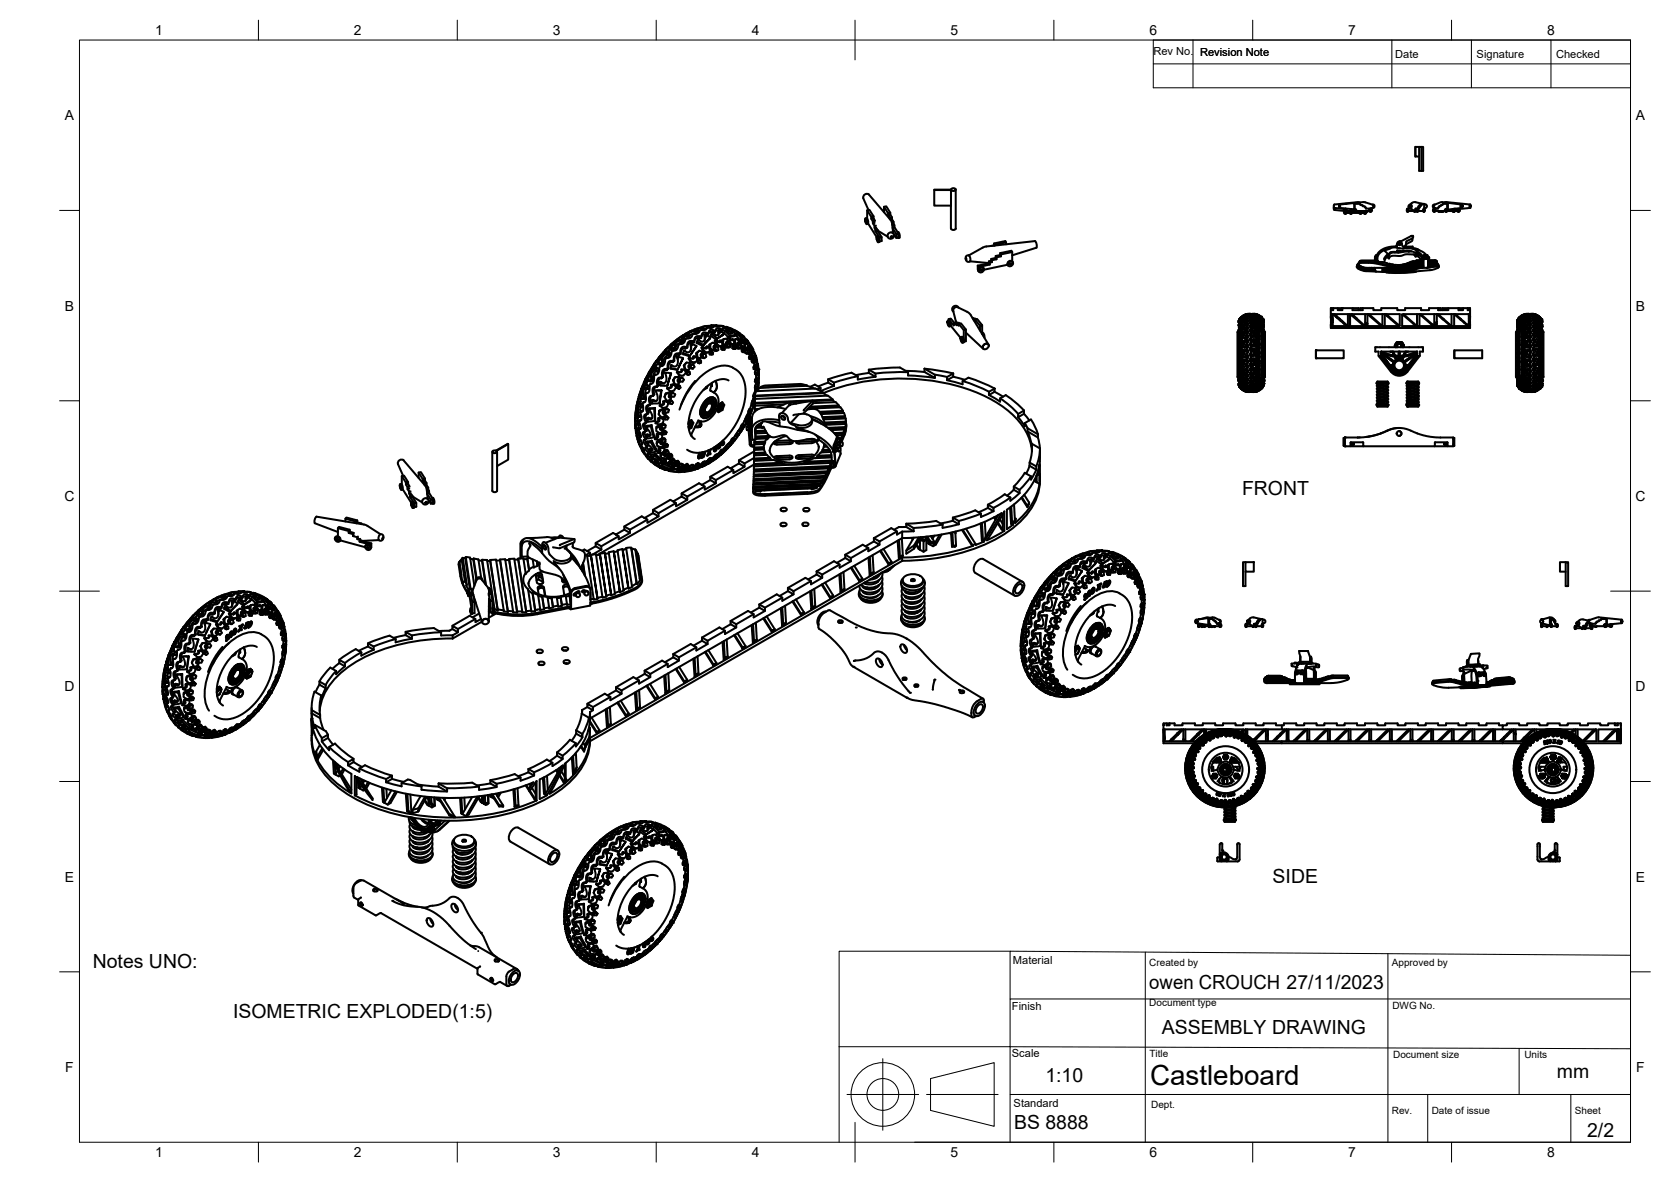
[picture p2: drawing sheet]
<svg xmlns="http://www.w3.org/2000/svg" width="420mm" height="297mm" viewBox="0 0 420 297" stroke-linecap="round" stroke-linejoin="round" font-family="sans-serif">
<defs><g id="words">
<text font-size="7" x="289.2" y="272.6">Castleboard</text>
<g font-size="4.9">
<text x="312.3" y="124.4">FRONT</text>
<text x="320" y="222">SIDE</text>
<text x="23.3" y="243.3">Notes UNO:</text>
<text x="289" y="248.5">owen CROUCH 27/11/2023</text>
<text x="58.6" y="255.9">ISOMETRIC EXPLODED(1:5)</text>
<text x="292.1" y="259.9">ASSEMBLY DRAWING</text>
<text x="262.9" y="271.8">1:10</text>
<text x="391.5" y="270.8">mm</text>
<text x="255" y="283.6">BS 8888</text>
<text x="399.1" y="285.7">2/2</text>
</g>
<g font-size="3.5">
<text x="39" y="8.8">1</text>
<text x="89" y="8.8">2</text>
<text x="139" y="8.8">3</text>
<text x="189" y="8.8">4</text>
<text x="239" y="8.8">5</text>
<text x="289" y="8.8">6</text>
<text x="339" y="8.8">7</text>
<text x="389" y="8.8">8</text>
<text x="16.3" y="30.2">A</text>
<text x="411.3" y="30.2">A</text>
<text x="16.3" y="78">B</text>
<text x="411.3" y="78">B</text>
<text x="16.2" y="125.9">C</text>
<text x="411.2" y="125.9">C</text>
<text x="16.2" y="173.7">D</text>
<text x="411.2" y="173.7">D</text>
<text x="16.3" y="221.6">E</text>
<text x="411.3" y="221.6">E</text>
<text x="16.4" y="269.4">F</text>
<text x="411.4" y="269.4">F</text>
<text x="39" y="290.8">1</text>
<text x="89" y="290.8">2</text>
<text x="139" y="290.8">3</text>
<text x="189" y="290.8">4</text>
<text x="239" y="290.8">5</text>
<text x="289" y="290.8">6</text>
<text x="339" y="290.8">7</text>
<text x="389" y="290.8">8</text>
</g>
<g font-size="2.8">
<text x="290" y="13.9">Rev No.</text>
<text x="301.8" y="14.1">Revision Note</text>
<text x="350.8" y="14.5">Date</text>
<text x="371.3" y="14.5">Signature</text>
<text x="391.3" y="14.5">Checked</text>
<text x="254.7" y="242.3">Material</text>
<text x="254.4" y="253.9">Finish</text>
<text x="254.4" y="265.7">Scale</text>
<text x="254.9" y="278.1">Standard</text>
</g>
<g font-size="2.5">
<text x="289" y="242.9">Created by</text>
<text x="350" y="242.9">Approved by</text>
<text x="289" y="252.8">Document type</text>
<text x="350.1" y="253.6">DWG No.</text>
<text x="289" y="265.6">Title</text>
<text x="350.3" y="266">Document size</text>
<text x="383.3" y="266">Units</text>
<text x="289.5" y="278.5">Dept.</text>
<text x="350" y="279.9">Rev.</text>
<text x="360" y="279.9">Date of issue</text>
<text x="396" y="279.9">Sheet</text>
</g>
</g></defs>
<!-- layer: Visible -->
<g fill="none" stroke="#000" stroke-width=".51">
<path d="M355.9 36.9v2.4M356.8 36.9h.6v6h-.6zM356.8 36.9h-.9v2.4h.9M357.4 36.9h.4v6h-.4M217.1 49.8l1.3 3M217.1 49.8a.91 .91 0 0 1 .4-.9 .91 .91 0 0 1 1 0l5.4 6.3 .4 1.1M217.6 55a1.07 1.07 0 0 1 .3 1.3l-.3-.6zM217.6 55.5l.2 .1-.1 .2M217.6 55.5l.1 .3zM217.9 54.8l-.3 .1M217.9 54.8l.4 .7-.1 .8M218 52.9l1.1 1.6 .5-.1v.4"/>
<path d="M218.2 56.3h-.3M218.3 56.2l2.1 3.3M219.1 54.5v.5l.5-.2 .3 .6M219.1 55l.4 .6 .5-.1M219.5 55.6v.5l.4-.1M219.5 56.1l.4 .7 .3-.1M219.6 54.4l-1-1.7-.6 .2v2M219.9 56.8v.5l.4-.1M219.9 57.3l.2 .3 .4-.1M220.1 58.1l.6-.1 1 1.6-.6 .1zM220.1 57.6v.5M220.4 59.5a1.07 1.07 0 0 1 .4 1.4l-.3-.6z"/>
<path d="M220.5 59.4h.3l.2 .3 .1 1.1M220.6 60l.1 .3-.2 .1M220.7 58v-.2l2.5 1.7M221.1 59.7v.4M221.7 59.6v1l-.5 .1M222.3 53.3v-1.3l.5-.2 1.1 1.7M222.3 52l1 1.6 .6-.1v.5M223.2 59a.81 .81 0 0 1 1.3-.5 .81 .81 0 0 1 0 1.3l-.8 .2a.74 .74 0 0 1-.5-1M223.3 53.6v.5l.6-.1 .4 .6M223.3 54.1l.4 .6 .6-.1v.5M223.7 54.7v.3M223.9 55.2l.4-.1 .4 .7h-.5"/>
<path d="M224 59.4l.4 .1-.4 .2zM224.3 56.3l.3 2.3M224.4 57.2l.5-.1 1 1.6M224.5 57.4l.9 1.4 .5-.1v1l-.5 .1v-1M224.6 58.5l.8 1.3M224.7 55.8v.4l-.4 .1M224.7 56.2l.2 .4-.5 .1M224.9 56.6v.5M225.7 58.3l.4 .3 .1 1.1M225.9 59.1l.1 .6h-.3M226.1 59.8h-.2M234.9 47.8h4.2v3.9h-4.2z"/>
<path d="M239.1 47.7l.4 .3a.57 .57 0 0 0 .8-.4l-.6-.3-.6 .4-4.2 .1M240.3 47.7v9.7a.7 .7 0 0 1-1.2 0v-5.7M335.4 52l.1 .7 2.4 .3M335.5 52.2l2.6 .3M335.5 51.4l-.1 .4 .1 .4M336.7 51.4a.44 .44 0 0 1 0 .8zM336.8 51.4l6.4-.6 2 .6v.8l-.8 .2M336.8 52.2l3.6 .4M336.9 51.4v.8M338 53.1a.35 .35 0 0 0-.1 .5 .35 .35 0 0 0 .5 0 .35 .35 0 0 0 .1-.4M338.2 53.3v.1M338.2 52.8h.1"/>
<path d="M338.2 52.9h.1M338.2 52.5h.1M338.3 52.8v.1M338.3 51.2v.1M338.3 52.4v.1M338.3 51.2h.2M338.3 52.5l.3 .3-.4 .4M338.5 53.1a.38 .38 0 0 1 .1 .4 .38 .38 0 0 1-.4 .2M338.6 53.5h3.1M338.6 53h1.1M339.3 53.5l.3 .2 .3-.2M339.4 53l.4 .2"/>
<path d="M339.7 53.2h.1M339.8 52.6l-.1 .2a.35 .35 0 0 0 .2 .4 .35 .35 0 0 0 .3 0l.1-.2h-.6v-.5v.5l.3 .2M339.9 52.5v.5M339.9 53.2h-.2M340 53.5l-.4 .2M340.5 52.5v-1.3l.1 1.3M340.6 51.2h1.4v.3h.6v.3h.6v.3h.3v.3h1.3v.2M340.6 52.5h.1M340.6 52.5l-.3 .3 .4 .4M340.7 52.8h.1M340.7 52.9h.1M340.7 52.8v.1"/>
<path d="M341 53h3.3M341.8 53l.3 .2 .3-.2M341.8 53.1a.35 .35 0 0 0 0 .5 .35 .35 0 0 0 .4 0 .35 .35 0 0 0 .1-.4M341.9 50.9l-.5-.1-5.9 .6M342 53.3l.1 .1h-.1M342.1 53.2h.1M342.3 53.1h.1M342.4 53.1a.38 .38 0 0 1 0 .4 .38 .38 0 0 1-.4 .2M342.4 53.5h.9M342.4 53l-.3 .2M342.6 53l-.1 .5M342.9 53l.2 .2 .3-.1"/>
<path d="M343.2 53.2h.1M343.3 53.2h.2v.1l-.2 .4-.4-.2M343.3 53l.4 .2M343.4 53l.3 .2 .3-.2M343.4 53.2v.3l-.1-.3M343.5 53.2v.4l-.3 .1M344.6 52.5a.36 .36 0 0 0-.4 .4 .36 .36 0 0 0 .4 .3M344.6 52.8h.1M344.6 52.9h.1M344.6 52.8v.1M345.1 51.4h.3l.2 .3-.1 .4-.4 .1M353.9 52.5l-.2 .3 .2 .4"/>
<path d="M353.9 53.2h.1M353.9 52.6v.6l.3-.2M354.2 52.4v.6M354.5 52.2v.2M354.6 52.2l.6 .6h.7M354.8 52.4h-.9v.6h2M354.9 59.4l.4-.1-.1 .5-1.5 .8-.5 1.3M354.9 59.3l-2.8 1.4M355 60l.1 .1M355.1 60l-.1 .5-1.4 .9-.2 .6M355.5 53l.3 .2M355.7 53l.1 .2 .1-.2"/>
<path d="M355.9 52.8h.1M356.2 52.4v.2M356.3 53.2h.1M356.3 52.5h.1M356.3 52.5l-.1 .3 .1 .4M356.4 52.5a.33 .33 0 0 1 .2 .3 .33 .33 0 0 1-.2 .4zM356.4 52.8h.1M356.4 52.9h.1M356.5 52.8v.1M356.5 52.8v.1zM356.6 53h1.2M356.8 52.1v.3h-.9v.6h.3"/>
<path d="M357 51.8v.3h-.4v.3M357.2 51.5v-.3h.9v1.3a.39 .39 0 0 0-.3 .4 .39 .39 0 0 0 .3 .3M357.2 51.5v.3h-.5v.3M357.5 51.2v.3h-.6v.3M357.7 51.2l-2.1-.4-1 .6M358 52.5a.33 .33 0 0 1 .3 .3 .33 .33 0 0 1-.3 .4zM358.1 51.3l.4 .1M358.2 52.8v.1zM358.2 52.8v.1M358.5 51.4l.3 .2v.4l-.7 .3M360.4 52.5v-.1h1.2l.2-.6h.5v-.3h.4v-.3h1.4v1.8M360.5 52.8v.1z"/>
<path d="M360.5 52.8h.1l-.1 .1M360.6 53.2h.1M360.6 52.5h.1M360.7 52.5l.3 .3-.3 .4M360.7 51.4l-.3 .1-.1 .2 .1 .5h.3M360.9 53h2.4M361.5 53l.3 .2 .3-.1M361.8 53.2h.1M362 53l.3 .2 .3-.2M362.1 53.1l-.2 .1M362.7 53l-.4 .2M363 53l-.5 .2"/>
<path d="M363.1 53l-.4 .2M363.2 50.8l6.5 .6M363.5 52.8v.1zM363.5 52.8h.1l-.1 .1M363.6 52.5a.37 .37 0 0 1 .3 .4 .37 .37 0 0 1-.3 .3M363.9 51.2v1.4M363.9 53h.2M365.2 53l.4 .2M365.3 52.5v.5M365.5 52.5v.5h-1.4M365.5 52.5a.33 .33 0 0 1 .3 .5 .33 .33 0 0 1-.5 0M365.5 52.5a.37 .37 0 0 1 .4 .4 .37 .37 0 0 1-.4 .3"/>
<path d="M365.6 53.2h-.1M365.8 52.5v.1M365.9 53h.1M365.9 52.4v.6M366.4 53a.36 .36 0 0 0 .5 .1 .36 .36 0 0 0-.1-.6l.3 .4-.4 .3M366.6 52.6v.4M366.7 52.5v.5h-.8M367.4 51.4a.38 .38 0 0 1 .4 .4 .38 .38 0 0 1-.4 .4l-.1-.4zM367.5 51.4l-.2 .3 .2 .5M367.5 51.4l-5.2-.6-1.7 .7v.6l.7 .3M367.5 52.2l-3.4 .5M369.6 51.4v.8"/>
<path d="M369.6 51.4a.44 .44 0 0 1 0 .8zM369.7 52.2l-3.8 .4M220.5 60v.3zM220.6 60h-.1M221.1 60.8l-.3 .1M239.7 78.1l.7 2.9M239.7 78.1a.86 .86 0 0 1 1.1-.9l2.4 1.2 .8 .6 4.5 7.6M241 77.3l-.6-.5-.7 .2-.3 .5 .1 .5 .2 .3M242.9 64.9l.1 .4zM243.9 65.7l4.8 .3M243.9 65.6a1.14 1.14 0 0 0-.4-1.4l-.7 .3 .1 .8 .5 .5 .5-.2M244.5 79.9l.4 .2"/>
<path d="M245.9 66.8l2.8-.6 .2 .3-2.8 .6zM245.9 66.8v1M246 68.1l.1 .1M246.1 67.1v.4M246.2 67.5a.64 .64 0 0 1 1.2 0 .64 .64 0 0 1-.7 1 .52 .52 0 0 1-.6-.3 .52 .52 0 0 1 .1-.7zM246.7 67.9h.2l-.1 .2zM246.9 67.9l-.2-.1-.1 .2M247.4 67.5a.74 .74 0 0 0-1-.3 .74 .74 0 0 0-.4 .9M248.7 65.7v.5M249.2 65.1l.2 .8-.5 .1M249.2 65.6l-.5 .1 .2 .8M250 61.2v.5"/>
<path d="M250 61.7l-.7 .1M250.4 64.3l.2 .9-1.2 .2M250.4 64.8l-1.2 .3 .2 .8M251.5 63.6l.2 .8-1.1 .3M251.5 64.1l-1.1 .2 .2 .9M251.7 64.4l-.2-.8 2.8-.6 .2 .3v2.4M253 61.4l-.2-.8-2.8 .6 .1 .5M253 60.9l-2.9 .6M253.3 66.6l.1 .1M253.6 66a.64 .64 0 0 1 1.1 0 .64 .64 0 0 1-.6 .9 .52 .52 0 0 1-.7-.2 .52 .52 0 0 1 .2-.7zM254 66.3l.3 .1-.2 .1zM254.2 66.3l-.2-.1v.3"/>
<path d="M254.5 64.2l6.1-1.9 .1-.5-.3-1.1-12.8 1.3-4 2.2M254.5 63.3l-2.8 .6M254.7 65.9a.73 .73 0 0 0-1-.3 .73 .73 0 0 0-.3 .9l-6 1.3M311.9 79.9v.1M311.9 79.9l.5-.3-.7 .8zM312 79.7l.2-.1-.5 .6zM312 79.7l-.2 .3M312.1 79.6l-.4 .5M312.1 79.9l.2 .2M312.1 79.6h.1M312.2 79.6l.2-.1 .1 .2M312.2 79.6l.1 .1"/>
<path d="M312.4 79.6l.1 .2-.2 .3M312.4 79.6l.5 .5zM312.5 79.7h.1M312.8 79.3h-.3v.2M313.2 79l-.1 .1M313.3 79.5h.1M313.3 79.5h.2l-.1-.3-.2-.1-.8 .5M313.4 79.2l-.6 .3h.7l-.7 .3M313.4 79h.1M313.4 78.9l-.2 .1M313.5 79l-.7 .2M313.5 79l-1 .3"/>
<path d="M313.5 79.8l-.3 .1M313.5 78.9h.4l-.4 .1-.1 .3M313.5 79l.4 .1-.3 .1M313.5 79.3l.4 .2-.3 .2M313.5 79.8l.4 .2-.3 .2M313.5 79.5v.2M313.6 79.7v.3l.2 .1M313.6 79.2l.1 .4M313.6 79.2h.1M313.6 79.6v.1M314.4 79.9h.1M314.5 79v.1z"/>
<path d="M314.5 79.2v.3zM314.5 79.7v.2zM314.5 79.7l-.3 .1 .4 .3-.1 .1M314.5 79.2l-.3 .1 .4 .3-.1 .1M314.5 78.9h-.3l.3 .1M314.5 79h-.3l.3 .2M314.6 79.4l.7 .2-.6-.5a.92 .92 0 0 1 1 .7l-.8-.2M314.6 78.9l-1.1 .1M314.6 79l-.1 .5M314.6 79.6l-.1 .3M314.6 79h.1M314.6 78.9v.1"/>
<path d="M314.6 79.8v.3M314.7 79h.2M314.7 79.4l.2 .2v.2l-.2-.1zM314.7 79v.1M314.8 79h.2M314.9 79l.8 .4-.1-.1M314.9 79l.4 .2-.2-.1M314.9 79v.1M315.3 78.9l.4 .1zM315.3 79.2l.3 .1M315.5 79.2h.2v.2M315.6 79.5v.2l.2-.3 .3 .3"/>
<path d="M315.6 79.3h.1M315.6 79.5l.1 .1M315.6 79h-.3l.4 .2M315.6 79l.1 .1M315.6 78.9h.1M315.6 79h.1M315.6 78.9v.1M315.7 78.9h-1.1h.4l-.2 .1M315.7 79.6h.1M315.7 79.4l-.1 .1M315.7 79.8l.1 .1M315.7 79.8l-.2 .3-.1-.1"/>
<path d="M315.7 79.4l.7 .2-.6-.5a.96 .96 0 0 1 1 .7l-.2 .3-.1-.1M315.7 79.4l-.1 .2M315.7 79l.7 .2-.2-.1M315.7 79h.1M315.7 80h.1M315.8 80l.4 .1 .2 .5zM315.8 80l-.2 .2 .2 .2M315.8 79.1v-.1l.2 .1M315.9 79.7l-.2 .3M315.9 79.6l.2 .2-.3-.3 .6 .6M315.9 79.8l-.2 .2M316 80h-.1"/>
<path d="M316 79l.8 .4M316 79.6l.8 .2M316.1 79.7l.3 .3M316.3 79.9l.1 .1 .4 .9-.2 .1M316.3 80l.1 .1M316.4 79.2l.4 .2-.1 .2M316.8 79.8l.1 .1M316.8 80l-.1 .2 .2 .2M316.9 80l.4 .1 .2 .5zM316.9 79.5l-.2 .2v-.2M317 79.7l-.2 .3M317 79.6h.1"/>
<path d="M317 79.8l-.2 .2M317.1 80h-.1M317.2 79.7l-.3-.2 .6 .6-.1-.1M317.2 79.7l.3 .3M317.3 79.9h.1M334.6 79.4v.5M334.6 79.9l.1 .8M334.7 78.9v1.5M334.7 78.9l-.1 3M334.7 79.9v2M334.8 78.9v3h4.6v-3h-4.6l.3 2.1M334.8 77.4h.4v.5h-.4z"/>
<path d="M334.8 77.4h-.2l.1 1.5M334.8 78.9l.3 1.6M335.2 77.4h1.2M335.5 78.9l3.4 3v-3M336 79.7l-.9-.8v3M336 79.4v.3M336.2 79.9l2.4 2M336.2 79.6v.3l-.2-.2M336.4 77.4h1.1v.5h-1.1zM337.5 77.4h2.6M339.9 79.3l-.4-.4v3h12.2l-2.9-2.4M339.9 78.9v.4l3.1 2.6"/>
<path d="M340 79l1.2 1.1M341.2 66.7l-.1 .4 .3 .3 1.3 .6 3.2 .2M341.3 66.7l-.1 .3 .4 .3 1.9 .7M341.4 66.5l-.2 .4 .4 .5M341.4 66.6l.3 .3M341.6 66.4h-.2v.3l.3-.1M341.6 67.4l1.9 .6M341.7 66.2l-.2 .1M341.7 66.1l.4-.2h3l4.7 1 2.1 .2M341.7 66.1l-.3 .3M342 66.8l-.4 .2M342 67l.4 .2"/>
<path d="M342.2 67h-.6l.4 .2 .3-.2M342.2 65.9h3.3M342.4 67.2v.2M342.6 77.4h2.7v.5h2v-.5h4v.5h2v-.5h4v.5h2v-.5h2.3M342.6 77.4v.5h-2.5v-.5h1.5v.5M342.6 77.4h-.6v.5M342.8 67.3l-.1 .2-.3-.1M342.8 67.4h-.4M342.8 67.3l.4 .1M342.8 67.2h-.4M343.2 67.6h.3M343.3 78.9v2.6"/>
<path d="M343.3 67.3h-.5M343.5 67.6v-.2l1.6 .3v-.2h.5l.2 .2h-.2M343.5 68h2.3M344.2 78.9l3.4 3v-3M344.3 67.6h-.3M344.4 67.3l-1.2 .1v.2l.3-.1M344.8 67.5l.9-.1-.6 .1M344.9 67.3l-1.4 .1M345.1 67.6l-.3 .1M345.6 67.5h.1M345.7 67.3l-1.7 .2M345.7 67.3l.2 .9 2 .2"/>
<path d="M345.7 67.4l-1.4 .1M346.2 64.1l-.4 .3-.1 1.1h-3.5l-.3 .1-.2 .4M346.2 64.1l-.3 .3v1.1M346.9 65.8h.7l-.2 .1-1.7-.4-.2 .4 4.8 1.1 1.6 .1M347.6 65.8l1.4 .5 .4 .1v-.1h-.7M347.6 67.3v.7M347.6 68l.3 .3M347.7 67.3l.1 .8h.3M347.7 67.5h.9l-.9 .1 .6 .2v-.1h.5v.1h.3v-.1l.8 .2v-.2h.5l.4 .2v-.2l.8 .2v-.1h.3M347.9 68.4l4 .1M348 67.3l-.3 .1 .9-.1v.3h7.5v-.3M348.1 62.8l1.1 1.2 .6-.6h2.2l1.2-.3"/>
<path d="M348.3 67.8h-.3M348.5 67.5h-.8M348.5 67.4l.1 .1M348.6 78.9l3.4 3v-3h-12.1l1.2 1.2M348.6 67.6h-.6M348.6 67.4l-.9 .1M348.7 67.6l-.4 .1M348.8 64.4l.4 .6-.5-.5M348.8 79.2v.3M348.8 79.5l-.6-.6v3M349 63.8l-1 1.3M349.1 67.8h-.3"/>
<path d="M349.2 64.1l-.9 1-.2 .9M349.3 67.6l-.5 .1M349.4 66.3l.8 .1v.2l.6 .1v-.1h-.6M349.5 62.4l-1.4 .4-1.1 .8-.6 .9v1.1M349.8 63.4l-.3 .1M349.8 67.6l-.7 .1M349.9 67.8h-.3M350.5 67.6l-.9 .1M350.6 67.6v.1M350.8 67.8l-.4 .1M350.8 66.6h7M351 67.6l-1.1 .1"/>
<path d="M351.1 63.3v.1M351.2 63.3l-.6 .1M351.2 63.3l.5 .2M351.3 62l-2.3 .1-1.8 .8-1 1.2-.2 1.4M351.3 61.5l-.3 .4M351.3 61.8l-.2 .1M351.3 63.1h.7M351.3 63v.1M351.3 63h.1M351.4 62.9l.9 .2h1.8v.1M351.6 67.9h-.4M351.7 67.6l-1.3 .1"/>
<path d="M351.9 67.6v.1M351.9 67.8h.1M351.9 61.1l.2 .2-.2 .2M351.9 61a.31 .31 0 0 1 .3 .3 .31 .31 0 0 1-.3 .3 .31 .31 0 0 1-.3-.3l.3-.3M351.9 67.1h5.4M351.9 66.6h-.4v.2h.4v-.2h.7v.2h.5v-.2l1.7 .2v-.2h.3v.2h.3v-.2h.3M352.2 67.6l-1.4 .1M352.6 66.6h.5M352.7 62.5l2-.1 .9 .2 .5 .4 .2 .7M352.8 67.8h-.4M352.8 62h2.4v.4h-1.5M352.8 67.6l-1.6 .2"/>
<path d="M352.9 62.5l-2.5-.3-2.2 .6M353.1 67.7l-.3 .1v.1h.3M353.1 67.7l.1 .2h-.4M353.3 66.4h.1M353.3 66.4h4.5M353.4 67.6l-1.8 .2M353.4 62.1a.87 .87 0 0 1-1-1.1 .63 .63 0 0 0-.7-.3 .63 .63 0 0 0-.4 .6v1M353.5 67.7l-1.5 .2M353.6 67.7h-.5M353.6 67.7l.3 .1h-.3zM353.6 66.6h.4M353.7 62.4h.1"/>
<path d="M353.9 63.1l1.6 .2 .7 .7M353.9 67.6l-1.9 .2v.2l.4-.1M354.1 63.2h.3M354.2 62.4h.1M354.4 67.6v.1M354.4 66.6h.4M354.5 63.1h-.4M354.5 67.6l-.1 .1M354.7 65.8v.2M354.7 65.8h2.9M354.9 63.2l-4.9 .3-.6 .4-.3 .8M355.1 62.4l.9 .1 .7 .4"/>
<path d="M355.1 66.6h.3M355.2 62.4l.8 .1 .8 .4M355.4 63.9l.5 .6 1-.3v-.1M355.5 62.6l2 .6 1.2 .9M355.6 67.6l-.1 .1a8.8 8.8 0 0 1-3.6 .6l-4.1-.2M355.7 66.6l.2 .2zM355.9 66.6h.3M356 68.2l-2.7 .4a11.5 11.5 0 0 1-4.7-.2M356.1 64l-2.4-.1-1.7 .4h-1.9l-.6 .2-.3 .5M356.1 65.5l1.5-.1zM356.1 65.5l.1 .1M356.2 63.1l.9 .6 .7 .8v2.4"/>
<path d="M356.2 65.6h-.3M356.2 65.6h1.4M356.2 66.6l.2 .2zM356.3 63.6l1.1 1 .2 1.6h.2M356.3 78.9v3l-3.4-3h16.5l-.1 .6M356.4 63.7l-.2 .3 .4-.2M356.4 64.4l.4 .3 .5 .7M356.4 66.6h.3M356.5 67.3l-.4 .2M356.7 66.6l.3 .2zM357 66.6h.3M357.2 78.9l3.4 3v-.2"/>
<path d="M357.3 66.6l.2 .2zM357.5 66.6h.3M357.6 65.6h-2.3l-.6 .2M357.6 66.2l-4.3 .2M357.6 66h-3.2l-.4 .1M357.6 66.1l-3.6 .1M357.8 66.4l-5.2 .1M357.8 66.5l-5.2 .1M357.8 66.9l-.5 .2M357.8 64.5l.2-.4h.8l.3 .5M357.9 64.7v2.2M357.9 66.9l-.3 .4h-13.9l-1.5-.3-.5-.4-.1-.3 .4-.3 3.3 .1 4.5 1 2.1 .2"/>
<path d="M358.2 64.8v.2M358.2 64.7l.3-.1-.4 .3 .1 .2M358.2 64.1l-.2 .6M358.5 65l-.3 .1M358.6 64.6h.1M358.7 64.6l-.2 .1 .1 .4M358.7 64.6l.2 .3-.3 .2M358.7 67.3h-1.3l-1.3 .4a11.4 11.4 0 0 1-4.2 .8M358.9 65v.1l-.1-.1M358.9 64.7h.1M359.1 66.9l-.4 .4M359.1 64.6l.3 .2-.1 .3h-.2"/>
<path d="M359.1 65.6l2.2 .1M359.1 65.1v1.8M359.1 66h2M359.1 65.8h2M359.1 66.2l1.5 .1M359.1 66.1h1.5M359.1 66.5h.5M359.1 65.6h2M359.1 65.4l1.9 .1M359.1 66.4h1M359.1 66.4h.8M359.1 64.6v.5"/>
<path d="M359.1 65.1l.1 .3M359.4 66.7h.2M359.9 66.5h.2M360 67.1h1.8l-1 .5-1 .3-6.8 .6M360.6 78.9v2.8M360.7 65.4l.3 .1M361 65.5l.1 .1M361.1 65.6h.1M361.3 65.6l-.2 .4h-.4l-.2 .3-.1-.1-.3 .3-.7 .2-.3-.1h.2M361.3 65.7l.1 .4-.6 .4-1.7 .6M361.4 66.1v.1a3.5 3.5 0 0 1-2.7 1.1M361.4 66.3l.2 .2"/>
<path d="M361.5 66.5l.2 .4M361.6 78.9l1.4 1.3M361.6 77.4v.5h2.6v-.5h-1.6v.5M361.6 77.4h.6v.5M361.7 66.9h-1.1h1.1M361.7 66.9l.1 .2M362.7 79.9l-.2 .1M364.2 77.4h2.6M365 78.9v3l-.2-.1M365.9 78.9l1.5 1.3M366.8 77.4v.5h1.1v-.5h-1.1M366.8 77.4h.1"/>
<path d="M366.8 77.4v.5M367.9 77.4h1.1M369 77.4h.4v.5h-.4zM369.3 78.9v3l-1.9-1.7M369.4 77.4h.2v1.5M369.6 79.9v2M369.6 78.9v1.5M369.6 79.9v.8M369.6 78.9v3M369.6 79.4v.5M381.9 79.9l.1 .1M382 79.9l.4-.3-.7 .8z"/>
<path d="M382 79.8h.1M382 79.7l-.2 .3M382.1 79.7l-.4 .5zM382.2 79.6l-.5 .5M382.2 79.9l.1 .2M382.2 79.6l.2-.1 .1 .2M382.2 79.6l.1 .1M382.4 79.6l.2 .2-.3 .3M382.4 79.6l.5 .4zM382.5 79.7h.1M382.9 79.3h-.4v.2M383 79.9v.1"/>
<path d="M383.1 79.7l-.2 .3M383.1 79.8l.4-.2-.7 .8zM383.2 79.7l.1-.1-.5 .6zM383.3 79.6l-.9 .8 .2 .2M383.3 79.9l.1 .2M383.3 79.5h.2l-.1-.3-.2-.1-.8 .5M383.3 79.6l-.5 .2M383.3 79.6l.1 .1M383.4 79.2l-.6 .2 .6 .1M383.4 79h.1M383.4 78.9l-.3 .2M383.5 79.5l-.2 .1"/>
<path d="M383.5 79.6l.2 .2-.3 .3M383.5 79.5l.1 .2M383.5 79.5l.5 .6-.1-.3M383.5 79l-.7 .2M383.5 79l-1 .3M383.5 78.9h.4l-.4 .1-.1 .3M383.5 79l.4 .1-.4 .2 .1 .3M383.5 79.3h.1M383.5 79h.1M383.5 79.6l.8-.5 .2 .1-.6 .3h.7l-.2 .1a.54 .54 0 0 1-.9 0zM383.6 78.9l-.1 .1M383.6 79.7h.1"/>
<path d="M383.6 78.9h1M383.9 79.2v.1M384.4 79h-.1M384.5 79l-.3 .1M384.5 79.2l.1 .3h-.2M384.5 79h.1M384.5 78.9h-.2l.3 .1M384.6 79l-1 .3v.2M384.6 79l-1 .3M384.6 79.8l.1 .2 .2 .1M384.6 79.3l.2 .3M384.6 79l-.1 .3"/>
<path d="M384.6 78.9v.1M384.6 79.5v.2M384.6 79.8l-.3 .1M384.7 79.2l-.1 .1 .4 .2-.3 .2M384.7 79.7l-.1 .1 .4 .2-.3 .2M384.7 79.2h.1M384.7 79.6h.1M385.5 79.9h.1M385.6 79.7l-.2 .1 .9 .8M385.6 79.7v.2zM385.6 79.2v.3zM385.6 79.2l-.2 .1 .3 .3"/>
<path d="M385.6 79h-.2l.3 .2M385.6 79l.1 .2M385.6 78.9h.1M385.6 79h.1M385.6 79.7l.1-.1-.1 .3M385.6 79.2v.3M385.6 78.9h-.2h.2M385.6 78.9v.1M385.7 78.9h-1.1h.4l-.4 .1 .4 .1-.3 .1M385.7 79.4l.8 .1-.7-.4a.97 .97 0 0 1 1 .7l-.2 .3-.1-.1M385.7 79h.4M385.7 79h.1"/>
<path d="M385.7 79.1v.1M385.7 79.8v.3M385.8 79.1v-.1l.2 .1M385.8 79.4l.2 .2v.2l-.2-.1zM386 79.6l.8 .2M386.2 79.1l.3 .1-.5-.2 .8 .4M386.4 79.2l.4 .2-.1 .2M386.8 79.8l.1 .1M386.8 80h.1M386.9 80l.4 .1 .2 .5zM386.9 79.5l-.2 .2v-.2M386.9 80l-.2 .2 .2 .2"/>
<path d="M387 79.6h.1M387 79.7l-.2 .3M387.1 79.8l-.3 .2M387.1 79.6h.1M387.1 80h-.1M387.2 79.7l-.3-.2 .6 .6M387.2 79.7l.2 .3M387.3 79.9h.1M387.4 80l.1 .1M160.6 99.8l.5 .2zM160.7 99.4l-.1 .3M160.7 99.4h.1"/>
<path d="M160.8 99l-.1 .4M160.8 99.4l.4 .1M161.1 98.6l.3 .1M161.2 97.7l-.6 2.1zM161.3 97.7l.3 .1M161.3 97.6v.1M161.5 97.4l.2 .1M161.6 97.7l-.3-.1 .3 .1M162 95.9a.62 .62 0 0 1-.3 .9l-.4 .8zM162 95.9l.6 .2v.5M162.1 96.4l.5 .2M162.2 95.6l.5 .2 .2-.2"/>
<path d="M162.3 95.3l-.2 .4 .5 .3M162.3 95.3h.1M162.4 95.1l-.2 .4M162.5 94.8h.1M162.6 94.8l-.3 .5M162.6 95.1l.4 .2M162.6 98.7l-.3 .4 .1 1.5-.5 .5a.85 .85 0 0 0-.2 1.3v.7l-.3 .3a1.05 1.05 0 0 0-.1 1.4l-.1 .7-.3 .2M162.6 98.7h.2M162.6 98.7h.1M162.6 96.6l-.3 .3M162.6 97.6l-.4 1.2 .2 1.4h-.5M162.7 95.8l-.1 .3"/>
<path d="M162.8 96.9l-.9 .1-.8 3.2h.8l-.2-1.2 .1-1 .4-.5 .5 .2M162.8 96.9l.5 .1-.1 .8-.5-.1zM162.9 95.7l.5 .2 .9-.2M163 94.3l.3 .2M163.3 93.4l-.6 1.1M163.3 93.4l.4 .2M163.6 93.8l-.4-.2-.2 .7-.8 1.3 .5-1M163.6 96.4l-.3 .4-.1 1.5-.2 .4h-.4M163.6 93.1l.2 .2M163.6 96.4h.1M163.9 99.5l-.4 .6 .1 .7a.66 .66 0 0 1-.5 1.1M163.9 99.5l-.4 .1-.3 .4v.7l.2 .8"/>
<path d="M164.1 92.7l1.1-.3-.2 .8-.5-.2-.5 .5-.3 1.2 .2 .9-1 .1zM164.2 91.8l.1 .1M164.3 91.8l.1 .3-1.1 1.3zM164.3 91.8l.5 .4M164.4 92.1l.4 .4M164.5 99.2h-.2l-.4 .3M164.5 91.4l-.3 .4M164.5 91.4h.1M164.6 91.3l-.1 .3 .5 .3M164.8 92.2v.3M164.8 94.1l-.4 .4-.2 1.6-.6 .3M164.8 94.1v.1"/>
<path d="M164.8 91h.1M164.8 91l-.2 .4M164.8 92.5h.1M165 91.9l-.2 .3M165 93.2l.4 .3-.4-.2-.5 .3-.3 1.1 .1 1-.4-.1M165 91l.4 .3M165.1 97.2l-.6 .4-.1 1.1a.48 .48 0 0 1-.2 .8h-.3M165.2 92.4l.4 .3-.2 .7M165.3 98.1h1M165.4 91.4l.4 .3 1.1-.2M165.4 91.4l-.4 .5M165.5 90.3l.3 .2"/>
<path d="M165.5 96.9l-.2-.1-.4 .4M165.7 89.8l-.6 .8M165.7 89.8l-.7 1.2-.5 .6 .6-1-.1 .2M165.7 89.8l.4 .3M165.8 89.8l.1-.2 .3 .3M165.9 89.6l.3 .3M165.9 96.8l1.9 .2M166.1 94.9l.2 .2M166.1 94.9l-.5 .1-.3 .4-.1 .6 .1 .8M166.2 98.1h-1.5l.6 1.1v1.2l-.4 .4-1-.3M166.2 98.1l-.4 3.3zM166.3 89.3l.2 .1"/>
<path d="M166.3 95l-.4 .1-.3 .3-.1 1a.5 .5 0 0 1-.1 .7 .5 .5 0 0 1-.6 .1l-.4 .1-.3 .3 .2 1.6M166.6 96.3l-.6-.4v.3a.54 .54 0 0 0 .1 .6 .54 .54 0 0 0 .6 .1h.4M166.7 94.7l-.2-.1-.4 .3M166.9 88.4l.2-.1 .1 .1-1.3 1.2zM167.2 88.4l.3 .2M167.3 88l.4 .4M167.3 87.9l-.3 .4M167.3 87.9h.1M167.4 99l-.3 .8M167.4 92.7l.3 .3zM167.4 92.7l-.4 .1-.4 .3-.1 .5v1M167.5 87.8l-.1 .1"/>
<path d="M167.6 92.9l-.6 .2-.3 1.2a.5 .5 0 0 1-.3 .7l-.1 .1M167.7 97.6l1-.2 .2-.3-.2-.3a.95 .95 0 0 1 1.2 .6 1.19 1.19 0 0 1-1 .9 1.19 1.19 0 0 1-1.2-.7zM167.7 88.4l-.1 .2M167.9 87.3l.8-.7-1.4 1.4zM168 87.4l.4 .5 .1-.2M168 89.1l.3 .4M168.1 92.7l-.2-.2-.4 .3M168.2 99.7l.5 .2-.5-.1 .3-1.1h-.2a1.04 1.04 0 0 0-1.2 .8 1.04 1.04 0 0 0 .7 1.2l.7-.2M168.3 88.5h-.3a1.91 1.91 0 0 0-1.9 1.5l-.7 1.4 1.1-.2-.1-.9 .3-.8 .7-.5 .6 .1M168.3 88.5l-.3 .6M168.3 88.5a.79 .79 0 0 1 0 1M168.3 89.5l-.5-.1-.4 .2-.5 .8v1.1l-.4-.3"/>
<path d="M168.4 87.9l-.7 .5M168.4 87.6l.4 .4 1.2-.1M168.5 98.7l-.1-.1-1 .3M168.6 86.8l.2 .3M168.6 92.5l1.8 .4M168.7 96.7l.1 .2-.1 .4-1 .3M168.7 99.1a.63 .63 0 0 1 1.1 0l-.3 .6h-.7M168.7 93.8l-1.5-.2 .4 1.4-.2 1-.2 .2-.5 .1-.7-.4M168.7 93.8l-.9 3.2zM168.7 99.1l-.1-.2 .2 .8M168.7 99.1l.2 .6M168.7 86.6l.3 .3-.2-.2"/>
<path d="M168.8 99.9l-.3 .6M168.9 86.4l1.6-1.1-1.7 1.2 .3 .3M169 90.7h-.6l-.3 .4-.2 .6v.8M169 90.7l.1 .3M169 86.4l.2 .2M169 90.7h.1M169.1 91h-.5l-.3 .3-.2 .7v.7l-.4 .3M169.2 95.6h.1M169.2 95.5l.5 1.1M169.2 96.6l.2 .1M169.3 96.6l-.6 .1M169.3 98.7l-.2-.1-.5 .3"/>
<path d="M169.3 88.1a.54 .54 0 0 0-.5 .7l-.4 .9-.7 .2a.83 .83 0 0 0-.5 1.1l-.4 .8-.5 .2a1.07 1.07 0 0 0-.6 1.3l-.4 .8-.5 .1M169.4 86l.1 .2M169.5 90.7l-.1-.2-.2 .1-.2 .1 .1 .3M169.7 94.8l-.5 .8M170.1 97.4l.2 .1a.48 .48 0 0 1 .7-.5l.1 .4-.4 .4M170.1 97.4l.4 .2M170.2 89.6l.2 .6M170.2 96.9l.7 .1M170.2 93.5h1.1l.2-.3-.1-.4a1.07 1.07 0 0 1 1.1 .8 1.35 1.35 0 0 1-1.6 .8zM170.2 93.5l.7 .9M170.3 97.5l.5 .2M170.4 90.2h.1"/>
<path d="M170.4 85.2l.2 .2-.1-.1M170.4 97l-.2-.1-.1 .5M170.4 85.2l-.1 .1M170.5 97.6l.2 .2M170.5 96h.4M170.6 96.5l-.9 .1M170.6 88.8l.1 .4zM170.6 88.8h-.5l-.4 .4-.3 .5v.8M170.6 88.9l.5-.3 .1 .3M170.7 89.2h-.4l-.5 .3-.3 1.2-.4 .3M170.8 95.1h.2a.55 .55 0 0 1 .6-.2 .55 .55 0 0 1 .4 .5l-.4 .6a.76 .76 0 0 1-.8-.9zM170.8 94.7l-1 .1"/>
<path d="M170.9 96h-.4l-.2-.3 .5-1h-.1a1.06 1.06 0 0 0-1.2 .5 1.06 1.06 0 0 0 .2 1.3v.1M170.9 96l-.3 .5M171 95.1v.7M171.3 84.6l.3 .5 .4-.2M171.4 92.8l-.1 .5-.2 .2M171.6 94.9l-.8 .2M171.6 85.1l-.3 .2M171.7 85.3l-.7 .1a2.35 2.35 0 0 0-1.9 1.4l-.7 .8 .7-.1a.44 .44 0 0 0 .6-.1 .44 .44 0 0 0 0-.6l.1-.5 .5-.5 .5-.2 .6 .1M171.7 85.3l-.3 .5 .2 .4h-.7l-.5 .3-.5 .8 .1 .6-.3-.5M171.7 85.3l.2 .5-.3 .4M171.7 90l-1.5-.4 .3 1-.2 1.1-.6 .4-.9-.4a.63 .63 0 0 0 .1 1l.4 .1a.78 .78 0 0 0 1.3-.4l1.1-2.4-1.1 2.3M171.8 88.7l1.7 .7"/>
<path d="M171.9 84.6l.2 .6 .5-.1M171.9 84.2l.1 .3M171.9 84.2l-1.4 .9M171.9 84.2l-1.5 1M171.9 84.2l.2 .2M171.9 91.9l.2 1M172.1 92.9h.2M172.1 92.9h.4M172.2 84l.1 .2M172.3 87.2l.1 .4zM172.3 92.9l.8 .1M172.3 87.6l-.4-.1-.4 .3-.3 1.1-.5 .3"/>
<path d="M172.5 83.8l.2-.1 .1 .1M172.5 92.9l.5 .1M172.6 91.1l-.7 .8 .2-.1M172.7 93.4l.7 .1M172.7 93.9l.3-.5a.43 .43 0 0 1 .5 .3 .43 .43 0 0 1-.4 .5M172.7 93.9l-.2-.1 .6 .4M172.8 93.9l.3 .3M172.8 85l-.5 .2-.1 .6-.3 .4-.9 .2a.62 .62 0 0 0-.5 .8l-.5 .8-.7 .1M172.8 85h.1M172.8 87.4v-.4l-1.3 .3-.3 .4-.1 .9M173 93.4h-.3l-.2 .4M173.2 85h-.2"/>
<path d="M173.3 89.9l1 .2 .2-.2-.1-.4a1.16 1.16 0 0 1 1 1 1.04 1.04 0 0 1-1.1 .6 1.04 1.04 0 0 1-.9-.9zM173.3 89.9l-.2 .2 .5 .9M173.3 83.4l.6-.3-1.9 1.1M173.3 84.5l.1 .5M173.4 92.5h.1M173.5 92.5l-.4-.2v-.3l.6-.8h-.2a1.03 1.03 0 0 0-1.2 .3 1.03 1.03 0 0 0 0 1.3v.1M173.5 92.5l-.4 .5M173.6 91l1.1 .2M173.6 86.3l.1 1.7M173.7 92.3h-.3l.8 .4M173.7 91.7a.52 .52 0 0 1 .8 .2 .52 .52 0 0 1-.4 .7l-.4-.3M173.7 91.7h-.2l-.1 .6"/>
<path d="M173.8 91.7l-.1 .6M173.8 90.9l-.2 .1M174.1 86.2l-.5-.1-.4 .2-.4 1.1-.4 .2M174.1 85.8l-.5-.1-.5 .2-.3 .6v.5M174.1 85.8v.4M174.1 85.7v.1M174.1 85.8l.5-.2-.1 .4-.4 .2zM174.3 91.6l-.8 .1M174.4 89.5l-.2 .1v.5M174.6 83.8l-1 .4-.3 .5M174.6 83.8h.3M174.6 83.8l-.5 .2-.4 .8-.9 .2"/>
<path d="M174.6 82.8l.2 .2M174.8 95.7l-2.1 2.9-1.5 3.3M175 83.4v.4M175 88.8l.1 1M175.1 86.9l-1.5-.6 .2 1.1-.3 .8-.6 .3-.9-.5-.1 .4a.5 .5 0 0 0-.1 .6 .5 .5 0 0 0 .6 .2l.4 .2a.6 .6 0 0 0 .7 .1 .6 .6 0 0 0 .3-.6l1.3-2-1.3 2M175.1 89.9l1 .2zM175.2 83l-1.6 .3-1.7 1.3 1.4-.1-.2-.5 .3-.4 .8-.3h.8M175.2 83l-.2 .4M175.2 83l.1 .6M175.3 85.8l1.6 .9M175.3 88.7l-.3 .1M175.3 90.8l.2 .4 .4 .1"/>
<path d="M175.4 83.6l-.3 .2M175.4 82.6l.1 .6h.4M175.5 83.1l-.3-.5-1.3 .6M175.5 82.6h.1M175.5 83.1l-.2 .1M175.6 90.8l.3 .5M175.8 85l.1-.4 .5-.1-.1 .4-.5 .2M175.8 85l-.9 .1-.3 .6M175.9 90.4h-.4l-.2 .4h.3l.3-.4 .4 .2v.6l-.4 .1M175.9 88.1l-.9 .7M175.9 84.6l-.5-.1-.5 .1-.3 1M175.9 84.6l-.1 .4"/>
<path d="M175.9 84.6h.1M175.9 82.4l-.6 .3M176.5 89.7l.3 .3h.3M176.5 89.7l-.4 .3M176.5 89.7l-.4-.5 .7-.8h-.2a.78 .78 0 0 0-1.2 .2l-.1 1.2M176.6 87.2l1 .4 .2-.2v-.4a.79 .79 0 0 1 .7 .8 .79 .79 0 0 1-.7 .8h-.1a1.99 1.99 0 0 1-1.1-1.4zM176.6 87.2l-.2 .2 .3 .9M176.7 89.5l-.3 .1 .1 .1M176.8 88.9a.52 .52 0 0 1 .7 .4 .52 .52 0 0 1-.5 .6l-.3-.4M176.8 88.9l-.3 .1-.1 .6M176.9 88.9l-.2 .6M176.9 82.6v.4"/>
<path d="M177 88.2l-.3 .1 .7 .4 .4-.1M177.2 84.1l-.1 1.5M177.4 97.4l.3 .1-.9 .5M177.6 97.3h-.1M177.7 82.6l-.8 .2M177.7 83.7l-.1 .5zM177.7 83.7l-.9-.1-.4 .9 .5-.5 .7 .1M177.7 82.3v.2M177.7 83.7h.5l-.2 .4-.4 .1M177.8 87l-.3 .2v.4M177.9 97l-.2 .5M178.2 82.3h-.5l-.1 .4-.4 .2-1.3 .1-.2 .5-.4 .3h-.7"/>
<path d="M178.2 82.3h.1M178.3 88.6l.2 .5h.3M178.5 82.4l.2-.5v.5M178.6 87.5l.6 .5h-.3l-.5-.2M178.6 87.5v-.3a.77 .77 0 0 1 .4-1 .77 .77 0 0 1 1 .3l.1 .1-.7 .5 .2 .6M178.6 84.9l-1.9 2.1zM178.6 87.5l-.2 .1M178.6 98.2l1.4 .8 .5 .8 .2 1.3-.4 1.5-.7 1.5-1.5 1.4-1.4 .4-1.2-.3M178.6 86.4l-.3 .2v.7M178.6 84.8l-1.4-.7 .2 .8-.5 .9h-.7l-.7-.6-.3 1 1.5 .8M178.7 88.6l.2 .5M178.7 81.9l-1.5 .1-1.8 .6h1.5l-.2-.4 .6-.2h1.2"/>
<path d="M178.8 81.8v.6M178.8 82.2h-.1M178.8 83.9l1.5 1.2M178.9 96.9l-.1 .1M179 88.2l-.4 .1-.3 .3h.4l.3-.4 .1 .2 .2 .1-.1 .6h-.4M179 96.3v.8M179 96.2l-.4 1.7 .1 .4M179 97h.1M179.3 83.5l-.7-.1-.4 .3 .1-.6 .3-.2 1.4 .2-.3 .5h-.4M179.4 82v.2M179.5 83l-.2 .6zM179.5 87.6l.2-.4 .4-.2a.58 .58 0 0 1 .5 .6 .58 .58 0 0 1-.4 .6l-.4-.6"/>
<path d="M179.5 87.8l.3 .4h.4M179.7 87.7l-.4 .3M179.8 87.6l-.2 .1M179.9 82h-.5l-.3 .4-.9-.1M179.9 82h.1M179.9 95.7a2.09 2.09 0 0 1-.5 2.9M179.9 82l1 .1 .4-.2 1.8 .4 1.9 .8 1.1 .7M180 85.4l2-1.5-.3 .4zM180 86.7l.5 .4 .4-.1M180 85.4l.9 .6 .2-.2v-.2l.5 .4a.63 .63 0 0 1-.2 1 .63 .63 0 0 1-.9-.4zM180 85.4l-.3 .3 .2 .8M180 81.8h-1.2l3 .1"/>
<path d="M180.1 87l-.3 .6M180.3 86.5l-.3 .1M180.3 81.9v.2M180.7 83.1h-.8M180.8 82.9l-.3 .5v.8M181.1 81.9l-.1 .1M181.1 85.6l-.4 .3M181.2 82.7l-.9-.2-.3 .6M181.2 82.7l-.2 .4 .2-.4M181.2 82.7h.1M181.2 82.7l.5 .1-.3 .5M181.3 87.3l.7-.3a.56 .56 0 0 1 .2 .9"/>
<path d="M181.3 87.3l.1 .5M181.4 87.8l.8 .1zM181.5 81.9l.3 .1M181.6 83l.7 .1M181.7 86.6l.2 .3M181.8 87.2v.6M181.8 86.2l.5 .6M181.8 86.2l.2-1a1.03 1.03 0 0 1 1.2 .6l-.6 .2 .1 .7-.4 .1M181.8 81.9l.1 .2M181.8 86.2l-.2 .1M181.8 81.9v.1M181.9 85.2l-.3 .3-.1 .4"/>
<path d="M182 83.9l-1.2-1v.7l-.4 .6-.6-.1-.7-.6-.5 .9 1.4 1M182 87l-.7 .3M182.1 82.1h.5M182.2 83.2l1.4 1.3M182.3 86.8l-.4 .1M182.5 86.8l.2 .5h.4M182.6 86.5l.6-.3a.82 .82 0 0 1 .3 1.1h-.4l-.2-.6M182.8 82.7l-.9-.3-.2 .1v.3M182.8 82.7l-.2 .4M182.8 82.7h.1M182.8 82.7l.5 .2-.4 .4M182.9 86.7h-.3"/>
<path d="M183 85.9h.1M183.1 83.1l.6 .2M183.2 86.2l-.3 .5M183.2 95.6l-.9-.3h-.8l-2.1 .7-2.3 1.8-2 2.5-1.4 3-.6 2.9 .3 2.4 .5 1 .8 .7M183.2 85.8l-.6 .2M183.3 84.7l.6 .8h.2l.1-.3 .3 .3 .1 1a.97 .97 0 0 1-1.2-1zM183.3 84.7l-.4 .3 .1 .5M183.3 82.9v-.2l.2-.1 .8 .4M183.3 84.7l1.8-.6-.4 .4-1.4 .3M183.4 85.7l-.4 .2 .3 .4M183.9 86.5l-.3 .1 1-.1M184 83l-.4 .5 .1 .4"/>
<path d="M184.1 87v.5M184.2 85.2l-.3 .2M184.3 83l-.1 .2M184.3 83h.1M184.3 83l.4 .2-.1 .3M184.5 86.5l.2 .3M184.6 86.9l.3-.1 .1 .4-.1 .5M184.6 87.5l.3 .2M184.6 87.5h-.5l.8 .2M184.6 86.9v.6M184.7 83.2l.2-.1 1.2 .8-.2 .2M184.8 86l.4 .7"/>
<path d="M184.8 86v-.3a.46 .46 0 0 1 .5-.6 .46 .46 0 0 1 .5 .6l.2 .4h-.5v.7M184.8 83.7l.3 .2M184.8 86h-.2M184.9 86.8l-.8 .2 .5-.1M185 84.2l.9 1.2M185 85.2l-.5 .3M185 84l.5-.4 .9 1 .3 .1 .1-.2-.2-.2 .2 .1 .8 1.1M185.1 84.1l-1.1-1.1 .1 .6-.4 .3-.4-.2-.6-.5a.23 .23 0 0 0-.2-.3 .23 .23 0 0 0-.3 .3l-.3 .5 1.2 1.1M185.2 86.7l-.4 .1M185.2 86.7l.3 .1M185.2 86.8v.1M185.3 83.7l1.1 1.4"/>
<path d="M185.5 86.8h-.6M185.7 83.6l-.1 .1zM185.7 86.8l.1 .7 .3 .1M185.7 86.8l-.5 .1 .1 .6M185.7 85.5h.1M185.7 86.2v.1M185.8 87.5h-.5l.8 .1M185.9 86.5a.8 .8 0 0 1 .2 1v.1M185.9 86.5l-.5 .1M185.9 86.5l-.2 .3M186 86.1l-.6 .2M186.1 83.9l.8 .6"/>
<path d="M186.1 85.2l.6 .9 .2 .1v-.3l.1 .3 .1 1.1a1.36 1.36 0 0 1-.9-1.7zM186.1 85.2l-.4 .3M186.2 85.3l.4-.1 1 .3-.5 .3-.8-.3M186.2 86.1l-.5 .2 .1 .2M186.2 87.1l.4 .3 .5-.1M186.6 87h-.4M186.6 84.3l-.3 .3M186.8 84.5h.1M186.9 84.5h.1M186.9 87.3l.1 .3M186.9 84.5l.3 .4M186.9 85.9l-.3 .1"/>
<path d="M187 88.2l.2 .3M187 88.2h-.5l.2 .3h.5M187.1 87.7h.2l.1 .3-.2 .5M187.1 87.7h-.5l-.1 .5M187.1 87.6l-.1 .6M187.2 85.8l.5 .5M187.3 86.9l.3 .8M187.3 86.9l.2-.7 .4 .3 .4 1-.4-.3-.1 .7h-.4M187.3 86.9h-.1M187.5 85.2l.1 .2M187.5 86.2l-.4 .2M187.6 87.7h-.3"/>
<path d="M187.6 87.7l.3 .1h.3M187.6 85.4h.1l.4 .4 1.3 2M187.6 87.9l-.2 .1M187.7 85.3l.9 1.6M187.9 87.6v.1M188 88v.7l.2 .2M188 88.7h-.6l.3 .2h.5M188 88h-.6v.7M188.2 87.8a.91 .91 0 0 1 0 1.1M188.2 87.8l-.2 .2M188.3 88.8l.2 .3M188.3 89.8l.1-.4h.7l.1 .6-.2 .3"/>
<path d="M188.3 89.8l.5 .1 .2 .4-.6-.1zM188.3 87.5l-.5 .1M188.4 86.8l.4 1.1 .2-.1v.1l.1 1.2a3 3 0 0 1-.7-2.3zM188.4 86.8l-.3 .1M188.5 87.6l-.6 .2M188.5 86.9h.1l.8 .9v.1l-.3 .2M188.7 88.5h-.3M188.7 89.1l.1 .3M189 87.8h-.2M189 89.4l-.1 .4M189 90.2v.5M189.1 89.1h-.6"/>
<path d="M189.1 88.2l.3-.1 .7 1.5M189.2 89.9h.3M189.2 88.8l.1 .8M189.2 88.8l.2-.4 .5 1.5-.3-.5-.1 .5M189.2 88.8h-.1M189.3 89.6h-.1M189.4 89.6l.1 .3M189.4 88.4h-.2M189.4 89.9v.2M189.4 92.3l.6 .1v.4l-.5-.1zM189.5 92.3l.1-.4 .6 .1v.7l-.2 .1M189.5 99.7l-.1 .4 .4 .2"/>
<path d="M189.5 91.1l.2 .6h.6M189.5 90.7h-.5l.1 .4h.6M189.8 91h.3M189.8 99.6v-.2l17.2-.7v.1a52.9 52.9 0 0 1 41.3 1.1 20 20 0 0 1 10.7 10.9l.5 2.6M189.8 99.8v.4M189.8 90.1l.1 .6-.2 .4M189.8 90.1h-.7h.5l-.1 .6 .2 .4M189.8 99.2l-.3-.2-.1 .5M189.8 91.7v.2M189.8 90l-.2 .1M189.9 98.9l-.4 .1M189.9 95.4l.5 .2"/>
<path d="M189.9 97.8l.6 .2M189.9 97.8l-.2 1M189.9 89.9h-.6M189.9 98.8l-.2 .1M189.9 97.5v.3M190 89.4l.4 1.6-.1 .7-.2-.7zM190 89.4h-.2M190 95.2l.6 .1-.1 .8-.7-.2zM190 89.4l.2 .4M190 90.1h-.2M190.1 96v.3l.5 .1M190.1 94.2h.6"/>
<path d="M190.1 94.1v.9M190.1 89.6l.3 1.1M190.1 95l.6 .1M190.1 94.1v.1M190.1 96.3v.2M190.2 92l-.2 .4M190.2 95v.2M190.2 90.6h.1M190.3 92.4h.1M190.3 91.6h.1M190.4 93.6h-.6l.1 .4 .5 .1M190.4 91.6v.8"/>
<path d="M190.4 91.6l.1-.2 .2 1.7-.1-.7-.1 .4M190.4 92.4l.1 .4M190.4 95.6v.5M190.4 97.1l-.6-.1v.5l.6 .1M190.5 92.8h-.4v.2M190.5 93l-.1 1.1M190.5 93h-.6l-.1 .6M190.5 93l.1 .6-.2 .5M190.5 91.4h-.1M190.6 95.9h.1M190.6 93.1h.1M190.6 97.1h.1"/>
<path d="M190.6 96.6l-.2 1M190.6 97l-.1 1M190.6 96.6l-.6-.1-.2 .5M190.6 97.2l-.1 .8M190.6 95.3l-.1 .3M190.6 96.6l.1 .2M190.6 96.8l-.2 .8M190.6 96.9h.1M190.6 93.3h.2M190.7 95.9v.5M190.7 92.8v2.3M190.7 95.1h.1"/>
<path d="M190.8 93v1.1M190.8 95.1l-.1 .8M190.8 95.1l-.1 1.8v-.9l-.1 .4M190.8 94.2l-.1 .9M202.9 96.8l-1.6-.3-8.7 .4-1.5 .5M202.9 97l-11.8 .5M203.7 97.2l1.2-.5 1.4 .8v.8M204.8 97.6l-1.9-.6-11.8 .5-.8 .8M206.3 97.5l-.8 .3M207 98.7l-1.9-1.1-14.9 .7-.4 1.1M208 99.4l-1-.6-17.2 .8v.2l-.4-.3 .4 .2M208.2 95.3l1.5 .9v.8"/>
<path d="M208.2 95.3v.8M208.2 96.1l1.5 .9M208.2 96.1l-2.5 1M209.7 97l-3.3 1.3M215.7 94.6l-6 1.6M218.5 92.9l1.6 1v.8M218.5 92.9v.8M218.5 93.7l1.6 1M218.5 93.7l-3.3 .6M218.5 92.9l3.4-.4 4.4-.1 2 1.1v.9l6.8 .6M220.1 94.7l-4.4 .7v-.8l-1.6-.9-5.9 1.6M227.7 93.2l4.8 .3"/>
<path d="M228.3 93.5h-3.6l-4.6 .4M232.5 92.7l7.2 1.1M232.5 92.7l2.6 1.5v.8l-2.6-1.5M232.5 92.7v.8M235.1 94.2l3 .5M238.1 94.7l1.6-.8v.8l-1.6 .9zM238.1 95.6l3.9 1v-.8l1.5-.9 3.1 1.1 3.5 1.6M238.2 80.7a.9 .9 0 0 1 .5 1.3l-.4-.5zM238.3 80.6h.5l.2 .6 .1 .6-.4 .2M238.3 81.2l.3 .1-.2 .2M238.3 81.2l.1 .3zM238.5 80.6v-.4l.6-.1 .9 1.1"/>
<path d="M238.5 80.2l1.3 1.6v-.5M239.1 81.9l2.4 3M239.7 94.7l2.9 .7M240.1 81.1l.5 .7v-.6l.5-.1 .2 .2M240.6 81.2l.5 .7v-.5l.5-.2 1.3 1.6M240.8 81.2l-.2-.2-.5 .1v.5l-.3-.3 .3-.1M241.1 81.4l1.2 1.6 .6-.2v3l-.5 .1M241.5 84.8a.9 .9 0 0 1 .5 1.3l-.4-.5zM241.6 84.7h.5l.2 .6 .1 .6-.4 .2M241.6 85.3l.1 .3zM241.6 85.3h.2l.1 .3M241.9 85.6h-.2"/>
<path d="M242 95.7l3.9 1.4 2.8 1.3M242.3 83v2.3M242.9 83.6l4.3 4.1M244.7 80.1l.5-.1 .2 .2M244.8 80.4l.4 .4v-.5l.5-.2 1.3 1.6M245.2 80.3l1.2 1.6 .6-.2v2.2M246.4 81.9v1.1M247 83.6h.2l.2 .4 .1 .9M247 83.8l.2 .5M247.3 86.7a.66 .66 0 0 1 .8-.4 .66 .66 0 0 1 .5 .8l-.2 .3a.66 .66 0 0 1-.8 .4 .66 .66 0 0 1-.5-.8zM248.3 86.5l-.4-.1-.5 .2-.3 .6 .1 .2M248.7 98.5l1.4-.9v.9l-1.4 .8z"/>
<path d="M248.7 99.3l2.8 1.6v-.8l1.4-.8a23.7 23.7 0 0 1 4.6 3.9M250.1 98.5l2.1 1.2M311.1 94.7l.4 .3M311.4 96.5l.2 .4 .1-.2M311.4 80.7v.2M311.4 81.6v.2M311.4 83.1l.3 .1M311.4 81.8l.2 .1M311.4 81h.1M311.4 82.9h.1M311.4 95l.1 .2M311.5 95.7h.1"/>
<path d="M311.5 95.6h.1M311.5 95.6v.1M311.5 95.4h.1M311.5 95.5v.2zM311.5 95.7l.1 .4v-.2M311.5 94.4l.1 .4v-.2M311.5 92.7v.4l.1-.3M311.5 88.6l.1 .3-.1 .1zM311.5 86.5v.4l.1-.4 .3 .1M311.5 95.7h.3M311.5 82.9l-.1 .2M311.5 88.6h.2"/>
<path d="M311.5 94.4l.1 .2M311.5 96.8l.1 .3zM311.5 90.7l.1 .1M311.5 92.7l.1 .1M311.5 95.7l.1 .2M311.5 95.2v.4M311.5 95v.6M311.5 95.2h.1M311.5 95.1h.1M311.5 96.3v.1M311.5 96.9l.3 .4M311.5 96.9l.2 .2"/>
<path d="M311.5 96.4l.3 .3M311.5 96.4v-.2l.2 .2M311.5 95.3l.3 .3M311.5 93.8l.2 .3 .1-.1M311.5 92l.2 .2 .1-.2M311.5 96.7v.1M311.5 81.1v.1M311.5 82.2v.1M311.5 83.8l.2 .1M311.5 82.3h.2M311.5 81.2h.2M311.5 80.6h.1"/>
<path d="M311.5 81.2h.1M311.5 82.3h.1M311.5 83.5v-.2a.37 .37 0 0 0-.4 .1 .37 .37 0 0 0 0 .4v10.9M311.5 95.1v-.3v.4M311.5 96.4l.1 .4M311.5 82.6l-.1 .4M311.5 95.4v.2M311.5 95.7l-.1-.1v.1M311.5 93.9v.5M311.5 93.1v.5l.2-.1M311.5 92v.7M311.5 90v.7"/>
<path d="M311.5 87.8v.8M311.5 85.7v.8M311.5 83.8v.7M311.5 82.3v.5M311.5 81.9v.2M311.5 81h.1M311.5 83.1h.2M311.5 81.7l.2 .1M311.5 80.8l.1 .1M311.5 81.4h.1M311.6 81.4l-.2 .3M311.6 96v.2"/>
<path d="M311.6 96.5h-.2M311.6 81.2l-.1 .3M311.6 82.7l-.2 .4M311.6 81.4l-.2 .4M311.6 80.6l-.2 .4M311.6 80.3l-.2 .4zM311.6 97.1l.1 .2M311.6 82.7l.2 .1M311.6 81.4l.1 .1M311.6 84.4l-.1 .4 .1-.3h.2M311.6 82.7l-.1 .2M311.6 81.4l-.1 .2"/>
<path d="M311.6 86.4l-.1 .1M311.6 91.1l.3-.1-.4 .2v.5h.3h-.1M311.6 82.9h.1M311.6 84.6l.1 .1M311.6 86.7h.2M311.6 81.5h.1M311.6 80.6h.1M311.6 80.2h.1M311.7 97.1v.1M311.7 95h.2M311.7 97l.5 .7zM311.7 81.5l.2-.3 .3-.1-.3 .7v-.3l-.2 .2"/>
<path d="M311.7 80.6l.5-.6-.5 .7M311.7 86.9h-.2v.5M311.7 84.9h-.2v.5M311.7 97.1l-.1 .1M311.7 95.1h-.2M311.7 85.2l.1 .2M311.7 87.3l.1 .2M311.7 96.3v.1M311.7 89.5l.1 .3M311.7 83.3l.1 .1M311.7 96.4l.1 .3M311.7 93.7l.1 .3"/>
<path d="M311.7 97.2h.1M311.7 93.3v.2M311.7 97.1l.1 .2M311.7 95.3l.1 .3M311.7 91.7l.1 .3M311.7 95v.2M311.7 80.6v.1M311.7 95.3l-.2-.2v.2M311.7 93.7l-.2-.1v.2M311.7 91.7h-.2v.3M311.7 89.5l-.2 .4M311.7 96.4l.2 .5 .3 .2-.3-.7"/>
<path d="M311.7 83.2l.2-.2v.4l.3-.5a.3 .3 0 0 0-.4-.3 .3 .3 0 0 0-.1 .5v.1M311.7 83.3l-.2 .5M311.7 85.2l-.2 .5M311.7 87.3l-.2 .5M311.7 81.8l-.2 .5M311.7 80.7l-.2 .5M311.7 80.2l-.2 .4M311.7 85.7l.1 .1-.3-.1M311.7 81.7l.2 .1M311.7 97.1h.1M311.7 89.5h.2M311.7 87.2h.2"/>
<path d="M311.7 85.1h.2M311.7 83.2l.2 .1M311.7 83.7l.1 .1M311.7 83.3l.2 .1M311.7 85.2l.2 .1M311.7 87.8h.2M311.7 87.3h.2M311.7 82.1h.1M311.7 80.7h.1M311.7 80.9h.1M311.7 80.3h.1M311.7 81.5v.2"/>
<path d="M311.7 80.2h.1M311.7 81.8h.1M311.7 86.9v.3M311.7 97.3l.1 .1M311.7 97.3l.7 .6-.3-.2M311.7 90.7h-.2v.5l.2-.4M311.7 90.3a.29 .29 0 0 1 .3-.1 .29 .29 0 0 1 .3 .2l-.3 .2 .1 .3-.1 .2-.3-.2zM311.7 92.5l.2-.1 .5 .3-.4 .1 .1 .3-.1 .1-.3-.3zM311.7 94.3l.7 .4h-.4l.1 .3-.4-.3zM311.7 95.8l.7 .5h-.4l.1 .2-.1-.1zM311.7 96.8l.7 .6-.4-.1zM311.7 86.5h.5h-.2"/>
<path d="M311.7 96.9h-.1M311.7 95.9h-.1M311.7 96.1h-.1M311.7 94.5l-.1 .1M311.7 92.7h-.2M311.7 92.8h-.1M311.7 93.5v.1M311.7 84.4h.2M311.7 82.6l.1 .1M311.7 81.3h.1M311.7 80.4v.1M311.7 89h-.2v.6"/>
<path d="M311.7 96.1l-.2 .1M311.7 94.8h-.1M311.7 97h.1M311.7 94.3h.1M311.8 96.2l.1 .2M311.8 95.3h-.1M311.8 91.6h-.1M311.8 89.8l-.1 .3-.2-.2M311.8 83.4l-.3 .4M311.8 85.4l-.3 .3M311.8 87.6l-.1 .2h-.2M311.8 81.8l-.3 .5"/>
<path d="M311.8 80.7l-.3 .5M311.8 80.1l-.3 .5M311.8 83.4l.2 .1-.1-.1M311.8 93l-.2 .1M311.8 89.8h.1M311.8 85.4h.1M311.8 87.6h.1M311.8 81.8l.1 .1M311.8 80.7h.1M311.8 80.1h.1M311.8 80.7h-.1M311.8 80.1l-.1 .1"/>
<path d="M311.8 88.9a.54 .54 0 0 1 .4 .5 .54 .54 0 0 1-.3 .6v-.6h-.2zM311.8 93.6l-.1 .1M311.8 81.8h.1M311.8 97.4l.2 .2M311.8 89.4h-.1M311.8 94.9l-.1 .1M311.9 91.1l-.2 .2v.3M311.9 91.1a.62 .62 0 0 1 0 1.1v-.5l-.2-.1M311.9 93.2l-.2 .1M311.9 93.2a.56 .56 0 0 1 .1 1l-.3-.6M311.9 95l.3 .8h-.3l-.2-.6M311.9 86.6l-.2 .3"/>
<path d="M311.9 86.6l.3 .2v.5l-.3 .4v-.5h-.2M311.9 84.4l-.2 .7M311.9 84.4a.52 .52 0 0 1 .3 .5 .52 .52 0 0 1-.3 .5v-.4l-.2 .1M311.9 91.1h.2l.3 .4M311.9 86.6l.5 .3M311.9 88.7v.2M311.9 96.7h.1M311.9 96.7h-.1M311.9 84.4l.2 .1M311.9 97.2l-.1 .1M311.9 95.5l-.1 .1M311.9 93.9l-.1 .1"/>
<path d="M311.9 96.7l-.2 .1M311.9 94l-.2 .1M311.9 92.1l-.2 .1M311.9 92h-.1M311.9 95.7l-.2 .1M311.9 96.4h.1M311.9 83.4l.2 .1M311.9 80.6h.1M311.9 87.8l.5 .1-.4 .4 .1 .2-.1 .3-.3-.1v-.6zM311.9 85.6h.5l-.4 .4 .1 .2-.1 .3h-.3v-.6zM311.9 83.5l.5-.1-.4 .5 .1 .1-.1 .3-.3 .1v-.5zM311.9 81.8l.5-.2-.7 1z"/>
<path d="M311.9 80.6l.5-.3-.7 1zM311.9 90.2l.6 .1h-.1M311.9 92.4l.3-.1 .3 .2-.1 .2M311.9 94.3l.3-.1-.7 .2M311.9 87.8l.6 .2M311.9 95h.1M312 97.5h-.1M312 84.3l.2 .1-.2 .1M312 90l-.3 .1M312 82.4l.2 .2M312 81l.1 .1M312 80.1h.1"/>
<path d="M312 97h-.1M312 87.7v.1M312 97.6l.2 .2zM312 85.5v.1M312.1 88.9h-.5M312.1 95.8l-.2 .1M312.1 93.1l.3 .5M312.1 88.8l.3 .4M312.1 84.5l.3 .2M312.1 86.2l.3 .1-.2 .2M312.1 82.2l.3 .1-.2 .3M312.1 80.8l.3 .1-.1 .2"/>
<path d="M312.1 92.1l-.2 .1M312.1 84l.3 .1M312.2 94.2l.3 .3M312.2 93.7l.2-.1v.3l-.2 .2M312.2 96.8l.2-.1-.2 .4M312.2 82.6l.2 .5-.2-.2M312.2 81.1l.2 .4-.2-.2M312.2 80l.2 .4-.2-.2M312.2 89.2h.2M312.2 91l-.2 .1M312.2 93.1h.1M312.2 86.8l.2 .1"/>
<path d="M312.2 84.6l.2 .1M312.2 82.6h-.1M312.2 95l.2 .3M312.2 94.7l.2 .2-.3 .1M312.2 97.4h-.1M312.2 96.4l.2 .2M312.3 92.7l.1 .3-.3 .1M312.3 92.7h.1M312.3 97l.2 .2-.1 .2M312.4 85.6l.2 .1-.3 .5M312.4 87.9l.1 .1M312.4 83.4l.1 .2"/>
<path d="M312.4 81.6l.1 .2M312.4 80.3l.1 .2M312.4 84.1l-.2 .3M312.4 88.6l-.4 .2M312.4 90.9l-.2 .1M312.4 93l-.2 .1M312.4 97.4h.1M312.4 89.2v.4h-.2M312.4 91.5v.4l-.2 .1M312.4 95.3v.3l-.2 .2 .3 .3-.4 .4M312.4 97.4l-.2 .3M312.4 86.9v.4h-.2"/>
<path d="M312.4 84.7v.4l-.2-.1M312.4 91.5l-.2 .1M312.4 95.3l-.2 .2M312.4 97.4l-.2 .2M312.4 91.9l-.3 .2M312.4 81.5l-.1 .2M312.4 83.1l-.2 .3M312.4 87.3l-.2 .4h-.3M312.4 89.6l-.5 .4M312.4 80.3v.1M312.4 85.1l-.2 .4-.3-.1M312.4 98l.8 .3"/>
<path d="M312.4 96.5l.8 .1M312.5 83.7l-.3 .4M312.5 97.6l-.1-.1a1.05 1.05 0 0 0 1.1 .8l-.7-.4 .6 .1M312.5 81.9l-.2 .3M312.5 97.9v-.2l-.1 .2M312.5 94.5l-.1 .2M312.5 90.3l-.3 .3 .2 .3h-.3M312.5 80.6l-.2 .3M312.5 88l-.3 .3 .2 .3-.3-.1M312.6 97.8l-.2 .2 .4 .2M312.8 97.4l-.2-.1-.2 .3 .8 .2M312.9 82.1l.2-.3 .4-.1a.45 .45 0 0 0-.4-.4 .45 .45 0 0 0-.5 .3l-.2 .2 .5 1.2 .7-.4-.1-.2"/>
<path d="M312.9 95.2l.7 .8-.1 .2M312.9 80.5l.6-.2-.1-.3a.59 .59 0 0 0-.8 .2 .59 .59 0 0 0 .2 .8l.1 .3 .7-.4-.1-.2M312.9 93.1l.1 .5 .6 .5-.1 .2M313 96.8l.5 .5M313 90.7v.6l.5 .7M313 84.3l-.1-.5 .6-.2a.45 .45 0 0 0-.4-.4 .45 .45 0 0 0-.5 .3l-.2 .2 .4 1.2 .1 .2 .6-.4v-.2M313.1 98.3l-.3-.1 .6 .3v-.2M313.2 98.4h.3M313.2 94.9h-.8M313.2 92.8l-.8 .1M313.2 90.4l.2 .1v.3zM313.2 90.4l-.8 .2 .4 1.7 .7-.3-.5-.4-.2-.5 .2-.4 .4 .1"/>
<path d="M313.2 87.8l.3 .4M313.2 85.4l.3 .4zM313.2 85.4l-.2 .1a.66 .66 0 0 0-.5 .4 .66 .66 0 0 0 .1 .7l.2 .7 .7-.3M313.2 88.2l-.4 .2v.3l.7 .8-.7 .3M313.3 97.5l.2 .2-.1 .3-.2-.2zM313.3 94.7l.2 .3-.1 .3zM313.3 94.7l-.7 .1-.2 .1 .4 1.3h.7l-.7-.8 .1-.2 .5 .1M313.3 92.7l.1 .5zM313.3 92.7h-.3a.5 .5 0 0 0-.5 .3 .5 .5 0 0 0 .1 .5v.2a.55 .55 0 0 0 .2 .7 .55 .55 0 0 0 .7-.1l-.4-.3-.3-.6 .1-.3 .5 .1M313.3 90.3l-.6 .3M313.3 96.4l.6 .6-.4 .3 .1-.4M313.4 85.7l-.4 .1-.2 .3 .2 .5 .5 .4-.7 .3"/>
<path d="M313.4 83.4l-.4 .1-.2 .3 .2 .4 .5 .3-.7 .4M313.4 81.5l-.4 .1-.2 .3 .7 .5-.7 .4M313.4 80l-.6 .4 .7 .3-.7 .4M313.4 98h.1M313.4 88.2h-.2M313.5 96.7l-.1 .2-.1-.1a.45 .45 0 0 0-.6-.4 .45 .45 0 0 0 0 .7l.1 .4 .7 .1-.7-.7h.6M313.5 88.2l-.5 .1-.1 .4 .7 .8M313.5 85.8l-.5 .1-.1 .2 .5 .8M313.5 88.2a.47 .47 0 0 0-.4-.3 .47 .47 0 0 0-.5 .2l-.2 .1 .4 1.6 .7-.3M313.5 97.3l.4 .3-.4 .2 .1-.3M313.5 95.8l.4 .4-.4 .4 .1-.4M313.5 93.8l.4 .5-.4 .5 .1-.3"/>
<path d="M313.5 94.8l.4 .5-.3 .3M313.5 97.8l.4 .3-.4 .1M313.5 98.3l.1 .1M313.5 98.4l.4 .1zM313.5 80.4l.4 .3-.3 .2M313.5 81.1l.4 .4-.3 .3M313.5 82l.4 .4-.3 .3M313.5 82.9l.4 .5-.3 .4M313.5 84l.4 .5-.3 .4M313.5 85.2l.4 .5-.3 .5M313.5 86.4l.3 .4 .1 .4a.49 .49 0 0 0-.4 .5 .49 .49 0 0 0 .3 .4l.1 .4-.3 .2M313.6 97.3l-.1 .3"/>
<path d="M313.6 95.6h.1M313.6 93.6h.1M313.6 98.5h.1M313.6 86.2l-.1 .2 .3 .4M313.6 84.9l-.1 .3 .4 .6M313.6 83.8l-.1 .2 .4 .6M313.6 82.7v.4l.3 .4M313.6 81.8v.4l.3 .3M313.6 80.9v.4l.3 .3M313.6 80.2v.4l.3 .2M313.6 88.7l-.1 .2 .4 .6-.3 .5M313.6 90l-.1 .2 .3 .4 .1 .5a.46 .46 0 0 0-.4 .4 .46 .46 0 0 0 .3 .4l.1 .4-.3 .1"/>
<path d="M313.6 92.4l-.1 .3 .4 .5-.3 .4M313.6 81.8h.1M313.6 84.9h.1M313.6 86.2h.1M313.6 88.7h.1M313.6 98.5h1.1M313.6 90h.1M313.6 92.4h.1M313.6 83.8h.1M313.6 97.9l-.1 .3 .4 .2h-.3v-.1M313.6 98.3v.1M313.6 87.4h.1"/>
<path d="M313.6 80.9h.1M313.6 82.7h.1M313.6 80.2h.1M313.6 96.2v.3zM313.7 91.2h.1M313.6 94.5v.2zM313.6 96.9v.3zM313.6 97.5v.3zM313.6 97.9v.3zM313.6 95.4l-.1 .4 .1-.2M313.6 93.4l-.1 .4 .1-.2M313.7 89.9l-.1 .1"/>
<path d="M313.7 92.3l-.1 .1M313.7 93.4l-.1 .2M313.7 95.4l-.1 .2M313.7 97.5h.1M313.8 89.8l-.1 .1M313.8 96.9h-.1M313.9 96.2h-.2M313.9 95.3l-.2 .1M313.9 94.3l-.2 .2M313.9 93.3l-.2 .1M313.9 92.1l-.2 .2M313.9 91l-.2 .2"/>
<path d="M314.2 98.5l.4-.1zM314.3 87.6l.2-.2-.3 .4 .4 .7-.1 .2M314.5 85.1v-.2l-.3 .4 .4 .6-.1 .3M314.5 82v-.2l-.3 .2 .4 .6-.1 .1M314.5 80.5h-.2M314.5 81.2h-.2M314.5 82l-.2 .1M314.5 82.9l-.2 .2M314.5 84l-.3 .1M314.5 85.1l-.3 .1M314.5 86.2l-.2 .2M314.5 80.5l.1-.4 .6 .5"/>
<path d="M314.5 90l-.3 .3 .4 .7-.3-.4M314.5 93.6l-.3 .3 .4 .6-.4-.6M314.5 94.7l-.3 .3 .4 .4-.3-.5M314.5 96.5l-.3 .2 .4 .3-.3-.4M314.5 97.2l-.3 .2 .4 .2v-.2l-.3-.1M314.5 97.8l-.3 .1 .4 .2-.1-.3M314.5 80.2v.3zM314.5 80.9v.3zM314.5 82.7v.2zM314.5 83.8l-.3 .3 .4 .6-.1 .4M314.5 86.2h.1M314.5 86.2l-.3 .3 .4 .7-.1 .2"/>
<path d="M314.5 82.7l-.3 .3 .4 .6-.1 .2M314.5 80.9l-.3 .2 .4 .5-.1 .2M314.5 80.2l-.3 .2 .4 .4-.1 .1M314.5 83.8v.2M314.5 83.8h.1M314.5 84.9h.1M314.5 87.4h.1M314.5 88.7h.1M314.5 81.8h.1M314.5 88.7l-.3 .3 .4 .7-.1 .3M314.5 81.8v.2M314.5 87.4v.1"/>
<path d="M314.5 97.7h.1M314.5 97.2h.1M314.5 96.5h.1M314.6 94.7h-.1M314.6 93.6h-.1M314.6 90h-.1M314.6 82.7l-.1 .2M314.6 83.8l-.1 .2M314.6 96.5v.2M314.6 97.7v.2M314.6 98.4l.4 .1h-.3M314.6 98.4h.1"/>
<path d="M314.6 95l.7-.4 .2 .4a.63 .63 0 0 1 .1 .8 .63 .63 0 0 1-.8 .2v-.1l.4-.1 .1-.4zM314.6 96.7l.3-.1a.42 .42 0 0 1 .6-.1 .42 .42 0 0 1 0 .6l-.6 .4-.1-.1 .4-.2 .1-.2zM314.6 91l-.4 .6 .4 .6-.3-.6M314.6 92.2l-.4 .6 .4 .6-.4-.6M314.6 93.4l-.1 .2M314.6 94.5l-.1 .2M314.6 95.4l-.4 .5 .4 .4-.3-.5M314.6 96.3l-.1 .2M314.6 97l-.1 .2M314.6 97.6l-.1 .2M314.6 98.1l-.4 .2 .4 .1v-.3M314.6 87.9l.6 .9a.39 .39 0 0 1-.5 .4"/>
<path d="M314.6 81.6l-.1 .4M314.6 81.2v.3l.6 .7M314.6 83.1v.2l.6 .6v.4M314.6 85.4l.5 .7v.5M314.6 82.6v.1M314.6 83.6v.2M314.7 89.2l.2 .4M314.7 91.6v.1M314.7 80.7l.1 .3M314.7 89.2l.2 .3M314.7 91.6l.2 .3M314.7 98.5h.1"/>
<path d="M314.7 98.1h-.1M314.7 98.5h1M314.7 91.7l.2 .3M314.7 82.2l.2 .3M314.7 84.3l.2 .3M314.7 86.6l.2 .4M314.7 82.2l.1 .5M314.7 84.3l.2 .4M314.7 86.6l.1 .5M314.7 98.4v.1M314.7 89.2l.5-.1 .1-.4-.7-.8 .7-.3 .3 1a.66 .66 0 0 1-.6 .9h-.2M314.8 80.5l.5 .1v-.3l-.7-.5a.77 .77 0 0 1 1.1 1v.1l-.8-.1"/>
<path d="M314.8 91.7l.5-.3-.2-.7a.31 .31 0 0 1-.4-.3 .31 .31 0 0 1 .5-.2l.1-.1 .2 .5a.77 .77 0 0 1-.2 1.2l-.4 .2M314.8 86.6h.2M314.8 84.2l.4 .1 .1-.4-.6-.8a.54 .54 0 0 1 .6-.1 .54 .54 0 0 1 .2 .7l.2 .8-.8 .1M314.8 82.1l.2 .1M314.8 90.5l.4 .8-.1 .2-.4 .1M314.8 91.9l.1 .1M314.9 97.9h-.2v.3l.6-.1a.25 .25 0 0 0 .3-.4 .25 .25 0 0 0-.4-.1l-.6 .3h.7l-.4 .3M314.9 97.9h.1M314.9 97.5l-.3 .1M314.9 94l.4-.3-.2-.6a.26 .26 0 0 1-.4-.2 .26 .26 0 0 1 .4-.3l.2-.1 .2 .6a.63 .63 0 0 1 .1 .8 .63 .63 0 0 1-.8 .2l-.1-.1M314.9 80.8l-.2-.3-.2 .7M314.9 82.2h.4v-.3l-.7-.7h.7l.4 1.3h-.8"/>
<path d="M314.9 86.7l.4-.2-.2-.7a.29 .29 0 0 1-.3-.4 .29 .29 0 0 1 .4-.2h.1l.4 1.5-.8 .3M314.9 80.8l-.1 .2 .7 .1 .2-.2M315 93.9l-.2 .1M315 98.2h-.2M315 98.4h-.2M315.1 98.3l-.3 .1M315.1 93.1l.1 .5-.5 .2v.2M315.2 96.8l-.5 .3v.3M315.2 95.3l-.1 .3-.4 .1v.2M315.2 97.4l.1 .2M315.2 97.3l.5 .5-.1 .4M315.3 98.2l-.7 .2"/>
<path d="M315.3 90.1l-.7 .3M315.3 92.5l-.1-.1-.6 .3v.1M315.3 94.6l-.1-.2-.6 .4v.2M315.3 96.3l-.1-.2-.6 .4M315.3 87.6l-.7 .3M315.4 86.9l-.5 .1M315.6 97.9l-.1 .2-.9 .3M315.6 89.4l.6 .2-.1 .1M315.6 98.4l-.3 .1h.4M315.6 98.2l-.3 .1 .4 .1M315.6 98.4h.1M315.6 98.2h.1"/>
<path d="M315.6 93.8l.2 .2M315.6 96.9l.2 .2M315.6 87.1l.6 .2M315.6 97.7h.1M315.7 97.6l.1 .3 .1-.1M315.7 95.6l.1 .2M315.7 82.5l-.9 .2 .1-.2M315.7 84.5l-.9 .2 .1-.1M315.7 98.4l-.1 .1M315.7 98.1l-.4 .1v-.1M315.7 97.8v.1M315.7 97h.1"/>
<path d="M315.7 90.5l.6 .3M315.7 90.5l.2 .1M315.7 92.7l.2 .1M315.7 82.1l.3 .3-.2 .1 .1 .2M315.7 92.7l.6 .3M315.8 85.9l.2 .4h.3M315.8 88.2l.2 .3M315.8 80.7l.1 .3M315.8 83.8l.2 .4M315.8 97.9h-.1M315.8 81.1l.3 .1-.1-.3h.2l.2 .7zM315.8 84.8h-.2l.4 .3 .2-.1"/>
<path d="M315.8 82.7l-.2 .2 .4 .3M315.8 97.3l.2 .2M315.8 87l-.2 .1M315.8 84.4l.2-.1-.2 .1v.3M315.8 98.1l-.2 .3M315.8 97.3l-.2 .3 .2 .2M315.8 97.9h.6l-.6 .3M315.8 98.4v.1M315.8 97.2v.1M315.8 95.7l-.1 .2M315.8 89.2v-.4l.3 .1v.2l-.3 .4M315.9 84.7h.1"/>
<path d="M315.9 96.5l-.3 .3M315.9 89.2l-.3 .2M315.9 91.2l-.3 .5 .2 .1M315.9 96.5h-.1M315.9 97.8h.1M315.9 95.2l-.2 .3M315.9 96.3l-.1 .1 .2 .3M315.9 90.1h-.2v.4M315.9 92.4l-.2-.1v.4M315.9 93.3l-.2 .4M315.9 94.5l-.2-.2 .2 .5M315.9 96.1l-.2-.2 .2 .4"/>
<path d="M315.9 97.2l-.2-.2 .2 .4M315.9 87.7l-.2 .1v.4M315.9 85.4l-.2 .1v.4M315.9 83.3l-.2 .2v.3l.2-.1M315.9 80.4l-.2 .4 .2-.3M315.9 88.7l-.1 .1M315.9 90.9l.5 .1M315.9 90.9l.3 .1M315.9 94.8l.3 .2M315.9 88.2h-.2M315.9 85.9h-.2M316 86.4l-.2 .1"/>
<path d="M316 97.9h-.1M316 93l-.2 .2 .2 .2M316 93.9l-.3 .4M316 90.9l-.2 .2 .2 .1M316 94.8l-.2 .3 .2 .1M316 86.5l.2-.2 .2 .2v.6a.27 .27 0 0 1-.3 .2 .27 .27 0 0 1-.2-.3l.2-.2zM316 84.3l.2-.1 .2 .3v.4l-.2 .1-.4-.2a.26 .26 0 0 0 .3-.2 .26 .26 0 0 0-.1-.3zM316 82.4l.4 .3v.4l-.6-.4 .3-.1zM316 86.5h-.2l.1 .3-.3 .3M316 80.9l-.4 .4 .3 .3-.2 .5 .2-.2M316 85.3l-.3 .2M316 94.8h-.1"/>
<path d="M316 88.5h.3M316.1 93.9l.4 .2M316.1 96.3l.1 .1M316.1 97.3h.1M316.1 91.8v.2M316.1 95.6l.1 .1M316.2 91h.2v.5l-.2 .3h-.4l.3-.4-.1-.2zM316.2 93.1l.2-.1v.5l-.2 .4-.4 .1 .3-.5-.1-.1zM316.2 95l.2-.2a.88 .88 0 0 1-.6 1zM316.2 88.7h-.3M316.2 86.3l-.3 .1M316.2 95.6l.3 .1-.2 .2-.1-.2-.3 .6 .4-.1 .2-.5"/>
<path d="M316.2 92.9l-.3 .1 .3 .1M316.2 83.1l-.2 .1 .4-.1M316.2 98.3l-.4 .1M316.2 96.8h.1M316.2 80.4h-.1M316.2 81.5l-.2 .1M316.2 89.8l-.2-.1-.3 .4M316.2 92l-.2-.1-.3 .4M316.2 89.5l.3 .1M316.2 95.5l.1 .1M316.2 85.2l-.2 .1M316.2 92.3l.3 .1h-.2l-.1-.4a.54 .54 0 0 0-.3 .5 .54 .54 0 0 0 .4 .5"/>
<path d="M316.2 83.5l.3-.2 .1 .3M316.2 94.1l.3 .1M316.3 90.2h.2l-.2 .1-.1-.5-.3 .3v.5l.4 .2M316.3 80.7h.2l.1 .3M316.3 81.9l.2-.1 .1 .3M316.3 88.5v.2M316.3 90.8l.2 .1 .1-.4 .1 .4M316.3 82.4h.2M316.3 81l.2 .1M316.3 80.2l.2 .2M316.3 80.2l-.4-.5 .6 .6M316.3 92.9l.1 .1"/>
<path d="M316.3 80.7h.1M316.3 80.2h.1M316.3 82.4h-.1M316.3 81h-.1M316.3 88h.2l-.2-.1-.1-.5a.67 .67 0 0 0 .1 1.1M316.3 85.8l.3-.1v.5l-.3 .2 .2-.1M316.3 91.7h.2M316.3 88.5h.2M316.3 91.7h.3M316.3 81.6l.1 .2M316.3 94.7l.1 .1M316.3 92.9h.2"/>
<path d="M316.3 97.3h.1M316.3 80.1l.3 .5zM316.3 85.4l.2-.2 .1 .2M316.3 97.4l.5 .4-.4-.4-.3 .2M316.3 93.6l.2 .1M316.3 95.6h.1M316.3 80.1h.1M316.3 85.4h-.1M316.3 95.6h.2M316.3 85.4l.2 .3M316.3 81.8l.2 .3M316.3 83.4l.2 .3"/>
<path d="M316.3 80.7l.2 .2M316.3 94l.2 .1M316.3 87.6l.2 .2M316.3 89.8l.2 .3M316.4 92l.1 .2M316.4 90.7h.1M316.4 96.1h.1M316.4 85.8l-.2-.6a.63 .63 0 0 0 .1 1.1M316.4 94.6l.1 .1M316.4 95.3h.1M316.4 93.5l.2 .1M316.4 92.7l.1 .1"/>
<path d="M316.4 96.5h.1M316.4 97h.1M316.4 83.1h.1M316.4 98.2l-.7 .2M316.4 97.6l-.4 .2M316.4 94.5l.1 .1M316.4 96.1a.97 .97 0 0 1-.6 1zM316.4 97l-.6 .8zM316.4 88.8h.3zM316.4 88.7v.6a.48 .48 0 0 1-.8 .1M316.4 88.7h-.2l-.2 .1M316.4 86.6l.2-.4 .1 .5h-.3"/>
<path d="M316.4 95.1h.2M316.4 96.2l.2 .1M316.4 97.1h.1M316.4 80.1l.1 .2M316.4 80.1v.1M316.4 83.8h.1M316.4 81.6l-.2 .1M316.4 80.6l-.1 .1M316.5 80.2h.1M316.5 97.2l-.6 .6 .6-.6M316.5 80.9l.1 .3v-.2M316.5 83.8l-.4-.5a.5 .5 0 0 0-.2 .5 .5 .5 0 0 0 .4 .4"/>
<path d="M316.5 82.2l-.3-.6h-.3l.4 .8M316.5 80.9l-.6-.5 .4 .6M316.5 87.3l-.5 .1-.3 .4M316.5 83.9l.1-.1v.5M316.5 94.3h.1M316.5 94.2l.2 .1M316.5 95.6l.1 .1M316.5 82.1l-.1 .1M316.5 83.3l-.3 .1M316.5 83.7l-.2 .1M316.5 85.2l-.3 .1M316.5 85.7h-.2"/>
<path d="M316.5 97.2l-.2 .1M316.5 94.2v.1a.32 .32 0 0 1-.2 .5 .32 .32 0 0 1-.4-.3l.3-.5 .1 .4 .2-.2M316.5 88v.3M316.5 90.2v.3M316.5 85.8v.3l-.2 .2M316.5 97.2h.1M316.5 96.7h-.1M316.5 96.7v.1M316.5 82.2v.2M316.5 92.3l-.2 .7M316.5 83.8v.3M316.5 80.3v.1"/>
<path d="M316.5 81v.1M316.5 90.5l-.2 .3M316.5 88.3l-.2 .2M316.5 84.1l-.2 .1M316.5 96.8h.1M316.5 97.1v.1M316.5 82.4l-.2 .1M316.5 81.1l-.1 .1M316.5 80.4h-.1M316.5 95.9v.1M316.5 80.5h-.1M316.5 81.3h-.1"/>
<path d="M316.5 82.6h-.1M316.5 84.3l-.1 .1M316.5 80.3l.2 .3M316.5 95.5l.2 .1M316.5 88.8l.1-.4 .1 .4M316.5 80.6v-.1l.2 .4M316.5 81.5v-.2l.2 .4M316.5 82.8v-.2l.2 .4M316.5 84.6l.1-.3 .1 .4M316.5 81.2l.1 .2M316.5 96.5l.1 .1M316.5 80.6l-.1 .1"/>
<path d="M316.5 81.5h-.1M316.5 82.8l-.1 .1M316.5 84.6h-.1M316.6 81.5l.1 .2M316.6 84.6l.1 .1M316.6 80.6l.1 .3M316.6 86.6h.1M316.6 82.8l.1 .2M316.6 80.3l.1 .3M316.6 95.9v.3M316.6 97h.1M316.6 96h.1"/>
<path d="M316.6 92.5v.4zM316.6 81.7v.2M316.6 88.8v.8M316.6 89.9v.6h-.1M316.6 90.9v.8M316.6 92v.5h-.1M316.6 92.9v.7M316.6 93.9v.3M316.6 94.6v.5M316.6 95.4v.2M316.6 82.3v.3M316.6 83v.5"/>
<path d="M316.6 84.7v.7M316.6 86.7v.7M316.6 87.8v.6h-.2M316.6 95h.2M316.6 95.1h.1M316.6 82.3h.1M316.6 95.1v.1M316.6 81.9h.1M316.6 93.6l-.3 .4-.2-.1 .1 .1M316.6 93.6l-.1 .5M316.6 91.7l-.4 .3M316.6 91.7l-.1 .5-.3-.1"/>
<path d="M316.6 89.6l-.4 .2M316.6 89.6v.3l-.4 .2M316.6 95.1l-.3 .5M316.6 95.1l-.1 .5M316.6 96.3l-.7 1.1 .6-.6M316.6 96.3l-.3 .4M316.6 96.8l-.3 .5M316.6 96.8l-.1 .4M316.6 82.1v.2l-.1-.2M316.6 83.6v.2l-.1-.1M316.6 85.4v.3h-.1M316.6 87.5l-.1-.2-.3 .3"/>
<path d="M316.6 87.5v.3l-.3 .1M316.6 95.2l.1 .5M316.6 82.5h.2M316.6 96.4h.1M316.6 81v.1M316.6 96.2v.1M316.6 95.3v.1M316.6 82.2h.1M316.6 81.2l-.2 .1M316.6 82.3h-.1M316.7 81.8h.1M316.7 82.2l-.1 .2"/>
<path d="M316.7 81.7h.1M316.7 81.7v.1M316.7 81.9v.3M316.7 82h.1M316.7 81.9l.1 .6-.2 .1 .1-.4M316.7 81.9v.1M316.7 82.1l-.1 .5M316.7 81.9l-.1 .1M316.7 82v.1M316.7 96.8l-.2 .3M316.7 96.8l.1 .2-.8 .8M316.7 95.7l-.1 .3"/>
<path d="M316.7 83l-.1 .2h.2M316.7 95.7v.1M316.7 80.6l-.1 .1M316.7 80.9h.1M316.7 80.6h-.1M316.7 81.7l-.3 .1M316.7 83l-.3 .1M316.7 84.7h-.3M316.7 95.8l-.1 .2M316.7 90.9h-.1M316.7 96.6l-.1 .2M316.7 97.9l.1 .1-.2 .1h-.2"/>
<path d="M316.7 96.5h.1M316.7 80.9l-.1 .1M316.7 80.8l.1 .1M316.7 98.1l-1 .3M316.7 94.3l-.2 .4M316.7 94.3l-.1 .4M316.7 95.6l-.2 .4M316.7 96.4l-.2 .4M316.7 96.5v.2M316.7 95.6v.2M316.7 96.4v.2M316.7 96.9l.2 .2"/>
<path d="M316.7 82.9l.4 .3M316.8 97.6l.1 .3 .1-.1M316.8 95.6l.1 .2M316.8 97.8l-.8 .5-.2-.1v-.3h.1M316.8 82.1l.3 .3-.2 .1 .1 .2M316.8 97h.1M316.8 80.7l.2 .3M316.9 83.2a1.04 1.04 0 0 1 .3 1.3v10.2M316.9 81.1l.3 .1-.1-.3h.2l.2 .7zM316.9 82.7l-.2 .2M316.9 97.3l-.2 .3 .2 .2M316.9 97.2l.2 .3"/>
<path d="M316.9 95.7l-.1 .2M316.9 96.5h.1M317 95l.1 .2M317 96.5l-.3 .3M317 95.2l-.2 .3M317 96.3l-.1 .1 .2 .3M317 97.2l-.2-.2 .2 .4M317 96.1l-.2-.2 .2 .4M317 80.4l-.2 .4 .2-.3M317.1 82.4l.4 .3v.4l-.6-.4h.3zM317.1 83.3l.2-.1 .1 .5 .2 .1M317.1 80.9l-.4 .4 .3 .3-.2 .2v.3l.2-.2"/>
<path d="M317.1 94.9l.2 .1M317.2 94.7l-.3 .3M317.2 93.4v.2M317.2 92.2l.1-.2 .1 .5 .2-.2M317.2 92.9l.2 .1M317.2 91.2v.3M317.2 90l.1-.2 .1 .5 .2-.1M317.2 90.7l.2 .1M317.2 88.9v.3M317.2 84.3l.3 .2v.4h-.3M317.2 84.3v.3M317.2 83.8l.2 .4"/>
<path d="M317.2 86.4l.3 .1v.6l-.3 .1M317.2 86.5v.4M317.2 85.3l.1-.1 .1 .6h.2M317.2 86l.2 .3M317.2 87.6l.1-.2 .1 .6h.2M317.2 88.3l.2 .2M317.2 90.9l.3 .1M317.2 89.6v.1M317.2 88.7h.1M317.2 88.5h.2M317.2 96.3l.1 .1M317.2 93.1h.1"/>
<path d="M317.2 91.9l.1 .1M317.2 90.9l.1 .1M317.2 89.7l.1 .1M317.2 90.8h.2M317.2 97.3h.1M317.2 97.6h.1M317.2 91.8v.2M317.3 96.4l.2-.3-.1 .6-.5 .4zM317.3 95l.2-.2a.88 .88 0 0 1-.6 1zM317.3 92.9l-.1 .1M317.3 96.8h.1M317.3 86.3l-.1 .1"/>
<path d="M317.3 83.1l-.2 .1 .4-.1M317.3 97.5h.1M317.3 80.4h-.1M317.3 81.5l-.2 .1M317.3 85l-.1 .1M317.3 87.3h-.1M317.3 95.7l.1 .2 .2-.2-.1 .3-.5 .3zM317.3 95.7h.3M317.3 89.8h.1M317.3 95.5l.1 .1M317.3 92h.1M317.3 89.5l.2 .1"/>
<path d="M317.3 85.2l-.1 .1M317.3 87.4h-.1M317.3 81.9l.2-.1 .2 .3M317.3 94.1l.3 .1M317.3 92.3h.3M317.3 92.1l.3 .1M317.3 90.2h.3M317.3 90.1h.3M317.4 80.2l.2 .2M317.4 80.2l-.4-.5 .6 .6M317.4 81l.2 .1M317.4 81l-.4-.6 .3 .1 .3 .6"/>
<path d="M317.4 82.4h.2M317.4 81h-.1M317.4 96.7h.1M317.4 80.2h.1M317.4 88.5v.2M317.4 82.4h-.1M317.4 86.3h-.2M317.4 90.8l.2 .1 .1-.4 .1 .4M317.4 88.5h.2M317.4 92.9l.1 .1M317.4 88h.2M317.4 97.3h.1"/>
<path d="M317.4 91.7h.1M317.4 91.7h.3M317.4 81.6l.1 .2 .3-.1M317.4 95.6h.1M317.4 94.7l.1 .1M317.4 92.9h.2M317.4 80.1l.3 .5-.1-.3M317.4 80.7l.3 .3M317.4 83.4l.1-.1 .2 .3M317.4 85.4l.1-.2 .2 .2M317.4 93.6l.1 .1M317.4 80.1h.1"/>
<path d="M317.4 83.4l-.1 .1M317.4 84.4h.1M317.4 85.4h-.1M317.4 87.6h-.1M317.4 95.6h.2M317.4 85.4l.2 .3M317.4 81.8l.2 .3M317.4 80.1l.2 .2M317.4 83.4l.2 .3M317.4 80.7l.2 .2M317.4 94l.2 .1M317.4 87.6l.2 .2"/>
<path d="M317.4 89.8l.2 .3M317.5 97.4l-.3 .2M317.5 92l.1 .2M317.5 96.1l.2 .2M317.5 95.3h.1M317.5 90.7h.1M317.5 97h.1M317.5 94.6l.1 .1M317.5 83.1h.1M317.5 96.5h.1M317.5 93.5l.2 .1M317.5 92.7l.1 .1"/>
<path d="M317.5 97.3l-.4 .5M317.5 80.6l-.1 .1M317.5 96.7h.1M317.5 97.1l.1 .1M317.5 80.1l.1 .2M317.5 95.9l.1 .1M317.5 95.1h.2M317.5 94.5l.1 .1M317.5 80.1v.1M317.5 81.6l-.2 .1M317.5 97l-.6 .8zM317.5 93l-.3 .3"/>
<path d="M317.5 93v.5l-.3 .4 .4 .2M317.5 91l-.3 .1M317.5 91v.5l-.3 .3M317.5 88.7l-.3 .1M317.5 88.7v.6l-.3 .2M317.5 86.6l.2-.4 .1 .5h-.3M317.5 88.8h.3M317.5 83.8h.1M317.5 95.9h.1M317.5 83.3l-.2 .1M317.5 85.2l-.2 .1M317.5 87.3l-.2 .1"/>
<path d="M317.6 80.2h.1M317.6 96.7l-.6 .7 .6-.6M317.6 94.2l-.2 .2-.1-.4-.1 .3M317.6 90.5l-.2 .3M317.6 80.9l.1 .3v-.2M317.6 82.2l-.3-.6h-.3l.4 .8M317.6 84.1l-.2 .1M317.6 88.3l-.2 .2M317.6 82.1l-.1 .1M317.6 85.7l-.2 .1 .3-.1M317.6 96.8h.1M317.6 95.6l.1 .1"/>
<path d="M317.6 94.3h.1M317.6 94.2l.2 .1M317.6 80.4h-.1M317.6 81.1l-.1 .1M317.6 80.9l-.1 .1M317.6 82.4l-.2 .1M317.6 83.7l-.2 .1M317.6 85.8h-.1M317.6 87.8l-.3 .1M317.6 97.2l-.2 .1M317.6 94.2l-.2 .6h-.3M317.6 88v.3"/>
<path d="M317.6 90.2v.3M317.6 85.8l-.2 .5M317.6 97.2h.1M317.6 96.7v.1M317.6 82.2v.2M317.6 92.3l-.2 .7M317.6 83.8v.3M317.6 80.3v.1M317.6 80.2l-.1 .1M317.6 80.5h-.1M317.6 81.3h-.1M317.6 82.6h-.1"/>
<path d="M317.6 84.3l-.2 .1M317.6 80.3l.2 .3M317.6 96.5l.1 .1M317.6 95.5l.2 .1M317.6 81.5l.2 .2M317.6 84.6l.2 .1M317.6 80.6l.2 .3M317.6 86.6h.2M317.6 82.8l.2 .2M317.6 88.4l.2 .4zM317.6 80.6v-.1l.2 .4M317.6 81.5v-.2l.2 .4"/>
<path d="M317.6 82.8v-.2l.2 .4M317.6 84.6l.1-.3 .1 .4M317.6 81.2l.1 .2M317.6 81.5h-.1M317.6 80.3h.1M317.6 80.6l-.1 .1M317.6 82.8l-.1 .1M317.6 84.6h-.1M317.7 95.5h.1M317.7 95.4v.1M317.7 95.9v.4M317.7 97h.1"/>
<path d="M317.7 96h.1M317.7 94.8l.1 .7M317.7 96.8l-.3 .5M317.7 96.8l-.7 1 .6-.6M317.7 96.3l-.3 .4M317.7 96.3l-.2 .4M317.7 95.1l-.3 .5M317.7 95.1l-.1 .5M317.7 93.6l-.3 .4-.2-.1 .1 .1M317.7 93.6l-.1 .5M317.7 92.5l-.1 .4zM317.7 91.7l-.3 .3"/>
<path d="M317.7 91.7l-.1 .5M317.7 89.6h-.2l-.1 .2M317.7 89.6l-.1 .5M317.7 82.1v.1M317.7 81v.1M317.7 82.1v.2l-.1-.2M317.7 83.6v.2l-.1-.1M317.7 85.4v.3h-.1M317.7 87.5l-.2-.2-.1 .3M317.7 87.5v.3h-.1M317.7 85.7v.5l-.4 .2 .3-.1M317.7 88.8v.8"/>
<path d="M317.7 89.9v.6h-.1M317.7 90.9v.8M317.7 92v.5h-.1M317.7 92.9v.7M317.7 93.9v.3M317.7 94.6v.5M317.7 81.7v.3M317.7 82.3v.3M317.7 83v.5M317.7 83.8v.5M317.7 84.7v.7M317.7 86.7v.7"/>
<path d="M317.7 87.8v.6h-.2M317.7 96.4h.1M317.7 96.7h.1M317.7 95.2h.1M317.7 82.1h.1M317.7 95.8h.1M317.7 95h.1M317.7 83.8l-.1 .1M317.7 81.2l-.2 .1M317.7 82.3h-.1M317.8 95.3v.1M317.8 95.4h.1"/>
<path d="M317.8 95.3v.2M317.8 95.5h.1M317.8 95.8h.1M317.8 95.8l-.2 .2M317.8 90.9h-.2M317.8 83l-.1 .2a.65 .65 0 0 1 .4 .9v10.6M317.8 96.5l-.1 .2M317.8 95.7l-.1 .3M317.8 80.6h-.1M317.8 81.7l-.1 .2M317.8 80.9l-.1 .1M317.8 80.6l-.1 .1"/>
<path d="M317.8 80.9h.1M317.8 95.7v.1M317.8 80.9h-.2M317.8 83l-.3 .1M317.8 84.7h-.3M317.8 96.7l-.2 .5zM317.8 96.4l-.2 .4M317.8 95.6l-.2 .4M317.8 94.3l-.2 .4M317.8 95.6v.2M317.8 80.9h-.1M318.1 94.7l-.3 .3"/>
<path d="M330.9 88v2M330.9 88h7v2h-7zM334.6 81.5v.9h35v-.9M336.8 80.1l.4 .6M337.4 80.6l.5 .7M341.1 80.1l2.2 1.8v-.4M343.3 81.5l.6 .3M343.3 81l.6 .4M343.8 81.9v-3l3.5 3M346.2 96.1h2.7l.2 .3h-3zM346.3 95.9h2.6v.2h-2.6zM346.6 97v.3h.7"/>
<path d="M346.6 96.4v.2M346.7 98.5l-.1 .4M346.7 99.3v.3M346.8 89.6l3 3.9M346.8 97.8l-.1 .3M346.9 97.3h.1M347.3 89.5l-.5 .1-.2-.2v-1h-.8v-1.1h12v1.1h-.8v1l-.2 .2-.5-.1M347.3 88.4h9M347.3 89.3l1.9 2.4h-.5l-1.4-1.8v-.4M347.3 88.8l3.1 2.2-3.1-2.1 2.2 2.8-2.2-2.8M347.3 89.3l2.9 3.8M347.3 88.4l1.2 .5"/>
<path d="M347.3 88.9v.6M347.3 88.4v.5M347.3 88.8h.1M347.3 88.3l1.6 .7 1.7 .4M347.4 88.7l.4 .2M347.4 88.7l3.1 2.1M347.4 88.6l1.6 .6 1.7 .4M347.6 88.8l2.9 2M347.8 88.8l2.8 .8M348.4 97.6l.1 .3M348.5 99.9l-.2 .3M348.5 97.8l.5 .1v.3l-2.5 .4"/>
<path d="M348.5 88.8l2 .5M348.6 99.3l.4 .1v.4l-2.5 .3M348.6 98.3v.4M348.6 98.5l.4 .2v.3l-2.5 .3M348.6 99.1v.3M348.6 97l.5 .2-.1 .3-2.5 .3M348.6 96.4h.1M348.6 96.8v.4M348.7 91.7h.4M348.8 99.4l-2.6 .4 .1 .3 .6 .2M348.8 98.6l-2.6 .5v.3l.5 .1M348.8 97.9l-2.5 .3-.1 .4 .4 .1"/>
<path d="M348.8 97.1l-2.5 .4v.4l.4 .1M348.8 96.4l-2.6 .3v.3l.4 .2M348.9 92h.5l.7 .9-.3 .2zM349 96.4v.3l-.3 .1-2.2 .3M349.2 91.9l-.3 .1M349.4 91.9v.1M349.5 91.7h.7M349.5 88.4h.4M349.6 91.9l.6 .1h-.5l.7 .7-.1 .1zM349.6 91.9l.1 .1M350 93.3l.9 .7M350 93l-.2 .1"/>
<path d="M350.1 88.4l.4 1M350.1 88.3l.2 .6M350.1 92.9h.1M350.1 93.1l-.2 .2M350.2 91.9l.2 .8M350.2 93.1h.1M350.2 93.1l-.3 .2M350.2 93.1l.8 .6M350.3 93.1l.8 .6M350.3 92.8h.1M350.3 88.9l.2 .5M350.3 88.4l.5 1"/>
<path d="M350.3 88.3l.5 1.1M350.4 93l.7 .5M350.4 93h.1M350.4 91l-.2 .7M350.5 92.9l.7 .4M350.6 89.6l.4 .8-.5 .4M350.6 89.6h.1M350.8 89.4h.9M350.8 89.4h.1M350.9 89.6h.1M350.9 89.6h.8M350.9 89.6l.3 .7 .5-.1v-.5"/>
<path d="M350.9 89.6l.8 .1M350.9 86.9h.1M350.9 87.1h.1M350.9 86.8h.1M350.9 86.7h.1M350.9 87.2h.1M350.9 86.9v.1M350.9 87l.1 .1M351 86.8h-.1M351 87.1h.1M350.9 87h.1M351 87.2h.1"/>
<path d="M351 86.7v.1M351 86.7h.1M351 86.7l-.1 .4M351 86.6v.1M351 86.6h.1M351 93.7h.1M351 93.7l-.1 .3M351 93.8l-.1 .2M351 93.8h.2M351 86.5h.1M351 86.5v.1M351 93.7v.1"/>
<path d="M351.1 86.5h-.1M351.1 86.5h.1M351.1 86.4h.1M351.1 94.1l.6 .1M351.1 93.4v.1M351.2 86.4h-.1M351.2 93.4l-.1 .1M351.2 86.3l-.1 .1M351.2 93.9l-.1 .2M351.2 86.3h.1M351.2 86.3v.1M351.2 93.8v.1"/>
<path d="M351.2 93.8l-.1 .3M351.2 93.7l.5 .1M351.3 93.8h.4M351.3 86.3h.1M351.3 86.2v.1M351.3 86.2h.1M351.3 93.6l.1-.2 .3 .1v.1M351.3 87.2a.62 .62 0 0 1 .5-.9 .62 .62 0 0 1 .6 .9M351.3 93.5v.1M351.3 93.5l.4 .1M351.4 86l-.5 .4v.8M351.4 86.2h-.1"/>
<path d="M351.4 93.4l-.1 .1M351.4 86h.4a.98 .98 0 0 1 1.2 1l-.2 .3a.95 .95 0 0 0-.3-1.2 .95 .95 0 0 0-1.3 .2M351.4 86l-.2 .3M351.4 86h-.2l-.2 .3a.67 .67 0 0 0-.2 1M351.4 86.1v.1M351.4 87.3l-.1-.4 .2-.4h.6l.3 .4-.2 .4M351.5 86.1h.1M351.5 86.1h-.1M351.6 86.1h-.1M351.6 86.1h.1M351.7 86.1h.1M351.7 89.4v.1"/>
<path d="M351.7 86v.1M351.7 93.6h.1M351.7 86l-.1 .1M351.7 89.7h.1M351.7 93.8v.4v-.2M351.7 93.8v.1M351.7 88.9v-.5v1.1M351.7 93.9h.2M351.7 86h.1M351.8 86h-.1M351.8 86h.1M351.9 86h.1"/>
<path d="M351.9 89.7v.5l.5 .1M351.9 89.7v.5M351.9 88.4v1.1M351.9 93.5v.1M351.9 93.9v.3M352 86.1h.1M352 86v.1M352.1 86.1h.1M352.2 86.1h.1M352.2 86.1l.1 .1M352.3 93.4v.2M352.3 93.4l-.4 .2"/>
<path d="M352.3 86.2h.1M352.3 93.5l-.4 .1M352.3 93.6h-.4M352.4 86.2h.1M352.4 93.8l.1 .3M352.4 93.8h.1M352.4 93.8h-.5M352.4 93.7l-.5 .1M352.4 86.3h.1M352.4 86.2v.1M352.5 86.3h.1M352.5 86.4h.1"/>
<path d="M352.5 94.1l-.6 .1M352.6 86.4h.1M352.5 93.5h.1M352.6 86.5h.1M352.6 93.7h.1M352.6 93.7v.1M352.6 93.7l.1 .3M352.6 93.8l.1 .2M352.6 93.8h-.2M352.6 86.6h.1M352.7 86.5v.1M352.7 87.2h.1"/>
<path d="M352.7 86.7h.1M352.7 86.6h.1M352.7 86.6v.1M352.7 87h.1M352.7 86.9h.1M352.7 86.7v.1M352.7 87.1h.1M352.7 86.8h.1M352.7 89.6l-.3 .7M352.7 89.6l-.8 .1M352.7 87v.1M352.7 86.9v.1"/>
<path d="M352.8 89.6h-.9M352.8 89.4h.1M352.8 89.4h-.9M352.9 89.4h-1M353 89.6l-.4 .8 .5 .4M353 89.6h.1M353 89.6l-.4 .8M353.1 92.9l.1 .1M353.1 92.9l-.6 .6M353.2 93h.1M353.2 93l-.7 .5M353.2 91l.3 .7"/>
<path d="M353.3 88.9l-.2 .5M353.3 88.4l-.5 1M353.4 88.3l-.6 1.1M353.4 93.1l.1-.2 .3 .2M353.4 93.1l.3 .2-.2-.2M353.4 93.1h.1M353.4 93.1l-.8 .6M353.5 91.9l-.3 .8M353.5 88.4l-.4 1M353.6 88.3l-.3 .6M353.6 93l.2 .1M353.7 93.3l-1 .7"/>
<path d="M353.7 88.4h.4M353.9 93.4a2.59 2.59 0 0 1-4.1 0M354 92l-.7 .8-.1-.1M354 91.9l-.5 .1h.5l-.7 .8-.1-.1M354 96.1h2.6l.2 .3h-3M354 96.1h-.3l-.1 .3h.2M354 95.9h2.6v.2h-1.3a1.5 1.5 0 0 1-1.4-.2l-.1 .2h.2M354 96l-.2 .4M354.1 96.4v.2M354.3 91.9l-.8 1zM354.3 92h.4M354.3 96.4v.2l-.6 .2v.3l.6 .2"/>
<path d="M354.3 97.3h.7M354.3 97v.3M354.4 98.5v.4l-.7 .3 .5 .4M354.4 99.3l.1 .3M354.4 97.3h.1M354.4 91.9l.3 .1M354.4 99.6l-.6 .1-.1 .3 .8 .4M354.5 91.7h-.1M354.5 97.8l-.1 .3-.7 .3 .1 .2 .3 .1v.2M354.6 97.3l-.9 .2v.3l.5 .2v.1M354.7 92l-.9 1.1M354.9 91.7h-.3"/>
<path d="M355.2 88.8l-2.1 .5M355.4 81.2v.2l-2.8-2.5v3h12.2l-.4-.5M355.4 81.4l.6 .5M355.8 88.8l-2.8 .8M356 88.8l-2.9 2M356.2 97.6v.3M356.2 99.9l-.2 .3M356.2 97.8l.5 .1v.3l-2.5 .4M356.2 88.7l-.4 .2M356.2 88.7l-3.1 2.1M356.2 88.6l-1.6 .6-1.6 .4M356.3 99.3l.4 .1v.4l-2.5 .3"/>
<path d="M356.3 98.3v.4M356.3 98.5l.4 .2v.3l-2.5 .3M356.3 99.1v.3M356.3 88.4l-1.1 .5M356.3 88.9l-2.1 2.8h-.7M356.3 89.3l-1.8 2.4h.4M356.3 89.3v.6l-1.4 1.8M356.3 88.4v.4M356.3 89.3l-2 2.6M356.3 97l.4 .2v.3l-2.5 .3M356.3 88.8l-3.1 2.2M356.3 88.8v.5"/>
<path d="M356.3 96.4h.1M356.3 96.8v.4M356.3 88.3l-1.5 .7-1.7 .4M356.3 88.8h.1M356.5 99.4l-2.6 .4 .1 .3 .6 .2M356.5 98.6l-2.6 .4v.4l.5 .1M356.5 97.9l-2.5 .3-.1 .4 .5 .1M356.5 97.1l-2.6 .4 .1 .4 .4 .1M356.5 96.4l-2.6 .3v.4l.4 .1M356.7 96.4l.1 .2-.4 .2-2.2 .3M356.8 89.6l-2.9 3.9M356.9 81.9v-3l3.5 3"/>
<path d="M360.1 81.5l-.1 .1M360.5 81.8l-.1 .1M361.3 80.9l-.6 .3M361.3 81.4l-.6 .3M362.5 80l-1.2-1.1v3M362.5 80l.3 .3M362.8 80.3l1.6 1.3M363 80.2l1.8 1.6M363 80.2l-.2 .1M365.7 88h7v2h-7zM365.7 88v2M367.1 80.2l-1.5-1.3v3"/>
<path d="M367.1 80.2l.9 .8M367.2 80l-.1 .2M367.4 80.2l-.1 .2M368 80.8l.2 .4v-.2M368.2 81.2l.6 .4M368.8 81.6l.1 .2M368.8 81.5v.1M368.9 81.8l.2 .1M369 81.6l-.1 .2M369.3 80l.2-1.1v3l-4.7-.1M381.2 94.7l.3 .3M381.4 96.5l.2 .4v-.1"/>
<path d="M381.4 95.8l.2 .3 .1-.2M381.4 80.7v.2M381.4 80.9h.1M381.4 82.9h.1M381.4 96.5h.1M381.4 83.1l.3 .1M381.4 81.8l.2 .1M381.4 81h.1M381.4 81.6l.1 .1M381.5 96.8l.2 .4M381.5 86.5v.4l.1-.4 .3 .1M381.5 95h.1"/>
<path d="M381.5 83.2h.1M381.5 82.9l-.1 .2M381.5 81.6l-.1 .2M381.5 80.8l-.1 .2M381.5 83.2a1.04 1.04 0 0 0-.3 1.3v10.2M381.5 95.7h.1M381.5 95.6h.1M381.5 95.6v.1M381.5 95.2v.4M381.5 95.4h.1M381.5 95.5v.2zM381.5 95.2h.1"/>
<path d="M381.5 96.8l.2 .5M381.5 96.5l.1 .3M381.5 95.7l.1 .2M381.5 95v.2M381.5 95v.6M381.5 95.1h.1M381.5 82.3h.1M381.5 96.7l.1 .1M381.5 96.4h.1M381.5 81.2h.2M381.5 95.1v-.3v.4M381.5 96.3v.1"/>
<path d="M381.5 96.9l.3 .4M381.5 96.9l.2 .2M381.5 96.4l.3 .3-.1-.3M381.5 96.4v-.2l.2 .2M381.5 95.3l.3 .3M381.5 93.9l.1 .7M381.5 92l.1 .8M381.5 92l.2 .2 .1-.2M381.5 90l.1 .8M381.5 87.8l.1 .8M381.5 85.7v.8l.1-.1M381.5 80.6l-.1 .4"/>
<path d="M381.5 82.6v.4M381.5 95.4v.2M381.5 95.6l.1 .1M381.5 85.7l.3 .1M381.5 93.1v.5l.2-.1M381.5 83.8v.7M381.5 83.2v.3M381.5 82.3v.5M381.5 81.9v.2M381.5 81h.1M381.5 96.4v.1M381.5 81.1v.1"/>
<path d="M381.5 82.2v.1M381.5 83.1h.2M381.5 83.8l.2 .1M381.5 82.3h.2M381.5 81.7l.2 .1M381.5 80.5h.1M381.5 81.4h.1M381.6 95.6l-.1 .1M381.6 81.4l-.1 .3M381.6 96v.2M381.6 96.8h-.1M381.6 96.5h-.2"/>
<path d="M381.6 88.6l-.1 .4v-.4h.2M381.6 81.4l-.2 .4M381.6 81.2v.3M381.6 81.4l.1 .1M381.6 84.4l-.1 .2M381.6 82.7l-.1 .2M381.6 81.4l-.1 .2M381.6 80.2l-.2 .5zM381.6 91.1l.3-.1-.4 .2v.5h.4h-.2M381.6 80.2h.1M381.6 82.9h.1M381.6 84.6l.1 .1"/>
<path d="M381.6 86.7h.2M381.6 81.5h.1M381.7 96.3v.1M381.7 97l.5 .7-.3-.5M381.7 93.3v.2M381.7 95v.2M381.7 80.6v.1M381.7 95.3l-.2-.2v.2M381.7 93.7l-.2-.1v.2M381.7 91.7h-.2v.3M381.7 89.5l-.2 .1v.3M381.7 89.4h.2v.6l.2-.2"/>
<path d="M381.7 91.6l.2 .1v.5l.2-.1M381.7 93.6l.2 .1v.5l.2-.1M381.7 95h.2M381.7 96.4l.2 .5 .3 .2-.3-.7M381.7 97l.2 .2M381.7 87.2l.2-.1v.6l.2-.3M381.7 85.1l.2-.1v.4l.2-.2M381.7 83.2l.2-.2v.4l.2-.3a.28 .28 0 0 0-.1-.5 .28 .28 0 0 0-.3 .4v.2M381.7 83.3l-.2 .5M381.7 85.2l-.2 .5M381.7 87.3l-.2 .5M381.7 81.8l-.2 .5"/>
<path d="M381.7 81.5l.2-.3 .3-.1-.3 .7v-.3l-.2 .2M381.7 80.6l.5-.6-.5 .7M381.7 80.7l-.2 .5M381.7 80.6l-.2 .2 .1 .1M381.7 80.2l-.2 .4M381.7 81.7l.2 .1M381.7 86.9h-.2v.5M381.7 84.9h-.2v.5M381.7 89.5h.2M381.7 95.1h-.2M381.7 87.2h.2M381.7 85.1h.2"/>
<path d="M381.7 83.2l.2 .1M381.7 83.3l.2 .1M381.7 85.2l.2 .1M381.7 87.3h.2M381.7 80.7h.1M381.7 81.5v.2M381.7 80.2h.1M381.7 86.9v.3M381.7 85.2l.1 .2M381.7 87.3l.1 .2M381.7 89.5l.1 .3M381.7 83.3l.1 .1"/>
<path d="M381.7 93.7v.4l-.2-.3M381.7 97.2h.1M381.7 97.1l.1 .2M381.7 95.3l.1 .3M381.7 91.7l.1 .3M381.7 90.7h-.2v.5l.2-.4M381.7 86.5h.3M381.7 87.8h.2M381.7 97.1l-.1 .1M381.7 96.1h-.1M381.7 93.5v.1M381.7 84.4h.2"/>
<path d="M381.7 82.6l.1 .1M381.7 83.7l.1 .1M381.7 85.7h.1M381.7 82.1h.1M381.7 81.3h.1M381.7 80.3h.1M381.7 80.9h.1M381.7 80.4l.1 .1M381.7 81.8h.1M381.7 92.7h-.2v.4l.2-.3M381.7 95.8l.7 .5h-.4l.2 .2-.5-.4zM381.7 96.8l.7 .6-.4-.1z"/>
<path d="M381.7 96.9h-.1M381.7 97h.1M381.7 89h-.2v.6M381.7 96.7l-.1 .1M381.7 96.1l-.2 .1M381.7 94.8h-.1M381.8 82.8l-.2-.1-.2 .4M381.8 95.3h-.1M381.8 94.3h.1M381.8 96.2l.1 .2M381.8 93h.1M381.8 91.6h-.1"/>
<path d="M381.8 97.4l-.1-.2 .7 .7-.3-.2M381.8 89.8l-.1 .3-.2-.2M381.8 83.4l-.3 .4M381.8 85.4l-.3 .3M381.8 87.6l-.1 .2h-.2M381.8 81.8l-.3 .5M381.8 80.7l-.3 .5M381.8 80.1l-.3 .5M381.8 83.4l.2 .1-.1-.1M381.8 89.8h.1M381.8 93l-.2 .1M381.8 85.4h.1"/>
<path d="M381.8 87.6h.1M381.8 81.8l.1 .1M381.8 80.7h.1M381.8 80.1h.1M381.8 80.7h-.1M381.8 97.4l.2 .2M381.8 80.1l-.1 .1M381.8 84.5h-.2l-.1 .4v-.3M381.8 95.7v-.1l-.4 .2M381.8 93.6l-.1 .1M381.8 81.8h.1M381.8 97.3h.1"/>
<path d="M381.8 89.4h-.1M381.9 94.9l-.2 .1M381.9 88.9l-.2 .5M381.9 88.9l.2 .2M381.9 91.1l-.2 .5M381.9 91.1l.2 .3M381.9 93.2l-.2 .1M381.9 93.2l.2 .3M381.9 95l.3 .8h-.3l-.2-.6M381.9 86.6l-.2 .3M381.9 86.6l.2 .1M381.9 84.4l-.2 .7"/>
<path d="M381.9 84.4l.2 .1zM381.9 88.7v.2M381.9 96.7h.1M381.9 97.2h.1M381.9 96.7l-.2 .1M381.9 86.6h.2M381.9 95.5l-.1 .1M381.9 93.9l-.2 .2M381.9 92h-.1M381.9 95.7l-.2 .1M381.9 96.4h.1M381.9 92.1l-.2 .1"/>
<path d="M381.9 95h.1M381.9 87.7h.2M381.9 85.4l.2 .1M381.9 83.4l.2 .1M381.9 80.6h.1M382 81.8l.4-.2-.4 .4 .1 .3-.4 .3zM382 80.6l.4-.3-.7 1zM382 93.2l-.3 .1M382 88.8h.1M382 97.5h.1M382 90l-.3 .1M382 93.2h-.1"/>
<path d="M382 84.3h.1M382 82.4l.2 .2M382 81l.1 .1M382 80.1h.1M382 97.6l.2 .2zM382 87.7l.1 .2-.4 .2v.6l.4-.1M382 97h.1M382 85.5v.1M382.1 83.5l-.1 11.3 .2 .2a.35 .35 0 0 1-.5-.2 .35 .35 0 0 1 .3-.5l.1 .2M382.1 94.2l-.6 .2v.4l.2-.3M382.1 90.2l-.4 .1v.6l.4 .1M382.1 90.6v.3"/>
<path d="M382.1 92.5h-.4v.3l.4 .4M382.1 92.8v.3M382.1 88.2v.3M382.1 86.3l-.4 .2M382.1 85.9v.3M382.1 85.6l-.4 .3v.6M382.1 84.1l-.4 .3M382.1 83.8v.2M382.1 83.5l-.4 .4v.5M382.1 84.4l-.1 .1M382.1 88.9h-.5M382.1 89.9l-.2 .1"/>
<path d="M382.1 90.1l-.1 .1M382.1 91l-.1 .1M382.1 92.1l-.2 .1M382.1 91.1h-.2M382.1 92.3l-.1 .1M382.1 94.3h-.1M382.1 94.7l.2 .3h.3M382.1 95.8l-.1 .1M382.2 82.2l.2 .1-.2 .3M382.2 80.8l.2 .1-.1 .2M382.2 95.5l.2-.1-.2 .4 .3 .3-.3 .4M382.2 96.8l.2-.1-.2 .4"/>
<path d="M382.2 82.6l.2 .5-.2-.2M382.2 81.1l.2 .4-.2-.2M382.2 80l.2 .4-.2-.2M382.2 82.6h.1M382.2 95l.2 .3M382.2 95h.1M382.2 97.4h.1M382.3 96.4l.1 .2M382.3 97l.2 .2-.1 .2M382.4 81.6l.1 .2M382.4 80.3l.1 .2M382.4 97.4h.1"/>
<path d="M382.4 97.5l.1 .1M382.4 97.4l-.2 .3M382.4 83.2h.2v.3M382.4 97.4l-.2 .2M382.4 83.2l-.3 .3M382.4 81.5l-.1 .2M382.4 83.1v.1M382.4 98l.8 .3M382.4 97.6a1.01 1.01 0 0 0 1.1 .7l-.7-.4 .6 .1M382.4 96.5h.1M382.4 80.3v.1M382.5 95l.1 .7"/>
<path d="M382.5 81.9l-.3 .3M382.5 96.5l.2 .4 .1-.2M382.5 80.7v.2M382.5 82.9h.1M382.5 81.8l.2 .1M382.5 81.6v.2M382.5 96.5h.1M382.5 96.5h.2h-.1M382.5 81h.1M382.5 83.1l.3 .1M382.5 80.6l-.2 .3M382.5 97.9v-.2l-.1 .2"/>
<path d="M382.6 95.7l.1 .4v-.2M382.6 94.4l.1 .4v-.2M382.6 92.7v.4l.1-.3M382.6 88.6v1M382.6 95.7h.3M382.6 86.5v.4l.1-.4 .3 .1M382.6 88.6h.2M382.6 82.9l-.1 .2M382.6 94.4l.1 .2M382.6 96.8l.1 .3zM382.6 90.7l.1 .1M382.6 88.6l.1 .3"/>
<path d="M382.6 92.7l.1 .1M382.6 95.7l.1 .2M382.6 97.8l-.2 .2 .4 .2M382.6 81.9h.1M382.6 81.6h.1M382.6 81.9v.7M382.6 82.3h.1M382.6 81.9v.1M382.6 96.3l-.2 .2 .4 .9 .2 .1M382.6 95.2v.1M382.6 96.3v.1M382.6 96.9l.3 .4-.1-.2"/>
<path d="M382.6 96.9l.2 .2M382.6 96.4l.2 .3h.2l-.2 .1M382.6 96.4v-.2l.3 .5M382.6 95.3l.2 .3 .2-.1M382.6 93.8l.2 .3 .2-.2M382.6 92l.2 .2 .2-.2M382.6 96.7v.1M382.6 81.2h.1M382.6 81.1v.1M382.6 80.6h.1M382.6 81.2h.2M382.6 82.3h.2"/>
<path d="M382.6 83.8l.2 .1M382.6 96.4l.1 .4M382.6 81.7l.2 .1-.2 .5M382.6 82.6v.4M382.6 95.4v.3M382.6 94.8v.3h.2M382.6 93.9v.5M382.6 93.1v.5l.2-.1M382.6 92v.7M382.6 90v.7M382.6 87.8v.8M382.6 85.7v.8"/>
<path d="M382.6 83.8v.7M382.6 82.3v.5M382.6 80.5h.1M382.6 81h.1M382.6 80.8l.1 .1M382.6 83.1h.2M382.6 81.4h.1M382.7 81.4l-.3 .4 .2 .4M382.7 96v.2M382.7 81.8v.1M382.7 80.6l-.2 .4M382.7 81.4l-.2 .4"/>
<path d="M382.7 82.7l-.2 .4M382.7 81.2v.3M382.7 97.1l.1 .2M382.7 81.4l.1 .1M382.7 82.7l.2 .1M382.7 84.4l-.1 .4 .1-.3h.2M382.7 82.7l-.1 .2M382.7 81.4l-.1 .2M382.7 86.4l-.1 .1M382.7 91.1l.3-.1-.4 .2v.5h.4h-.4v.3M382.7 80.2l-.2 .5zM382.7 80.2h.1"/>
<path d="M382.7 80.6h.1M382.7 81.5h.1M382.7 82.9h.1M382.7 84.6l.1 .1M382.7 86.7h.2M382.8 97l.2 .2M382.8 95h.2M382.8 80.6l.5-.6-.5 .7M382.8 86.9h-.2v.5M382.8 84.9h-.2v.5M382.8 97.1v.1M382.8 96.3l.2 .6 .3 .2-.3-.7"/>
<path d="M382.8 97l.5 .7-.3-.5M382.8 93.3v.2M382.8 95v.2M382.8 80.6v.1M382.8 97.4l-.4 .2 .8 .2M382.8 80.2l-.2 .4M382.8 80.7l-.2 .5M382.8 83.2l.2-.2v.4l.3-.5a.3 .3 0 0 0-.4-.3 .3 .3 0 0 0-.1 .5v.1M382.8 85.2l-.2 .5M382.8 81.7l.2 .1M382.8 85.7l.1 .1-.3-.1M382.8 87.8h.2"/>
<path d="M382.8 80.9h.1M382.8 97.1h.1M382.8 80.3h.1M382.8 80.7h.1M382.8 82.1h.1M382.8 83.2l.2 .1M382.8 83.7l.1 .1M382.8 85.1h.2M382.8 85.2l.2 .1M382.8 80.2h.1M382.8 86.9v.3M382.8 85.2l.1 .2"/>
<path d="M382.8 97.2h.1M382.8 87.3l.1 .2M382.8 89.5l.1 .3M382.8 83.3l.1 .1M382.8 93.7l.1 .3M382.8 80.2l.1-.1-.3 .5M382.8 95.3l.1 .3M382.8 91.7l.1 .3M382.8 97.3l.1 .1M382.8 97.3l.7 .6-.4-.2M382.8 96.8l.7 .6-.4-.1zM382.8 95.8l.7 .5h-.4l.2 .2-.5-.4z"/>
<path d="M382.8 94.3l.7 .4h-.4l.2 .3-.5-.3zM382.8 92.5l.3-.1 .4 .3-.4 .1 .2 .3-.2 .1-.3-.3zM382.8 90.3a.27 .27 0 0 1 .3-.1 .27 .27 0 0 1 .3 .2l-.3 .2 .2 .3-.2 .2-.3-.2zM382.8 90.7h-.2v.5l.2-.4M382.8 86.5h.5M382.8 82.6l.1 .1M382.8 96.9h-.1M382.8 96.1h-.1M382.8 94.5l-.1 .1M382.8 92.7h-.2M382.8 92.8h-.1M382.8 93.5v.1"/>
<path d="M382.8 80.4v.1M382.8 81.3h.1M382.8 84.4h.2M382.8 81.8h.1M382.8 94.8h-.1M382.8 97h.1M382.8 96.1l-.2 .1M382.8 94.3h.1M382.9 95.3l-.3-.2v.2M382.9 96.2l-.1 .1 .2 .1M382.9 93l-.2 .1M382.9 93.6h-.3v.2"/>
<path d="M382.9 80.7l-.3 .5M382.9 81.8l-.3 .5M382.9 85.4l-.3 .3M382.9 80.7h.1M382.9 81.8l.1 .1M382.9 85.4h.1M382.9 80.7h-.1M382.9 97.4l.2 .2M382.9 88.9l-.3 .1h.2M382.9 94.9l-.1 .1M383 95l.3 .8h-.3l-.2-.6M383 93.2l-.2 .1"/>
<path d="M383 93.2a.51 .51 0 0 1 .3 .5 .51 .51 0 0 1-.3 .5v-.5l-.2-.1M383 91.1l-.2 .2v.3M383 91.1a.61 .61 0 0 1 0 1.1l-.1-.6M383 88.9l-.2 .5M383 88.9a.65 .65 0 0 1 0 1.1v-.5l-.2-.1h.1M383 91.1h.2l.3 .4M383 81.2l.3-.1-.3 .7v-.3l-.2 .2v-.2zM383 84.4l-.2 .7M383 84.4a.52 .52 0 0 1 .3 .5 .52 .52 0 0 1-.3 .5v-.4l-.2 .1M383 86.6l-.2 .3M383 86.6l.3 .2v.5l-.3 .4-.1-.6-.1 .1h.2M383 86.6l.5 .3"/>
<path d="M383 88.9h.2M383 96.7h.1M383 88.7v.2M383 84.4l.2 .1M383 89.5l-.4 .1v.3M383 97.2h.1M383 89.8l-.2 .3-.2-.2M383 87.6l-.2 .2h-.2M383 87.3l-.4 .2v.3M383 96.4h.1M383 95.7l-.3 .2M383 94l-.2 .1"/>
<path d="M383 92.1l-.2 .1M383 83.4l.1 .1-.2-.1-.3 .4M383 83.4l-.2-.1-.2 .5M383 95h.1M383 80.6h.1M383 83.4l.2 .1M383.1 98.3l-.3-.1 .4 .2M383.1 94.3l.2-.1-.7 .2M383.1 92.4l.2-.1 .3 .2-.1 .2M383.1 90.2l.5 .1h-.1M383.1 87.8l.4 .1-.4 .4 .2 .2-.2 .3-.3-.1v-.6zM383.1 80.6l.4-.3-.7 1z"/>
<path d="M383.1 81.8l.4-.2-.4 .5 .2 .1-.5 .4zM383.1 83.5l.4-.1-.4 .5 .2 .1-.5 .4v-.5zM383.1 85.6h.4l-.4 .4 .2 .2-.5 .3v-.6zM383.1 97.5h.1M383.1 84.3l.2 .1-.2 .1M383.1 90l-.3 .1M383.1 80.1h.1M383.1 81l.1 .1M383.1 82.4l.2 .2M383.1 86.5h.2M383.1 97h.1M383.1 87.7v.1l.5 .2"/>
<path d="M383.1 85.5v.1M383.2 95.8l-.1 .1M383.2 93.1l.3 .5M383.2 88.8l.3 .4M383.2 98.4h.2M383.2 97.8l.2 .1M383.2 84.5l.3 .2M383.2 92.1l-.2 .1M383.3 97.8h.1M383.3 80.8l.2 .1-.1 .2M383.3 82.2l.2 .1-.2 .3M383.3 86.2l.2 .1-.2 .2"/>
<path d="M383.3 84l.2 .1M383.3 94.2l.3 .3M383.3 95l.2 .3M383.3 96.8l.2-.1-.2 .4M383.3 93.7l.2-.1v.3l-.2 .2M383.3 80l.2 .4-.2-.2M383.3 81.1l.2 .4-.2-.2M383.3 82.6l.2 .5-.2-.2M383.3 89.2h.2M383.3 82.6h-.1M383.3 84.6l.2 .1M383.3 86.8l.2 .1"/>
<path d="M383.3 97.4h.1M383.3 96.4l.2 .2M383.3 94.7l.2 .2-.2 .1M383.4 80.9h.1M383.4 92.7l.1 .3-.2 .1 .2-.1M383.4 92.7h.1M383.4 98h.1M383.4 98.4h.1M383.4 97l.2 .2-.1 .2M383.4 98.3l-.2 .1M383.5 85.6l.2 .1-.3 .5M383.5 87.9l.1 .1"/>
<path d="M383.5 80.3l.1 .2M383.5 83.4l.1 .2M383.5 84.1l-.2 .3M383.5 88.6l-.4 .2M383.5 90.9l-.4 .2M383.5 97.4h.1M383.5 97.4l-.2 .3M383.5 95.3l-.2 .5 .3 .3-.3 .4M383.5 91.5v.4l-.2 .1M383.5 89.2v.4h-.2M383.5 84.7v.4l-.2-.1M383.5 86.9v.4h-.2"/>
<path d="M383.5 97.4l-.2 .2M383.5 95.3l-.2 .2M383.5 91.5l-.2 .1M383.5 97.8l.1 .1M383.5 89.6l-.5 .4M383.5 91.9l-.2 .2M383.5 81.5l-.1 .2 .2 .1M383.5 83.1l-.2 .3M383.5 98v.2l.4 .2h-.3M383.5 96.5l.2-.2 .7 .1-.1 .2M383.5 80.4l.8-.5 .2 .1-.4 .2-.2 .2 .7 .3-.7 .4zM383.5 81.8l.8-.5 .2 .2-.4 .1-.2 .4 .7 .4-.7 .4z"/>
<path d="M383.5 83.6l.2-.1a.47 .47 0 0 1 .8-.1l-.6 .3 .3 .6a.25 .25 0 0 1 .3 .2 .25 .25 0 0 1-.3 .3l-.3 .1zM383.5 98.2v.1M383.5 97.8v.1M383.5 87.3l-.2 .4h-.3M383.5 80.3v.1M383.5 85.1l-.2 .4-.3-.1M383.6 98.2v.2M383.6 97.8h-.1M383.6 83.7l-.3 .4M383.6 81.9l-.3 .3M383.6 98.2h-.1M383.6 98.1h.1"/>
<path d="M383.6 98.3v.1zM383.6 98.5h.1M383.6 98.2h.2M383.6 97.9v.1M383.6 94.5l-.1 .2M383.6 80.6l-.2 .3M383.6 98.1l-.1-.1 .8 .4M383.6 98.1l.3 .1M383.6 88l-.3 .3 .2 .3-.2-.1M383.7 90.3l-.4 .3 .2 .3h-.2M383.7 97.8l-.2 .2M383.9 97.4l-.2-.1-.1 .3"/>
<path d="M383.9 89.8l.8-.3zM384 95.2l.7 .8-.1 .2M384 93.1l.1 .4 .6 .6-.1 .2M384.1 96.8l.5 .5M384.1 90.7v.6l.5 .7M384.2 98.3l-.3-.1 .4 .2M384.3 97.8l-.8-.2a.96 .96 0 0 0 1.1 .7l-.7-.4 .6 .1M384.3 97.8l.2 .2M384.3 96.6l-.8-.1a.88 .88 0 0 0 1.1 1.1l-.7-.6 .1-.2 .5 .1M384.3 96.6l.2 .3M384.3 94.9h-.8l.4 1.3h.7l-.7-.8 .1-.2h.5M384.3 94.9l.2 .4"/>
<path d="M384.3 92.8h-.2a.42 .42 0 0 0-.5 .2 .42 .42 0 0 0 .1 .5l.2 .9 .7-.1-.7-.8 .1-.3 .3-.1M384.3 92.8l.2 .4M384.3 90.4l-.8 .2 .4 1.7 .2-.1a.29 .29 0 0 0 .4-.2 .29 .29 0 0 0-.3-.4l-.3-.7 .4-.2M384.3 90.4l.2 .4M384.3 97.8l.1-.3 .2 .2-.1 .3M384.3 90.4l-.5 .2M384.3 87.8l-.2 .1a.63 .63 0 0 0-.6 .4 .63 .63 0 0 0 .2 .7l.2 .8M384.3 87.8l.2 .4-.5 .1-.1 .4 .7 .8M384.3 85.4l-.2 .1a.66 .66 0 0 0-.5 .4 .66 .66 0 0 0 .1 .7l.2 .7 .7-.3-.7-.8 .2-.4 .4-.1M384.3 85.4l.2 .3M384.3 87.8l.3 .4M384.3 85.4l.3 .4"/>
<path d="M384.3 93.1h.2M384.3 90.7h.2M384.3 98.4h.2M384.3 98.3v.1M384.4 94.7l-.7 .1-.2 .1M384.4 92.7l-.9 .2M384.4 94.7l-.1 .2M384.4 92.7l-.1 .1M384.4 92.7l.1 .5M384.4 94.7l.1 .6M384.4 90.3l.1 .5M384.5 98.4l-.2 .1h.3h-1"/>
<path d="M384.5 98h.1M384.5 80l.1 .3-.6 .2M384.5 81.5l.1 .2-.4 .1-.2 .3M384.5 83.4l.1 .2-.6 .2 .1 .5M384.5 88.2h.1M384.5 85.7l.1 .1M384.5 98.3v.2M384.6 88.2l-.5 .2-.1 .3 .7 .8M384.6 85.8l-.5 .1-.1 .2 .5 .8M384.6 96.7l-.1 .2M384.6 98.3l.4 .2h-.3M384.6 86.4l.3 .4"/>
<path d="M384.6 85.2l.4 .6M384.6 84l.4 .6M384.6 82.9l.4 .6M384.6 82l.4 .5M384.6 81.1l.4 .5M384.6 80.4l.4 .4M384.6 80.7l.1 .2-.7 .4-.1-.2M384.6 82.4l.1 .2-.7 .4-.1-.2M384.6 84.5l.1 .2-.7 .4-.1-.2M384.6 87l-.7 .3M384.6 98.4l.1 .1M384.7 97.3l-.1 .3"/>
<path d="M384.8 89.9h.1M384.7 98.4h-.2M384.7 97.2l-.1 .1 .4 .3-.4 .2M384.7 95.6l-.1 .2 .4 .6a.26 .26 0 0 0-.4 .2 .26 .26 0 0 0 .3 .3l.1 .2-.3 .1M384.7 93.6l-.1 .2 .3 .4 .1 .3a.35 .35 0 0 0-.4 .4 .35 .35 0 0 0 .3 .3l.1 .3-.3 .1M384.7 92.4l-.1 .3 .4 .6-.3 .3M384.7 91.2l-.1 .3 .4 .6-.3 .3M384.7 88.7l-.1 .2 .3 .5 .1 .4a.45 .45 0 0 0-.4 .4 .45 .45 0 0 0 .3 .5l.1 .3-.3 .2M384.7 80.2l-.1 .2 .4 .3-.3 .2M384.7 80.9l-.1 .2 .4 .4-.3 .3M384.7 81.8l-.1 .2 .4 .4-.3 .3M384.7 82.7l-.1 .2 .4 .6-.3 .3"/>
<path d="M384.7 83.8l-.1 .2 .4 .6-.3 .3M384.7 84.9l-.1 .3 .4 .6-.3 .4M384.7 86.2l-.1 .2 .4 .6-.3 .4M384.7 87.4l-.1 .3 .4 .6-.3 .4M384.7 84.9h.1M384.7 80.9h.1M384.7 86.2h.1M384.7 88.7h.1M384.7 98.5h.1M384.7 87.4h.1M384.7 82.7h.1M384.7 95.6h.1"/>
<path d="M384.7 97.2h.1M384.7 91.2h.1M384.7 98.4h.1M384.7 98.1l-.1 .1M384.7 93.6h.1M384.7 92.4h.1M384.7 97.9l-.1 .3 .4 .2h-.3M384.7 98.3v.1M384.7 81.7v.1M384.7 83.8h.1M384.7 80.2h.1M384.7 97.9v.3z"/>
<path d="M384.7 97.5v.3zM384.7 96.2v.3zM384.7 94.5v.2zM384.7 97.5l-.1 .3 .4 .3-.3 .1M384.7 96.9l-.1 .4M384.7 96.2l-.1 .4-.2-.2M384.7 95.4l-.1 .4M384.7 94.5l-.1 .3M384.7 93.4l-.1 .4M384.8 96.9l-.1 .3M384.8 95.4l-.1 .2M384.8 93.4l-.1 .2"/>
<path d="M384.8 92.3l-.1 .1M384.8 91.2h-.1M384.8 97.5h.1M384.9 96.9h-.1M384.9 89.8l-.1 .1M385 96.2h-.2M385 95.3l-.2 .1M385 94.3l-.2 .2M385 91l-.2 .2M385 93.3l-.2 .1M385 92.1l-.2 .2M385.4 91.6a.79 .79 0 0 1 0 1.2l.3 .6"/>
<path d="M385.4 92.8l.3 .6-.1 .2M385.4 93.9a.48 .48 0 0 1 .1 .8l-.1 .3 .3 .4M385.4 94.9l.3 .3-.1 .4M385.4 95.8l.3 .3-.1 .4M385.4 96.6l.3 .2-.1 .4M385.4 90.6l.3 .4-.3 .7 .3 .5M385.4 97.3l.3 .1-.1 .4M385.6 97.8l.1 .3-.3 .2 .3 .1M385.6 87.5h.1M385.6 80.5h-.2M385.6 81.2h-.2M385.6 82l-.2 .1"/>
<path d="M385.6 82.9l-.2 .2M385.6 84l-.2 .1M385.6 85.1l-.2 .1M385.6 86.2l-.2 .2M385.6 87.5l-.2 .1M385.6 86.2l-.2 .4 .3 .6-.1 .2M385.6 85.1v-.2l-.2 .2v.3l.3 .5-.1 .3M385.6 84v-.2l-.2 .4 .3 .5-.1 .3M385.6 82v-.2l-.2 .3 .3 .5M385.6 80.5v-.3h-.2v.3l.3 .3M385.6 80.9v.3zM385.6 82.7v.2z"/>
<path d="M385.6 97.8l-.2 .1 .3 .2M385.6 97.2l-.2 .2 .3 .2M385.6 95.6l-.2 .4 .3 .3M385.6 93.6l-.2 .4 .3 .5M385.6 87.4l-.2 .4 .3 .7-.1 .2M385.6 82.7l-.2 .4 .3 .5M385.6 80.9l-.2 .3 .3 .4M385.6 86.2h.1M385.6 88.7h.1M385.6 80.2h.1M385.6 85h.1M385.6 85v.1"/>
<path d="M385.6 83.8v.2M385.6 81.8v.2M385.6 80.2v.3M385.6 80.2l.1-.1-.1 .4M385.6 80.9l.1-.1-.1 .4M385.6 81.8l.1-.2-.1 .4M385.6 96.5l-.2 .3 .3 .2M385.6 88.7l-.2 .2v.3a.65 .65 0 0 1 0 1.1l.3 .7M385.6 83.8h.1M385.6 81.8h.1M385.7 97.7h-.1M385.7 97.2h-.1"/>
<path d="M385.7 95.6h-.1M385.7 93.6h-.1M385.7 87.9l.7-.3 .3 1a.68 .68 0 0 1-.7 1l-.2-.4M385.7 96.5l.6-.4 .1 .2a.6 .6 0 0 1 .3 .7 .6 .6 0 0 1-.6 .4l-.1 .1M385.7 82.7l-.1 .2M385.7 83.8l-.1 .2M385.7 96.5v.2M385.7 97.7v.2M385.7 98.4l-1 .1M385.7 98.4h.1M385.7 87.9l.6 .9a.39 .39 0 0 1-.5 .4M385.7 95a.47 .47 0 0 1 .6-.5 .47 .47 0 0 1 .3 .6l.1 .2a.56 .56 0 0 1-.6 .8l-.3-.4 .4-.1 .1-.3"/>
<path d="M385.7 92.8v-.1a.46 .46 0 0 1 .8-.1l.1 .5a.63 .63 0 0 1 .1 .8 .63 .63 0 0 1-.8 .2l-.1-.3 .4-.2v-.5M385.7 90.4l.6-.4 .3 .6a.79 .79 0 0 1-.2 1.2l-.4 .2M385.7 81.2v.3l.6 .7M385.7 83.1v.2l.5 .5 .1 .5M385.7 85.4l.5 .7v.5M385.7 83.6v.2zM385.7 82.6v.1zM385.8 89.2l.2 .4M385.8 91.6l.2 .4v-.1M385.8 86.7l.2 .4zM385.8 80.7l.1 .3M385.8 91.6l.2 .3"/>
<path d="M385.8 98.1l-.1 .3-.3 .1h.3M385.8 98.4v.1M385.8 80.5h.7l-.8-.7a.8 .8 0 0 1 1.1 1l-.2 .3-.6-.1v-.2l-.2-.3v.3M385.8 82.2l.2 .5zM385.8 82.2l.6-.1-.1-.5-.6-.4h.6a1.34 1.34 0 0 1 .3 1.4l-.6 .1M385.8 84.3l.2 .4zM385.8 84.3h.5l.2-.3-.2-.4-.6-.5 .7-.1 .3 .9a.53 .53 0 0 1 0 .6 .53 .53 0 0 1-.6 .2h-.1M385.8 86.6h.5l.2-.3-.3-.6-.5-.3 .7-.2 .4 1.5-.8 .3M385.9 90.5l.4 .8-.1 .2-.4 .1M386 97.9h.1M386 97.5l-.3 .1M386 80.8l.8 .1"/>
<path d="M386.1 98.4h-.2M386.1 89.2h-.2M386.2 98.3l-.2 .1M386.3 96.8l-.5 .3 .2 .4M386.3 97.3l.5 .5-.5-.4M386.4 97.6l-.7 .3h.8l-.7 .3M386.4 96.3l-.7 .4 .8 .3-.7 .4M386.4 94.6l-.7 .4 .8 .5-.2 .3-.5 .1M386.4 92.5l-.7 .3 .5 .3 .3 .4-.2 .4-.5 .1M386.4 90.1l-.7 .3 .5 .3 .3 .6-.2 .3-.5 .1M386.4 98.2l-.7 .2M386.4 87.6l-.7 .3 .7 .8v.3l-.4 .2"/>
<path d="M386.5 86.9l-.5 .2M386.7 98.1l-1 .3M386.7 97.9l.1 .2h-.4M386.7 89.4l.2 .1M386.7 93.8l.2 .2M386.7 87.1l.6 .2M386.7 89.4l.6 .2-.1 .1M386.7 96.9l.2 .2M386.8 97.6l.1 .3 .1-.1M386.8 95.6l.1 .2M386.8 97.8l-.8 .5-.2-.1v-.3h.2M386.8 82.5h-.8"/>
<path d="M386.8 84.5l-.8 .1M386.8 90.5l.6 .3M386.8 92.7l.3 .1M386.8 90.5l.3 .1M386.8 82.1l.3 .3-.2 .1 .1 .2M386.8 92.7l.6 .3M386.9 85.9l.2 .4h.3M386.9 97h-.1M386.9 88.2l.2 .3M386.9 80.7l.1 .3M386.9 83.8l.2 .4M386.9 81.1l.3 .1-.1-.3h.2l.2 .7z"/>
<path d="M386.9 82.7l-.2 .2 .4 .3M386.9 84.8h-.2l.4 .3 .2-.1M386.9 87l-.2 .1M386.9 84.4l.2-.1-.2 .1 .1 .3M386.9 97.2l.2 .3M386.9 97.3l-.2 .3 .2 .2M387 84.7h-.1M387 96.5l-.3 .3M387 89.2l-.3 .2M387 95.7l-.2 .2M387 91.2l-.3 .5 .2 .1M387 96.5h.1"/>
<path d="M387 95.2l-.2 .3M387 96.3l-.1 .1 .2 .3M387 93.3l-.2 .4M387 97.2l-.2-.2 .3 .4M387 96.1l-.2-.2 .3 .4M387 94.5l-.2-.2 .3 .5M387 92.4l-.2-.1v.4M387 90.1h-.2v.4M387 80.4l-.2 .4 .3-.3M387 83.3l-.2 .2v.3l.3-.1M387 85.4l-.2 .1v.4M387 87.7l-.2 .1v.4"/>
<path d="M387.1 86.4l-.2 .1M387.1 90.9l.4 .1M387.1 94.8l.2 .2M387.1 90.9l.2 .1M387.1 85.9h-.3M387.1 88.2h-.3M387.1 93l-.2 .2 .2 .2M387.1 90.9l-.2 .2 .2 .1M387.1 94.8l-.2 .3 .2 .1M387.1 93.9l-.3 .4M387.1 82.4l.4 .3v.4l-.6-.4h.3zM387.1 84.3l.2-.1 .2 .3v.4l-.2 .1-.4-.2 .3-.2z"/>
<path d="M387.1 86.5l.2-.2 .2 .2a.51 .51 0 0 1-.2 .8l-.4-.3 .3-.2zM387.1 88.8h-.2l.1 .4M387.1 80.9l-.4 .4 .3 .3-.2 .2v.3l.3-.2M387.1 86.5h-.2l.1 .3-.3 .3M387.1 94.8h.1M387.1 85.3l-.3 .2M387.1 88.5h.3M387.2 96.3l.1 .1M387.2 93.9l.1 .1M387.2 97.3h.1M387.2 97.5l-.2 .3zM387.2 95.6l.1 .1"/>
<path d="M387.2 91.8v.2M387.3 96.4l.2-.3-.1 .6-.5 .4zM387.3 95l.2-.2a.87 .87 0 0 1-.6 1zM387.3 93.1l.2-.1v.5l-.2 .4-.4 .1 .3-.5-.1-.1zM387.3 91h.2v.5a.32 .32 0 0 1-.2 .3 .32 .32 0 0 1-.3-.1zM387.3 88.7h.2v.6a.29 .29 0 0 1-.2 .3 .29 .29 0 0 1-.3-.2l.2-.3-.1-.3zM387.3 88.7l-.4 .1M387.3 86.3l-.2 .1M387.3 95.6l.3 .1-.3 .2v-.2l-.2 .6 .3-.1 .2-.5M387.3 92.9l-.2 .1 .2 .1M387.3 96.8h.1M387.3 83.1l-.2 .1 .4-.1"/>
<path d="M387.3 97.5h.1M387.3 95.5l.2 .1M387.3 80.4h-.1M387.3 81.5l-.2 .1M387.3 92l-.2-.1-.3 .4M387.3 89.8l-.2-.1-.3 .4M387.3 87.4l-.5 .4M387.3 89.8h.2M387.3 94.1l.3 .1M387.3 92h.2M387.3 89.5l.3 .1M387.3 85.2l-.2 .1"/>
<path d="M387.3 92.3h.3l-.1 .2-.2-.5a.54 .54 0 0 0-.3 .5 .54 .54 0 0 0 .4 .5M387.3 90.2h.3h-.3v-.4l-.3 .3v.4l.4 .3M387.3 81.9l.3-.1 .1 .3M387.3 88.5l.1 .2M387.4 90.8l.2 .1 .1-.4 .1 .4M387.4 80.2l.2 .2M387.4 80.2l-.4-.5 .6 .6M387.4 81l.2 .1M387.4 81l-.4-.6 .3 .1 .4 .7v-.2M387.4 82.4h.2M387.4 96.7h.1M387.4 92.9l.1 .1"/>
<path d="M387.4 80.2h-.1M387.4 80.7h.1M387.4 81h-.1M387.4 82.4h-.1M387.4 88h.2l-.3-.1v-.5a.66 .66 0 0 0 .1 1.1M387.4 85.8l.3-.1v.5l-.4 .2 .3-.1M387.4 88.5h.2M387.4 91.7h.2M387.4 81.6l.2 .5M387.4 91.7h.3M387.4 97.3h.1M387.4 94.7l.1 .1"/>
<path d="M387.4 92.9h.2M387.4 95.6h.1M387.4 93.6l.2 .1M387.4 97.4l-.2 .2M387.5 80.1l.2 .5-.1-.3M387.5 80.7l.2 .3M387.5 83.4l.1-.1 .1 .3M387.5 85.4l.1-.2 .1 .2M387.5 96.1h.1M387.5 90.7h.1M387.5 80.1h-.1M387.5 80.7h-.1"/>
<path d="M387.5 83.4l-.2 .1M387.5 85.4h-.2M387.5 87.6h-.2M387.5 95.6h.1M387.5 85.4l.1 .3M387.5 80.1l.1 .2M387.5 83.4l.1 .3M387.5 80.7l.1 .2M387.5 94l.1 .1M387.5 87.6l.1 .2M387.5 89.8l.1 .3M387.5 92l.1 .2"/>
<path d="M387.5 85.8l-.2-.6a.64 .64 0 0 0 .1 1.1M387.5 95.3h.1M387.5 94.6l.1 .1M387.5 97h.1M387.5 96.5h.1M387.5 92.7l.1 .1M387.5 83.1h.1M387.5 93.5l.2 .1M387.5 97.3l-.4 .5M387.5 97l-.6 .8zM387.5 86.6l.2-.4 .1 .5h-.3M387.5 88.8h.3"/>
<path d="M387.5 97.1h.1M387.5 83.8h.1M387.5 96.2l.2 .1M387.5 95.1h.2M387.5 94.5l.1 .1M387.5 80.1v.1M387.5 80.6l-.2 .1M387.5 81.6l-.2 .1M387.6 82.2l-.3-.6h-.3l.4 .8M387.6 83.8l-.4-.5a.45 .45 0 0 0-.2 .4 .45 .45 0 0 0 .3 .4l.1 .1M387.6 83.9l.1-.1v.5M387.6 94.2l.2 .1"/>
<path d="M387.6 83.3l-.3 .1M387.6 85.2l-.3 .1M387.6 87.3l-.3 .1M387.6 94.2l-.2 .6h-.3l-.1-.3 .3-.5 .1 .4 .2-.2M387.6 88v.3M387.6 90.2v.3M387.6 85.8v.3l-.2 .2M387.6 97.2h.1M387.6 96.7v.1M387.6 82.2v.2M387.6 92.3l-.2 .7M387.6 83.8v.3"/>
<path d="M387.6 80.3v.1M387.6 81v.1M387.6 80.2h.1M387.6 97.2l-.2 .3M387.6 90.5l-.2 .3M387.6 84.1l-.2 .1M387.6 88.3l-.2 .2M387.6 82.3h.1v.3M387.6 97.1v.1M387.6 96.8h.1M387.6 94.3h.1M387.6 80.4h-.1"/>
<path d="M387.6 81.1l-.1 .1M387.6 82.4l-.2 .1M387.6 97.2l-.1 .1M387.6 96.7h-.1M387.6 95.9v.1M387.6 80.5h-.1M387.6 81.3h-.1M387.6 82.6h-.1M387.6 84.3l-.1 .1M387.6 95.5l.2 .1M387.6 80.6v-.1l.2 .4M387.6 81.5v-.2l.2 .4"/>
<path d="M387.6 82.8v-.2l.2 .4M387.6 84.6l.1-.3 .1 .4M387.6 96.5l.1 .1M387.6 80.6l-.1 .1M387.6 81.5h-.1M387.6 82.8l-.1 .1M387.6 84.6h-.1M387.7 81.5l.1 .2M387.7 84.6l.1 .1M387.7 80.6l.1 .3M387.7 86.6h.1M387.7 82.8l.1 .2"/>
<path d="M387.7 81.2v.2M387.7 96h.1M387.7 95.5h.1M387.7 94.8l.1 .6M387.7 92.5v.4zM387.7 88.4l.1 .4-.2-.3zM387.7 95.4v.1M387.7 95.9v.3M387.7 88.8v.8M387.7 89.9v.6h-.1M387.7 90.9v.8M387.7 92v.5h-.1"/>
<path d="M387.7 92.9v.7M387.7 93.9v.3M387.7 94.6v.5M387.7 81.7v.3M387.7 83v.5M387.7 84.7v.7M387.7 86.7v.7M387.7 87.8v.6h-.2M387.7 96.8l-.2 .5M387.7 96.8l-.4 .7M387.7 96.3l-.6 1.1 .5-.6M387.7 96.3l-.2 .4"/>
<path d="M387.7 95.1l-.2 .5M387.7 95.1l-.1 .5 .1 .1M387.7 93.6l-.2 .4-.3-.1 .1 .1M387.7 93.6l-.1 .5-.3-.1M387.7 91.7l-.2 .3M387.7 91.7l-.1 .5-.3-.1M387.7 89.6h-.1l-.1 .2M387.7 89.6v.3l-.4 .2M387.7 82.1v.1M387.7 81v.1M387.7 82.1v.2l-.2-.1M387.7 83.6v.2h-.3"/>
<path d="M387.7 85.4v.3h-.3M387.7 87.5l-.1-.2-.1 .3M387.7 87.5v.3l-.4 .1M387.7 95.2h.1M387.7 96.4h.1M387.7 96.2v.1M387.7 80.6h.1M387.7 81.2l-.2 .1M387.8 95.5h.1M387.8 95.8h.1M387.8 95.5v.1M387.8 95.3v.1"/>
<path d="M387.8 95.4h.1M387.8 95.4v.1M387.8 80.6l-.1 .1M387.8 80.9h.1M387.8 95.7v.1M387.8 80.6h-.1M387.8 81.7l-.3 .1M387.8 83l-.3 .1M387.8 84.7h-.3M387.8 95.8l-.1 .2M387.8 90.9h-.1M387.8 96.6l-.1 .2"/>
<path d="M387.8 80.6l-.1-.3 .1 .3M387.8 83l-.1 .2a.64 .64 0 0 1 .4 .9v10.6M387.8 95.7l-.1 .3M387.8 81.7l-.1 .2M387.8 80.9l-.1 .1M387.8 96.5h.1M387.8 96.7l-.2 .5zM387.8 96.4l-.2 .4M387.8 95.6l-.2 .4M387.8 94.3l-.2 .4M387.8 94.3l-.1 .4M387.8 96.5v.2"/>
<path d="M387.8 96.4v.2M387.8 95.6v.2M388.1 94.7l-.3 .3M101 119.6l1.1 1.7 .5-.2v.6M101.5 115.7l5.4 6.3 .4 1.1M101.5 115.7a.91 .91 0 0 0-1-.1 .91 .91 0 0 0-.4 1l1.3 3M105.3 118.8l1 1.6 .5-.1v.5M123.8 113.5v9.8a.7 .7 0 0 0 1.2 0v-9.8M124.7 113.2h-.6l-.3 .3a.63 .63 0 0 0 .6 .4 .63 .63 0 0 0 .6-.5l-.2-.1M124.7 113.2l3.1-1.6v3.9l-2.8 1.6M127.8 111.6l-3 1.7M159.7 105.5l.1 .3"/>
<path d="M159.7 105.8l.1 1.9M159.7 106.7l.1 1M159.7 106.9h.1M159.7 104.3v.9M159.8 107.7h.1M159.8 105.7l1 .1M159.8 103.9l.3 .1M159.9 108h.1M159.9 103.7h.2M159.9 107.9v1v-.1M160 102.9h.2M160 108.9l.1 .5 .6-.1"/>
<path d="M160.1 109.5l.6-.1 .3 .3M160.1 101.9l-.3 2M160.1 101.9h.2M160.1 101.8l.2 .1M160.1 104.3h-.4l.1 1.5M160.2 101.7h.2M160.2 109.4v.1M160.3 108.8l-.4 .1M160.3 106.6l-.3-.1v.7l.7 1.8M160.3 106.6l.2 .2M160.4 106l-.6-.3 .1 1.3a2.09 2.09 0 0 0 .4 1.9l.3 .1 .4-.1M160.4 106l.1 .8"/>
<path d="M160.4 104.7l-.1 .9M160.4 105.1h-.6M160.4 101.4l1 .1M160.5 100.1a.67 .67 0 0 1-.2 1l-.2 .7zM160.5 100.1l.6 .1M160.5 100.8l.6 .1M160.5 110l-.4-.5 .8 2.6 .6 .6-.7-1.1-.4-1.3 .2 .3M160.5 110l.3 .8 .3-.2M160.5 106.8l.2 1M160.6 109l.1 .4M160.6 110.5l.2 .3M160.7 107.8l-.1 .3 .6 1.4-.1 .3h-.3v.3l.7 1.5-.3 .1"/>
<path d="M160.7 107.8h.1M160.7 105.9l-.3 .1M160.8 105.6l.4-.1zM160.8 105.6l-.1 .4 .4 1.7-.3 .1M160.8 109.9l-.3 .1M161 106.7l-.5 .1M161.1 110.7l.3 .8M161.1 100.2h1.3M161.1 102.3l-.1 1.4M161.1 107.7l-.3 .1M161.1 107.6l-.4 .2M161.1 100.3v.6l-.3 .6"/>
<path d="M161.1 101.5l-.7-.1-.3 3.3 .7 .1-.4-1.3v-.9l.3-.5 .5 .3M161.1 101.5l.1 .9 .5-.1v-.4M161.1 101.5h.5M161.2 109.7l-.4 .1 .4-.1M161.2 111.7l.8 1.5v.2l-.2-.1M161.2 103.4l.4-.1zM161.2 111.7l.3-.2-.3 .2M161.2 111.7h.1M161.3 112.6l.3 .7M161.3 104.7l-.5 .1M161.4 113.1l.4 .7M161.6 113.3l.4 .7 .2-.1"/>
<path d="M161.6 112.6l-.1 .1M161.8 113.3l1 1.5-.1-.2M161.8 101.1h.3zM161.8 113.3h.1M161.8 113.7l.2 .3M161.9 113.8l1.2 1.6M161.9 113.1l-.3 .2M162 113.2l-.2 .1M162 108.6l.2 .6 .4 .7-.4 .7M162 108.6h-.3l-.1 .5 .7 1.2M162.1 108.6h.1M162.1 106.4l.1 .9 .4 .7-.5 .6 .5-.6"/>
<path d="M162.2 110.6h-.3l-.1 .3 .8 1.3M162.2 106.4l-.4 .1-.1 .5 .5 1.3M162.2 110.6l.3 .6M162.5 104.1l-.2 .7 .4 1.1-.5 .5M162.5 104.2l-.4 .1-.2 .4 .5 1.4M162.6 114.7h.1M162.6 112.4l.5 .7M162.6 109.9l-.4 .7M162.7 114.6l-.1 .3 1.2 1.1-.2-.1M162.7 111.5l.2 .3M162.7 105.9l-.5 .5M162.8 103.8l-.3-1.4 .1-.4 .4-.2-.2 .7 .1 .7a.52 .52 0 0 1 0 .8l-.4 .2"/>
<path d="M162.9 115.1l.2 .3M162.9 111.8v.2l-.4 .4-.3 .1v.2l1 1.1M162.9 111.8l-.4 .6M163.1 101.8v.1M163.1 103.7l-.6 .5M163.2 115.4h-.1M163.3 113.9l.4 .5M163.4 113.5l-.3 .6M163.4 113.6l-.3 .5-.3 .1 1.1 1.1M163.6 115.9l2.6 1.8M163.6 107.1l-1.3 .1 .9 1.1 .4 .9-.3 .4-.9-.1M163.7 115.9h-.1"/>
<path d="M163.7 111.2l-1.2 .1 1.2 1.1 .4 .6-.2 .3-.8-.1M163.7 101.4l-.6 .5M163.8 106.8l.7 2.7-.1 .4-1.1 .2a.52 .52 0 0 1-.8-.4l-.1-.2 .3-.4 .9 .1M163.8 106.8l-.2 .3 .8 2.8M163.8 106.8l-1.2 .2-.3 .3M163.9 110.8l1.2 2.2-.1 .4-1.3-2.2zM163.9 110.8l-1.1 .1-.3 .4M163.9 115.5l-.2 .1 1.2 .9M164 105.1l-1-.1-.3 .2 .1 .2a.67 .67 0 0 0 1 .5l.9-.1M164.1 112.8h-.7l-.3 .4a1.19 1.19 0 0 0 1.6 .3l.3-.1M164.1 115.2l.7 .5M164.1 115l-.2 .5 .3-.5"/>
<path d="M164.5 102.7h-1.5l.8 1.1 .2 1-.4 .6-.9-.2M164.5 102.7l.2-.2v3.3zM164.6 114.5l-1.1 .2 2 1.2-.2 .3-.7-.1M164.7 102.5l-1.7 .2M164.7 110v.4M164.8 114l1.7 1.6v.6l-1.9-1.7zM164.8 114l-1 .2-.3 .5M165 116.3l-.1 .4M165.1 116.4l-.4 .3 1.4 .7M165.1 111.4l.8-.6 .2 .8 .3 .1 .4-.2a.74 .74 0 0 1-.3 .9 .74 .74 0 0 1-1-.2l-.3-.2zM165.1 109.4l.5-.3 .9 .1a1.03 1.03 0 0 1-.3 1.2 1.03 1.03 0 0 1-1.3 0h-.2l.8-.6-.1-.3zM165.1 100.7l-.9-.2h-.3l.1 .3a.57 .57 0 0 0 .2 .6 .57 .57 0 0 0 .6 0h1"/>
<path d="M165.2 115.6l-.4-.1-.2 .6a.84 .84 0 0 0 1 .3l.9-.2M165.4 109.6l-.7 .4M165.4 109.5v.1M165.4 116.5l.3 .1M165.5 105.4a1.31 1.31 0 0 1 1.4-.1 1.26 1.26 0 0 1-.7 1.2 1.26 1.26 0 0 1-1.4-.2l1-.4v-.3zM165.6 108.7l.1 .1M165.6 113l.4-.4h.9a.76 .76 0 0 1 .1 .9 .76 .76 0 0 1-.8 .3h-.8l.7-.5-.1-.3zM165.6 109.1v-.4l-.5 .3v.4M165.7 110.5l-.6 .5v.4M165.8 105.5l-.9 .6-.1 .2M165.8 103.3v-.2l-.2 1M165.9 110.8l-.1-.3 .2 .7h.6"/>
<path d="M165.9 112.3l-.3 .2v.5M165.9 113l-.5 .3v.5M165.9 107v-.3l-.8 .6-.1 .3M165.9 107.6l.2 .1 .4-.1 .1 .3M166 112.3v.3M166 104.8l-.5 .3v.3M166.1 105.1l-.1-.3 .8 .3 .1 .2M166.1 108.8h.3l.1 .4M166.1 117.3v.2M166.1 117.5h-.2l1.5 .6M166.2 117.3l-.1 .2M166.3 107.2l.4 .5"/>
<path d="M166.4 113.8l-.3 .3v.5M166.4 117h-.9l2.2 .9h-.8M166.5 117.8l1 .3M166.5 110.1h.6l.2 .4M166.5 110.1l-.3 .5 .1 .4M166.5 110.1l.1 .4M166.6 116.4l-.9 .1-.2 .5M166.6 106.5l.6 .1 .1 .3M166.6 106.5l-.4 .4 .1 .4M166.6 106.5l.1 .3M166.6 112.1h.2l.1 .5M166.6 108.5l.2 .3z"/>
<path d="M166.6 113.7l.1 .3M166.6 103.7h.6l.1 .3-.3 .1-.3-.2 .1-1-.3 .1a.91 .91 0 0 0-.8 1l.3 .5a.52 .52 0 0 0 .5 .4 .52 .52 0 0 0 .5-.3l.2-.1 .1-.5M166.6 107.9l-.2 .2-.4-.1-.1-1-.1 .1a.85 .85 0 0 0-.8 1.1 .85 .85 0 0 0 1.3 .5l.3-.3M166.6 108.4l.4-.3 .2 .4M166.7 107.9v.5M166.7 113.7l.2 .4h.4M166.7 101.5l-.8 .3v.2M166.7 111.2l.1 .3M166.7 101a1.21 1.21 0 0 1 1.4 .3 1.22 1.22 0 0 1-.9 1.1 1.22 1.22 0 0 1-1.3-.4l1-.4 .1-.3zM166.7 108.8l.2 .4M166.7 102.7l.1 .2M166.7 102.7l-.9 .4"/>
<path d="M166.9 115.2v.5M166.9 115.7l.6-.3a.54 .54 0 0 1 .9 .1 .54 .54 0 0 1-.4 .8l-1.1 .1 .6-.5zM166.9 101.2l-.2 .4M167 108.1l.6 .5M167 115.2h-.1M167 117.6l-.1 .3 .8 .2 1-.2M167.1 103.2l.3 .5M167.1 115.7l-.2 .7M167.2 113.2l-.2 .4 .1 .5a.72 .72 0 0 1 .9-.7M167.2 113.2l.6-.2 .2 .4M167.2 113.2l.1 .4M167.2 105l-.1-.3 .2 .7"/>
<path d="M167.2 115.2l.1 .2M167.3 111.4l.4 .1 .2 .4M167.3 111.4l-.4 .4 .2 .4M167.3 111.4l.2 .4M167.3 100.7l.8 .5M167.3 100.7v.1M167.3 100.7l-.6 .2v.1M167.3 105.4h.5M167.3 110.5h-.1a.65 .65 0 0 0-.9 .5M167.3 110.5a.57 .57 0 0 1-.3 .6 .57 .57 0 0 1-.7-.1M167.3 106.9a.75 .75 0 0 0-1 .4M167.3 106.9v.6l-.7 .2"/>
<path d="M167.4 118l.8 .3M167.5 109.1l-.6 .1M167.5 102.6l.7 .4M167.5 102.6l-.5 .4M167.5 102.6l.1 .2M167.5 104.4l.6 .6M167.5 104.4l-.4 .3M167.5 104.4l.2 .3M167.6 108.6l-.2-.1a.36 .36 0 0 0-.5 0 .36 .36 0 0 0-.1 .5l.1 .2M167.6 108.6l-.2 .5M167.7 114.2v.2M167.7 114.2l.3 .5a1.07 1.07 0 0 1-1.9-.1l.6-.6 .4 .6 .6-.2"/>
<path d="M167.7 114.4l.3 .3M167.8 116.4v.5M167.9 116.3l-.1 .1M167.9 114.8l.2 .4M167.9 111.9l-.4-.1-.4 .4 .2 .3 .6-.2M167.9 111.9v.4M168 114.7l.4 .5M168 113.4l.1 .2a.61 .61 0 0 1-.3 .5 .61 .61 0 0 1-.7-.1M168.1 105h-.1a.43 .43 0 0 0-.6-.2 .43 .43 0 0 0-.1 .6M168.1 105l-.3 .4M168.2 103a.72 .72 0 0 0-1.1 .2M168.2 103l-.2 .6a.6 .6 0 0 1-.6 .1 .6 .6 0 0 1-.4-.6v-.1l.1 .2"/>
<path d="M168.2 117.2l-1.6-.8-.2 .6 2.3 .9v-.6l-.4-.1M168.2 118.1v.2h.8M168.2 116.1l.1 .3M168.3 118.3l2.3 .3h-.4M168.3 114.1l.5-.1 .2 .4M168.3 114.1l-.3 .3 .2 .5M168.3 100.7l.5-.1 .2 .2M168.3 114.1l.2 .4M168.3 116l.4 .2M168.4 115.3l.1 .4M168.4 101.4a.47 .47 0 0 1 .6-.6l.2 .4-.3 .4M168.4 101.4l.5 .1"/>
<path d="M168.5 100.9l-.2-.2v.5l.1 .2M168.5 114.5h.4a.34 .34 0 0 1-.1 .5 .34 .34 0 0 1-.5-.2zM168.7 115.5l.5-.3 .3 .5M168.7 115.5v.8M168.7 115.5l.1 .4M168.7 116.3h.6M169 117.2v.4M169 117.8v.5l.2 .1 2.4 .1-.1-.4M169 117.8h.2M169 117.8h-.3M169.2 117.4a1 1 0 0 1 1.4-.1l-.3 .4-1.1 .3 .4-.4h-.6zM169.2 117.5v.5"/>
<path d="M169.2 117.1v.2M169.2 115.2l.6 .7M169.4 116.4l.3 .2M169.5 115.7a.64 .64 0 0 0-.8 .6M169.5 115.7l.3 .2-.5 .4M169.5 116.1l.3 .5a1.29 1.29 0 0 1-1.9 .4l-.1-.1 .5-.5 .6 .3 .4-.1 .1-.3M169.7 116.6l.2-.1 .2 .5M169.8 117.9h.4M169.9 116.5h.1M170 115.9l.5-.1 .3 .4M170 115.9l-.2 .3 .3 .5M170 115.9l.3 .5"/>
<path d="M170.2 117.8l.1 .4M170.5 117.5v.3M170.8 116.8l.2 .9a.5 .5 0 0 1 .6-.7M170.8 116.2l-.5 .2-.2 .3 .3 .1 .2 .5h.3M170.8 116.2l.1 .2-.5 .4M170.8 116.8l.5-.3 .3 .5M170.8 116.8l.2 .6M170.8 102.9a17.7 17.7 0 0 1 8.8-10.5 5.6 5.6 0 0 1 6 .9l.4 .4a9.5 9.5 0 0 1 .8 9l-1.4 3.3-1.6 2.4-2.5 2.8-1.8 1.3a5.9 5.9 0 0 1-6.7 .5M171.3 116.5l.4 .1 .3 .5M171.6 118.5l-1 .1M171.6 118.5l.4 .1M171.6 117l.4 .1-.4 .4-.6 .1"/>
<path d="M171.7 118.1v.2M171.7 117.4l.1 .1M171.8 117.5l-.6 .4-.7-.1-.2 .4a1.81 1.81 0 0 0 1.8-.5v-.1M171.8 117.5l.4 .1M171.8 118l.1 .1M171.9 118.1a1.28 1.28 0 0 1 1.3-.3l-.1 .3-.9 .4h-.1l.2-.3-.6 .1zM171.9 117.1l.2 .5M172 118.2l.1 .3M172.3 117.2l-.3 .2M172.3 116.8l.5-.2 .3 .4M172.3 116.8l-.1 .3 .4 .6M172.3 116.8l.3 .5"/>
<path d="M172.8 116.6l.5 .5M173.1 117.4l.3 .7M173.1 117l-.6 .6 .4-.1 .4-.4M173.1 117l.2 .1M173.1 106.3l.2-.1 .3 .1M173.1 106.6l.4-.3 .2 .4M173.1 106.7l.4-.3 .2 .2-.3 .6M173.1 106l.8-.4 .4 .7M173.1 118l.1 .3M173.1 117.5h.1M173.3 107.3h.1M173.2 107.7l.5-.3 .2 .1-.7 .4"/>
<path d="M173.3 106.4l-.2 .2M173.3 105.9l.4 .1M173.4 107.2l-.3 .1h.2M173.4 107.2l-.3 .1M173.5 106.2l-.4 .1 .2-.1M173.5 106.2h.1M173.5 107.3l.2 .1 .4-1.1h.2l-.4 1.2M173.5 105.8l.4 .6-.4 .9M173.5 117.5h-.4M173.7 117.7l.5-.4 .4-.1-.2 .4-.6 .3zM173.7 105.7l.4 .6-.3-.2M173.7 106v.8l-.4 .7"/>
<path d="M173.9 116.8h.4l.3 .4M174.2 117.3l-.3-.5-.5 .4 .3 .5M174.5 117.5l-.1 .3-1 .3-.2 .2 .6-.1a1.32 1.32 0 0 0 1.2-.7M174.5 117h.2l.3 .5M174.8 117.9v.1l-2.1 .5-.7 .1v-.4M174.8 117.8v.2M174.9 117.8v.1M175 117.5l-.4 .1M175 116.7l.5-.3 .3 .4M175 116.7l.3 .7M175 116.7l.4 .4M175.1 117l-.3 .2"/>
<path d="M175.5 116.4h.2l.3 .4M175.5 117.3v.1M175.5 117.4l-.7 .6 .7-.3-.2 .1M175.5 117.4l.8-.2-.1 .2-.8 .4M175.6 114.7l-.1 .3 .2 .2M175.7 105.7l-.2 .2-1.7 3.2 .1 .5M175.8 116.8l-.5 .6 .8-.6M175.8 116.8h.2M175.9 113.8l-.3 .9M175.9 105.8v.9M175.9 106.1v.2a.43 .43 0 0 1 .1 .7l-.5 .3h-.7M175.9 106.7l-.3 .4h-.7"/>
<path d="M176 107.3l.3-.5-.3-.7 .4 .5-.2 .5-.6 .3-.9-.1M176 114.9l-.1 .1M176 116.9l.3 .3M176.1 103.6l.1 .8 .4 .5M176.1 113.9l-.3 1.1 .4-1.1-.1 .2M176.2 106.7v.4M176.2 114.2l-.3 .7M176.2 116.8l-.2 .1M176.3 102.5l-.2 .5a1.32 1.32 0 0 0 .3 1.7 1.32 1.32 0 0 0 1.7 0M176.3 105.9l-.3 .2M176.4 113.7l-.2 1.1-.5 .4-.1-.6 .4-.8M176.4 115h.1"/>
<path d="M176.4 114.8v.2M176.4 116.7l-.2 .1 .3 .5M176.4 117.2l-.2 .1M176.5 103.4h.1M176.5 114.8l-.1 .2M176.5 103.7l.5 .3M176.5 103.3h.1M176.5 102.9v.4M176.6 102.8v.1M176.6 103.1h.1M176.6 102.7v.7l.3 .4M176.6 114.1l.1 .4"/>
<path d="M176.6 104.1l.3 .2M176.6 113.7v.4M176.6 104.9h.1M176.7 104.2l.2 .2M176.7 113.7l-.1 .7h.4l-.1 .3-.5 .1M176.8 116.1l.4-.2 .4 .5M176.8 114.5v.1M176.8 114.1l.1 .1M176.9 104.2l-.1 .1M176.9 114.7l-.5 .1M176.9 103.8l.3 .2M177 114l-.1 .1"/>
<path d="M177 103.9v.1M177 103.9h.1M177 104l.3 .1M177 104l-.1 .2M177.1 103.9h-.1M177.1 114.1h.1M177.1 113.7l.1 .1M177.1 116.6l.5-.2-.1 .2a.58 .58 0 0 1-.8 .4zM177.1 116.6l-.3-.5-.4 .4 .3 .5M177.2 100.9a1.76 1.76 0 0 1 2.7-.7 3.8 3.8 0 0 1-2.8 4.9 1.76 1.76 0 0 1-.8-2.6zM177.2 103l.2 .5M177.2 100.8l.4-.3a1.32 1.32 0 0 1 1.6-.6 1.32 1.32 0 0 1 .8 1.4"/>
<path d="M177.2 104.1l.5 .1M177.3 101a1.64 1.64 0 0 1 2.5-.6 3.5 3.5 0 0 1-2.7 4.5 1.64 1.64 0 0 1-.7-2.4zM177.3 104.1h-.3M177.3 113.5l-.5 .4 .1 .3 .3-.1v.2a.83 .83 0 0 1-.8 .7M177.3 116.1l.4-.2 .4 .5M177.5 116.5v.2l-1 .6 1.6-.8M177.7 101.3a.9 .9 0 0 1 1.6 0 2.28 2.28 0 0 1-1.9 2.7 1.51 1.51 0 0 1 0-2.3zM177.7 100.9v.1M177.7 115.9h.1M177.8 116l.2 .3M177.8 116l.1 .1M177.8 101.6a.65 .65 0 0 1 1.1 0 1.59 1.59 0 0 1-1.4 2 1.45 1.45 0 0 1 .3-2z"/>
<path d="M177.8 101.6l-.6 1.1M177.9 100.8v.1M177.9 104.1h.1M178 113.2l.2 .4M178 115.6l.4-.4 .3 .4M178 104l-.8 .1M178 100.7l-.3 .2M178 100.7h.1M178 104h.1M178.1 116.4v.1M178.1 116.4l-.5 .2M178.1 104.7h.1"/>
<path d="M178.1 116.5h.1M178.1 100.6l.1 .1M178.1 115.7l-.3 .3M178.2 103.8a1.51 1.51 0 0 1-1.4 .5M178.3 113.7l-.5 .8M178.3 113.9l.2 .3M178.4 115.2l.2-.1 .4 .4M178.4 100.5l.5 .3M178.4 116l-.4-.4 .4 .5M178.4 113.1l-.1 .1M178.5 113l-.1 .4-.1-.3M178.6 116v.1"/>
<path d="M178.6 101.4l-.5 .1M178.6 116.1l.9-.5-1.3 .9M178.6 116.1l-.4 .4M178.7 100.8l-.5-.1-.7 .4M178.7 100.8l.3 .2M178.7 112.9a.91 .91 0 0 0 0 1.2l-.2 .1-.1-.3-.6 .6 .3-.4a.53 .53 0 0 0-.1-.9M178.8 100.4l.2 .2-.1 .2M178.8 100.8h.1M178.9 100.7l-.1 .1M178.9 100.4l.3 .1M178.9 100.8l.1 .2M179 100.7v.3"/>
<path d="M179 100.4v.1M179 115.5l-.3 .1M179 115.1l.5 .5M179 115.1l.4 .5M179 115.5l-.6 .6 .3-.5M179 100.4a1.51 1.51 0 0 1 .3 1.5M179.1 115.1l-.3 .2M179.2 100.5a2.64 2.64 0 0 1-1.1 3.8l-.8 .2-.3-.1M179.2 100.5l-.5-.1-.6 .2-1.1 1.1-.5 1.6 .1 .8 .4 .3M179.4 101.6l-.1 .1M179.4 101.2l-.3-.3 .3 .7M179.4 101.4h.1"/>
<path d="M179.4 115l-.3 .2M179.4 100l-.6-.1-.7 .2M179.4 112.5l.1 .6M179.5 114.9l.3 .6M179.5 113.1l.1 .3M179.6 115.2l-.3 .1M179.7 112.3l.1 .8M179.7 114.5l.5-.4 .4 .5M179.9 113l-.2 .1M179.9 112.2v.8M180 112.2l-.1 .1M180 113.1l-.1 .1"/>
<path d="M180 112.4l-.1 .6M180 101.3v.1M180.1 114.9l-.3 .4 .3-.1M180.1 114.9l-.4-.4-.2 .3 .3 .5M180.2 112.1v.8l-.4 .5-.3-.2v-.7M180.2 102.9l.4 .5M180.3 102.8l.2 .4M180.3 111.9l.1 .5M180.4 114.2l.4-.4 .4 .5 .2-.1M180.4 114.2l-.1 .1M180.4 114.2l.4 .4M180.4 112.4l.2 .3"/>
<path d="M180.6 114.7l-.5 .5M180.6 114.8v-.2l-.5 .3M180.6 111.7l.2 .7M180.8 111.6v.7M180.8 112.3l-.1 .1M180.9 101.9l-.2 .3M180.9 111.5l-.1 .1M180.9 111.7l-.1 .6M180.9 112.3l-.1 .1M181 113.7l.4 .5M181 113.7l-.2 .1M181 113.7l.4 .4 .4-.3"/>
<path d="M181.1 102l.1-.1a.42 .42 0 0 1 .3 .6 .42 .42 0 0 1-.6 .2zM181.1 111.4v.8l-.4 .5-.2-.1-.1-.7M181.1 113.6l-.1 .1M181.1 101.9l-.3 .3v.4M181.2 114.2l-.4 .4M181.3 113.2l.3-.2 .4 .4M181.3 113.9l-.1 .1M181.3 102.8l.2 .1-.9 .5 .1 .2-.5-.7M181.3 101.7l-.4 .1-.2 .3-.1 .5 .2 .2M181.3 101.7h.1M181.3 101.3h.2M181.4 114.2l-1.6 1.3 1-.9"/>
<path d="M181.4 101.8a.53 .53 0 0 0-.7 .3 .53 .53 0 0 0 .3 .7l.1-.1M181.4 101.8a.57 .57 0 0 0-.8 .2 .57 .57 0 0 0 .1 .7h.4M181.5 111.8v.1M181.5 111l-.1 .7M181.5 101.2l.4 .6-.2-.1M181.5 102.1l-.1-.3-.5 .3-.1 .5 .4 .1M181.6 103l-.9 .6M181.6 101.5a1.28 1.28 0 0 1-1.1 1.6l-.2-.4M181.7 111.6h.1M181.7 113.5l-.4-.3-.3 .3 .4 .4M181.7 101.7l-.4 1-.8 .5M181.8 113.8h.1"/>
<path d="M181.8 110.7l-.1 .9 .4-.5v.3l-.4 .5-.3-.2 .2-.8M181.9 101.8h.2l-.5 1.2-.1-.1zM181.9 111.3l-.2 .3M182 113.4l-.3 .1M182 113.3l-.6 .6 .3-.4M182.1 111.1l-.3 .2M182.1 112.7l-.4 .3M182.1 101.8l-.5-.7-.9 .5-.1 .3M182.3 112.5l.4 .5-.9 .8M182.5 112.3l.1-.3 .5 .4M182.5 112.3l.4 .4M182.5 112.3l-.4 .4 .4 .4"/>
<path d="M182.5 112.3l-.2 .1M182.6 113l-1.1 1M182.9 112.7h.1M183 112.6l-.1 .1M183.1 111.5l.4 .4M183.1 112.4l-.2 .3 .3-.3M183.1 112.4l.4-.5-.3 .5M183.3 111.4l.5 .3-.3 .4M183.3 111.4l-.1 .2M183.5 111.9l-.4-.4-.5 .5M183.7 117.7l2.1-1.2 1.4 .8-2.8 1.6v-.8l-1.4-.8-4.4 2.5M183.8 110.8l-.1 .1"/>
<path d="M183.9 110.8h-.1M184 110.3l.3-.2 .5 .3-.3 .3M184.1 111.3l-.4-.4-.4 .5M184.3 111.2l-.5 .6 .4-.5M184.3 111l.1 .1M184.4 111.1l-.3 .2M184.4 118.1l-4.4 2.5M184.5 110.7l-.5-.4-.2 .4 .5 .4M184.7 110.7h.1M184.7 110.7l-.2 .2M184.8 110.6l-.5 .5 .2-.4M184.8 110.4v.1"/>
<path d="M184.8 109.5l.5 .3M184.9 109.5l-.5 .6M185.1 109.2l.5 .3-.9 1.2M185.2 109l.1-.2 .5 .3M185.2 109l-.4 .5M185.2 109l.5 .4M185.4 109.8l-.8 1M185.6 108.3l.2-.1 .5 .3M185.8 116.5v-.8l1.4 .8v.8M185.9 108l.5 .3M185.9 108l-.1 .2M186.1 108.6l-.5-.3-.3 .5"/>
<path d="M186.3 108.5l-.5 .6M186.3 108.5l-.6 .9 .1-.3M186.3 107.3l-.1 .1M186.4 107l.2-.4 .5 .3-.2 .4M186.7 107.8l-.5-.4-.3 .6M186.8 107.8l-.4 .5M186.9 107.6l-.6 .9M186.9 107.3l-.5-.3-.2 .3 .6 .3M187 107.3l-.3 .5M187.2 106.9l-.4 .7 .1-.3M187.2 107h.1M187.2 107l-.1 .1"/>
<path d="M187.2 105.8l-.5 .8M187.4 105.3v-.1l.6 .2M187.4 105.3l-.2 .5 .5 .3M187.4 105.3l.5 .3M187.7 106.1l-.5 .9M187.7 106l-.5 1M187.7 106v.1M187.9 105.6l-.2 .2v.6l.5 .2M187.9 105.6h.3M188 104.1l.5 .3M188 104.1l-.1 .3M188.2 107.1l-.5 .1v.6l.1 .3h.4"/>
<path d="M188.2 106.4v1.7M188.2 105l-.2 .6 .2-.5M188.2 104.8l-.5-.2-.3 .6M188.2 104.8v1.7M188.2 104.5v.2M188.2 104.5l-.3-.1-.2 .2M188.2 104.5h.4M188.2 108.1l.3 3.5a.76 .76 0 0 0 .9 .7M188.2 103.5v.1M188.5 102.8l.6 .2M188.5 102.8h-.1M188.6 102.8h-.1"/>
<path d="M188.7 107.1l-.1-.5 .1 .8M188.7 107.6v.3M188.7 107.1v.2M188.7 107.9v.4v-.4M188.7 105.8v-.1v.8l.3-.1M188.7 103.5l-.5-.2v.2l.5 .3M188.7 102.9h.1M188.7 105.8l-.1-1.3v1.9l.3 5.2 .4 .3M188.8 103.8l-.6-.2-.2 .5M188.8 106.4v.9M188.8 103.8l-.2 .6M188.9 101.8l-.4 1"/>
<path d="M188.9 103.5l-.4 1M188.9 107.9l.2 .8M188.9 103.1l-.2 .4M188.9 103.1l-.5-.3-.2 .5M189 103.2h.1M189 103.2l-.2 .6M189 107.9h-.3M189 107.3v.9M189 107.3h-.4M189.1 103l-.4 .8v-.3M189.1 101.3l-.2 .5 .6 .2M189.1 105.8l-.1 1.5"/>
<path d="M189.1 105.8h-.5M189.1 103l-.1 .1M189.3 111.9l.3 .1M189.4 112.2l.3 .1M189.4 100.1l-.1 .3M189.5 119.8v.6M189.6 119.5v.3M189.6 117.7v.3M189.6 101.7l-.5 1.3M189.6 117.2l-.1 .5M189.6 118.2v.3M189.6 115.8v1.4"/>
<path d="M189.6 115.2l4.1-.2v.3M189.6 115.8l5-.2 2.1 .7M189.6 115.1l-2.4 1.4M189.6 116.7l-39.4 22.8M189.6 113.8l2.8-.1v.3M189.6 113.1v1.4M189.6 112.5l2.4-.1 .1 .2M189.6 113.4l-3.8 2.3M189.7 101.4l-.6 1.6M189.7 111.7v1.4M189.7 111.1l2.7-.1v.2l-2.7 .1M189.7 110.5v1.2"/>
<path d="M189.7 100.9l-.6-.2-.1 .6 .5 .2M189.8 100.8l-.3 .7M189.8 100.5l-.5-.1-.2 .3M189.8 100.3l18.4-.9 1.2 1M189.8 100.2v1M189.8 101l-.3 .5M189.8 103v.3M189.8 101.4v.5M189.9 103.3l-.1 .1M190 109.7l3.5-.1v.2M190.8 102.8h-1v.2h.5M191.3 106.9h-.9"/>
<path d="M191.3 107.1l-1.1 .1M191.5 106.3l-1.1 .6-.5 .8 .1 2.8M191.5 106.3l-.1 .3a.67 .67 0 0 0 .3 1l.1-.3M191.5 106.3l.4-.3 .6-.1 3.2 1.2 7.8 1.4 1.6 .8 .7 1M191.5 106.3h.1M191.5 107.5h-1.5M191.8 107.4l.2-.1 1.1 1.9 1.1 .7 3-.5 .5 .1 1 1 .7 .3h1.2l3.6-.5 .7 .1 .7 .4M191.8 107.3h.1M192.1 112.6v.3M192.1 112.6l-2.4 .1M192.1 107.4l-.4 .1M192.1 113l-2.5 .1"/>
<path d="M192.1 112.9l.3 .8M192.1 111.6l-.1 .8M192.4 111.2l-.2 .6-.1-.2-2.4 .1M192.4 114l-2.8 .1M192.4 113.9l.3 .4M192.5 108.2l-2.5 .1M192.6 108.4l-2.6 .2M192.8 108.8l-2.8 .1M192.9 106l3.1 .2M192.9 110.2l-.5 .8M193.5 109.8l-3.5 .1M193.5 109.8l-.6 .6v-.2l-2.9 .1"/>
<path d="M193.6 115l-.8-.7-3.2 .2v1.3M193.7 115.3l-4.1 .2M193.7 115.3l.5 .3M194.6 111.1l.1 .5 .7 .1M194.6 111.2l-.7 .8-.4 1.3M194.9 110.9l-.3 .3M195.3 115.1l3.2-.1 .7 .1M195.3 115.1l-.4 .1M195.4 110.8l-.5 .1M195.4 111.3l3.2-.2 .7 .2M195.4 111.3l-.7 .3M196 105.6l-1.6-.2h-1.9l-1.3 .3-1.1 .6-.8 .7-.3 .9 .2 2.6h.8v-3.1"/>
<path d="M196.1 104l.7-.2 .7 .3 .6 .8v.6l.4 .7 1.5 .8 .4 .5M196.1 104l-.2 .5 .2 2.6M196.1 104h.1M196.5 104.6l-.1 .3 .2 .3 .3 .3h.4a.61 .61 0 0 0 0-.8 .61 .61 0 0 0-.8-.1M196.6 103.8l2-2.1 5.8-1-.1 .8-2.2 2.4-2.6 .5M196.6 104.7l.5 .1 .1 .5M196.7 116.5v-.2l-7.1 .3M196.7 116.5l-7.1 .3M197.1 101.6l-7.3 .4v.8M197.5 102.8l-3.2-.5h-1.9l-1.3 .3-1.1 .7-.6 .7-.3 .8v1M197.7 109.6l-1.5 .5-1.3 .8M198.5 114.5l-3.2 .1-.7 .3"/>
<path d="M198.5 115.5l-2.9 .1M198.5 114.5l.6 .1 .2 .3-.3 .4-.5 .1M198.5 110.6l-3.2 .2M198.5 111.6l-3.2 .1M198.6 110.6l.5 .2 .2 .3-.2 .3-.6 .2M199.1 101.1l-1.7 .4-1.9 .9M199.4 101.1l.8 .3M200.1 101.4l-1-.3-.5 .2-.1 .5M200.2 110.9v.3l.5 .3 3.4-.1M200.6 107.6l3 1M200.6 107.7l-.1 .3M200.9 104.1l-2 2.1"/>
<path d="M202 103.9l1.2 .4 .7 .4a1.38 1.38 0 0 1-1.3 2.1l-1.5 .1-2.5-.6M202.5 116.3l6.7-.3-.2 .6-.1-.3-19.3 .9M202.5 116.3a12.4 12.4 0 0 1-5.8 .2M203 102.9l1.7-.1 1.2 .5 .7 1 1.1 2.9M203.2 102.7l8.1-.4 .6 .9M203.4 100.8l-13.6 .6v-.2l19.6-.8 .5 .7M203.8 104.6l2.2 .9 1.1 .9 .5 .7M204.1 110.4l-1.4 .1M204.1 110.4l.5 .1M204.2 105.4l1.6 .7 2.1 1.2 1.7 1.4 1 1.2M204.2 105.3l-.1 1.2-.8 .7-1.5 .4-1.6-.3M204.2 105.2l2.3 1.3"/>
<path d="M204.3 100.7l-2.2 2.5M204.4 110.3l.2 .2M204.4 114.7l-3.5 .2-.7 .2M204.4 101.3l5.7-.2 .8 .8M204.6 110.5l.3 .2M204.8 114.5l-.7-.3-3.2 .2-.6 .1-.2 .4 .5 .4 3.1-.1M204.9 111.1l-.7-.2-3.2 .1-.7 .3M204.9 110.7l.6 .6 .4 1M204.9 110.7l-.1 .4-.7 .2M205 109.3l3 2 1.5 1.9M205.5 114.7l-.5 .4M205.8 110.4l1.5 1.2 1 1 .7 1.3 .2 1.9 .8 .1-.3-2.3"/>
<path d="M205.8 110.4l-.2 .4 .3-.3M205.9 112.2l-.4 1.4-1.1 1.2-2 1-2.6 .5-2.5-.2-1.8-.6-1.5-1.1-.5-1.2M206.4 104.1l5.8-.3 .3 .8M206.8 113.3l-.2 .4M207.2 111.5v.2M207.2 111.9v.4M207.3 106.2l5.4-.3v.3M207.4 111.7h-.2v.2h.5M207.5 119.6l-18 .8v.3l18-.8M207.8 119l-18.3 .8M208 112.3h-.9l-.3 .8M208 118.4l-18.5 .9v.2l18.6-.8"/>
<path d="M208.4 117.7l-18.8 .8-.1 .7M208.6 113l-1.8 .1v.2M208.6 117.1l-19.1 .9 .1 .2 19-.8M208.7 113.2l-1.9 .1M208.8 117.7l-1.7 3.6-.9 1.4-.7 .6-2.4 .4-10.8 .5M208.9 113.6l-2.5 .1-.9 .8M208.9 117.8l-2.2 4.5-.9 1.2-.8 .3-1.8 .3-11.7 .5-1.7-.3-.3-.3-.1-.5M208.9 116.3l-.8 2.4-.6 .9-.3 .7v-.2l-.3 .5v.3l-.7 .6-.2 .7v-.3l-.6 .4M209 114.4l-3.5 .1v.3l3.6-.2M209.1 115l-4.5 .2-2.2 .8M209.1 115.7l-6.7 .3 .1 .3M209.2 115.9v.1"/>
<path d="M209.4 100.6l-5 .2M209.4 113.1l.1 .3M209.5 113.4v.2M209.5 115.9l-.7 1.8M209.7 115.9v1.1M209.7 111.8l-.3 1.3M209.7 116.9l-.1 .3-.6 .1-.2 .4M209.7 108.8l2.3-.1v.3M210 109.1l2-.1-.2 .6v-.3l-1.6 .1M210 115.9h.1M210.1 113.1l.6 .1M210.1 111.8l-.3 1.7 .3 3.5a.96 .96 0 0 1-1.1 .6l-.1 .1"/>
<path d="M210.2 112.6h.5M210.2 113.1v.3M210.4 112.5l-.1-.5-.2 1.7 .1-.3M210.4 112.5l-.1 .1M210.6 111.3v.5h.1M210.7 111.2l.6 .1M210.7 111.8l.5 .1v.6M210.8 112.5l.5 .1v.6l-.2 .2-.4-.1zM210.9 109.9l-.5 .1-.7 1.8M210.9 102.1v-.2l-7.2 .3M210.9 102.1l.2 .3M210.9 102.1l-7.5 .4"/>
<path d="M211 111.2l-.2-.1-.2 .2M211 110.1h.5v.3M211.1 110.4h.4l-.3 .6-.1-.2M211.1 111.3l-.1-1.3-.9 1.8M211.2 110.7l-.1 .3M211.2 112v.1M211.3 113.2v.7M211.3 111.2l.6 .1v.6l-.3 .2-.3-.1zM211.4 113.9l-1.3 3.3M211.8 109.3l-.3 .8M211.9 103.2v.3M211.9 103.2l-5.9 .3"/>
<path d="M211.9 103.5l-5.7 .2M211.9 103.4l.2 .4M212.2 108.2l-.2 .5M212.3 109l-.8 2.1M212.3 107.9l-3.4 .2M212.4 107.9l-.1 .3M212.5 104.8v-.2l-5.7 .2M212.5 104.8l-5.6 .3M212.5 104.8l.1 .4M212.5 107.3l.1 .3M212.5 107.3l-4.3 .2M212.5 107.6l-.1 .6-.1-.3"/>
<path d="M212.6 107.6l-4.1 .1M212.6 105.2l-5.6 .2M212.6 105.2l.1 .7M212.7 106.5l-5.1 .3M212.7 105.6v.8M212.7 106.5l-.2 .8M212.7 106.2v.6v-.3M212.7 106.2l-5.3 .2M212.7 106.4v.3M212.7 106.4v1.1l-.4 1.5M212.8 106.7l-.3 2.1-.9 2.3M251.5 100.1a22.6 22.6 0 0 1 4.5 3.9"/>
<path d="M256 104l1.5-.8v.8l-1.5 .8zM256 104.8l1.7 2.3M257.5 104l1.3 1.7M257.7 107.2v-.9l1.5-.9 .9 1.6 .9 2.1M257.7 106.3l.7 1.3M258.4 107.6v.8l2.6 1.5M258.4 107.6l2.6 1.5M258.4 108.4l.8 2.2 .2 1.7v-.8l2.1 1.2M258.9 117.1v-.9l1.7 1v.8M258.9 117.1l1.7 .9M258.9 117.1l-.9 1.9M259.2 119.7l-1.5-.9-1.1 1.5-1.7 2"/>
<path d="M259.2 119.7l-1.5 2-1.3 1.4M259.5 111.5l-.1 2.7-.5 2M260.6 118l-1.4 2.5v-.8M260.6 119.5l.1 .1M260.7 119.4v1.8l-.5-.8M261 118.5v.9l.2-2a17.9 17.9 0 0 1-8 10.7v4.9M261 109.9l.5 2.8M261 109.1v.8M261.3 117v.2M261.3 117.2v.1M261.3 116.9l-.3 2.4M261.3 117.2l.1-.5v4.9"/>
<path d="M261.5 113.3v.2M261.5 112.7l-.2 1.9-.7 2.6M261.5 112.7v8.1v-1.8M261.5 119.9a14.6 14.6 0 0 1-6.1 12.2 42.2 42.2 0 0 1-23.2 8.6l-5.4 .2M337.9 110.1v1.9M337.9 112l.3 .1M337.9 110.1h.2M338.2 109.9h3.2M338.2 109.9v2.2M338.2 112.1h27.2M338.2 109.9l-.1 .1M338.2 109.9v.1"/>
<path d="M338.2 112.1h.1M339.6 111.2l.1 .9M340 111.7h.4M341.9 109.9h-.5M342.8 111.2h-3.2M342.8 111.2l-.1 .9M346.3 102h2.6M346.3 102h2.6v.2h-2.6zM346.3 102l-.2-.3h3l-.2 .3M346.6 100.8v.4M346.6 101.6v.1M346.9 100l.1 .4"/>
<path d="M347.2 108.9l-2.5 .7-3.3 .3M347.2 108.9l-3.7 .9M347.2 100.8h1.4v.2M347.3 100.7h.8M348.1 100.7l.2 .1M348.1 100.7h.1M348.4 100l.6 .1v.3l-2.5 .5M348.6 100.8l.4 .1v.3l-2.5 .4M348.6 101.4v.3M348.8 100.9l-2.6 .4v.3h.4M348.8 100.2l-2.6 .3v.3l.4 .2M348.8 108.2l-1.6 .7"/>
<path d="M348.8 108.2l1.1-.4 1.5-.2h1.5l1.8 .6M348.9 108.2l-1.7 .7M351.8 107.6l-1.7 .2-1.3 .4M351.8 108.3a.6 .6 0 0 1 .6 .6 .6 .6 0 0 1-.6 .6M353.8 101.7h3l-.2 .3M353.8 101.7l.2 .3M353.8 102h.2M353.8 101.7l-.2 .1 .2 .2M354 101.6h.3M354 102h2.6M354 102h2.6v.2h-2.6zM354 102h-.2v.2h.2"/>
<path d="M354.1 101.6v.1M354.3 101.1l-.6 .2v.3h.3M354.3 100.8v.4M354.3 101.6v.1M354.6 100l.1 .4M354.7 100.4l-1 .2 .4 .6M354.7 108.2l2.4 1 2.5 .6 5.8 .1v2.2M354.9 100.8h1.4v.2M355 100.7h.8M355.8 100.7l.2 .1M355.8 100.7h.1M356.1 100l.6 .1 .1 .3-.4 .2-2.2 .3"/>
<path d="M356.3 100.8l.5 .2-.1 .2-2.5 .4M356.3 101.4v.3M356.5 100.9l-2.4 .3-.2 .2 .1 .2M356.5 100.2l-2.6 .4 .1 .3 .3 .1M360.8 111.2h3.2M360.8 111.2l.1 .9M363.2 111.7h.4M364 111.2l-.1 .9M365.4 109.9l.1 .1M365.5 110.1h.2v1.9l-.3 .1M79.2 131.5l5.8 2.2M79.6 129.8l12.1 2.1 4 2.3"/>
<path d="M79.6 129.8a1.47 1.47 0 0 0-.4 1.7M84.4 135a.75 .75 0 0 1 .9 .2 .75 .75 0 0 1 0 .9 .75 .75 0 0 1-.9-.2 .75 .75 0 0 1 0-.9zM84.4 134.9l-.1 .2M84.4 134.9a.76 .76 0 0 1 .9 .1 .76 .76 0 0 1 .2 .8M84.6 135.5h.3v.2M84.7 135.5l.2 .3zM85 132.7l2.7 .7 .2-.3v.5M85.5 135.9l-.1 .1M85.6 135.8l6.2 1.7M86.8 130.4l2.8 .7 .2-.3v.5M87.7 133.4v.5l.2-.3 .9 .2M87.7 133.9l1.1 .3 .2-.3"/>
<path d="M87.9 133.1l-2.7-.7-.2 .3v2.1M88.8 134.2v.5l.2-.2M88.8 134.7l1.1 .3 .1-.2M89.6 131.1v.4M89.6 131.5l.2-.2 1.1 .3-.1 .1M89.8 130.8l-2.7-.7-.3 .3v.6M89.9 135v.5l.1-.2M90.4 135.6v.5M90.6 135.4l-.2 .2-.5-.1M90.6 135.8l2.8 .8-.3 .3-2.7-.8zM90.6 135.6v.2M90.9 131.6v.1"/>
<path d="M91.9 137.1a.74 .74 0 0 1 1-.1 .74 .74 0 0 1 .1 1.1M92 137.1a.75 .75 0 0 1 .9 .1 .75 .75 0 0 1 0 .9 .75 .75 0 0 1-.9-.1 .75 .75 0 0 1 0-.9zM92.3 137.6l.2-.1v.3M92.3 137.5l.2 .3zM93.1 136.9v.3M93.4 136.6l-.2 1.1M95.2 135.7a1.12 1.12 0 0 1 .5-1.5l.5 .2 .2 .5-.2 .7-.3 .3-.7-.2-4.4 .2M96.3 135l-.1 .4zM100.5 121.7a1.07 1.07 0 0 1 .4 1.4l-.3-.6zM100.6 122.3l.1 .3zM100.6 121.7h.4l.2 .6 .1 .6-.4 .2M100.7 122.2l.1 .3"/>
<path d="M100.7 122.2l-.1 .1M100.8 122.5l-.2 .1M101.3 123l2.1 3.3M102.1 121.3v.5l.5-.1 .3 .4M102.1 121.8l.4 .6 .5-.1M102.5 122.4v.5l.4-.1M102.5 122.9l.4 .7 .3-.1M102.6 121.1l-1-1.6-.6 .1v2.1M102.9 123.6v.4h.4M102.9 124l.2 .4 .4-.1M103.1 124.9l.6-.2 1 1.7-.6 .1zM103.1 124.4v.5"/>
<path d="M103.4 126.3a1.07 1.07 0 0 1 .4 1.3l-.3-.5zM103.5 126.8v.3zM103.5 126.8l.2 .1-.2 .2M103.5 126.2h.3l.2 .3 .1 1.1M103.7 124.7v-.1l2.5 1.7M104.1 127.6l-.3 .1M104.1 126.5v.3M104.7 126.4v.9l-.6 .2M105.3 120.1v-1.3l.5-.2 1 1.7M106.2 125.8a.8 .8 0 0 1 1.2-.5 .8 .8 0 0 1 .1 1.3l-.9 .2a.77 .77 0 0 1-.4-1M106.3 120.4v.5l.5-.1 .5 .6M106.3 120.9l.4 .6 .6-.1v.5"/>
<path d="M106.7 121.5v.3M106.8 122l.5-.1 .4 .6-.5 .1M107 126.2h.4l-.4 .3zM107.3 123.1l.2 2.3M107.4 124l.5-.1 1 1.6M107.4 124.1l.9 1.5 .6-.1v1l-.6 .1v-1M107.5 125.3l.8 1.3M107.7 122.5v.5l-.4 .1M107.7 123l.2 .4-.5 .1M107.9 123.4v.5M108.8 125.1h-.1M108.8 125.1l.4 1-.1 .4-.3 .1"/>
<path d="M108.9 125.8v.7h-.2M117.1 140l1.1 .1 1.1 7.1M130.9 136.5v3.8M130.9 136.8v3.5M131.3 136l-.4 .7M131.6 135.6l-.5 .4-.2 .5M132.5 135.2l3.2-.1a5.3 5.3 0 0 1 3.1 .1l.6 .3M133.2 136.1l-.1 .5 .2 .6M133.4 136.8l-.7 1.8v1.2l.5 .5 1.9 .9 .6 .5M133.4 136.2l2.4 2.2 2.2 2.5 2.7 2 .9 1.5 .3 1.4M136.3 139v-2.3l.2-.4h.4l.4 .2 .4 .7 .5 2.1M136.3 137.5l-1.3-1.2-1.4-.8-.9-.3-1 .3-.4 .5-.2 1v2.9l1.6-.1"/>
<path d="M136.3 138.1l-2.3-1.7-.8-.3-1.1-.1-.5 .4-.3 .5-.2 3M136.8 137a.68 .68 0 0 1 .5 .4 .68 .68 0 0 1-.2 .7l-.5-.6 .1-.5M136.8 137.2l.3 .3v.4M140.7 137.1l3.7-1.6 .1 .6-.2 .3-3.5 1.4-1.7-.3M140.8 134.6l-.3 .5-1.9 .1M140.8 134.6h.1M140.8 134.6l.4 .1 .5 .5M142.1 137.8l1.2 1.1a1.16 1.16 0 0 1 .2 1.3 1.16 1.16 0 0 1-1.1 .6l-1.4 .2-1-.2-.8-.4-1-1.1M142.3 137.5l1.1 1.5M142.4 137.1l-.5 .8M143.2 138.7l1.5 1.7 1.4 2.6M144 136.5v.9"/>
<path d="M144 137.3l.3 .4 2.2 .7 .5 .5v1.4l-.7 2M144.4 135.5l-4-.4-3.2 1.3M146.4 138.4l.5-.3 1.5 .8v.8M147.1 139.5h.5l1.7 11M148.4 138.9l-1.1 .6M148.6 139.6l-.2 .1M148.6 139.4l1.3-.1 1.6 10.7M148.6 139.7h-1M149.8 137.3v-.9l1.4 .9v.8M150.9 139.4l-1 .1M151.2 138.1l-1.4-.8-2.2 1.2M151.2 138.1l-2.3 1.3"/>
<path d="M152.1 139l-1.3 .1M153.1 139l-1 .2M154.3 138.5l-1.2 .3 1.5 10.2M154.9 134.3l2.1-1.2 1.4 .8-2.8 1.7v-.8l-1.4-.9-4.4 2.5M155.3 138.5l-.9 .3M155.6 134.8l-4.4 2.5M156.5 138l-1.2 .3 1.5 9.9M157 133.1v-.8l1.4 .8v.8M157.5 138l-.9 .2M158.7 137.6l-1.3 .1 1.5 9.6M158.8 137.9l-.1-.3 1.3 8.9M159.8 138.2l-1-.3 1.3 8.9-.1-.3"/>
<path d="M159.9 138.3l.4 .8M160.3 139l1 6.5M160.3 139.1l.2 .5 1 6.2-.2 .8-.4 .6-1.2 1-4.1 1.6-4 1.3-3.1 .7M160.3 139.1l1 6.6-.1 .6-.5 .8-1.2 .8-3.7 1.5-3.6 1.2-3.7 .9M162.1 130.2l2.1-1.2 1.4 .8-2.8 1.6v-.8l-1.4-.8-4.4 2.5M162.8 130.6l-4.4 2.5M164.2 129v-.9l1.4 .9v.8M169.3 126l2.1-1.2 1.4 .8-2.8 1.6v-.8l-1.4-.8-4.4 2.5M170 126.4l-4.4 2.6M171.4 124.8v-.8l1.4 .8v.8M176.5 121.9l2.1-1.3 1.4 .8-2.8 1.7v-.8l-1.4-.9-4.4 2.6M177.2 122.3l-4.4 2.5"/>
<path d="M178.6 120.6v-.8l1.4 .8v.8M189.4 122.6l.5 .4M189.4 122.8v.7M189.4 122.6v.2M189.4 123.5l.3 .4 .5 .1 2.1 .2M189.4 123.4l.3 .4 .7 .3 1.9 .1M189.5 121.7v.1M189.5 120.7v.2M196.3 131.6a.82 .82 0 0 1 .8-.3 .82 .82 0 0 1 .6 .7 .82 .82 0 0 1-.8 .3 .82 .82 0 0 1-.6-.7zM196.3 127.9a.82 .82 0 0 1 .9-.4 .82 .82 0 0 1 .6 .7 .82 .82 0 0 1-.9 .3 .82 .82 0 0 1-.6-.6zM196.6 132.2h.8M196.7 128.5h.7"/>
<path d="M196.8 132.2v.1M197.1 128.4l-.1 .1M197.1 132.2l-.1 .1M201.8 131.6a.82 .82 0 0 1 .8-.3 .82 .82 0 0 1 .6 .6 .82 .82 0 0 1-.8 .3 .82 .82 0 0 1-.6-.6zM202 127.9a.82 .82 0 0 1 .9-.3 .82 .82 0 0 1 .6 .6 .82 .82 0 0 1-.9 .4 .82 .82 0 0 1-.6-.7zM202.1 132.2h.8M202.4 128.5h.7M204 122.7l1.4-.1-1.2 .3zM204 122.7l-12.8 .5v.3l-1.3-.2 1.3-.1M204 122.7l-12.8 .5M205.4 122.6v-.3l-15.5 .7v.3M206 121.9l-16.6 .7v.3v-.1"/>
<path d="M206.2 121.5l-16.8 .8v.3l16.9-.8M206.6 121.1l-17.2 .7v.5M206.9 120.6l-17.5 .8 .1 .3 17.4-.8M207.2 120.1l-17.7 .7v.6M212.5 139.4l1.5 .8v.8M212.5 139.4v.8M218.3 137.7l-4.3 2.5M218.7 139.9l.2 4.3 .8-.4M219.4 139.5l.3 4.3M219.7 136.1l1.4 .8-2.8 1.6v-.8l-1.4-.8-4.4 2.5M219.7 135.2l1.4 .9v.8M219.7 136.1l-2.1 1.2"/>
<path d="M219.7 135.2v.9M221.3 138.5l2.2 3.4v-.3M221.4 138.4l2.1 3.2 .7-.4M222.1 138l2.1 3.2M225.5 133.5l-4.4 2.6M225.7 135.9l.3 4.5M226.1 135.7l.2 4.2 .5-.3M226.8 135.3l.2 4.4M226.8 133.6l-1.3 .8v-.9l-1.4-.8-4.4 2.5M226.8 135.2l-78.4 45.4v-1.7M226.8 139.6l-.1 .4-.7 .4 .3-.5M226.8 133.6v1.6"/>
<path d="M226.8 135.2a49.9 49.9 0 0 0 25-6.3l-4.5 7.2M226.9 139.6l.1 .1-.1 .1M227.9 132.4h-.8a3 3 0 0 0-2.3 .7M227.9 131.6l4.2-.3 3.3-.4 1.6 1v.8M227.9 131.6l1.8 1.1v.8l-1.8-1.1zM229.2 135.2l.3 .4M229.4 135.2l.2 .2M229.7 133.5l-2.9 .1M229.7 135.1l-1.8 3.3v.8l1.9-1.3M229.8 137.1l-1.9 1.2M230.9 136l.4 .6M231.3 135.3v2.8l-.8-1.3"/>
<path d="M231.5 135l-1.7 2.9v-.8l1.2-2M231.6 135v.8M232 135v.5l-.4 .3M232 135.5l.7 .2-.3 .3-.8-.2M232.2 136v2.7M232.7 134.9v.8M232.9 134.9v3.3l-.7 .5-1.2-.7-.6-1M232.9 134.9l1.1 1.6v-.4M233.2 134.9l.8 1.2M233.7 136v.8l.2-.4M233.9 136.5l1.2 .2M234 136.1l1.1 .3"/>
<path d="M234.1 134.8l1 1.6M234.3 134.7v.5M234.9 134.6l-.4 .8M234.9 136.7l-.3 .6M235.1 136.4v.4M236.2 134.4l-1.1 2M236.8 134.3l-1.5 2.6-.7 .4-1.2-.7-.1-1.1M237 131.8l-7.3 .9M238.7 133.9l.4 .3M239.1 133.9l.3 3.5M239.5 133.8l.1 3.3M239.6 130.9l-3.1 .6"/>
<path d="M239.7 137.1h.7l-.3 .3h-.7zM240.2 133.6l.2 3.5M240.3 133.6l-.1 .4M241.1 130.9l-1.5-.8v.8l1.5 .8M241.1 130.9v.8M241.1 131.7l-4.1 1M241.9 133.2l2.6 4M242.1 133.1l2.4 3.8M242.9 132.9l2.4 3.9M244.5 137.2h.2a55.2 55.2 0 0 1-17.9 2.9M244.5 136.9v.3M245.3 136.8v.2"/>
<path d="M245.3 136.8l-.8 .1M246.6 131.6l.3 4.3 .4 .3M246.7 129.1l-1.5-.8-5.6 1.8M246.7 129.1v.8M246.7 129.1l-5.6 1.8M247.3 136.1l-2 .8M247.6 131.1l.2 3.8M248.4 126.8l1.4 .8v.9l-1.4-.9zM248.4 127.6l-2.3 1.1M249.8 128.5l-3.1 1.4M249.9 130l.4 .6M250.1 129.9l.3 .6"/>
<path d="M250.8 129.6l.1 .1M251 129.4l-3.8 6.7-.3-4.7M251.4 130.5l.7 1.2M252.1 129.3v3.9l-1.1-1.9M252.5 128.5v4.9l-.7-.4-1-1.5M252.5 133.4l-4.4 2.4M252.5 128.5l-4.4 7.3M254 127.6l.2 4.1 .5 .2M254 125l-1.4-.8-4.2 2.6M254 125l-4.2 2.6M254.3 127.3l.2 4.5 .9-1.5M254.9 123.1v-.8l1.4 .8v.8"/>
<path d="M254.9 123.1l1.4 .8M254.9 123.1l-1.7 1.5M255 126.8l.2 3.9M255.4 130.3a3.5 3.5 0 0 1-2.2 2.7M256.4 123.9l-2.4 1.9v-.8M256.8 125.1l1.5 2.4v-.3M257 125l1.3 2.2M257.5 124.4l1.3 1.9-.5 1.1M258.8 126.3l-.5 .8M260.1 120.6l.3 .4 1 .6M261.4 121.6a15.9 15.9 0 0 1-6.1 9.8l.1-1.1M270.2 139.9l.6-.2-1.1 .5 .1 .2"/>
<path d="M271.6 139.3l.1 .3M271.7 139.8l-.7 .1-.7 .3-.2 .4 .1 .5-1.4 .1M271.7 139.8l.3 .1M272.2 139.6l-1.6 .2-1.8 1.4 .3 .5 .5-.1M272.4 139.7l-.2-.6-1.3 .6M272.4 139.1h.1M272.5 139.6l-.3 .1M272.9 138.9l-.6 .4M273.4 139.5l-.5 .1-.5 .7-.8 .1M273.4 139.4v.1M273.8 139.2v.3M274.6 139.1l-.8 .2"/>
<path d="M274.7 138.9l-.4 .6h-.9M275.1 138.8l-.4 .1v.2M275.1 138.8l.1 .1M275.5 138.9l.2-.4v.4M275.5 138.6h-1.3l-.5 .2 .1 .4h-1.4M275.7 138.5l-1.7 .1-1.6 .6 .1 .6 .4-.1M275.7 138.3l3 .2M275.8 138.7h-.1M276.4 138.5l-.3 .4h-.9M276.4 139.6l-.1 .5zM276.4 139.6l-.8-.1-.3 .2-.1 .5h-.5M276.9 139.6l-.2 .5h-.4"/>
<path d="M277 138.3h-1.3l.1 .6M277.3 138.4l-.1 .2M277.6 139.6l-.7 .1M277.7 139.5l-.2 .5v.7M278 138.5l-.2 .2-1.4-.2v.2M278.1 139.3l-.9-.2-.3 .5h-.4M278.1 139.3l-.1 .3M278.2 139.3h.1M278.3 139.9h.1M278.5 138.5h-.5v.1M278.5 138.5l1 .2M278.5 138.5h.3"/>
<path d="M278.5 139.5l.8 .2M278.6 139.4l-.2 .5M278.7 138.6h.1M279 138.7l2 .5 2 1.2M279.2 139.7l.8 .7a.87 .87 0 0 0 1.5 .4l.6-.2-1.2-1 .1 .5-.2 .3-.5-.1-.6-.5M279.2 139.7l.3-.2 .2 .3M279.2 139.7l-.3 .5 1.2 1.2M279.8 139.3l-1-.3-.2 .4-.4-.1-.2 .4M279.8 139.3l-.2 .3M279.8 139.2v.1M280.1 139.7l.6 .2M280.2 139.4l-.4 .5"/>
<path d="M280.9 139.6l-.3 .4 .1 .4M281.3 139.6l-.1 .1zM281.3 139.6l-1-.4-.1 .2-.4-.1-.2 .3M281.3 139.6l.4 .2v-.2l.2 .1 .7 .4-.1 .2 .2-.1M281.7 139.8l-.2 .2M44.7 160l.3 .1M45.4 158.7l.1 .3-1 1.3zM45.5 159l.5 .3M45.7 158.2l-.3 .5 .5 .3 .1 .3M45.7 158.2h.1M45.8 158.1l-.2 .3M46 157.8l-.3 .4"/>
<path d="M46 159.3h.1M46.1 158.7l-.2 .3M46.2 157.8l.4 .3M46.4 159.3l.4 .3-.2 .7-.4-.3zM46.4 159.3l-1.1 .2-1.3 3 .5 .2 .9-.1M46.6 158.2l-.5 .5-.5-.3M46.7 157.1l.3 .3M46.9 156.6l-.7 .9M46.9 156.6l-.6 1.1-.7 .7 .6-.9-.1 .1M46.9 156.6l.3 .3M46.9 156.6l.2-.1 .2 .2M47 156.4l.4 .3-.3-.3"/>
<path d="M47.3 158.8l-.4 .4v.8l-.3 .7-.6 .3M47.3 158.8h.1M47.4 156.1l.2 .2M48.1 155.2h.3l-1.4 1.2zM48.4 155.2l.2 .2M48.4 154.8l.5 .5-.2 .1M48.5 154.8l-.4 .4M48.5 154.8h.1M48.6 159.6l.2 .2zM48.6 159.6h-.4l-.4 .3-.2 .6 .1 .9-.4 .4M48.7 154.6l-.2 .2M48.8 159.8h-.4l-.3 .3-.3 .6 .1 .9-.2-.2"/>
<path d="M48.8 156.8l-.4 .3-.3 1.4-.8 .3M48.8 156.8h.1M49.1 154.1l.7-.7-1.4 1.4zM49.1 156l-.5-.2-.7 .6-.3 .7 .1 .9-1.2 .2M49.1 154.2l.5 .5 .1-.2M49.2 159.5l-.4 .3M49.4 155.3a.79 .79 0 0 1 0 1l-.3-.3zM49.4 155.3h-.3a1.94 1.94 0 0 0-1.8 1.6l-.8 1.3 .4 .3 1.1-.1M49.4 156.3l-.5-.1-.3 .2-.6 .8v1.2l-.3-.4M49.6 154.7l-.7 .6M49.7 153.7l.3 .3M49.7 159.3l.1 .2 1.7 .2"/>
<path d="M49.9 153.4l-.1 .1M49.9 158.5l-.2 .8M49.9 153.4l.2 .3-.1-.1M49.9 158.5l.8 .4 .7-.3 .2-1.1-.3-1.1 1.6 .4-1.4 2.9-1.8-.4M50 153.3l1.6-1.2-1.6 1.2 .2 .3M50.1 157.6l.2 .2zM50.1 157.6h-.5l-.4 .3-.2 .6 .1 .8-.5 .3M50.1 153.2l.2 .3M50.2 157.8h-.4l-.3 .3-.3 .7v.7l-.1-.2M50.4 154.9l-.4 .3v.6l-.4 .7-.7 .3M50.4 154.9h.1M50.6 152.9l.1 .2"/>
<path d="M50.7 157.6l-.4 .2M51.3 156.4l.2 .7M51.6 152l-.1 .1M51.7 155.7l.2 .3zM51.8 156l-.7 .2-.3 .6-.1 .8-.1-.3M52.2 153.3h.1M52.2 153.3l-.5 .2-.2 .8-.3 .4-.7 .2M52.3 155.8l-.4 .2M52.4 151.5l.3 .5 .4-.3M52.5 159.7l-.2 .7M52.5 152.6l-.6-.1-.7 .4-.4 .7 .1 .7-1.3 .1M52.7 153.1l-.6-.1-.6 .4-.4 .7v.6l-.2-.4"/>
<path d="M52.8 152l-.3 .1M52.8 152.1l-.6 .1a2.34 2.34 0 0 0-2 1.4l-.6 .8 .3 .5 1.2-.2M52.9 156.8l-1.1 2.4M52.9 155.6l1.2 .4a.55 .55 0 0 0 .6 .1 .55 .55 0 0 0 .4-.5l1.2-1.8-1.5-.6 .1 1-.2 .9-.6 .3-1-.5-.1 .3a.5 .5 0 0 0 0 .6 .5 .5 0 0 0 .5 .2l1 .4 .2-.2M53 152.6l-.2-.5-.3 .5 .2 .5M53 151l.2 .3M53 152.6l-.2 .5M53 151l-1.4 1M53.1 151l-1.5 1 .2 .3-.2-.2M53.1 151l.1 .3M53.1 158.7l.2 1.1M53.2 158.6l-.1 .1"/>
<path d="M53.3 159.8h.2M53.3 159.7l.9 .1M53.4 150.8l.1 .2M53.4 154l.1 .4zM53.4 154l-.8 .1-.4 .8a.55 .55 0 0 1 0 .7 .55 .55 0 0 1-.7 0l-.7 .4-.2 1.3-.5 .3M53.5 159.8h.8M53.5 154.4l-.8 .1-.4 .7v.6l-.1-.3M53.6 150.7l.3-.2-.8 .6M53.8 158l-.7 .7M53.9 150.5l.1 .2M54 154.2l-.5 .2M54.1 151.9h.2"/>
<path d="M54.3 156.9l.5 .9M54.4 150.2l.6-.2-1.1 .5M54.4 156.8l1.1 .2 .2-.3-.1-.3a.81 .81 0 0 1 .9 .7 .81 .81 0 0 1-.7 .9h-.1a1.59 1.59 0 0 1-1.3-1.2zM54.4 151.3l.1 .5M54.4 156.8l-.1 .1M54.5 159.4l-.3-.6 .6-.8h-.1a1.02 1.02 0 0 0-1.3 .3 1.02 1.02 0 0 0 0 1.3l.1 .2M54.6 159.2a.57 .57 0 0 1 .6-.8 .57 .57 0 0 1 .4 .9l-.2 .2-.6-.3M54.7 159.4l-.4 .4M54.8 153.2v1.6M54.8 159.2h-.2l.8 .3M54.9 158.5l-.1 .7M55 157.7l-.2 .1 1 .2"/>
<path d="M55 150h.1M55.1 150l1.2-.6 .3 .6M55.2 153h-.5l-.4 .2-.3 1v-.3M55.2 152.6v.4zM55.5 158.4l-.8 .1M55.6 156.4l-.2 .1v.5M55.7 150.7l-.8 .2-.4 .6M55.7 150.7l-.4 .1-.2 .6-.3 .3-1.4 .3-.4 1-.8 .3M55.7 152.5v.4l-.5 .1M55.8 150.7h.1M55.8 150.7h.2M55.8 149.6l.1 .3"/>
<path d="M55.8 150.1h-.6l-.7 .4-.2 .4 .1 .4-1.4 .2M55.9 150.1l.2 .1M56.2 155.7v.9M56.3 153.8l-1.3 1.9M56.3 150.7l.2-.3-.1-.6-.3 .4 .1 .5M56.3 156.7l1 .2M56.4 149.8l-1.6 .3-1.8 1.4 .3 .5 .5-.1M56.4 152.7l-.1 .3 1.5 .8M56.4 155.5l-.2 .2M56.4 157.7h.3M56.5 157.7l.2 .4M56.5 156.6l.8 .3"/>
<path d="M56.5 156.6l-.2 .1M56.6 149.4h.1M56.6 149.9l-.2 .1M56.7 152.1l-.3 .6M56.7 152.1l.7 .5h.6l.4-.4v-1.3l.2 .1 1.2 .7-1.2 1.2a.58 .58 0 0 1-1 .4l-1.2-.6M56.7 157.7l.3-.4 .4 .1v.6l-.7 .1M56.8 157.7l.2 .4M57 151.9h-.8l-.5 .7M57 157.3h-.3l-.3 .4M57 155l-.8 .7M57 151.4v.5zM57 151.4l-.7-.1-.5 .7a.49 .49 0 0 1-.2 .5 .49 .49 0 0 1-.5 0l-.7 .1-.4 .7a.65 .65 0 0 1-.5 .8"/>
<path d="M57 149.2l-.5 .3M57.1 159.7l-.2 .6 .3-.5 .1 .2-.4 .9M57.1 159.7l.3-.1 .1 .2-.3 .8 .4-.3M57.1 159.7l-.2 .2v.4M57.2 159.8l.1 .1M57.3 159.8v.1M57.3 160l-.2 .2M57.4 159.6h-.4M57.5 154.2l.4 1M57.6 149.7l-.5 .1-.1 .5-.4 .3-.8 .1M57.6 151.3l-.2 .5-.4 .1M57.6 149.7h.1"/>
<path d="M57.6 156.6l.3 .2 .4 .1M57.7 156.5l-.3-.2-.1-.3 .7-.7-.3-.1a.79 .79 0 0 0-1.2 .2v1.2M57.7 156.5l-.4 .4M57.7 159.9l.2 .2M57.8 154l-.3 .2M57.8 159.4v.5M57.8 156.4h-.3l.1 .1M58 155.8a.61 .61 0 0 1 .7 .7l-.4 .4-.5-.5M58 155.8h-.3l-.2 .6M58 155.7l-.2 .7M58 149.5v.3M58.1 158.8h.3"/>
<path d="M58.1 158.8h.3l.1 .5-.2 .5-.4 .3-.1-.8zM58.1 158.8l-.4 .6M58.2 155.1l-.3 .1 .7 .3h.3M58.2 159v.5l-.2 .4 .3-.2v-.5M58.2 159.1v-.1l-.2 .3 .1 .6M58.4 150.9l-.1 1.5M58.6 159.2l.2 .3M58.7 151l-.6-.1-.5 .4M58.8 158.7l-.1 .5M58.8 149.4l-.8 .2M58.8 149.2l-.3 .5-.9 .1M58.8 150.5l-.1 .5z"/>
<path d="M58.8 150.5h-.9l-.3 .4v.4l-.5 .1M58.9 153.9a.81 .81 0 0 1 .8 .8 .81 .81 0 0 1-.8 .8l-.1-.1a1.91 1.91 0 0 1-1-1.4l1 .4 .2-.2-.1-.3-.3 .2 .1 .3M59 158.2l.3-.2 .1 .6-.2 .6-.5 .3v-.7zM59 158h.3M59.1 158.1l-.4 .6M59.1 158.3v.5l-.2 .4 .2-.2 .1-.5M59.2 158.4l-.1-.1-.2 .3 .1 .6M59.6 154.6l.4 .2M59.6 149.2l.3-.5v.5M59.7 148.9h-1.4l-.5 .2 .2 .4h-1.5M59.7 154.4l.1-.3a.77 .77 0 0 1 .3-1 .77 .77 0 0 1 1 .3l-.6 .6 .3 .5M59.7 154.4l.7 .4-.4 .1"/>
<path d="M59.7 154.4h-.2M59.8 153.3l-.3 .2-.1 .6M59.8 151.7l-2 2.1 .2-.2M59.8 155.4l.3-.3 .4 .3-.1 .5h-.8l-.1-.5M59.8 155.4l.2 .5M59.9 148.7l-1.7 .2-1.6 .6 .1 .6 .3-.1M59.9 148.6l3 .2M59.9 149h.1M60 150.8l-.2 .4 1.4 1M60.1 155.1h-.4l-.3 .3h.4M60.3 157.4l.1 .4M60.3 150.3l.6 .6 .6 .2 .5-.5-.1-.8 1.3 .9-1.7 1.2-1-.8a.41 .41 0 0 1-.4-.3 .41 .41 0 0 1 .2-.5z"/>
<path d="M60.4 150.4l-.7-.2-.3 .2-.2 .6h-.5M60.5 157.9l-.6 .8M60.5 158.1l.1 .3-.1-.3-.6 .6 .6-.8-.2-.5 .2-.1 .1 .3 .5-.7-.4 .9 .1 .5M60.5 157.3h-.3M60.6 148.8l-.3 .4-1.2-.1-.3 .2M60.6 149.9l-.1 .5zM60.6 149.9l-.8-.2-.3 .3-.1 .5h-.5M60.7 154.6l.2 .4h.4M60.8 154.5l-.4 .3M60.8 158.3l-.2 .1M60.9 157.1l-.3 .4M61 154.5h-.3"/>
<path d="M61.1 149.9l-.2 .5h-.4M61.1 156.9l-.3 .1M61.2 153.5l.5 .5 .4-.1M61.2 152.2l.8 .7 .3-.2-.1-.3 .5 .5a.58 .58 0 0 1-.1 .8 .58 .58 0 0 1-.8-.1l-.4-.3zM61.2 152.2l-.3 .3 .2 .8M61.2 148.6h-1.3l.1 .6M61.2 153.9l-.2 .5M61.2 153.9a.58 .58 0 0 1 .6 .5 .58 .58 0 0 1-.5 .6l-.3-.5M61.2 153.9l-.4 .1-.2 .4M61.4 153.3l-.2 .1M61.5 148.7l-.1 .2M61.5 157.8l.1 .1"/>
<path d="M61.7 157.6l-.3 .1M61.7 157.7h.1M61.8 149.9l-.7 .1M61.9 149.8l-.2 .5v.7M62 156.6l.5-.2-.5 .7h.3l-.1 .5-.6 .4-.1-.2 .4-.1 .2-.3v-.1l-.4 .1zM62 156.6l-.3 .8M62 157.3v.1M62.1 157.4l-.3 .3M62.1 157h.2M62.2 148.7l-.2 .3-1.4-.2v.2M62.2 152.4l-.3 .4M62.3 149.6l-.8-.3-.3 .2-.1 .4h-.5"/>
<path d="M62.3 149.6l-.1 .4M62.3 149.6l.5 .1 .1-.4h.5l.5 .2-.1 .4M62.4 157.2v.5M62.4 156.4h.1M62.5 156.3l-.6 .2M62.5 154.1h.4a.32 .32 0 0 1 .4-.1 .32 .32 0 0 1 .1 .5l-.1 .2M62.5 154.1v.5M62.7 148.8l-.5-.1v.2M62.7 148.8h.1M62.7 148.8l1 .2M62.7 148.7l.3 .1M62.7 152.3l-.1 .4"/>
<path d="M62.7 149.8l.8 .2M62.7 156.7l-.2 .6M62.8 149.7l-.3 .5M62.8 153.5l.2 .2M62.9 156.4l.4-.2v.6l-.4 .6-.4 .3zM62.9 148.9h.1M62.9 154.1l.1 .5M62.9 153l.6 .7M62.9 153l.3-1a1.03 1.03 0 0 1 1.2 .7l-.6 .2 .1 .6-.4 .1M62.9 153l-.1 .1M63 154.6l.3 .1M63 154.6h-.5l.8 .1"/>
<path d="M63.1 152.1l-.4 .2M63.1 156.5l-.5 .9M63.1 156.5v.2M63.1 156.5l-.4 1M63.1 156.2h.1M63.1 156.7l-.2 .6-.3 .1M63.2 156.2l-.5 .5M63.2 153.8l-.7 .3M63.2 150.7l-.3 .4-1.7 1.1 .3-.3M63.2 156.2h.1M63.2 149l1 .1M63.4 150l.3-.2 .6 .6 .6 .3 .3-.3-.1-.6 1.2 1.1-.6 .1a.97 .97 0 0 1-1.5-.3z"/>
<path d="M63.4 150l-.3 .5 1.2 1.1M63.5 153.7h-.5M63.6 153.6l.2 .6h.5M64 149.5h.1M64 149.6l.4 .1 .1-.3h.2l.8 .4M64 149.6l-.2 .3M64 151.8l.1 .6M64.1 153.5l-.3 .1M64.2 152.7h.1M64.2 149.1h.1M64.2 149.1l1.5 .6 1.5 1M64.2 150l.7 .2"/>
<path d="M64.3 153.1a.62 .62 0 0 1 .2 1l-.2 .1-.2-.7M64.3 153.1l-.5 .3M64.3 153l-.2 .5M64.4 152.7l-.7 .2M64.4 151.6l.7 .7h.3v-.3l.3 .5 .1 .9h-.2a1.26 1.26 0 0 1-1.1-1.6zM64.4 149.7l-.4 .5M64.6 152.6l-.4 .2 .3 .4M64.7 151.3l-.7 .6M64.7 153.4l.6 .1M65.1 153.3l-.4 .1M65.1 149.8l-.3 .5 .1 .4M65.3 153.8v.5"/>
<path d="M65.3 153.8l.7-.2 .2 .5-.2 .4M65.3 150l.2-.2-.1 .2M65.4 152l-.4 .2M65.5 149.9l.4 .2v-.2l.2 .1 .7 .4M65.7 153.4l.1 .2M65.7 154.3l.3 .2M65.7 154.3h-.4l.7 .2M65.8 153.4l-.5 .1M65.8 153.8v.5M65.9 150.1l-.2 .2M65.9 152.8l.4 .8M65.9 152.8l.1-.3a.46 .46 0 0 1 .5-.5 .46 .46 0 0 1 .4 .5l.3 .5-.5-.1v.7l-.6 .1"/>
<path d="M65.9 150.5l.3 .2M65.9 152.8l-.1 .1M66 153.6l-.7 .2M66.1 152l-.5 .4M66.1 151.1l.9 1.1M66.3 150.9l-.5 .4-1.3 .3M66.3 153.6l-.4 .1M66.3 153.6h.4M66.4 153.7h-.1M66.4 150.5l.6 .6a2.3 2.3 0 0 0 1.8 1.2l-1-1.2 .1 .3-.2 .2-.9-.9M66.4 150.5l.2-.1 .2 .3M66.4 150.5l-.2 .3"/>
<path d="M66.6 153.4l.5-.1a.77 .77 0 0 1 .2 1.1M66.8 153.6l.1 .7 .4 .1M66.8 153.6l-.5 .1 .1 .7M66.8 150.4l-.1 .2M66.8 150.4h.1M66.8 150.5l1.2 .9M66.9 153.1h.1M66.9 154.3l-.5 .1h.9M67.1 153.3l-.3 .3M67.2 153l-.7 .1M67.2 150.7l-.2 .2M67.3 152l.5 1h.2l.1-.2 .2 .4v.9a1.51 1.51 0 0 1-1-1.8z"/>
<path d="M67.3 152l-.5 .4M67.4 153l-.5 .1 .1 .2M67.4 154l.4 .2 .5-.1M67.5 152l-.2 .1M67.7 154.5h.8l.1 .5-.3 .3M67.7 153.8l-.3 .1M67.7 154.5v.5M67.8 151.1l-.3 .3M68 154.2l.2 .3M68.1 151.3l.2 .4M68.1 152.8l-.3 .1M68.1 155l.2 .3"/>
<path d="M68.1 155h-.5l.2 .3h.5M68.2 154.5v.5M68.4 152.6l.4 .6M68.5 153.7l.2 .8M68.5 153.7l.2-.6 .4 .2 .4 1.1-.5-.3v.6M68.5 153.7h-.2M68.6 155.5v-.6l.5-.1v.7l.3 .2M68.6 152.1l.2 .1M68.7 153.1l-.4 .2M68.7 154.5h-.2M68.7 154.5l.3 .2M68.8 152.3l-.5 .4-.8-.4"/>
<path d="M68.8 154.7l-.2 .2M68.8 152.2l1.8 2.5-.4 .2M68.8 152.2l1.7 2.5M68.8 152.2l-.1 .1M69 154.7l.4-.1a.88 .88 0 0 1 0 1.1M69 154.7l-.5 .1M69.1 154.4v.2M69.1 155.5h-.5l.3 .2h.5M69.4 154.6l-.3 .2M69.4 155.6l.3 .3h.5M69.5 154.4l-.6 .1M69.6 153.6l.4 1.1 .1 .1v-.2l.1 .3v1a2.57 2.57 0 0 1-.6-2.3z"/>
<path d="M69.6 153.6l-.3 .2M69.6 154.4l-.5 .3M69.8 153.7l-.2 .1M69.8 155.3l-.3 .1M69.9 155.9v.3M70 156.7l.1 .4M70 156.7h-.6l.2 .3 .5 .1M70.1 156.2l.2 .1v.6l-.2 .2M70.1 156.2h-.5l-.2 .5M70.1 154.6l-.1 .1M70.1 156.2l-.1 .5M70.2 157l-.1 .6"/>
<path d="M70.3 155l.2-.1 .3 .5 .7 2.2M70.4 155.6l.1 .9h-.2M70.4 155.6l.2-.4 .5 1.5-.4-.5v.6M70.4 155.6h-.1M70.5 156.5l.2 .3M70.6 155.2l-.3 .1M70.6 156.8v.1M70.6 159.1l.2-.3h.5l.1 .8-.2 .1M70.7 157.9l.1 .7h.6M70.7 156.8h-.2M70.7 157.6h-.6l.2 .3 .6 .1M70.7 156.8h-.4"/>
<path d="M70.9 157.8h.3M71 156.9l.1 .6-.2 .5M71 156.9h-.7h.5l-.1 .7 .2 .4M71 158.5v.3M71 156.9h-.2M71 156.3l.2-.1 .1 .5M71.1 156.7l-.4 .1M71.1 156.2l.4 1.5-.1 .9-.2-.8zM71.2 159.2v.5M71.2 159.2l-.6-.1v.5l.6 .1M71.2 156.9h-.2M71.2 156.4h.1"/>
<path d="M71.3 158.8l-.1 .4M71.4 157.4h.1M71.5 158.4h.1M71.6 158.4l-.2 .9M71.6 158.4l.1-.2 .2 1.7-.2-.7-.1 .5M71.6 159.3l.1 .4M71.6 159.7h-.4v.2M71.7 159.9l-.1 1.1M71.7 159.9l-.6-.1-.1 .6M71.7 159.9l.1 .6-.2 .5M71.7 158.2h-.2M71.7 159.9h.2"/>
<path d="M71.9 159.7v2.2M71.9 159.9l.1 1.1M102 158.8l1.6 .9v.8l-1.6-.9zM102 159.6l-3.1 .7M109.1 157.8l1.8 1.1v.8M109.1 157.8l-7.1 1M110.9 158.9l-7.3 .8M113 158.5l.7-.4 1.4 .8-1.3 .8M113 158.5l-2.6 .1M113.7 158.1v-.8l1.4 .8v.8M113.8 159.7v.8M113.8 159.6l-2.9 .1"/>
<path d="M115.7 141l-.2 .5 .8 5.1M115.8 140.9l-.3 .6 .5 3M116.2 140.3l-.8 1.1-.1 .5 .7 3.9 .7 1.8 .8 1.4M116.3 146.6l1.3 2.3 .1-.6v1.5v-.6M116.3 146.6l.6-.7 .5 1.1M116.4 140.3l.6-.1 1.1 7.8M116.9 145.9l-.8-5.1 .3-.6 1 6.8-.2 .2 .7 1.1M117 140.2l.1-.2 1.2 8M117.5 148.9l.1 .3zM117.5 148.9l.2 .1-.1 .2M117.9 148.3v-.3l.6-.1 .2 1.1M117.9 148l.3 1.7v-.5"/>
<path d="M118 148.3l.1 1.4-.4 .1M118 148.3h-.3M118 149.7l.5 3.1M118.2 153.4v.3zM118.2 153.4l.2 .1-.2 .2M118.2 140.4l.8 .2M118.3 149.1l.1 .7v-.5l.6-.1v.2M118.3 149.2v.3v-.4l.6-.1v.2M118.3 153.4v-.6l.1 1.5-.1-.6M118.4 149.3l.1 .7v-.5l.6-.1 .2 1.8M118.4 154.3h.3M118.5 149.5l.2 1.7h.6v2.9h-.6"/>
<path d="M118.6 152.8h-.3M118.7 152.8v1.5M118.7 148.9l.1 .1M118.7 151.2v2.3M119 140.6l.1-.2 .7 4.9M119 140.6l.7 4.9M119.1 140.3l1.2 .3M119.1 149.9l2.1 6.5M119.3 150.8l.2 .2M119.3 151.1l.3 .3M119.5 155.5l-4.4 2.6M120.3 140.6l.7 4.6"/>
<path d="M120.3 140.8l.9 .1M120.5 154.2l-1.7 .9M120.9 155.6l-1.4 .8v-.9l-1.4-.8-4.4 2.6M121.2 156.2l-7.4 4.3M121.2 140.9l.9 6M121.2 140.7v.2M121.2 140.7l1 6.3M121.2 140.7h1.3M121.3 145.9l-.2-.6-.7-.3-.6 .4-.1 .7M121.5 155.7a.74 .74 0 0 1 1.1-.1 .74 .74 0 0 1-.2 1.2 .72 .72 0 0 1-1-.1 .72 .72 0 0 1 .1-1zM122.5 140.7l1.8 12.4 .8 .3M122.5 141h.8v-.3l1.4-.1 2 12.8"/>
<path d="M122.7 147.7h.3l.2 1.1M122.8 156l-.4-.4h-.5l-.5 .3-.1 .3M122.9 149.2v.5v-.5h.6l.3 1.7M122.9 149h.5l.1 .2M122.9 149.2l.3 1.8 .6-.1v3h-.6l-.3-1.8M122.9 152.4l.1 .2v-.1M122.9 152.6h.1M122.9 153.3h.2M123 153.6l.2 .1M123 150.3l-.1 5.9M123.1 148h.2l.1 1M123.2 151v2.9"/>
<path d="M123.3 140.7l1.8 12.7M123.4 149l-.1-.2h-.3l-.4-1.3-1.5-1.9-.7-.2-.6 .4-.8 2.2-.1 1.2M123.4 148.6v.3M123.8 152.9h.3l.1 1-.1 .4-.3 .1M123.8 152.7l.5 .2M123.8 153l.1 1.3-.2-.4M124.1 153.4l.1 .3M124.2 154l.5 .2a25.7 25.7 0 0 0 10.4 .2M124.7 154.2l-1.8 1M124.8 140.9l.9-.1v-.2l1.3-.1 2 13.4M125.1 153.4l.1-.3 1.5 .3M125.7 140.6l2 13.2v-.3"/>
<path d="M126.7 153.4v.3l1 .1M127.1 140.8l.9-.1v-.2l1.3-.1 2 13.2M127.7 153.5l1.3 .1M128 140.5l2 13.2M128 140.7l2 13.2M129 153.9h1M129.3 140.7l1-.1v-.2l1.3-.1 .6 4M130 153.7v.2M130.3 140.4l2 13.2M130.3 140.6l2 13.2M131.3 153.6v.3l1-.1M131.3 153.6l-1.3 .1"/>
<path d="M132.2 144a2.85 2.85 0 0 0 .6 4.1l.8 5.3M132.3 153.6v.2M132.6 140.2l.4 3.2M132.6 140.5l.4 2.9M132.8 148.3l1.1 .8M132.9 146.5l.3 1.1 .9 1 1.3 .7 1.4 .4 1.6 .3 2.2-.1 1.9-.5 .8-.5M133 143.4l-.8 .9M133.2 140.2h-.6v.3h-1M133.6 153.4v.3l1-.1M133.6 153.4l-1.3 .2M133.9 148.9l1.4 .6 .5 3.8 1-.2-.5-3.1M133.9 149.1v-.2l.7 4.4"/>
<path d="M133.9 149.1l.7 4.5M133.9 140.6l.3 2 1-.4M134.2 142.4l-1.2 .7M134.6 153.3v.3M134.8 144.8l.5-.3a.87 .87 0 0 1 1 .4l.2 1.6M134.8 144.2l-1.4 1.2-.5 1.3M134.8 144.3l.2 2.1M134.9 145.8l.5-.2 1.1 .6M135 141.1l.1 1.1-.1-1.1M135.2 144l-.4 .2M135.2 144.1l.5-.1 .6 .3 .3 2a.92 .92 0 0 1-1.6 .1M135.3 148l.5-.2a.87 .87 0 0 1 1 .3l.2 1.6"/>
<path d="M135.3 149.7l1 .3M135.4 149.3l-.2-1.6a.9 .9 0 0 1 1.6 0l.2 2.1M135.7 141.8l-.5 .2M135.7 141.3v1.5l.3 .6 4.6 1.4 .6 .4 .6 .9M135.8 144.5l-.4 .3M135.8 153.1l-1.2 .2M135.9 147.8l-.6 .3M136.3 149.8l.5 3.3M136.3 149.8v.2M136.3 149.8l1.4 .2 .4 2.9 .9-.2-.3-2.6 .3 2.6M136.4 145.4l-1-.6v.8M136.4 146.6l-.1 .1"/>
<path d="M136.4 143.6l-1.2 .4M137.7 150.3h1M138.1 152.6l-1.3 .3M138.7 150.1h1.3l.3 2.3 1-.1-.3-2.1M139.2 141l1.5 .6 1.8-.2 .9-.6 .2-1.2 1.5 2.1M139.3 141.3l1.3 1.6M140.3 152.2l-1.3 .2M141 150l.3 2.3M141 150v.2M141 150l1.2-.3 .4 2.3 .9-.2M141 150.2l-1 .1M141.2 145.3l.2 .8"/>
<path d="M141.4 146l.3 .4h.7M141.6 144.4l1.2 2.3 .7 2.2M141.9 149.3l.2 .2M141.9 145.5l1.3 2.8 .3 3M142.1 145.8h-.3v.3l.4-.1M142.6 151.8l-1.3 .2M142.7 147l-.6-.1-.5 .4 .2 2M142.9 152.5l.5 .2M142.9 147.5l-.7-.1-.6 .3M143.2 149.7v-.3l.2 1.4M143.2 149.7l.2 1.3M143.2 149.7l-.9 .3"/>
<path d="M143.4 149.4h-.2M143.4 151.3l.1 .2M143.5 149l-.1 3.7M143.5 152.4l-8.4 1.6a24.6 24.6 0 0 1-10.8-.3M143.5 148.8v.2M143.6 149.2v3.6M143.6 152.8l-.1 .3-.6-.2-7.8 1.5M143.6 140.1l1.6 1.7 1.4 2 1.1 2.1 .6 1.9M144.7 148.9l.2 .4M144.9 149.3a.52 .52 0 0 1 .7-.2 .52 .52 0 0 1 .2 .7l-.4 .3-.4-.1zM145.1 148.7l.3 .3M145.5 149l.2-.3a1.35 1.35 0 0 0-1.4 1l.5-.2"/>
<path d="M145.5 149h.1M146.3 142l.2 1.6M146.6 141.6l.4 3M146.6 141.5l.5 3.2M146.7 148.3l1.1 .3M146.7 148.3l-.3 .2v.3l.6 .1-.2-.3 .2-.2M147 148.9a.51 .51 0 0 1 .7-.2 .51 .51 0 0 1 .2 .7l-.3 .2h-.4l-.2-.3zM147.4 148.5l.1 .1M147.8 148.6l.1 .3M148.4 147.9l-.6-.6h-.6l-2.9 .6-.7 .7M148.5 148.8v1.9M148.5 150.7h.1"/>
<path d="M148.5 148.3v3.6M148.5 148.2a.83 .83 0 0 0-1.2-.7l-2.9 .6-.6 .5-.2 .6M148.5 151.8l-.1 .4-4.9 .9M150.2 150.3l-1.6-10.9 1.6 11.1M152.4 149.7l-1.6-10.5 1.7 10.7M153.6 149.3l-1.5-10.3 1.6 10.6M155.8 148.6l-1.5-10.1 1.6 10.3M158 147.7l-1.5-9.7 1.6 9.9M160 146.5l-1.1 .8 .1 .2-2.2 .7v.2l-.9 .4-.1-.2-1.2 .4 .1 .3-1 .3-.1-.3-2.1 .9v-.2l-1.3 .3v.2l-.9 .2v-.2l-.8 .1M160.8 145.5l.2-.7-1-6.2-.3-.5 1.3 7.6-.9 1.1M182.3 158.5l-4.4 2.5M183.7 156.9l1.4 .8-2.8 1.6v-.8l-1.4-.8-4.4 2.5"/>
<path d="M183.7 156l1.4 .9v.8M183.7 156.9l-2.1 1.2M183.7 156v.9M184.6 159.6l2.2 3.5v-.3M184.7 159.5l2.1 3.3 .7-.4M185.4 159.1l2.1 3.3M189 157.1l.3 4.5 .3-.5M189.4 156.9l.2 4.2 .7-.4M189.5 154.3l-4.4 2.6M190.1 156.5l.2 4.2M190.9 152.7l1.4 .8-2.8 1.7v-.9l-1.4-.8-4.4 2.5M190.9 151.9l1.4 .8v.8"/>
<path d="M190.9 152.7l-2.1 1.2M190.9 151.9v.8M191.9 155.4l2.2 3.4v-.3M192.1 155.3l2 3.2 .7-.4M192.8 154.9l2 3.2M194.8 158.1v.3l-.7 .4M196.3 152.8l.4 4.6 .2-.5M196.7 152.6l.2 4.3 .7-.4M196.7 150.2l-4.4 2.5M197.4 152.2l.2 4.3M197.6 156.5l-.2 .5-.7 .4M198.1 148.6l1.4 .8-2.8 1.6v-.8l-1.4-.8-4.4 2.5"/>
<path d="M198.1 147.7l1.4 .9v.8M198.1 148.6l-2.1 1.2M198.1 147.7v.9M199.2 151.2l2.2 3.4v-.3M199.4 151.1l2 3.2 .7-.4M200.1 150.7l2 3.2M202.1 153.9v.3l-.7 .4M203.7 148.6l.3 4.5 .3-.5M203.9 146l-4.4 2.6M204 148.4l.3 4.2 .7-.4M204.7 148l.3 4.2M205 152.2l-.3 .5-.7 .4"/>
<path d="M205.3 144.4l1.4 .8-2.8 1.6v-.8l-1.4-.8-4.4 2.5M205.3 143.6l1.4 .8v.8M205.3 144.4l-2.1 1.2M205.3 143.6v.8M205.8 156.8v.2a1.64 1.64 0 0 0 1.2 1.7l1.8 1.5 2.6 2.6 1.1 1.5 1.3 2.6 .6 .5 13.6 7.9 1.3 .6 4.1 .7 4 1 4.2 1.4 2.9 1.3M206.6 146.9l2.2 3.5v-.3M206.8 146.8l2 3.3 .7-.5M207.3 153.9l1.1-.6 .3 .1 5.9 3.3 3.1 1.3a38.3 38.3 0 0 0 7.8 1.4l2.5 1.1M207.3 153.9a3.3 3.3 0 0 0-1.5 2.8M207.5 146.4l2 3.2M207.8 153.7a2.47 2.47 0 0 0-2 3.4M209.5 149.6v.4l-.7 .4"/>
<path d="M210.9 156l-.1 .4h.9M210.9 156h.8l.2 .3-.2 .2M211 144.4l.3 4.5 .3-.5M211.1 141.9l-4.4 2.5M211.4 144.2l.2 4.2 .7-.4M211.7 156.5l.1-.3-.6-.2-.4 .2 .2 .3M212.1 143.7l.2 4.3M212.3 148l-.3 .5-.7 .4M212.5 140.2l1.5 .8-2.9 1.7v-.8l-1.4-.9-4.4 2.6M212.5 140.2l-2.1 1.2M213.9 142.7l2.2 3.4v-.3M214.1 142.6l2 3.2 .7-.4"/>
<path d="M214.8 142.2l2 3.2M215.9 149.2l.2 .8 .5 .6 1.1 .5 1 .2 1.2-.1 1.2-.5 .7-.7 .1-.8M216.4 150.4a3.4 3.4 0 0 0 5 0M216.8 145.4v.3l-.7 .4M217 147.4l-.1 .1M217 147.3l-.1 .2M217.5 146.4l.1 .3M217.7 147.6l.3 .4M218.1 147.6l-.2 .4M218.1 147.6a1.19 1.19 0 0 0 1.8 .2M218.4 140.1l.3 4.5 .2-.4M218.4 147.9l.1 .2"/>
<path d="M219.4 148h.1M219.7 143.8l-.3 .4-.7 .4M219.9 147.8l.2-.3v.3M219.9 147.8v.1M220.7 146.1h.1M220.8 147.2l.1 .1M220.8 149.6a2.85 2.85 0 0 1-3.2 .4M220.8 145.9l-.1 .3M220.9 148.3v.1M221 144.5v.1M221.1 148.2l-.7 .7-1.1 .4h-1.4l-.8-.3-.2-.5v.2M221.1 147l-.6 .6-1.4 .5-1.7-.2-.4-.3-.1-.3"/>
<path d="M221.1 145.7l-.7 .8-1 .3-1 .1-1.2-.4M221.1 144.5l-.4 .5-.6 .4-1.4 .3M221.6 144l-.8 .7-1.2 .4M221.8 148.6a1.39 1.39 0 0 1-1.1 1.9 4.1 4.1 0 0 1-4.6-.8l-.1-.7 .1-.4M221.8 144.9a2.2 2.2 0 0 1-2.2 2.7h-1.9l-1.2-.7M221.8 146.1l.1 .8-.3 .9-1 .7-1.1 .4h-1.4l-1.2-.4-.7-.6-.1-.8M221.8 147.4l.1 .8-.5 1-.9 .6-1.4 .3h-1.4l-1-.5-.6-.7 .2-.9M221.9 143.9l-.2 1.2-.9 .8-1.6 .5-1.6-.1M224.2 141.2v.3l-.7 .4M224.5 142.3a3.6 3.6 0 0 1-2.2 1.5h-.4M225 142l-2 1.6M226.5 146.6a2.98 2.98 0 0 0 3.7 1.7 2.29 2.29 0 0 0 2.3-1.7"/>
<path d="M226.5 155.3l.2 .7 .5 .7 1.3 .6 1 .1 1.1-.1 1.3-.6 .5-.7 .1-.7M226.8 140.1l-78.4 45.3M226.8 140.1v.9M226.8 141l-78.4 45.3M226.9 146.1a2.29 2.29 0 0 0 2.6 1.5 2.29 2.29 0 0 0 2.6-1.5M226.9 145.8v.3M227 145.4l-.4 .6-.1 .6M227.1 156.6a3.4 3.4 0 0 0 4.9 0M227.3 145a3.5 3.5 0 0 1 4.8 .4 1.62 1.62 0 0 1-1.9 1.8 3.1 3.1 0 0 1-3.2-1.1v-.7zM227.5 148.6h.2l.7 .5 .8 .2M227.5 154.7v.2M227.6 153.6h-.1"/>
<path d="M227.6 153.5v.2M227.7 149.8l-.2 .1M227.7 151l-.2 .1M227.7 152.3h-.2M227.7 149.8v.3M227.7 151.1l.1 .3M227.9 148.8v.2M228 152.4l.2 .5M228.4 153.7l.2 .5M228.7 153.8l-.2 .3M228.7 153.8a1.16 1.16 0 0 0 2-.2v.4M229 154.1l.1 .1"/>
<path d="M229.1 145.9h.9M229.2 145.6l.5-.1 .3 .3-.6 .2-.3-.2zM230 154.2h.1M230.5 153.9v.1M231.4 152.2v.1M231.4 153.3l.1 .1M231.4 155.7a2.85 2.85 0 0 1-3.2 .4M231.4 152l-.1 .4M231.5 148.2l-.1 .3M231.5 149.5l.1 .1M231.5 154.4v.2M231.6 150.7v.1"/>
<path d="M231.7 154.3l-.6 .7-1.5 .5-1.5-.2-.5-.3-.1-.3M231.7 153.1l-.8 .7-1.5 .4-1.2-.1-.6-.4-.1-.3M231.7 151.9l-.6 .6-1.5 .5-1.5-.2-.5-.3-.1-.3M231.7 150.6l-.7 .7-1.4 .5-1.5-.2-.5-.3-.1-.4M231.7 149.4l-.8 .8-1.2 .3-1.5-.1-.6-.4-.1-.3M231.7 148.2l-.7 .7-1.4 .4-1.5-.2-.5-.3-.1-.3M232.1 145.4l.4 .6v.6M232.1 145.8v.3M232.4 154.7a1.39 1.39 0 0 1-1.1 2 4.1 4.1 0 0 1-4.6-.9l-.1-.7 .1-.4M232.4 147.3l.1 1-.5 .8-1 .7-1.3 .3-1.3-.1-1.2-.5-.5-.9 .2-.7M232.4 148.6l.1 .9-.6 .9-1 .6-1.2 .3-1.5-.1-1-.4-.5-.7 .2-.9M232.4 149.8l.1 .9-.5 .8-1 .7-1.3 .4-1.3-.1-1.1-.4-.6-.8 .2-.9"/>
<path d="M232.4 151l.1 1-.6 .9-.8 .5-1.3 .4-1.3-.1-1.3-.5-.5-.6 .2-1M232.4 152.3l.1 .9-.5 .9-.8 .5-1.3 .4h-1.4l-1.2-.5-.6-.7 .2-.9M232.4 153.5l.1 .9-.7 1-.9 .6-1.3 .3-1.2-.1-1.2-.5-.5-.7 .2-.9M232.5 147l-.1 .1a3.7 3.7 0 0 1-4.9 1.3l-.7-.6-.1-.6M245.2 144l9.9 5.7M245.2 144a2.21 2.21 0 0 1 .8-3.3l.9-.3 .3 .1 9.9 5.7M255.8 146.6a1 1 0 0 1 1.3-.4 1 1 0 0 1 .4 1.4l-.4 .9a1.63 1.63 0 0 1-2.1 1.1 2.4 2.4 0 0 1 .8-3zM255.9 147.1a.67 .67 0 0 1 1.1-.1 1.6 1.6 0 0 1-1.5 2.1 1.46 1.46 0 0 1 .4-2zM256.9 159.5h.3M257 158.4l-.2 2.1h.3M257 158.5l-.2 2M257 158.4l.3 .1"/>
<path d="M257.1 158.4h.2M257.2 158.2l.1 .1M257.4 158l-.3 3.2 .7 .1-.4-1.1v-1.1l.2-.5 .5 .3M257.5 156.7a.68 .68 0 0 1-.3 .9l-.1 .8zM257.5 156.7l.5 .1M257.5 157.4h.5M257.6 156v.2M257.6 156h.1M257.8 155.6l-.1 .4M257.8 156l.3 .1M258 158.8v1.4M258 155.2h.3"/>
<path d="M258.1 156.8v.6l-.3 .6M258.1 156.5l-.5-.2 .5 .2M258.1 158h-.7l1 .1M258.2 159.9l-.2 .4 .3 1.6-.2 .3h-.2M258.2 154.3l-.6 2zM258.2 154.3l.4 .1M258.3 154.2l.3 .1M258.3 154.1v.2M258.5 153.9l.2 .1M258.5 158.1l-.4-.1v.9h.5M258.5 159.9h-.3h.3M258.6 158.5l.1 .4"/>
<path d="M258.8 157.6l-.3 .4 .2 1.6-.2 .3-.3 .1M259 152.5a.67 .67 0 0 1-.3 .8l-.4 .9zM259 152.5l.6 .2M259 152.9l.6 .2M259 157.6h-.2h.2M259.1 152.1l.6 .3M259.2 151.9l-.2 .4 .6 .3M259.2 151.9h.1M259.3 151.7l-.1 .3M259.5 151.4l-.2 .5M259.5 151.6l.4 .2M259.6 153.1l-.3 .3"/>
<path d="M259.6 155.3l-.3 .3v1.7l-.5 .3M259.6 155.3h.1M259.6 152.7v.5M259.6 154.2l-.4 1.2 .2 1.4-.5-.1M259.7 154.3l-.6-.3-.3 .6-.2 1 .3 1.1-.9 .1M259.7 152.4l-.2 .3M259.8 153.4l.4 .2-.1 .8-.4-.1zM259.8 153.4l-1 .1-.8 3.1 1.4 .2M259.8 152.2l-.1 .2M259.9 150.8l.4 .2M260 159.3l1.5-.1 .1 3.1-1.1 .2a.6 .6 0 0 1-.7-.1 .6 .6 0 0 1-.1-.7l.9 .2 .4-.5-.3-1zM260.1 158.4l-.5 .1-.2 .4 .4 1.5-.3 .3"/>
<path d="M260.1 158.4l-.3 .6 .3 1.2-.3 .2M260.2 150.1l-.5 .9M260.2 150.1l-.7 1.5-.4 .5 .5-1M260.2 150.1l.3 .3M260.3 149.9l-.1 .2M260.3 150l.3 .2M260.6 153l-.4 .3v1.5l-.2 .4-.4 .1M260.6 149.7l.2 .1M260.6 153h.1M260.7 158l-.3 .3-.3 .1M260.8 156l-.4 .2-.2 .4-.1 .6 .3 .8-.3 .4M260.8 156l.1 .1"/>
<path d="M260.9 156.1l-.4 .6 .2 1.3h-.3M260.9 157.1l1.2 .2M261.2 148.5l.1 .2-1 1.3zM261.3 148.7l.5 .3v-.3M261.5 159.2l.1-.1-1.6 .2M261.5 155.7l-.3 .4h-.3M261.5 147.9l-.3 .5 .5 .3M261.5 147.9h.1M261.6 147.8l-.2 .3 .5 .3M261.6 159.1v3.2M261.7 154.6l1.5 .1-.4 2.6a.51 .51 0 0 1-.1 .6 .51 .51 0 0 1-.6 .1h-.4a.54 .54 0 0 1-.6-.1 .54 .54 0 0 1-.2-.6v-.2l1 .2 .4-.5-.1-1zM261.8 150.7h.1"/>
<path d="M261.8 150.7l-.4 .4-.2 1.5-.6 .4M261.8 147.5v.1M261.8 147.5l-.3 .4M261.9 148.4l-.2 .3M262 149.7l-.6-.1-.5 .5-.2 1.1 .1 .9-1 .1M262 147.5l.4 .3M262 153.8l-.5 .3-.2 .7 .2 .9h-.3M262.2 149l-1.1 .2-1.3 3 .5 .2 .9-.1M262.3 154.7h.9M262.4 150l-.4-.2-.5 .4-.4 1.1 .1 1-.4-.2M262.4 148l-.5 .5M262.5 146.8l.3 .3"/>
<path d="M262.5 153.5l-.3 .3-.6-.1-.4 .3-.2 .8 .2 .9-.3 .4M262.6 149.3l-.4-.3-.2 .7 .4 .3M262.6 149.2l-.2 .8M262.7 146.4l-.6 .8M262.7 146.4l-.7 1.1-.6 .6 .7-.9-.1 .1M262.7 146.4l.4 .2M262.7 146.4l.1-.2 .4 .2M262.8 159.9v-.2l-.2 1M262.8 146.1l.4 .3-.3-.3M262.9 153.4l1.2 .1M262.9 152.5l.7 .3M263 151.5h-.3l-.4 .3-.2 .8 .2 .8-.4 .3"/>
<path d="M263.1 151.5h.1M263.1 148.5l-.4 .4v.9l-.3 .7-.6 .2M263.1 148.5h.1M263.2 145.8l.3 .2M263.3 151.6h-.4l-.3 .4-.2 .8 .1 .7-.2-.1M263.3 154.7l-.5 3.2M263.7 157.6a.78 .78 0 0 1 1.2 .1 .78 .78 0 0 1-.3 1.1 1.37 1.37 0 0 1-1.8-.3l1.1-.4v-.3zM263.7 151.3l-.4 .3-.2-.1M263.8 159.4l-.1-.2-.9 .5M263.8 145l.2-.2 .2 .1-1.4 1.2zM263.9 157.8l-.1 .3-.9 .2-.1 .2M264.1 159.8l-.2-.3 .4 .8"/>
<path d="M264.1 159.7l.2 .6M264.1 150.1l1.6 .3-.9 3.1-1.3-.1a.46 .46 0 0 1-.6-.1 .46 .46 0 0 1 0-.6v-.2l1 .4 .5-.4 .1-.9zM264.2 144.9l.2 .2M264.2 157.2l.9 .6M264.2 144.6l.5 .4-.2 .1M264.2 157.2l.1 .2M264.3 157.2l-.6 .2v.2M264.4 155.5l1-.3-.3 1 .3 .3h.3a1.05 1.05 0 0 1-1 .8l-.3-.4a.98 .98 0 0 1 0-1.4zM264.4 155.5l-.3 .8M264.4 149.3l.2 .2zM264.4 149.3h-.4l-.3 .3-.3 .6 .1 1-.4 .3M264.4 159.1l-.5 .4"/>
<path d="M264.4 159.1l.2 .2M264.4 159.1l.8 .5M264.5 144.3l-.6 .6M264.6 149.5h-.4l-.3 .3-.2 .7v.8l-.2-.1M264.6 146.5l-.4 .3-.3 1.4-.8 .4M264.7 146.5h.1M264.7 154.1l1-.1 .2-.4-.2-.3a.95 .95 0 0 1 1.2 .6 1.19 1.19 0 0 1-1 .9 1.19 1.19 0 0 1-1.2-.7zM264.7 154.1h.1M264.9 143.9l.8-.8-1.5 1.5zM265 145.7l-.6-.2-.7 .6-.3 .9 .1 .8-1.2 .1M265 144l.4 .4 .1-.1M265 149.2l-.4 .3"/>
<path d="M265.2 159.6h-.1a.68 .68 0 0 0-1 .2M265.2 159.6l-.2 .6-.7 .1M265.2 156.3l.5 .2M265.2 145h-.3a1.98 1.98 0 0 0-1.8 1.6l-.8 1.3 .5 .3 1-.1M265.3 146a.79 .79 0 0 0-.1-1l-.2 .7 .3 .4-.5-.2-.5 .3-.5 .7v1.2l-.3-.3M265.3 157.3l.4-.2 .2 .2M265.3 155.1l-.9 .3M265.3 155.1l.1 .1M265.4 144.4l-.7 .6M265.4 157.5l-.1-.2-.1 .5 .2 .2M265.5 143.4l.3 .3M265.6 149l.1 .2 1.7 .2"/>
<path d="M265.7 155.6a.52 .52 0 0 1 .6-.2 .52 .52 0 0 1 .3 .6l-.1 .3-.7-.1M265.7 150.4l-1 3.1M265.7 155.6l-.2-.1 .3 .7M265.7 153.3v.6l-1 .2M265.7 155.6l.1 .6M265.7 143.1l.3 .3-.2-.1M265.9 143l1.5-1.2-1.6 1.2 .2 .3M265.9 147.3l.2 .3zM265.9 147.3l-.4-.1-.4 .3-.3 .7 .1 .8-.5 .3M265.9 142.9l.2 .3M266 148.4l-.3-.2-.1 .8M266 148.4l.7 .3 .6-.5 .1-1-.3-1.1 1.6 .4-1.3 2.9-1.8-.4"/>
<path d="M266.1 147.5l-.8 .3-.3 .7v.7l-.1-.2M266.2 152.1h.1M266.2 152.1l.5 1.1M266.2 153.2h.1M266.2 153.1l-.5 .2M266.2 155.3l-.1-.2-.6 .4M266.3 144.6l-.5 .3-.3 1.3-.8 .3M266.3 144.6h.1M266.4 142.6l.1 .2M266.5 147.3l-.4 .3M266.7 151.3l-.5 .8M267.1 153.9l.3 .2"/>
<path d="M267.1 150.1l.8 .8M267.1 146.1l.3 .7M267.2 153.4l.7 .1M267.2 150l1 .1 .3-.3-.2-.4a.84 .84 0 0 1 1 .9 1.14 1.14 0 0 1-1.1 .6 1.14 1.14 0 0 1-1-.9zM267.2 150l-.1 .1M267.3 154a.46 .46 0 0 1 .6-.4l.2 .4-.4 .3-.3-.2M267.3 154l.4 .3M267.4 146.8h.1M267.4 153.5l-.2-.1-.1 .3-.1 .2 .3 .1M267.4 141.7l-.1 .1M267.4 141.8l.1 .2M267.5 152.5l.3 .1"/>
<path d="M267.5 153.1l-.8 .1M267.5 145.4l.2 .3zM267.5 145.4h-.4l-.4 .3-.3 .7v.6l-.4 .3M267.6 151.2l-.9 .1M267.6 151.2h.2M267.6 145.7l-.7 .2-.4 .7v.7l-.1-.3M267.7 151.6l.2 .1a.55 .55 0 0 1 .6-.2 .55 .55 0 0 1 .4 .5l-.3 .5a.76 .76 0 0 1-.9-.9zM267.8 152.6l-.5-.3 .5-1.1-.2 .1a1.06 1.06 0 0 0-1.2 .5 1.06 1.06 0 0 0 .2 1.3l.1 .1M267.8 152.6l-.3 .5M267.9 151.7l.1 .6M268.1 145.5l-.4 .2M268.2 141.2l.4 .5 .3-.3"/>
<path d="M268.3 149.4v.4l-.2 .3M268.4 142.3l-.8-.1-.6 .4-.4 .6 .1 .8-1.3 .2M268.5 151.5l-.8 .1M268.5 142.8l.3-.5-.2-.5-.2 .5 .1 .5-.6-.1-.7 .5-.3 .6v.6l-.2-.4M268.6 141.7l-.3 .1M268.6 141.8l-.7 .1a2.27 2.27 0 0 0-1.9 1.4l-.6 .9 .3 .4 1.2-.2M268.7 146.5l-1.1 2.4M268.7 145.3l1.2 .4a.54 .54 0 0 0 .7 .1 .54 .54 0 0 0 .3-.5l1.2-1.8-1.5-.6 .2 1.1-.3 .8-.6 .3-1-.5-.2 .7v.3l1.6 .5 .2-.2M268.8 140.7l.2 .3M268.9 140.7l-1.5 1M268.9 140.7l-1.5 1 .2 .3M268.9 140.7l.1 .3"/>
<path d="M268.9 148.4l.2 1.1M269 148.3l-.1 .1M269.1 149.5h.2M269.1 149.5h.9M269.2 140.5l.1 .2M269.3 143.7v.4zM269.3 143.7l-.9 .2-.3 .7a.71 .71 0 0 1-.5 .8M269.3 144.1l-.8 .1-.3 .6-.1 .7-.1-.3M269.5 140.4l.2-.2-.8 .6M269.6 147.6l-.7 .8M269.6 149.9l.8 .1M269.7 150.4l.2-.4a.43 .43 0 0 1 .5 .3 .43 .43 0 0 1-.3 .5"/>
<path d="M269.7 150.4h-.2l.6 .4M269.7 150.4l.4 .4M269.8 143.9l-.5 .2M269.9 150l-.3-.1-.1 .5M270 141.6h.1M270.1 146.6l.3 .5a1.1 1.1 0 0 0 1.2 .6M270.2 146.5l1.1 .2 .2-.3-.1-.3a1.06 1.06 0 0 1 1 1h-.1a1.04 1.04 0 0 1-1.1 .5 1.04 1.04 0 0 1-.8-.9zM270.2 141.1l.1 .4M270.2 146.5l-.1 .1M270.4 149.1l-.4-.6 .6-.7h-.1a1.02 1.02 0 0 0-1.2 .2 1.02 1.02 0 0 0 0 1.3v.2M270.4 148.8l.5 .3M270.5 148.2a.68 .68 0 0 1 1.1 .5l-.4 .5-.8-.3z"/>
<path d="M270.5 149.1a.87 .87 0 0 1-1.2 .4M270.6 142.9v1.6M270.7 148.2v.7M270.8 147.5h-.2M270.9 149.1l.3 .1M271 142.7l-.8 .1-.3 .5-.1 .6v-.3M271 142.3v.4zM271.3 148.1l-.8 .1M271.4 146.1l-.2 .1v.5M271.5 140.4l-.8 .2-.4 .6M271.5 140.4l-.4 .1-.2 .6-.3 .3-1.3 .3-.4 1.1-1.4 .4-.1 .7-.3 .5-.8 .3M271.5 142.2v.4l-.5 .1"/>
<path d="M271.6 140.4h.2M271.8 152.3l-2.2 2.9-1.5 3.4M272 145.4l.1 .9M272.1 143.5l-1.3 1.9M272.1 140.4l.2-.3-.1-.5-.3 .3 .1 .5M272.1 146.4l1 .2M272.2 142.4l-.1 .4 1.5 .7M272.2 145.2l-.2 .2M272.2 147.4h.4M272.3 147.4l.2 .4 .3 .1M272.3 146.3l.8 .3M272.3 146.3l-.2 .1"/>
<path d="M272.5 141.8l.7 .6 .8-.1 .3-.7-.1-1 1.4 .8-1.2 1.2a.58 .58 0 0 1-.9 .4l-.7-.4a.46 .46 0 0 1-.5-.3 .46 .46 0 0 1 .2-.5zM272.6 147.4l.2-.4 .4 .2v.5l-.4 .2M272.6 147.4l.2 .4M272.7 150.6v.1M272.7 150.6v.2M272.8 141.6h-.8l-.5 .7M272.8 147h-.3l-.3 .4M272.8 144.7l-.8 .7M272.8 141.1v.5zM272.8 141.1h-.7l-.5 .6a.49 .49 0 0 1-.2 .5 .49 .49 0 0 1-.5 0l-.6 .1-.5 .7a.65 .65 0 0 1-.5 .8M272.9 149.4l-.2 .6 .3-.5 .1 .2-.4 .9M272.9 149.4l.3-.1 .1 .2-.3 .8 .4-.3"/>
<path d="M272.9 149.4l-.3 .2 .1 .4M273 150l-.3 .6M273.1 149.6v.1M273.1 149.7l-.1 .3M273.2 149.3l-.4 .1M273.4 159.6a1.36 1.36 0 0 0 0 1.5 1.36 1.36 0 0 0 1.5 .5l.4-.2M273.4 151.3l-2.1 2.1-1.9 3M273.4 150l-.8 .7M273.4 150l-.3 .1M273.5 146.2l-.4 .4M273.5 146.2l-.4-.4 .7-.8-.3-.1a.78 .78 0 0 0-1.2 .2v1.2M273.5 149.6l.2 .2"/>
<path d="M273.6 143.7l-.3 .2 .4 1M273.6 149.1v.5M273.7 144.9l.7 .4 .3-.1M273.7 160h.1M273.8 159.5l-.1 .4M273.8 159.7v.1M273.8 159.4v.7l.3 .4M273.8 145.5a.57 .57 0 0 1 .7 .4 .57 .57 0 0 1-.4 .7l-.4-.5h-.4l.4 .4 .4 .1M273.8 145.5h-.3l-.2 .6M273.8 145.5l-.1 .6M273.9 148.5h.3M273.9 148.5l.4 .1v.5l-.3 .6-.3 .1-.1-.7z"/>
<path d="M273.9 148.5l-.3 .6M274 144.8l-.3 .1M274 148.7v.5l-.2 .4M274 148.8h-.1l-.1 .3 .1 .5M274.1 148.9v.5l-.2 .1M274.2 140.6l-.1 1.5M274.4 157.5a1.76 1.76 0 0 1 2.7-.6 3.8 3.8 0 0 1-2.8 4.9 1.76 1.76 0 0 1-.8-2.6zM274.4 159.7l.2 .5M274.4 148.9l.2 .3M274.5 157.6a1.64 1.64 0 0 1 2.5-.5 3.5 3.5 0 0 1-2.7 4.5 1.64 1.64 0 0 1-.7-2.4zM274.5 140.7h-.8l-.4 .3v.5l-.5 .1M274.6 148.4l-.1 .5"/>
<path d="M274.6 140.2v.5zM274.6 140.2l-.8-.1-.4 .6a.39 .39 0 0 1-.5 .4M274.7 157.3a1.36 1.36 0 0 1 1.4-.7 1.36 1.36 0 0 1 1.1 1v.5M274.7 143.6a.81 .81 0 0 1 .8 .8 .81 .81 0 0 1-.8 .8v-.1a1.91 1.91 0 0 1-1.1-1.4l1 .4 .2-.1-.1-.4-.3 .2 .1 .3M274.8 147.9l.4-.1 .1 .5-.3 .6-.4 .3-.1-.6zM274.8 147.7l.3 .1M274.9 154.1l-.9 .6M274.9 147.8l-.4 .6M274.9 158a.9 .9 0 0 1 1.6 0 2.28 2.28 0 0 1-1.9 2.7 1.51 1.51 0 0 1 0-2.3zM274.9 157.6h.1M275 148v.4l-.3 .5M275 148.1l-.1-.1-.1 .3v.6"/>
<path d="M275 158.3a.65 .65 0 0 1 1.1 0 1.59 1.59 0 0 1-1.4 2 1.45 1.45 0 0 1 .3-2zM275 158.3l-.6 1.1M275.1 148.2l-.1 .5-.3 .2M275.1 153.9l-.2 .3M275.1 157.5h.1M275.2 153.6l-.5 .7-.5 .2M275.2 140.2l-.2 .5h-.4M275.2 157.3l-.3 .3M275.3 145.1l.1 .5 .4 .1M275.3 143.2v.7M275.3 157.3l.1 .1M275.4 144.3l.4 .3 .4-.1"/>
<path d="M275.5 144l.1-.2a.77 .77 0 0 1 .3-1 .77 .77 0 0 1 1 .3l-.5 .5v.4l.2 .3M275.5 144l.7 .5M275.5 144l-.2 .1M275.6 157.2l.5 .3M275.6 141.4l-2 2.1 .3-.2M275.6 143l-.3 .2M275.6 145.1l.3-.3 .4 .3-.1 .5-.4 .1M275.6 145.1h-.3M275.7 145.1l.1 .5M275.8 140.5l-.2 .4 1.3 1-.2 .3M275.8 154.8l1.4 .9 .5 .8 .2 1.4-.4 1.4-.9 1.6-1.3 1.3-1.4 .4-1.2-.3M275.8 158.1h-.5"/>
<path d="M275.9 144.8h-.4l-.2 .3M275.9 157.1l.3 .2M276.1 157.4l-.1 .1M276.1 157.1l.3 .1M276.1 147.1l.1 .5M276.1 140l.7 .7 .7 .1 .3-.6-.1-.7 1.3 .9-1.7 1.2-1-.8a.42 .42 0 0 1-.4-.3 .42 .42 0 0 1 .2-.5zM276.1 153.6l-.1 .1M276.2 153v.7M276.2 157.7a.98 .98 0 0 0-1.5 .1M276.2 157.4v.3M276.2 157.1v.1M276.2 146.9l.2 .4 .5-.7-.4 .9 .1 .5-.2 .1-.1-.3-.6 .6 .6-.8-.2-.5"/>
<path d="M276.2 152.9l-.4 1.7 .1 .3M276.2 146.9l-.2 .1M276.2 153.7h.1M276.2 157.2v.5M276.2 140.1l-.6-.2-.4 .3M276.2 157.1a1.51 1.51 0 0 1 .3 1.5M276.3 147.6l-.6 .8M276.3 147.8l.1 .3M276.3 147l-.2 .1M276.4 157.2a2.64 2.64 0 0 1-1.1 3.8l-.8 .2-.3-.1M276.4 157.2l-.5-.1-.5 .2-1.2 1.2-.5 1.5 .1 .8 .4 .3M276.5 144.3l.2 .4h.4"/>
<path d="M276.6 157.9l-.3-.3 .3 .3-.1 .5M276.6 158.1h.1M276.6 156.7h.1M276.6 144.3l-.4 .2M276.6 156.7l-.6-.1-.7 .2M276.7 142.2l.2 .8M276.7 146.8l-.3 .4M276.9 146.6l-.3 .1M277 143.2l.5 .5M277 142l.9 .6 .2-.2-.1-.3 .5 .5a.58 .58 0 0 1-.1 .9 .58 .58 0 0 1-.8-.2l-.3-.3zM277 143.6a.58 .58 0 0 1 .6 .5 .58 .58 0 0 1-.5 .6l-.3-.5h-.3M277 143.6l-.4 .1-.1 .4"/>
<path d="M277 143.6l-.2 .6M277.1 152.4a2.09 2.09 0 0 1-.5 2.9M277.3 143l-.3 .1M277.3 147.5l.1 .1M277.4 159.6l.5 .7 .1-.3M277.5 159.5l.2 .1M277.5 159.6l.2 .2M277.5 159.3l.2 .1M277.5 147.3l-.3 .2M277.5 147.4h.1M277.5 159.7l.3 .1M277.6 159.8l.3 .1"/>
<path d="M277.7 159.4h-.2l.2 .1M277.7 159.5v.1M277.7 159.6h.1M277.7 159.3h.1M277.7 159.6v.1M277.7 159.7l-.3-.2 .4 .6M277.7 159.2v.1M277.7 159.6l-.2-.1 .2 .2M277.7 159.7v.1M277.7 159.1h.1M277.7 159.8h.1M277.7 159h.1"/>
<path d="M277.7 159.8l-.2-.2 .3 .3M277.8 158.9l-.1 .1M277.8 159.8h.1M277.8 159.9h.1M277.8 158.9h.1M277.8 159.9l-.2-.1 .2 .1M277.8 146.3l-.3 .8M277.8 158.8h.1M277.8 147v.1M277.9 159.9h.1M277.9 147.1l-.3 .3M277.9 143.6l-.4 .1"/>
<path d="M277.9 146.7h.2M277.9 158.7l-.1 .1M278 158.6h.1M278 159.3l.1 .2M278 142.1l-.3 .4M278 158.5h.1M278.1 158.4v.1M278.2 158.4h-.1M278.2 158.4h.1M278.2 146.9l.1 .5M278.2 158.3h.1M278.3 146.1l-.5 .2-.3 .8 .4-.1v.1l-.2 .3-.4 .1 .1 .1 .6-.3 .1-.5h-.3l.1-.3 .4-.1"/>
<path d="M278.3 146.1l-.6 .1M278.3 143.8l.1 .5M278.3 158.1h.3M278.3 158.3h.1M278.3 146.1v.3M278.3 158.2h.1M278.3 158.2l-.1-.1 .1 .2M278.4 158l.2 .1M278.4 158.2h.1M278.4 158.2l-.2-.1 .2 .1M278.4 158l.3 .1M278.4 158.7l-.4 .6"/>
<path d="M278.4 158.7h.1M278.4 158.7l-.3 .6M278.5 158.6l.3 .1M278.5 158.2l-.2-.1 .1 .1M278.5 158.2h.1M278.5 158.6l-.5 .8M278.5 142v.4M278.5 146.4l-.2 .6M278.6 158.1v.1M278.6 158.1h.1M278.6 143.2l.3 .2h.4M278.7 158.1h.1"/>
<path d="M278.7 157.9l.2 .3M278.7 146.2l.4-.2 .1 .4-.3 .6-.6 .4zM278.7 143.8a.32 .32 0 0 1 .4 0 .32 .32 0 0 1 .1 .4l-.1 .2M278.7 143.8l-.4 .1M278.7 143.8l.1 .5M278.7 142.8l.6 .6M278.7 142.8l.1-.3a.6 .6 0 0 1 .3-.8 .6 .6 0 0 1 .8 .4l.3 .3-.7 .2 .2 .7-.4 .1M278.7 158.1l-.2-.1 .3 .2M278.7 142.8h-.1M278.8 158.1l-.3-.1 .3 .1M278.8 159.7h.1M278.8 144.3l.3 .1"/>
<path d="M278.8 144.3h-.5l.8 .1M278.8 158.1v.1M278.8 158.1h.1M278.8 159.7l-.9 .6M278.8 158.2l-.3-.2 .4 .2M278.8 158.2h.1M278.9 158.2h.1M278.9 141.8l-.4 .2M278.9 146.2l-.5 .9h.3l.3-.6M278.9 146.2v.2M278.9 146.2l-.4 1M278.9 145.9l.2 .1"/>
<path d="M278.9 158.2l.2 .7-.2 .6-.6 .5-.4-.1M279 146h-.3l-.3 .4M279 159.4l-.2 .3M279 140.4l-.3 .4-1.8 1.1 .4-.3M279 143.6l-.7 .3M279.1 158.5h.2l-.2 .5M279.3 158.5l-.5-.7-.9 .5-.2 .3M279.4 143.3l.2 .6h.5M279.9 143.2l-.3 .1M280 142.5h.1M280.1 142.8a.62 .62 0 0 1 .2 1.1h-.2l-.2-.7M280.1 142.8l-.5 .3"/>
<path d="M280.1 142.8l-.2 .4M280.2 142.4l-.7 .2M280.2 141.3l.8 .8 .2-.1v-.3l.2 .3 .2 .3-.1 .8a.71 .71 0 0 1-1-.6zM280.4 152.3l-.9-.3h-.8l-2.1 .7-2.3 1.8-2 2.5-1.4 3-.6 3 .1 1.8 .3 .8 .6 1 .6 .4M280.4 142.3l-.4 .2 .3 .4M280.5 141.1l-.7 .4 .1 .6M280.9 143l-.4 .1h1.1M281.1 144h.5l.2 .3zM281.1 143.5v.5M281.2 141.7l-.4 .2M281.5 143.1l.1 .2M281.6 143.5l.3-.2 .1 .3v.3l-.2 .4"/>
<path d="M281.6 143.5h-.5M281.6 143.5v.5M281.7 142.5l.4 .8M281.7 142.5l.1-.3a.46 .46 0 0 1 .5-.5 .46 .46 0 0 1 .4 .5l.3 .5h-.6l.1 .6M281.7 140.3l.3 .1M281.7 142.5l-.1 .1M281.9 143.3l-.8 .2M281.9 141.7l-.4 .4M281.9 140.8l.9 1.1M282.1 140.6l-.5 .4-1.3 .3M282.1 143.3l-.4 .1M282.1 143.3h.4"/>
<path d="M282.2 143.4h-.1M282.2 140.2l-.2 .3M282.4 143.1l.5-.1a.8 .8 0 0 1 .2 1.1M282.4 140.2h-.2M282.4 140.1l.9 1 .4 .2-.1-.5 1 1.2-.5-.2a1.08 1.08 0 0 1-1.2-.9l-.7-.7M282.5 143.3l-.6 .1M282.6 143.3l.1 .7 .4 .1M282.6 143.3l-.5 .1 .1 .7M282.6 140.1l.1 .1M282.7 140.2l1.1 .8M282.7 142.8h.1M282.7 144l-.5 .1h.9"/>
<path d="M282.9 143l-.3 .3M283 142.7l-.6 .1M283 140.4l-.2 .2M283.1 141.7l.5 1 .2 .1 .1-.3 .2 .4v.9a1.21 1.21 0 0 1-.9-1.4zM283.1 141.7l-.5 .4M283.2 142.7l-.5 .2 .1 .2M283.2 143.7l.4 .2M283.4 141.7l-.3 .1M283.4 144.7h.6l.2 .4-.5-.1zM283.5 143.5l-.3 .1M283.5 144.3v.4M283.6 140.8l-.3 .3"/>
<path d="M283.8 141.1h.1M283.9 143.9l.1 .3M283.9 141l.2 .4M283.9 142.5l-.3 .1M284 144.2h.3l.1 .5-.2 .4M284 144.2l-.5 .1M284.1 144.2l-.1 .5M284.1 143.8l-.5 .1M284.2 142.3l.4 .6M284.3 143.4l.2 .8-.2 .1M284.3 143.4l.2-.6 .4 .3 .4 1-.5-.3v.6M284.3 143.4h-.2"/>
<path d="M284.4 141.8l.2 .1M284.5 142.8l-.4 .1M284.5 144.2l.3 .2M284.6 142l-.5 .4-.8-.3M284.6 144.4l-.2 .2M284.6 141.9l1.8 2.5-.4 .3M284.6 141.9l.3 .2M284.6 141.9l-.1 .1M284.8 144.4l-.4 .1M284.9 144.2v.1M284.9 144.5v.7l.3 .2M284.9 145.2h-.5l.3 .2h.5"/>
<path d="M284.9 144.5l-.5 .1v.6M284.9 142.1l.1 .1M285 142.2l1.3 2.2M285.2 144.3l.2 .6-.2 .5M285.2 144.3l-.4 .1M285.2 144.3l-.3 .2M285.2 145.4l.3 .3 .5-.1M285.3 144.1l-.5 .1M285.4 143.3l.6 1.3v1a2.75 2.75 0 0 1-.6-2.3zM285.4 143.3l-.3 .2M285.4 144.2l-.5 .2M285.5 159.3l.5 .3-.3 .7v-.2"/>
<path d="M285.5 159.3l-.1 .1M285.5 159.3l.6 .3M285.5 159.3h.1M285.6 143.4l-.1 .1M285.6 145.1h-.3M285.7 159.4h.1M285.7 145.6v.3M285.8 146.4l.1 .4M285.8 146.4h-.5l.1 .4h.5M285.9 158.4l-.4 .9M285.9 159.6l-.2 .5M285.9 159.6l-.6-.2-.2 .4"/>
<path d="M285.9 145.9l.2 .1 .1 .6-.3 .2M285.9 145.9l-.5 .1-.1 .4M285.9 144.3l-.1 .1M286 159.8h.1M286 145.9l-.2 .5M286 159.8l-.3 .6-.5-.3-.3 .6M286 146.7l-.1 .6M286 157.9l-.1 .5 .5 .1M286 159.6h-.1M286.1 144.7l.2-.1 .4 .5 .6 2.2M286.1 159.6h.1M286.2 146.2h.1"/>
<path d="M286.2 145.3l.1 .9M286.2 145.3l.2-.4 .3 .7 .2 .8-.3-.4-.1 .5M286.2 145.3h-.1M286.3 146.2l.2 .3M286.4 156.7l.5 .2 .1-.3-.1 .7M286.4 144.9l-.3 .1M286.4 156.7l-.1 .2M286.4 146.5v.1M286.4 148.9h.6v.5l-.6-.1zM286.5 156.2l-.1 .5M286.5 147.7l.2 .6h.6M286.5 147.3h-.6l.2 .3 .6 .1"/>
<path d="M286.5 146.5h-.3M286.5 158.3l-.4 1.3M286.6 146.6h-.5h.7l.1 .6-.2 .5M286.6 146.6l-.1 .7 .2 .4M286.6 158l-.5 1.6M286.6 155.4l.6 .2M286.6 155.4l-.1 .2M286.7 157.5l-.6-.2-.2 .6 .6 .2M286.7 155.3l.6 .2M286.7 155.3v.2M286.8 150.1l.1-.6 .6 .1-.1 1.1M286.8 157.5l-.3 .6"/>
<path d="M286.8 148.3v.2M286.8 146.6h-.2M286.8 153.5l.2-.4 .6 .1-.3 1M286.8 152l.6 .1M286.9 154.4l-.2 .9M286.9 157.1l-.4 1M286.9 157.1l-.6-.2-.2 .4M286.9 156.3l-.6-.2 .7 .3M286.9 146.4l-.6 .1M286.9 157.1l-.1 .3M286.9 155.4v.1M286.9 154.1v.3l.5 .1"/>
<path d="M287 146l.3 1.4v.9l-.3-.8zM287 146h-.2M287 145.9l.1 .5M287 151.7l.6 .1M287 146.6h-.2M287 156.3h.1M287 151.7l-.2 .3M287 155.8l-.1 .5M287 152.5v.3l.6 .1 .1-.3v.8M287 155.8l-.5-.2-.2 .5M287 147.5h-.3M287 146.2h.1"/>
<path d="M287.1 150.7v.9h.6M287.1 150.6l.6 .2M287.1 156.3l-.2 .6M287.1 152.9v.2M287.1 155.6h.2l-.2 .7M287.1 151.6v.1M287.1 148.5l.1 .6-.2 .3M287.1 148.5h-.5l-.2 .3M287.2 148.5l-.2 .4M287.2 155.6l-.2 .8-.1-.1M287.2 155.6l-.2 .2M287.3 155.6l-.3 1"/>
<path d="M287.3 147.1h-.1M287.3 148.1h.1M287.3 150.2l-.5-.1v.5l.6 .1M287.4 148.1l-.1 .9M287.4 148.1l.1-.2 .2 1.7-.2-.7v.5M287.4 149l.1 .4M287.4 153.7l-.6-.2v.6l.5 .1M287.4 152.1l-.1 .5M287.5 149.4h-.5l.1 .2M287.5 147.9l-.2 .1M287.5 152.4h.1M287.6 151.8l-.1 .8-.7-.1v-.5"/>
<path d="M287.6 153.7h.1M287.6 153.8l-.3 1.7M287.6 153.6l-.3 1.9M287.6 151.8l-.2 .3M287.6 153.2v.2M287.6 153.4l-.3 .8M287.6 149.7l-.2 1M287.6 153.4h.1M287.6 149.8h.1M287.6 152.4v.5M287.7 149.4v2.2M287.7 149.6h-.2l.1 .1"/>
<path d="M287.7 151.6h.1M287.7 149.6l.1 1.1M287.8 151.6l-.2 .8M287.8 151.6h.1M287.8 150.7l-.1 .9M287.8 151.6l-.1 1.8M300.8 155.8l4.3-.7 1.5 .7M300.8 156.6l3 .4M300.8 155.8l.3 .3-.3 .4M301.3 157.1v.2zM301.3 157.1v.2M301.3 156.8h.2"/>
<path d="M301.3 156.8v.8zM301.5 156.7v.1M301.5 156.8l.1 .7-.3 .1M301.6 157.4h.3M302 155.6h-.5M302.1 156.8v.6l1.7-.1M302.1 157l.1 .5 .3-.1M302.1 156.9l-.2 .4 .4 .3M302.3 156.8v.6M302.7 157.4l.1 .2 .1-.2M303 157.4l-.2 .2M303.9 157.4l.1 .2"/>
<path d="M304 155.6h1v.3h.4v.3h.4l.2 .6 .9 .1M304 156.8v-1.2h-.2v1.5M304.1 156.9a.32 .32 0 0 1 .3 .3 .32 .32 0 0 1-.3 .3zM304.1 155.3l-.7-.2-1.5 .5M304.1 156.8h.1M304.1 156.8l-.3 .4 .3 .4M304.1 157.6h.1M304.2 157.6h-.2M304.2 157.1v.2zM304.2 157.1v.2M304.4 157.4h2.1M304.5 157.4l.3 .2"/>
<path d="M304.6 157.4l.2 .2 .2-.2M305.2 157.4l.1 .2 .1-.2M305.6 157.4l-.3 .2M306.5 155.8l.5 .3-.2 .4-.3 .1M306.6 156.5l-.5 .3M306.6 155.8l.2 .4-.2 .3M306.8 156.9a.32 .32 0 0 1 .3 .3 .32 .32 0 0 1-.3 .3zM306.9 156.8a.37 .37 0 0 0-.4 .4 .37 .37 0 0 0 .4 .4M306.9 157.1v.2zM306.9 157.1v.2M313.2 141.3h2.1v2.4h-2.1zM313.2 141.3h-.7v6h.7v-3.6"/>
<path d="M313.3 156.8l-.2 .6 .3 .2M313.5 156.8l-.1 .8-.1-.6M313.9 156.6v.2M313.9 156.6l.7 .5 .7 .1M314.2 156.8h-1v.6h2.1l-.1 .2-.2-.2M314.9 157.4l.1 .2M315 157.6h.2M315.6 156.8v.2M315.8 156.9a.33 .33 0 0 1 .2 .3 .33 .33 0 0 1-.2 .3zM315.8 156.9a.39 .39 0 0 0-.2 .3 .39 .39 0 0 0 .2 .4M315.9 157.1v.2zM315.9 157.1v.2"/>
<path d="M316 157.4h1.2M316.1 156.5v-.3h.5v-.6h.9v1.3M316.2 156.5v.3h-.9v.6h.3M316.8 155.6v.3h-.5v.6h-.4v.3M317.1 155.6l-2.2-.5-1 .7M317.4 156.9a.33 .33 0 0 1 .2 .3 .33 .33 0 0 1-.2 .3zM317.5 155.7l.5 .1 .2 .4-.2 .3-.5 .2M317.5 156.9a.38 .38 0 0 0-.3 .3 .38 .38 0 0 0 .3 .4M317.5 157.1l.1 .2zM317.5 157.1v.2M387.5 155.8l2.1-.6a1.01 1.01 0 0 1 1.1 .4l.3 .5-.1 .3M387.5 156.6l2.2 .6"/>
<path d="M387.6 156.9v.7M387.6 157.6h.1M387.6 156.6v.8h1.8v-.3M387.6 157l.1 .6 .1-.2M387.6 155.8l.4 .3-.4 .4M387.9 155.6h.1M387.9 156.7v.7M388.2 155.6h-.6v.1M388.8 157.4l.2 .2M388.9 157.4l.1 .2 .1-.2M390 155.6h.5l.2 .6h.2l.1 .6h.5M390 156.8v-1.2h-.3v1.8h.2"/>
<path d="M390 156.8h.1M390 156.8l-.1 .7 .2 .1M390.1 156.8v.8zM390.2 157.1v.2zM390.2 157.1v.2M390.2 157.4h1.1M390.8 155.8l.3 .3-.1 .4M391.6 156.8l-.3 .4 .3 .4M391.6 156.8v.8zM391.6 157.1l.1 .2zM391.6 157.1v.2M393.7 141.3h-1.5v2.4h1.5"/>
<path d="M393.7 141.3h.6v6h-.6zM396 158.1h.2M396 157.3l-.1 .4 .1 .4M396.3 157.3l-.1 .8-.2-.6M396.7 157.1v.2M396.7 157.1l.6 .5 .8 .1M396.9 157.3h-.9v.6h2.1l-.2 .2-.1-.3M397.7 157.8l.1 .3M397.8 158.1h.1M398.4 157.3v.2M398.5 157.4a.33 .33 0 0 1 .3 .3 .33 .33 0 0 1-.3 .3zM398.6 157.3a.39 .39 0 0 0-.3 .4 .39 .39 0 0 0 .3 .4"/>
<path d="M398.7 157.7v.1zM398.7 157.6v.2M398.8 157.9h1.2M399 157v.3h-.9v.6h.2M399.3 155.9l-1.6-.3-1 .6M399.3 156.4h-.2v.6h-.4v.3M399.4 156.5v.2h-.6v.3M399.7 155.8l-.1 .6 .8 .4M399.7 155.8h-.3l-.2 .3 .2 .5h.3M399.8 156.9v-.1h1.4l.3-.6h.5v-.3h.5v-.3h1.5v1.8M400 157.6v.4l.3 .1M400 157.1v.2"/>
<path d="M400 156.9h.3l.1 .3-.3 .4M400 157.6h.1M400.2 156.7v.1M400.3 157.6v.2M400.3 157.7v.1zM400.4 157.4l-.1 .7-.2-.5M400.4 157.4h2.9M400.9 157.4l.3 .2 .3-.2M401.5 157.4l-.3 .2M403.5 157.1h.1M403.5 157.3h.1M403.6 157.6h.1"/>
<path d="M403.6 156.9h.1M403.6 157.1v.2M403.7 156.8l.3 .4-.3 .4M403.9 155.6v1.4M403.9 157.4h.1M404.9 156.9v.5M405 156.9v.5h-1M405.1 156.9a.35 .35 0 0 1 .2 .5 .35 .35 0 0 1-.6 0M405.2 156.9l.2 .4-.4 .3M407.7 155.8a.39 .39 0 0 1 .2 .4 .39 .39 0 0 1-.2 .3zM407.7 155.8v.7M407.8 155.7l-6.1-.6-2 .7"/>
<path d="M407.8 156.6l-3.8 .4M40.8 172.3v.4M40.8 172.7h.1M40.8 172.6h.1M40.9 172.7v1.8M40.9 173.5v1M40.9 171.2v.8M40.9 174.5h.1M40.9 172.5l.5 .3 .5-.1M40.9 171.9h.6M40.9 170.8h.4M41 173.8h-.1"/>
<path d="M41 170.6h.3M41.1 175.6v.1M41.1 174.7v1M41.1 174.8h-.1M41.1 169.8h.3M41.1 175.7l.1 .6 .6-.1M41.2 176.3l.5 .6M41.2 168.7l-.3 2.1M41.2 168.7l-.3 2M41.2 168.7l.3 .1M41.3 168.7h.2M41.3 171.1h-.4l-.1 1.6"/>
<path d="M41.3 168.5l.2 .1M41.4 176.3h.1M41.4 175.7l-.3 .1M41.5 172l-.1 .5M41.5 171.5v.5M41.5 172.8l.2 .9 .4-.2M41.6 168.3l-.3 3.2 .7 .1-.4-1.2v-1l.3-.5 .4 .3M41.6 167l.1 .6-.3 .2-.1 .9zM41.7 167.6l.5 .1M41.7 175.9l.1 .3M41.7 166.6v.1M41.7 166.6l.6 .2"/>
<path d="M41.7 166.7l.5 .1M41.8 176.2l-.6 .2 .8 2.3 .6 .8-.7-1.1-.4-1.2 .5 .4M41.8 176.2l.3 .4M41.9 174.6l-.1 .4 .5 1.3v.3l-.3 .1 .3-.2M41.9 174.6l.3-.1-.3 .2M41.9 174.6h.1M41.9 172.7l-1-.2 .2 2.2a.88 .88 0 0 0 .7 1.2l-.6-1.4v-1.2l.5 .4 .2 .9M42 165.9l-.2 .6M42 166.3l.4 .1M42 176.7l-.3 .2 .3 .7 .2-.1M42 176.6l-.1 .3 .7 1.6a.27 .27 0 0 0-.3 .2 .27 .27 0 0 0 .2 .3l.7 1.1-.1 .1h-.1M42 172.5l-.2 .3 .5 1.6-.1 .3h-.3"/>
<path d="M42 172.5h.1M42 176.6v.1M42.1 175.7l-.3 .2M42.2 177.5l.4 .9M42.2 169.1v1.4M42.2 165.4l.3 .1M42.2 167.7l-.2 .6M42.3 167.1v.6M42.3 168.3h-.7h1M42.3 176.5l-.3 .1M42.4 178.5l.2-.2zM42.4 172.4l-.4 .1"/>
<path d="M42.4 164.6l-.7 2zM42.4 179.4l.3 .8M42.4 164.6l.4 .1M42.4 171.5l-.4 .1M42.5 164.4v.2M42.5 164.5l.3 .1M42.5 179.9l.7 1M42.7 164.2l.2 .1M42.7 168.3h-.4v.9h.5M42.7 170.2h-.3h.3M42.8 179.4l-.2 .1M42.8 168.8v.4"/>
<path d="M42.9 167.9l-.2 .4 .2 1.6-.2 .3-.3 .1a1.34 1.34 0 0 0 0 1.3v.7l-.4 .2M43.1 179.9l-.4 .3 .5 .7 .1-.1M43.2 162.8a.62 .62 0 0 1-.4 .8l-.3 .9zM43.2 162.8l.6 .2v.4M43.2 175.4h.1M43.2 167.9h-.3h.3M43.2 163.2l.6 .2M43.3 173.3v.6l.4 .9-.3 .3-.6-1.3 .1-.4 .4-.1M43.3 173.3h.1M43.3 177.4h-.3l-.1 .4 .9 1.2-.1 .3M43.3 177.4h.1M43.3 162.4l.6 .3"/>
<path d="M43.3 177.4l.4 .7M43.4 175.1l-.2 .3 .4-.3M43.4 162.1l-.2 .5 .6 .2M43.4 162.1l.1 .1M43.5 177.1l-.7-1 .1-.6a.23 .23 0 0 1 .3-.1 .23 .23 0 0 1 0 .4l.6 1-.5 .6M43.5 162l-.1 .3M43.6 176.3l.8 .2 .3-.5-.3-.8-1-1.1 1.4-.1 .8 2.7M43.6 175.1h.1M43.6 171l-.1 .6 .4 1.1-.4 .2M43.6 171l-.3 .1-.2 .4 .4 1.4-.2 .4 .6-.6M43.7 161.7h.1M43.7 161.6l-.3 .5"/>
<path d="M43.7 174.8l-.1 .3M43.7 161.9l.5 .2M43.8 165.6l-.3 .3v1.5l-.2 .5h-.3M43.8 165.6h.1M43.8 163.4l-.3 .3M43.8 179.2l.5 .7M43.8 164.5l-.5 1.2 .2 1.4-.4-.1M43.8 176.8l-.5 .6M43.9 164.6l-.6-.3-.3 .5-.2 1 .3 1.2h-1.5M43.9 162.7l-.2 .3M43.9 178.4l.2 .2-.3 .4M44 163.7l-.8 .1a3 3 0 0 0-.7 2l-.3 1.2 1.3 .1"/>
<path d="M44 162.5l-.1 .2M44.1 178.6l-.1 .3-.3 .4h-.3l-.1 .2 1 1.2v.2M44.1 161.1l.3 .2M44.2 169.6l1.5-.1 .1 3.1-1.1 .1a.55 .55 0 0 1-.8-.5v-.2l1 .2 .3-.5-.3-1zM44.2 168.7l-.2 .7 .3 1.1-.4 .2M44.3 170.5l-.3 .4-.4 .1M44.3 168.7h-.3l-.4 .3v.6l.3 1.1-.2 .3M44.3 160.4l-.4 .9M44.3 160.4l-.6 1.5-.4 .5 .5-1M44.3 160.4l.2-.2 .3 .3M44.3 160.4l.4 .2M44.4 163.8l-.1 .9-.4-.1 .1-.9 .4 .2"/>
<path d="M44.7 163.2l-.3 .4v1.6l-.3 .3-.3 .1M44.7 163.2l.1 .1M44.8 163.2h.1M44.8 174l.2-.3-1.2 .1-.4 .3M44.8 178l.2-.4-1.1 .2-.3 .3M45 173.7l.7 2.7-.1 .3-1.2 .3a.5 .5 0 0 1-.5 0 .5 .5 0 0 1-.2-.5l-.1-.2 .3-.3 .8 .1M45 177.6l1.2 2.2v.5M45 166.3l-.4 .1-.3 .4v.7l.3 .8-.3 .4 .6-.4M45 166.3h.1M45.1 166.4l-.4 .7 .2 1.2h-.3M45.1 167.4l.3 .1M45.1 167.4v.2a.58 .58 0 0 0 .2 .6 .58 .58 0 0 0 .7 0h.4a.46 .46 0 0 0 .5 0 .46 .46 0 0 0 .1-.6l.4-2.6-1.4-.1h-.1l.5 1.2 .1 1-.4 .5h-.7"/>
<path d="M45.1 167.4l1.1 .1M45.1 171.9l-.3 .1-.6-.2-.3 .2M45.2 179.7l-.7-.1-.3 .4M45.7 166l-.3 .4h-.3M45.7 169.5l.1-.1-1.6 .2M45.8 169.4v3.2M46 161h.1M46 161l-.4 .3-.2 1.6-.6 .4M46 172.9v.3M46.2 160l-.6-.1-.5 .5-.2 .8 .1 1.2-1 .1M46.2 164.1l-.5 .4-.2 .7 .2 .8h-.3M46.2 174.1v.3"/>
<path d="M46.2 176.3h.3l.2 .3-.9 .6M46.3 177.8l-.1 .5M46.5 164.9l.9 .1M46.6 160.3l-.5-.2-.4 .4-.4 1.1 .1 1-.4-.2M46.6 175.7l-.3 .2-.1 .4M46.6 175.7l.1-.1 .1 .3M46.7 172.2l.5-.3 .7 .2a1.11 1.11 0 0 1-.5 1.3 1.11 1.11 0 0 1-1.3-.2h-.1l.9-.5v-.4zM46.7 171.9v.3M46.7 163.8l-.4 .3-.5-.1-.4 .3-.2 1 .2 .7-.3 .4M46.7 175.6h.1M46.8 179.8l.4-.3 .9-.1a.76 .76 0 0 1 .1 .9 .76 .76 0 0 1-.8 .4l-.9-.1 .7-.5-.1-.2zM46.8 177.4l-.5 .4"/>
<path d="M46.9 172.4l-.8 .5M46.9 170.2l1-.5-.1 1 .2 .2 .5-.1a.99 .99 0 0 1-.9 1l-.8-.8zM46.9 170.2l.1-.2-.2 1M47 177.4v.3M47 177.4l.3 .7 .4-.1M47 179.8l-.4 .4-.1 .4M47 179.1l-.2 .2v.5M47.1 173.9l-.1-.4-.8 .6M47.1 174.4l.1 .2 .5-.2 .1 .4M47.1 163.6l1.2 .2M47.1 162.8l.7 .3M47.2 179.2v.3"/>
<path d="M47.2 171.6l.7 .3 .1 .3M47.2 171.6v.3M47.2 171.7l-.5 .2M47.2 161.8h-.4l-.3 .3-.2 .8 .1 .8-.3 .3M47.2 175.6l.3 .1 .1 .3a1.05 1.05 0 0 1-.3 1.2 1.05 1.05 0 0 1-1.2 .1l-.3-.1 .1-.4 .7-.4M47.3 161.8h.1M47.4 174.1l.4 .4M47.5 161.9h-.4l-.3 .4-.1 1.5-.3-.1M47.5 165l-.5 3.2M47.6 176.9l-.3 .5 .1 .4a.85 .85 0 0 1 1-.5h.1M47.6 176.9h.6l.3 .4M47.6 176l-.8-.1-.6 .4"/>
<path d="M47.6 176.9l.2 .4M47.7 173.3l-.4 .5 .1 .3a.91 .91 0 0 1 1.1-.4M47.7 173.3l.6 .1 .2 .3M47.7 173.3l.2 .3M47.8 179h.1l.2 .4M47.8 175.3l.1 .3zM47.8 174.8l-.3 .1-.4-.1-.2-.9a.86 .86 0 0 0-.7 1.1 .86 .86 0 0 0 1.2 .5l.4-.2M47.8 175.2l.4-.2 .1 .3M47.8 170.5l.5 .1 .2 .2M47.8 174.8v.5M47.9 168.4l-.8 .2-.1 .2M47.9 178.1v.2"/>
<path d="M47.9 167.7v.2M47.9 175.7l.1 .3a.44 .44 0 0 0 .5-.1 .44 .44 0 0 0 .1-.5h-.1a.41 .41 0 0 0-.4 .1 .41 .41 0 0 0-.1 .5M47.9 167.9a1.21 1.21 0 0 1 1.4 .2h-.1a1.22 1.22 0 0 1-.8 1.2 1.22 1.22 0 0 1-1.4-.5l1.1-.4v-.3zM47.9 161.6l-.4 .3-.2-.1M47.9 178.3l.2 .4M47.9 178.3l-.6 .2-.3-.8-.2 .1a.63 .63 0 0 0-.4 1l.4 .3a.82 .82 0 0 0 1.2-.4M47.9 169.7v-.2l-.9 .5M48.1 168l-.3 .4M48.2 175l.6 .5M48.2 179l.4-.3h.5a.46 .46 0 0 1-.3 .5 .46 .46 0 0 1-.6-.2zM48.3 170l.2 .6M48.3 160.4l1.5 .3-.9 3.1-1.2-.1a.45 .45 0 0 1-.6-.1 .45 .45 0 0 1 0-.6v-.2l.9 .3 .6-.3 .1-1.2z"/>
<path d="M48.4 171.8l-.2-.3 .2 .7a.44 .44 0 0 1 .2-.6 .44 .44 0 0 1 .6 .2M48.4 178.3h.4l.3 .4M48.4 178.3l-.3 .3 .1 .4M48.4 178.3l.2 .4M48.4 167.5l-.5 .2M48.5 177.3a.57 .57 0 0 1-.3 .7 .57 .57 0 0 1-.8-.2M48.5 167.7l-.1-.2 .9 .6M48.5 173.7v.6l-.7 .2M48.6 165.8l1-.3-.3 1 .3 .3h.3a1.05 1.05 0 0 1-1 .8l-.3-.4a.98 .98 0 0 1 0-1.4zM48.6 165.8l-.3 .8M48.6 169.4l.7 .5M48.6 169.4l-.4 .4"/>
<path d="M48.6 169.4l.2 .2M48.7 171.3l.5 .5M48.7 171.3l-.5 .2M48.7 171.3l.2 .2M48.9 164.4l1-.1 .2-.4-.2-.3a.95 .95 0 0 1 1.2 .6 1.19 1.19 0 0 1-1 .9 1.19 1.19 0 0 1-1.2-.7zM49.2 171.8l-.2 .4h-.6M49.3 169.9a.72 .72 0 0 0-1.1 .1v-.2l.3 .8M49.3 169.9l-.1 .6-.7 .1M49.3 166.6l.6 .2M49.4 167.6l.5-.2 .2 .2M49.6 167.8l-.2-.2v.4l.2 .3M49.6 165.5l-1.1 .2"/>
<path d="M49.7 164.2l-.8 .2M49.7 165.8l.1 .1a.52 .52 0 0 1 .7-.3 .52 .52 0 0 1 .3 .7 .6 .6 0 0 1-.8 .2 .6 .6 0 0 1-.3-.7zM49.8 163.6h.1M49.8 160.6l-.9 3.2M49.8 163.6l.2 .4-.3 .2M49.9 165.9l.1 .6M50.4 162.4l.3 1M50.4 165.6l-.2-.2-.5 .4M50.5 163.5h-.7M50.7 163.4l.2 .1M50.9 161.6l-.5 .8M51.2 164.2l.3 .1"/>
<path d="M51.3 164.2l.6 .4 .4-.4a.43 .43 0 0 0-.2-.4 .43 .43 0 0 0-.5 0l-.1 .5M51.4 163.7l.7 .1M51.4 160.3h1l.2-.2-.1-.4a.82 .82 0 0 1 1 .9 1.14 1.14 0 0 1-1.1 .6 1.14 1.14 0 0 1-1-.9zM51.4 160.3l.7 .9M51.5 164.3l.4 .3M51.6 163.8l-.2-.1-.2 .5M51.6 162.8l.4 .1-.5-.3 .4-1.1-.1 .1a1.06 1.06 0 0 0-1.2 .5 1.06 1.06 0 0 0 .2 1.3l.1 .1M51.9 161.5l-1 .1M52 162.9a.99 .99 0 0 1-1.1 .6M52.1 162a.54 .54 0 0 1 .6-.3 .54 .54 0 0 1 .4 .6l-.3 .5-.6-.2M52.1 162l-.2-.1v.6l.3 .1M52.1 162l.1 .6"/>
<path d="M52.6 178.6a10.2 10.2 0 0 1-.4-8.7 17.5 17.5 0 0 1 9.1-10.6 5.2 5.2 0 0 1 5.3 .7l.8 .7a9.5 9.5 0 0 1 .8 8.7l-1.2 3.1-2.1 3.3-2.4 2.5-2.3 1.5a5.7 5.7 0 0 1-5.8 .4l-.5-.3M52.7 161.7l-.8 .2M53.6 160.6l.3 .1 .2-.5a.4 .4 0 0 1 .5 .2 .4 .4 0 0 1-.1 .6h-.6zM53.8 160.2l.8 .1M53.9 160.7l.4 .4M54.1 160.2h-.3l-.2 .4M54.5 173.2h.1M54.7 173.1h-.1M54.7 173h-.2l.7-.5 .5 .7M54.7 173h.1M54.7 172.8l.2 .1M54.8 173l-.2-.1 .1 .1"/>
<path d="M54.8 173h.1M54.8 173l-.1-.1 .1 .1M54.8 173.4l-.3 .7M54.8 173.4h.1M54.8 173.4l-.3 .6M54.8 173.4h.4M54.8 173l-.1-.1 .2 .1M54.9 173h.1M54.9 173.4l-.4 .4M54.9 172.9v.1M54.9 172.9h.1M55 172.9h.1"/>
<path d="M55 172.9l-.2-.1 .2 .1M55 172.9l-.2-.1 .3 .1M55.1 172.9h.1M55.1 172.9l-.3-.1 .3 .1M55.1 172.6l.3 .4M55.1 172.9l-.2-.2 .3 .2M55.2 174.4l-.6 .5M55.2 172.9h.1M55.2 172.9l-.3-.2 .3 .2M55.2 173h.1M55.2 172.9v.1M55.2 173l-.3-.3 .4 .3"/>
<path d="M55.3 173l.2 .3v.6l-.5 .6-.4 .3M55.5 173.3l.2-.1-.5 1.3M55.5 173.2v.1M55.9 162.6l-2.1 3-1.5 3.3M56.9 160.9v.1M56.9 160.9v.2M57 173.3l1.1 .6M57.1 172.7l-.3 .3-1.5 3v.6M57.2 160.3l-.3 .6M57.3 173.5l-.2 .4-.8 .2M57.4 170.6l.2 .8 .4 .4M57.5 173.6l-.3 .5-1 .1"/>
<path d="M57.5 169.9a1.36 1.36 0 0 0 .1 1.5 1.36 1.36 0 0 0 1.5 .5l.4-.2M57.6 161.6l-2.1 2.1-1.9 3M57.6 173.7v.4M57.6 160.3l-.7 .7M57.6 160.3l-.3 .1M57.7 173.7l-.3 .5M57.8 173.7l-.6 .6h-1.1M57.9 170.4h.1M57.9 170.7l.5 .3M57.9 170.3h.1M57.9 169.9v.3M58 169.8v.1"/>
<path d="M58 170v.1M58 169.6v.4a.97 .97 0 0 0 .6 1M58 171.1l.3 .1 .1-.2 .3 .1M58 171.8v.1M58.1 171.2l.2 .2M58.2 171.2h.1M58.4 170.8v.2M58.4 170.9h.1M58.6 172.8a1.01 1.01 0 0 0 0 1.7M58.6 167.8a1.76 1.76 0 0 1 2.7-.6 3.8 3.8 0 0 1-2.8 4.9 1.76 1.76 0 0 1-.9-2.6zM58.6 170l.2 .5M58.6 171.1l.4 .1"/>
<path d="M58.6 167.9a1.64 1.64 0 0 1 2.6-.5 3.5 3.5 0 0 1-2.7 4.5 1.64 1.64 0 0 1-.7-2.4zM58.7 171.1h-.3M58.9 168.1l.8-.6 .6-.1a.9 .9 0 0 1 .8 1.1 3.1 3.1 0 0 1-2.4 3l-.6-.3-.2-.9 .3-1.2zM58.9 167.5a1.36 1.36 0 0 1 1.3-.7 1.36 1.36 0 0 1 1.2 1.1v.4M59.1 168.3a.9 .9 0 0 1 1.6 0 2.28 2.28 0 0 1-1.9 2.7 1.51 1.51 0 0 1 0-2.3zM59.1 167.9h-.1M59.2 168.6a.65 .65 0 0 1 1.1 0 1.59 1.59 0 0 1-1.5 2 1.45 1.45 0 0 1 .4-2zM59.2 168.6l-.6 1M59.2 164.2l-.1 .3-.9 .5M59.3 167.8h-.1M59.3 171.1h-.1M59.3 172.5h.1"/>
<path d="M59.4 163.9l-.5 .7-.5 .2M59.4 172.6l.2 .1M59.4 170.9l-.3 .2h-.5M59.4 167.6l-.3 .3M59.5 167.6l.1 .1M59.6 170.8a1.51 1.51 0 0 1-1.4 .5M59.8 172.8a1 1 0 0 0-1.4 1.1l.1 .6 .3 .1M59.8 167.5l.7 .4M59.9 175.1l.2 .1M60 165.1l1.4 .9 .5 .7 .2 1.5-.4 1.4-1 1.8-1.3 1.1-1.3 .4-1.2-.3M60 168.4h-.5M60.1 167.4l.3 .1-.1 .2"/>
<path d="M60.2 167.8h.1M60.3 167.7l-.1 .1M60.3 167.4l.3 .1M60.3 163.9l-.1 .1M60.3 173.9l.7-.2a.99 .99 0 0 1-.9 1.5l-.2-.4zM60.3 174l.5-.3a.71 .71 0 0 1 .1 .9 .71 .71 0 0 1-.8 .3v-.4zM60.4 167.9a.98 .98 0 0 0-1.5 .1M60.4 167.5v-.1a1.41 1.41 0 0 1 .3 1.5M60.4 167.7l.1 .2M60.4 163.3v.7M60.4 163.2l-.4 1.7 .1 .3M60.4 164h.1"/>
<path d="M60.5 167.9l.3 .3M60.5 167.9l.3 .7M60.7 168.6h.1M60.8 168.4h.1M60.8 173.6l.1 .1M60.8 167h.1M60.8 167l-.6-.1-.7 .2M60.8 173.6a.99 .99 0 0 0-.8 1.5M60.9 173.5l-1.3-.7a1.12 1.12 0 0 0-1 1.7l1.3 .7M61.1 173.8l-.1-.2a.98 .98 0 0 0-1.1 .5 .98 .98 0 0 0 .2 1.1h.2M61.3 162.7a2.11 2.11 0 0 1-.5 2.9M61.6 169.9l.4 .7 .2-.3"/>
<path d="M61.6 169.8l.2 .1M61.6 169.8l.3 .2M61.7 169.9l.2 .1M61.7 169.7l.1 .1M61.7 169.6l.1 .1M61.7 170l.2 .1M61.7 170l.3 .1M61.8 170l.3 .2M61.8 169.7v.1M61.8 169.8h.1M61.8 169.9h.1M61.8 169.7h.1"/>
<path d="M61.8 169.8l-.1-.1 .1 .2M61.9 169.5l-.2 .1 .1 .1M61.9 170h.1M61.9 170l-.3-.2 .4 .6M61.9 169.5h.1M61.9 169.3h.1M62 169.2v.1M62 170.1h.1M62 169.2h.1M62 170.2l-.2-.2 .2 .2M62 170.2h.1M62.1 170.2h.1"/>
<path d="M62.1 169h.1M62.1 168.9h.1M62.2 168.9h.1M62.2 168.8h.1M62.3 168.5h.3M62.3 168.7v.1M62.4 168.4l.1 .1zM62.4 168.6v.1M62.4 180l.3-.2 .5 .4M62.4 168.4l.2 .1M62.6 168.3l.2 .1M62.6 168.5h.1"/>
<path d="M62.6 169l-.3 .6 .3-.6h.4M62.6 168.9v.1M62.6 169l-.4 .6 .1 .2M62.7 168.5h.1M62.7 168.3l.3 .2M62.7 168.5l-.2-.2 .2 .2M62.8 168.4l-.2-.1 .1 .2M62.8 168.4h.1M62.8 168.2l.3 .3M62.9 168.4h.1M62.9 168.4l-.3-.1 .3 .1M62.9 168.4l-.2-.1 .3 .2"/>
<path d="M62.9 168.4l.1 .1M62.9 170h.1M63 168.5h.1M63 170l-1 .6M63 168.5l-.3-.2 .4 .2M63.1 168.5h.1M63.1 168.5l.2 .7-.2 .6-.5 .4-.5 .1M63.2 169.7l-.2 .3M63.2 179.5l.5 .4M63.2 179.5l-.4 .4M63.3 168.7h.2l-.2 .6M63.4 179.4l.4 .4-.9 .8"/>
<path d="M63.5 168.7l-.5-.7-1 .6-.1 .3M63.6 179.1l-.4 .4M63.7 179.2l-.2 .1M63.8 179.9l-1.1 1M64.1 179.5h.1M64.2 179.5h-.1M64.2 178.4l.5 .3-.5-.3-.4 .4M64.3 179.2l-.5-.4-.2 .3 .5 .4M64.5 178.2l-.2 .2M64.6 162.6l-1-.4h-.7l-1.3 .3-1.1 .6-2.1 1.7-1.9 2.4-1.2 2.5-.6 2.2-.2 1.4 .1 1.6 .3 1 .4 .7 .8 .7M64.7 178.7l-.6 .8zM64.9 178.6l-.3 .4"/>
<path d="M65 177.6l-.2 .2M65.1 177.2l.3-.3 .5 .3-.3 .4M65.3 178.2l-.5-.4-.3 .4 .4 .4M65.3 178.2l-.4 .4M65.4 178l-.5 .6M65.5 177.9l-.2 .3M65.6 177.6l-.5-.4-.1 .3 .4 .4M65.8 177.5h.1M65.8 177.5l-.2 .3M65.9 177.2l-.5 .7 .2-.3M66 176.3l.5 .4M66 176.3l-.5 .6"/>
<path d="M66.3 176l.4 .3-.9 1.2M66.3 175.9l-.3 .4M66.3 175.9l.1-.3 .5 .4M66.3 175.9l.5 .3M66.5 176.6l-.7 1M66.8 175.1l.1-.1 .5 .4M67.1 174.8l-.2 .2M67.2 175.7l-.4 .5 .1-.2M67.3 175.4l-.5-.3-.4 .5M67.4 175.4l-.5 .6M67.4 175.3l-.2 .3M67.5 174.2l-.1 .1"/>
<path d="M67.5 173.8l.3-.4 .5 .3-.3 .4M67.9 174.6l-.5-.3-.3 .5M67.9 174.6l-.3 .5-.5-.3M68 174.4l-.6 1M68 174.1l-.5-.3-.1 .3 .5 .3M68.1 174.2l-.2 .4M68.3 173.7l.1 .1M68.3 173.8h.1M68.3 173.8v.2M68.3 173.8l-.4 .6 .1-.3M68.3 172.6l-.4 .9M68.6 172.1l-.3 .5 .6 .3"/>
<path d="M68.6 172.1v-.1l.5 .3M68.6 172.1l.5 .3M68.8 171.4l.2-.2 .6 .3M68.9 172.8l-.6 1.1M69.1 172.4l-.8 1.4M69.1 171l.6 .2M69.1 171l-.1 .2M69.4 171.7l-.6-.3-.2 .6M69.4 170.4h.1M69.6 171.5l-.5 .8M69.6 171.5l-.5 .9v-.1M69.7 169.6l.5 .3"/>
<path d="M69.7 169.6l-.1 .1M69.7 171.2l-.1 .3M69.7 169.6l.6 .2M69.7 169.6h.1M69.9 170.4l-.6-.3v.3l.6 .2M69.9 169.7h-.1M69.9 170.7l-.2 .5M70.1 170.4l-.4 .8M70.1 168.6l-.4 1M70.1 169.9l-.2 .5M70.1 169.9l-.5-.2-.3 .4M70.1 170.1l-.2 .6-.5-.3-.3 .6"/>
<path d="M70.2 169.9l-.3 .7v-.2M70.2 168.2l-.2 .4 .6 .3M70.2 169.8l-.1 .1M70.3 169.8h.1M70.6 167l-.1 .2M70.7 166.5l-.2 .5 .6 .2 .1-.3-.2 .7M70.7 165.9l.1-.2 .6 .2-.3 .8v-.2M70.7 168.6l-.4 1.2M70.8 168.3l-.5 1.5M70.8 167.8l-.5-.2-.2 .6 .6 .2M70.9 165.6l.6 .2M71 167.8l-.3 .6"/>
<path d="M71 162.3v.1M71.1 164.7l-.2 1M71.1 167.4l-.4 1M71.1 167.4l-.6-.2-.2 .4M71.1 166.5l-.6-.1 .6 .3M71.1 167.4l-.1 .3M71.1 165.7v.1M71.1 164.4l-.1 .3 .6 .1M71.2 166.1l-.1 .4M71.2 166.1l-.5-.2-.2 .5M71.2 162.8v.3l.6 .1M71.2 161h.6"/>
<path d="M71.2 161l.1 .9M71.2 161.9h.7M71.2 160.9v.1M71.3 166.6l-.2 .5M71.3 163.1l-.1 .3M71.3 165.8a.48 .48 0 0 1-.1 .8M71.3 161.9v.1M71.4 165.9l-.2 .2M71.4 165.9l-.2 1M71.5 160.5l-.5-.1v.5l.6 .1M71.6 162.4l-.6-.1 .2-.3 .6 .1-.1 .8-.7-.1v-.4M71.6 163.9l-.6-.1v.3v.2l.5 .2"/>
<path d="M71.6 162.4l-.1 .5M71.7 162.7h.1M71.8 164h.1M71.8 164l-.3 1.8M71.8 163.9l-.3 1.9M71.8 163.5l-.3 1M71.8 163.5l-.6-.1-.2 .4M71.8 162.1l-.2 .3M71.8 163.4v.3M71.8 163.7h.1M71.8 160.1h.1M71.8 163.7l-.3 .8"/>
<path d="M71.8 162.7v.5M71.9 161.9h.1M71.9 161.9l-.1 .8M72 161.9l-.2 1.8 .1-.8-.1 .3M72 161l-.1 .9M78.4 178.4l2.1 1.3v.8l-2.1-1.3zM78.4 177.9v2.8M78.4 179.2l.2 1.9 .5 1.9v-.9l2.9 1.7M80.3 171.2l1.6 1v.8l-1.6-1zM80.3 172l-1 1.9M80.8 174.8l-.4 2.1 .1 2.8M80.8 174.8l-1.7-1-.6 2.6-.1 2"/>
<path d="M80.8 174.8v.8M81.9 173l-1.1 2.6M84.5 168.6l-1.4-.8-1.4 1.4-1.4 2M84.5 168.6v.8M84.5 168.6l-1.3 1.5-1.3 2M85.3 165.8l1.4 .8v.9l-1.4-.9zM85.3 166.6l-1.7 1.5M86.7 167.4l-2.2 2M90.8 164l-1.3-.9-4.2 2.7M90.9 163.9l-4.2 2.7M92.5 161.7l1.5 .8v.8l-1.5-.8zM92.5 162.5l-2.3 1.1"/>
<path d="M94 163.3l-3.1 1.5-.1-.8M99.5 160.6l-5.5 1.9M99.5 160.6l-1.5-.9-5.5 1.9M103.6 160.5l-4.1 .9v-.8M113.8 160.5a46.1 46.1 0 0 0-25.6 6.6 16.2 16.2 0 0 0-7.8 11.6M135 163.5a.82 .82 0 0 1 .8-.3 .82 .82 0 0 1 .6 .6 .82 .82 0 0 1-.8 .4 .82 .82 0 0 1-.6-.7zM135.3 164.1h.8M135.4 166.5a.82 .82 0 0 1 .8-.3 .82 .82 0 0 1 .7 .7 .82 .82 0 0 1-.9 .3 .82 .82 0 0 1-.6-.7zM135.5 164l.1 .2M135.8 167.1h.7M135.8 164l.1 .1M141.3 162.9a.82 .82 0 0 1 .9-.3 .82 .82 0 0 1 .6 .6 .82 .82 0 0 1-.8 .4 .82 .82 0 0 1-.7-.7z"/>
<path d="M141.7 163.5h.8M141.7 166.2a.82 .82 0 0 1 .9-.4 .82 .82 0 0 1 .6 .7 .82 .82 0 0 1-.8 .3 .82 .82 0 0 1-.7-.6zM142.1 166.7h.8M142.3 163.5h.1M142.4 166.7v.1M142.5 166.7v.1M146.3 179.3l-.4 1.8-1 2.4M146.3 178.4l1.4-.7 1.4 .8-.7 .4M146.3 178.4v.6M146.4 178.4l-.1 .9M147.7 177.7v-.8l1.4 .8v.8M148.4 178.9l-.3 2.3v-.8l-1.8-1.1"/>
<path d="M152.3 178.3l.3 4.5 .3-.5M152.7 178.1l.2 4.2 .7-.4M153.4 177.7l.2 4.2M153.5 175.1l-4.4 2.6M154.9 172.7v.8l1.4 .8-2.8 1.7v-.9l-1.4-.8-4.4 2.6M154.9 172.7l1.4 .8v.8M154.9 173.5l-2.1 1.2M155.2 176.6l2.2 3.4v-.3M155.4 176.5l2 3.2 .7-.4M156.1 176.1l2 3.2M158.1 179.3v.3l-.7 .4M159.6 174l.4 4.5 .2-.4"/>
<path d="M160 173.8l.2 4.3 .7-.4M160.7 171l-4.4 2.5M160.7 173.4l.2 4.3M160.9 177.7l-.2 .4-.7 .4M162.1 168.5v.9l1.4 .8-2.8 1.6v-.8l-1.4-.8-4.4 2.5M162.1 168.5l1.4 .9v.8M162.1 169.4l-2.1 1.2M162.5 172.4l2.2 3.4v-.3M162.7 172.3l2 3.2 .7-.4M163.4 171.9l2 3.2M165.4 175.1v.3l-.7 .4M167 169.8l.3 4.5 .3-.5"/>
<path d="M167.3 169.6l.3 4.2 .7-.4M167.9 166.8l-4.4 2.6M168 169.2l.3 4.2M168.3 173.4l-.3 .5-.7 .4M169.3 165.2l1.4 .8-2.8 1.6v-.8l-1.4-.8-4.4 2.5M169.3 164.4l1.4 .8v.8M169.3 165.2l-2.1 1.2M169.3 164.4v.8M169.9 168.1l2.2 3.5v-.4M170.1 168l2 3.2 .7-.4M170.8 167.6l2 3.2M172.8 170.8v.3l-.7 .5"/>
<path d="M174.3 165.6l.3 4.5 .3-.5M174.7 165.4l.2 4.2 .7-.4M175.1 162.7l-4.4 2.5M175.4 164.9l.2 4.3M175.6 169.2l-.3 .5-.7 .4M176.5 160.2v.8l1.4 .8-2.8 1.7v-.8l-1.4-.9-4.4 2.6M176.5 160.2l1.4 .8v.8M176.5 161l-2.1 1.2M177.2 163.9l2.2 3.4v-.3M177.4 163.8l2 3.2 .7-.4M178.1 163.4l2 3.2M180.1 166.6v.3l-.7 .4"/>
<path d="M181.7 161.3l.3 4.5 .2-.4M182 161.1l.2 4.3 .8-.4M182.7 160.7l.3 4.3M183 165l-.3 .4-.7 .4M187.5 162.4v.3l-.7 .4M190.3 160.7l-.3 .5-.7 .4M214.7 166.1l1.9-.3 1.2-.4 2.7-1.7 1.3 .3 1.1 1 2.6 4.7 3.3 4.4M220.5 165.5a1.38 1.38 0 0 1 1.2 2.1 1.38 1.38 0 0 1-1.2-2.1zM221.1 165.6l.1 .7 .7 .7M221.8 167h.1M226.6 162a1.38 1.38 0 0 1 1.2 2 1.38 1.38 0 0 1-1.2-2zM227 170.8h.9"/>
<path d="M227.1 170.3l.5-.1 .4 .4-.7 .3-.4-.3zM227.1 170.8h.7M227.3 162.1l.2 .7 .6 .6M228 160.5h.1M228 160.5l2.4 1.7 4.9 5.1 3.3 2.8 2.7 2 5.9 3.5M230 172.5h.8M230 172h.5l.4 .4-.6 .2-.4-.2zM230.1 172.5h.7M235 170.8l-.5 2.5M241.4 173.6h.9a.41 .41 0 0 1 0 .4 .41 .41 0 0 1-.4 .2l-.5-.2zM242.2 174.1l.1-.3-.3-.2-.6 .2 .1 .3M244.2 179.2v.6"/>
<path d="M244.3 179.8v.3l.4 .2 .7-.3M244.9 179.7l.3 .2M245.9 176.8a1 1 0 0 1 1.3-.4 1 1 0 0 1 .4 1.4l-.4 .9a1.63 1.63 0 0 1-2.1 1.1 2.4 2.4 0 0 1 .8-3zM246 177.3a.67 .67 0 0 1 1.1 0 1.6 1.6 0 0 1-1.5 2 1.46 1.46 0 0 1 .4-2zM247 176.3l.2 .1M247.4 176.1v.5M247.4 176l-.2-.4a3.5 3.5 0 0 0-2.9 3.5v.1M256.6 162v.4M256.6 162.4h.2M256.7 162.4v1.8M256.7 163.2v1M256.7 160.9v.8"/>
<path d="M256.7 164.2h.1M256.7 161.6h.6M256.8 162.2l.5 .3 .4-.1M256.8 163.5h-.1M256.8 160.3h.3M256.9 165.3v.1M256.9 164.5v.9M256.9 164.5h-.1M257 165.4v.6M257 166l.5 .6M257.1 160.8h-.4l-.1 1.6M257.2 166h.1"/>
<path d="M257.2 165.4l-.3 .1M257.3 162.5l.2 .9 .4-.2M257.3 161.2l.1 .4M257.3 161.6v.6M257.5 163.4l.2 .9M257.5 165.6l.1 .3M257.6 165.9l-.6 .2 .9 2.6 .5 .5-.7-1.1-.4-1.2 .5 .5M257.6 165.9l.4 .4M257.6 165.9l-.6 .1M257.7 164.3l-.1 .4 .5 1.3v.4h-.2M257.7 164.3v.1M257.7 162.4l-.4-.2h-.5l.1 2.3a.8 .8 0 0 0 .7 1.1l-.6-1.4v-1.2l.5 .4"/>
<path d="M257.8 166.4l-.3 .2 .1 .2 .2 .6 .3-.2 .3 .9M257.8 162.2h.1M257.8 166.3l.1 .1M257.9 166.4l.2-.2-.3 .2-.1 .2 .7 1.4-.3 .5 .9 1.4h-.2l.2-.2-.3 .1M257.9 165.4l-.3 .2M258 164.2l-.3 .2M258.1 164.2l-.4 .1M258.2 162.1l-.3 .1M258.2 162.1l-.4 .1-.1 .3 .4 1.3-.1 .5-.3 .1M258.2 161.3h-.4M258.2 169.1l.4 .8M258.3 169.6l.7 1"/>
<path d="M258.4 168l-.2 .2 .2-.1M258.6 169.1l-.2 .1M258.7 165.2l.3-.1 .2 .7 .4 .7-.3 .3-.6-1zM258.7 169.8l1.1 1.6-.2-.1M258.8 169.8v.1M258.8 170.4l1.3 1.6M258.9 169.7l-.3 .2 .4 .7 .1-.1M259 165.1h.1M259.1 163v.6l.4 .9-.3 .3-.6-1.3 .1-.4 .4-.1M259.2 167.1l-.4 .1v.3l.8 1.2-.1 .3M259.2 167.1l.3 .7M259.2 164.8l-.2 .3"/>
<path d="M259.3 166.8l-.2 .4M259.4 164.9l-.4 .2M259.4 166l.4 .1M259.4 164.8h.1M259.4 160.7l-.1 .7 .4 1-.3 .2M259.5 160.7h-.4l-.2 .5 .5 1.4-.3 .4 .6-.6M259.5 171.3l1.7 1.7 2 1.2M259.5 164.5l-.1 .3M259.6 171.3h.1M259.6 168.9l.5 .7M259.6 166.5l-.5 .7M259.7 171.2l-.2 .1"/>
<path d="M259.7 171.2l-.1 .1M259.7 168.1l.2 .2-.3 .4M259.8 166.1h.7v-.6l-1.3-1.7 1.4-.1 .8 2.7M259.8 171.7l.3 .3M259.9 168.3l-.1 .3-.3 .4h-.3v.2l.9 1.2v.3M260 169.7a1.21 1.21 0 0 0 1.7 .4l.3-.1-1.3-2.3-1.3 .2 1.6 1.6v.3h-.6M260 169.7l.4 .1M260.1 160.2l-.3 .4-.3 .1M260.1 171.9v.1M260.2 170.5l.5 .4M260.3 170.1l-.2 .3M260.4 170.2l-.6 .6 1.1 1.2"/>
<path d="M260.4 170.2h.1M260.5 171.2l1.1-.1 1.9 1.6-.3 .1a1.47 1.47 0 0 1-1.6-.2l.7 .1 .2-.2zM260.6 172.4h.1M260.6 163.7l.2-.3-1.2 .1-.4 .3M260.6 167.7l.2-.4-1 .2-.4 .4M260.8 163.4l.6 2.5a.63 .63 0 0 1-.8 .7l-.3 .1a.59 .59 0 0 1-.8-.5l-.1-.2 .3-.3 .8 .1M260.8 167.3l1.3 2.2-.1 .5M260.9 172l-.3 .1 1.3 1.1M260.9 161.6l-.9-.1-.3 .2M261 169.4l-.7-.1-.3 .4M261.1 171.8l.6 .5M261.1 171.5l-.2 .4"/>
<path d="M261.2 171.6l-.3 .4M261.6 171.1l.2-.5-1 .1-.3 .5M261.8 170.6l1.7 1.6v.5M261.9 172.9v.2M262 172.9l-.1 .3h-.2l1.4 .9M262.1 166h.2l.2 .4-.9 .5M262.1 165.6v.4M262.1 165.6l.5-.3v.3M262.1 172.2l-.3-.1-.2 .5M262.4 173l.2 .2M262.4 169.9l-.1 .5M262.4 173.6h.1a2.13 2.13 0 0 1 2 .5l1.2 .4-1.1 .2-.7-.3 .8 .1-.2-.2z"/>
<path d="M262.5 161.9a1.09 1.09 0 0 1 1.3-.1 1.11 1.11 0 0 1-.5 1.3 1.11 1.11 0 0 1-1.4-.2h-.1l.9-.5v-.4zM262.5 161.6v.3M262.6 165.3h.1M262.6 169.5l.1-.1a1.12 1.12 0 0 1 1.2-.2 .87 .87 0 0 1-.2 1 .87 .87 0 0 1-.9 .2h-.5l.7-.7zM262.6 169.1v.4M262.7 167.1l-.6 .5v.4M262.7 162.1l-.8 .5-.1 .3M262.8 167.1v.3M262.8 167.1l.2 .6h.5M262.8 163.3l.1 .3M262.8 163.3l-.8 .5v.3M262.8 168.8l-.2 .3"/>
<path d="M262.8 169.5l-.4 .4M262.9 164.2l.2 .1 .4-.1 .1 .3M263 168.9v.3M263 161.4l.7 .2 .2 .3M263 161.4v.2M263 161.4l-.5 .2M263 170.7v.5M263.1 165.4h.2l.2 .3a1.05 1.05 0 0 1-.3 1.2 1.05 1.05 0 0 1-1.3 .1l-.3-.1 .1-.4 .7-.4M263.1 173.8l-.1 .2M263.2 173.9l-.1 .2-.2-.1 1.6 .7M263.3 167.5l.4 .3v.3l-.6 .1-.3-.8-.2 .1a.63 .63 0 0 0-.4 1l.4 .3a.82 .82 0 0 0 1.3-.3M263.3 170.4l-.3 .2"/>
<path d="M263.4 173.5l.1-.5h-.8l-.3 .6M263.4 174.3l1 .4M263.5 166.7h.6l.2 .3M263.5 166.7l-.4 .4 .1 .4M263.5 165.7h-.5a.76 .76 0 0 0-.9 .3M263.5 166.7l.1 .3M263.5 173l1.7 .7M263.5 163l.6 .2 .2 .3M263.5 163l-.4 .5 .1 .3M263.5 163l.2 .3M263.6 168.7h.2l.1 .4M263.6 170.3v.3"/>
<path d="M263.6 164.5h-.6l-.2-.9a.85 .85 0 0 0-.8 1.1 .85 .85 0 0 0 1.2 .5l.4-.2M263.6 160.3h.5l.2 .2M263.6 164.5v.5l.3-.3 .3 .3M263.6 170.2l.3 .4 .4 .1M263.7 165.3l-.1-.3 .3 .7a.44 .44 0 0 0 .5-.1 .44 .44 0 0 0 .1-.5 .42 .42 0 0 0-.6 .1 .42 .42 0 0 0 0 .5M263.8 168l.1 .4M263.9 172.3l.6-.4a.54 .54 0 0 1 .6-.1 .54 .54 0 0 1 .3 .6l-.4 .4-1.1 .2 .5-.5zM263.9 164.7l.7 .5M264 171.7l-.1 .6M264 174.1l-.1 .3M264.1 170.6l.5 .2M264.1 172.3l-.2 .7"/>
<path d="M264.2 169.7l.6-.1 .2 .4M264.2 169.7l-.2 .5 .1 .4M264.2 169.7l.1 .4M264.2 161.5l-.2-.3 .2 .8M264.2 171.8v.2M264.2 168h.4l.3 .4M264.2 168l-.3 .3 .2 .4M264.2 168l.2 .4M264.3 167h-.1a.65 .65 0 0 0-1 .5M264.3 167v.5l-.6 .3M264.3 160.5l-.4 .1-.3-.2 .2-1-.3 .2a.91 .91 0 0 0-.9 1l.8 .9 .8-.4M264.3 160.5l-.1 .6"/>
<path d="M264.3 163.5a.75 .75 0 0 0-1.1 .3M264.3 163.5a.55 .55 0 0 1-.4 .6 .55 .55 0 0 1-.6-.3M264.4 174.6h-.1M264.5 174.7l.6 .1M264.5 161l.5 .5M264.5 161l-.5 .2M264.5 161l.2 .3M264.6 170.8l.1 .1M264.7 170.7l.2 .5-.1 .2a1.07 1.07 0 0 1-1.8-.2l.6-.6 .5 .5 .6-.2M264.7 170.9l.2 .3M264.8 172.8v.7M264.9 171.3l.2 .5"/>
<path d="M264.9 168.4l-.6 .1-.2 .2 .2 .3M264.9 168.4a.48 .48 0 0 1-.6 .6M265 171.3l.5 1M265 170h-.1a.68 .68 0 0 0-.8 .6M265 170l.2 .4-.6 .4M265 161.5a.43 .43 0 0 0-.6-.1 .43 .43 0 0 0-.2 .6M265 161.5l-.2 .5-.5-.1M265.2 174.6l-.1 .3h.3l3.1 .2-1 .1M265.2 172.6v.3M265.2 174.9l2.4 .3h-.4M265.3 170.6h.4l.3 .4M265.3 170.6l-.3 .4 .2 .4"/>
<path d="M265.3 170.6l.2 .5M265.3 173.8l.4 .1v.6M265.3 172.5l.3 .2M265.6 172l.6-.2 .2 .4M265.6 172l.1 .9M265.6 172l.2 .5M265.7 174.3h.3l-.1 .6M265.9 173.7l.1 .4M266 174.3h.2M266 171a.65 .65 0 0 0-.8 .4l.3 .2 .5-.3M266 171v.3M266.2 174.1v.5"/>
<path d="M266.2 173.7v.1M266.2 173.8l.8-.3 .6 .3-.3 .5-1.1 .3 .4-.4-.6-.1zM266.2 171.8l.5 .7M266.3 172.8l.1 .2M266.4 173l-.4 .3-.8-.3a.45 .45 0 0 0-.2 .7 .45 .45 0 0 0 .7 0h.7l.3-.5M266.4 173l.3 .2M266.4 172.2a.64 .64 0 0 0-.7 .7M266.4 172.2l.3 .3-.3 .3-.7 .1M266.5 172.7l.2 .5M266.7 173.1l.1-.1 .2 .5M266.8 174.4l.4 .1M266.9 173l.1 .1"/>
<path d="M267 172.5l.4-.2 .3 .4M267 172.5l-.2 .3 .2 .5M267 172.5l.2 .4M267.1 175.1h.1M267.2 174.3v.4M267.4 173.3l.2 .5 .2 .1M267.4 174l.1 .3M267.7 172.7l-.5 .2-.2 .4h.4M267.7 172.7l.1 .3-.4 .3M267.7 173.4l.6-.3 .3 .4M267.7 173.4l.2 .8M267.7 173.4l.2 .5"/>
<path d="M268.3 173.1l.3 .1 .3 .4M268.4 168.3a10.2 10.2 0 0 1-.4-8.6 17.5 17.5 0 0 1 9.1-10.7 5.2 5.2 0 0 1 5.3 .7l.8 .7a9.5 9.5 0 0 1 .8 9l-1.4 3.3-1.9 2.8-2.4 2.5-2.1 1.4a5.8 5.8 0 0 1-5.9 .5l-.6-.3M268.5 174.7v.4M268.6 173.5l-.7 .4v.3M268.6 173.5l.3 .1-.3 .4-.6 .2M268.6 174.6l.1 .3M268.7 174v.1l-.2 .2h-1l-.3 .4a2.14 2.14 0 0 0 1.8-.3l.1-.3M268.7 174.1h.4M268.8 174.7a1.5 1.5 0 0 1 1.4-.4l-.2 .4-.7 .3h-.2l.1-.2-.5 .1zM268.8 174.6v.1M268.9 173.7l.2 .4M269 174.8v.3"/>
<path d="M269 174.8l.1 .2M269.3 173.8l-.3 .2M269.3 173.3l.4-.2 .3 .4M269.3 173.3l-.1 .3 .4 .7M269.3 173.3l.3 .5M269.7 173.1l.5 .6M270 173.9l.2 .4M270 173.5l-.4 .3-.1 .3h.4l.3-.4M270 173.5l.2 .2M270.1 174.5l.1 .4M270.1 174.1h.1M270.2 174.4l.1 .2"/>
<path d="M270.3 162.7l.8-.5 .4 .7M270.3 162.7l.2 .1M270.4 162.9h-.1M270.4 162.7h.2M270.4 162.8h.1M270.4 162.8v.1M270.5 174l-.4 .1M270.5 162.5l.2 .2M270.6 162.5l.2 .1M270.6 163.2l-.3 .5zM270.6 162.7h.1M270.6 163.1v.1"/>
<path d="M270.7 162.7h.1M270.7 162.5l.3 .2M270.7 162.5l.2 .1M270.7 162.7l-.2-.1 .1 .1M270.8 162.6h.1M270.8 162.6l-.2-.1 .3 .1M270.8 173.4l.5-.1 .3 .5M270.9 162.6h.1M270.9 162.6l-.2-.1 .2 .1M270.9 162.4l.3 .3M271 164.1l.1 .1-.7 .4M271 163.2l-.3-.1-.4 .4"/>
<path d="M271 162.7l-.3-.2 .3 .2M271 162.7h.1M271 162.7l-.3-.2 .4 .2M271.1 162.7h.1M271.1 162.7l.2 .3v.6l-.5 .7-.4 .2M271.2 173.8l-.5 .6 .7-.2M271.2 173.8h.4l-.3 .4M271.2 173.8l-.4-.4-.4 .3 .2 .6M271.3 162.9h.2l-.4 1.3M271.5 173.6h.2l.2 .5M271.5 174v.1M271.8 174.5l-1.9 .5h-1.4"/>
<path d="M271.8 174.4h.1M271.9 174.1v.2l-.4 .2-1.3 .4 .1-.3 .9-.2 .3-.3M272 174l-.5 .1M272 173.2l.4-.3 .4 .4M272 173.2l.3 .7M272 173.2l.4 .5M272.1 173.6l-.3 .2M272.3 174.3v.1M272.4 172.9h.3l.3 .5M272.4 173.9l.1 .1M272.5 174l-.7 .5 .6-.2-.1 .1M272.5 174l.7-.2v.2l-.9 .4"/>
<path d="M272.8 173.3l-.5 .6 .7-.5M272.8 173.3l.2 .1M272.8 163l1.1 .6M272.9 162.4l-.3 .2-1.5 3.1v.6M273.1 163.2l-.1 .5-.9 .1M273.2 173.3l-.2 .1 .2 .4M273.3 160.3l.1 .8 .4 .4M273.4 163.3l-.4 .6-1 .1M273.4 163.4v.4M273.4 173.2l-.2 .1 .3 .5M273.4 173.8h-.2M273.5 163.4l-.3 .5"/>
<path d="M273.6 163.5l-.6 .5h-1.1M273.7 160.1h.1M273.7 160.4l.5 .3M273.7 172.7l.5-.2 .3 .4M273.9 160.9l.2 .2M274.1 160.9l-.1 .1M274.1 173.1l-.4 .5h.1M274.1 173.1l.4-.2-.1 .3M274.1 173.1l-.4-.4-.4 .4 .4 .5M274.1 160.5l.3 .2h-.2M274.2 160.6h.1M274.2 160.7l-.1 .2-.3-.1"/>
<path d="M274.3 160.6l-.1 .1M274.3 172.6l.4-.2 .3 .5M274.4 162.5a1.01 1.01 0 0 0 0 1.7M274.4 173.2l-.5 .4M274.4 160.8l.5 .1M274.5 160.7v.1M274.5 160.8h-.3M274.5 173l.1 .3-1.1 .6M274.7 172.4l.3 .4M275 172.1l.3-.3 .4 .4M275 172.1l.4 .6M275 172.1l.4 .5"/>
<path d="M275 172.9l.1 .1M275 172.9l-.4 .2M275.1 160.8h.1M275.1 173h.1M275.1 173l-1.6 .9M275.1 173l1.3-.8zM275.1 172.3l-.3 .2 .1 .2M275.2 162.2l.2 .2M275.2 160.6v.1M275.2 160.7l-.8 .1M275.3 171.8l.3-.1 .4 .4M275.4 162.5a1.12 1.12 0 0 0-1 1.7l1.3 .7"/>
<path d="M275.4 162.5l1.3 .7M275.4 160.5a1.51 1.51 0 0 1-1.4 .5M275.6 172.6h.1M275.6 162.5a1 1 0 0 0-1.4 1.1l.1 .6 .3 .1M276 172.1l-.3 .1M276 171.7l.4 .5M276 172.1l-.6 .6 .3-.5M276 171.7l-.2 .1M276.1 163.6l.6-.2a.99 .99 0 0 1-.8 1.5l-.2-.4zM276.1 163.7l.4-.2a.7 .7 0 0 1 .2 .8 .7 .7 0 0 1-.8 .4l-.1-.5zM276.4 171.5l-.3 .2M276.5 171.4l.2 .6"/>
<path d="M276.5 171.7l-.3 .2M276.7 171l.5-.3 .4 .4M276.8 163.4a.9 .9 0 0 0-1 .4 .9 .9 0 0 0 .1 1.1M276.9 163.6l-.1-.3a.98 .98 0 0 0-1.1 .5 .98 .98 0 0 0 .2 1.2l.2-.1M277.1 171.5l.5-.4-.8 .8zM277.1 171.5l-.4-.5-.3 .4 .4 .5M277.3 170.7l.4-.3 .5 .4M277.3 170.7l.4 .5M277.3 170.7v.1M277.9 170.3l.4 .4M277.9 170.3l-.1 .1M278 170.2l.4 .5 .3-.4"/>
<path d="M278 170.2l-.1 .1M278.2 170.8l-.4 .3M278.2 169.7l.3-.2 .5 .4M278.2 170.5h.1M278.3 170.7l-.1 .1M278.3 170.7l-1.6 1.3 1-.8M278.7 170.1l-.3 .4 .5-.4M278.7 170.1l-.5-.4-.2 .4 .4 .4M278.7 170.3h.1M279 169.9l-.3 .2M279 169.9l-.1 .2M279 169.2l.5 .5"/>
<path d="M279 169.2l-.3 .4M279.2 169.1l.4 .5-.9 .7M279.3 169h.1M279.4 168.8l.2-.3 .5 .4M279.4 168.8l.5 .5M279.4 168.9l-.4 .3M279.5 168.9l-.2 .1M279.6 169.6l-1.1 1M280 169.2h-.1M280 168.1l.5 .3M280.3 167.9l-.2 .2M280.5 168.5l-.6 .8z"/>
<path d="M280.5 168.5l-.5-.4-.4 .4M280.7 168.3l-.3 .4M280.8 167.3l-.2 .2M280.9 166.9l.3-.3 .5 .3M281.1 167.9l-.3 .4M281.3 167.7l-.5 .6M281.3 167.6l-.2 .3-.5-.4-.3 .4 .4 .4M281.4 167.2l-.5-.3-.1 .3 .4 .4M281.6 167.2h.1M281.7 167.2l-.3 .3M281.7 167.1l-.5 .5 .2-.4M281.7 166.9l-.3 .3"/>
<path d="M281.8 166.9l-.1 .2M281.8 166l.5 .4M281.8 166l-.5 .7M282.1 165.7l.4 .3-.8 1.2M282.2 165.6l-.4 .4M282.2 165.6v-.3l.5 .4M282.2 165.6l.4 .3M282.4 166.3l-.8 1M282.6 164.8l.1-.1 .5 .4M282.9 164.5l-.2 .2M283.1 165.1l-.5-.3-.4 .5M283.2 165.1l-.5 .6"/>
<path d="M283.2 165l-.6 .9 .1-.2M283.3 163.9l-.1 .1M283.7 164.3l-.5-.3-.3 .5M283.7 164.3l-.3 .5-.5-.3M283.8 164.1l-.6 .9M283.8 163.8l-.5-.3-.1 .3 .5 .4M284 163.9l-.3 .4M284.1 163.5l-.3 .3M284.1 163.5l-.5-.3-.3 .3M284.1 163.4l-.4 .8 .1-.4M284.1 162.3l-.4 .9M284.2 163.6l-.1 .1"/>
<path d="M284.4 161.7l.5 .3M284.4 161.7v.1M284.6 161.1l.2-.2 .6 .3M284.7 162.5l-.5 1.1M284.9 162.1l-.7 1.5M284.9 162.1l-.5-.3-.1 .2-.2 .3 .6 .3M284.9 160.7l-.1 .2M285.2 161.4l-.6-.3-.2 .6M285.2 160.1h.1M285.4 161.2l-.5 .8M285.4 161.2l-.5 .9v-.1M285.7 160.1l-.6-.3v.3l.6 .2"/>
<path d="M285.8 160.4l-.3 .5-.6-.2M285.9 160.1l-.5 1.1M317.9 171.2l.1 .3 .5 .2h9.6M318 170.6l-.1 .2 .1-.2h5.9l.5 .2M318 170.6l.1 .2M318 170.5l-.1 .7 .7 .3M318 170.4v.2h5.6M318 170.4h5.6l-.1 .2M318 170.4l.2-.2h4.8l.6 .2M318.2 170.9h.2M318.4 171.1h.2M318.5 170.1l-.2 .1"/>
<path d="M318.6 171.5h7zM318.6 169.9l-.1 .2 4.1 .1M318.6 169.9h3.8l-.1 .2M318.6 169.9l.3-.1 3.5 .1M319 171h.2M319.6 171h.4M320.4 171h.4M321.4 171h.4M322.4 171h-.6v.1h-.4v-.1h-.6v.1l-1.6-.1v.1h-.2v-.1h-.4v.1M322.4 171h.5v.1h-.5zM322.9 171h.5M323.4 171h.5v.1h-.5z"/>
<path d="M323.9 171h.6M324.3 171.7v.3h7.5v-.3M324.4 170.8h-6.3l.1 .1M324.4 170.8v.1M324.5 171h.5v.1h-.5zM324.7 170.9h-6.7M324.8 170.9l.4 .1M324.9 167.4l1 .4M325 171h.6M325.2 170.9h-6.8l.2 .2M325.2 170.9v.1M325.5 166.7l.1-.2 1.1 .1v.3"/>
<path d="M325.6 171v.1M325.6 169.1v2.2M325.6 171.3l.2 .3M325.9 169.3l.2 .1M325.9 169l.3-.1a.27 .27 0 0 1 .1 .3 .27 .27 0 0 1-.3 .2zM326.2 166.7l-1.4 .1-.1 .5 .4 .1M326.3 169l.3-.1-.1 .3M326.3 169h.1M326.4 167.1l-.2 .3M326.4 169l.1 .2M326.5 169.2h-.1M326.7 166.8h-.5l-.1 .7"/>
<path d="M326.7 166.9l-.6 .6-.4 1.2M326.9 169l.3-.1-.3 .2 .3 .3M327 165.1l-.1 1.2M327.1 166.7h.1M327.2 168.9l.2 .3-.2 .2M327.3 166.7h.1M327.4 169l.3 .3-.2 .2-.2-.2 .2-.2M327.4 168.5l.4 .3 .1 .3M327.5 168.5h-1.6l-.3 .6M327.5 168.5l.5 .4M327.6 166.7l.1 .1M327.9 171.3l.2 .3"/>
<path d="M327.9 170.6h.1M327.9 169.1v2.2M328 169.1l-.1 1.5M328 171.3l.1 .2h.4M328 171h.1l-.1 .1M328 169.1v.1M328 170.6v.7M328.1 171.7h.4M328.4 168l.2-.1-.1-.3-.3 1.2-.1 1.8h-.2M328.5 167.1l-.3 .8-.2 1.2M328.7 167.8l1.5 .5 .2-.4M328.7 170.6v.4h.5"/>
<path d="M329.3 166.4h.1M329.3 166.4l-.2 .4h-2.2M329.4 166.3h-2.7v.4h2.5M329.4 166.8h1.5l.1 .5-1.9 .3-.5 .3M329.4 165.4v.5M329.4 165.3l-.6-1.7h-2.1l.4 2.7M329.6 165l-.3 1.4M329.6 165h.1M329.6 165l.2 .4v1.4M329.7 165.3v.7zM329.7 165.4v.5M329.7 166.8h-.9l-.3 .4v.4"/>
<path d="M329.8 166.4l.3 .4M329.8 170.9h.4M330.3 168.2l.1 2.4M330.5 167.8l.1 2.8h-2.2l-.1-2.5M330.6 168.5l.3 .6M330.6 168.6l.2 .5M330.8 169.1v1.7M330.8 170.8h.5M330.8 167.6l-.3 .2-.2 .3M330.9 169.1v1.7M331 166.9l.6 .2M331.1 166.9l.6 .2v.5h-1"/>
<path d="M331.9 170.6h.4M332.9 170.3h.4M333.9 170l-1 .5v-.2l-1.9 .6-.2-.1-.6 .1v.1l-1-.1-.2 .2-.9-.1M334.6 170h-.7l.1 .1 1.1-.4h3.5l.3 .1 .2 .5M335.3 170.2l-1.7 .4a14.1 14.1 0 0 1-5.1 .9M335.3 170.2h3.4M335.3 170.2h3.5l.2 .1 .2 .2M338.7 170.9l-1.7 .5-1.7 .2-6.8 .1a20 20 0 0 0 6-1.2h4.6l-.5 .4M360.1 171.7v.2M360.6 171.5l3.7-.4 1.8 .3a14 14 0 0 0 4.8 .6M360.6 171.5l-.5 .2M360.6 171.5l3.7-.4 1.7 .3a14 14 0 0 0 4.9 .6"/>
<path d="M365.1 170.8h.6l-.1 .1-1.2-.2-3.8 .3-.2 .1-.2 .5M365.7 170.8l1 .4v-.1l.6 .1v.2l.4 .1v-.2l1 .3v-.1l1.8 .2 .8-.2M366.7 171.1h-.4M367.2 172.6v.3M367.2 172.9l7.5-.5zM367.5 167.9l-.5 .2 .1 .5h.8l.3 .4M367.7 171.3l-.4 .1M367.9 167.8l-.8 .2M367.9 172.9l1.9-.2zM367.9 169.5l-.3 .3 .1 1.5M367.9 169.6l-.2 .5 .1 1.2M368 168.7v2.7"/>
<path d="M368 167.6l2.1-.1 .4 .3 .1 .5M368.1 168.8l.1 .3M368.2 169.1v2.3M368.3 167.6h-.4l.1 .7h1.8l.7 .2-.8 .1-1.4 .7-.1-.2M368.7 171.5h-.4M368.9 167.2l-.4 .4M369 166.2v.6v-.6M369 166.3v.4M369.4 167.1l2.7-.2v.4M369.4 167.2h.1M369.4 167.2l-.4-1.4-.2 .4 .1 1.4M369.4 167.2l.3 .3"/>
<path d="M369.7 167.5l2.1-.2h.3v.2l.6-.2 .2 .7M369.7 171.5h-.4h.8l-.8 .1M369.8 164.4l2.2-.2v.5l-.4 1v1.2M369.8 164.4l-.6 1.6M369.8 172.7l2-.1zM370.1 168.6l-.1 1 .1 1.9M370.2 172.8l1.9-.1zM370.5 167.8l.5 .6 .3 1M370.7 171.5l-.4 .1M370.8 168.6h-.3l.1-.3 .5 1.1 .2 1.7M371 167.4h.2M371.3 171.5l.2 .2"/>
<path d="M371.4 169.7l.1 1.4h-.2h.1M371.4 172.2h-.3a23.2 23.2 0 0 1-5.9-.8l-4.9 .3-.2 .2 .3 .3a9.6 9.6 0 0 0 3.9 .6l2.9-.1M371.4 171.1l.1 .8-.6 .1M371.5 171.5h-.2M371.6 167.4h-.2M371.6 165.9l.2 1M371.9 169.6l.1 .2M371.9 167.4l-1.9 .1M371.9 169l-.4 .2-.2 .5M371.9 167.5l-1.6 .1M372 169.5h.1M372 169.8h.1"/>
<path d="M372 169.5l-.3 .3 .1 .2 .3-.2M372.1 167.5l.9 .5 .5 1.1M372.1 167.3h1M372.1 172.6l2-.1zM372.2 169.9l-.2-.2 .3-.3 .2 .3-.3 .2M372.2 169.4h.2M372.3 169.4h-.1M372.6 167.7l.2 .1M372.6 167.3l1.4-.1v.7l-.5 .1M373 169.5l-.2 .2M373 169.4l-.3 .1 .2 .2M373.2 169.9h.1"/>
<path d="M373.2 169.8l-.3-.2 .4-.2 .1 .3-.2 .2M373.4 169.8l-.2 .1M373.9 167.9l-.8 .3M374.6 171.2l6-.5v.1l-6 .6zM374.7 172.2v.3M374.7 172.2l.3-.1-8.1 .5 .3 .1M374.7 172.2l-7.5 .4M374.7 172.1l-7.5 .5M375.3 171.3h.5v.2h-.5zM375.3 171.3l-.5 .1M376.3 171.3l.5-.1v.2h-.4zM376.3 171.3h-.5"/>
<path d="M377.1 171.2h-.3M377.4 171.2h-.2M377.8 171.2v.2h-.4v-.2M377.8 171.2h-.4M378.3 171.2v.1h.4l-.1-.1h-.3M378.3 171.2h-.5M379.1 171.2h-.4M379.4 171.1v.2h-.3M379.4 171.1l-.3 .1v.1M379.8 171.1h-.4M379.8 170.3l-3.5 .1-.6 .2M379.9 170.4l-.1-.1-4 .4"/>
<path d="M380 171.1v.2l-.3-.2M380 171.1h-.3M380.1 170.5l-4.6 .4M380.3 171.1v.2M380.3 171.1l.1 .2M380.3 171.1h-.3M380.3 171.6l-6.5 .3M380.3 171.6h.1M380.4 171.8l-5.7 .5M380.6 170.7l-.3-.3-5.2 .5-.5 .3M380.6 171.1h-.2M380.6 171.1l.1-.1-2.4 .2"/>
<path d="M380.7 170.8l-6.4 .6h.5v.1l-1-.1M380.7 170.8v.2M380.7 171.1h-1M380.7 170.9v.1M380.7 170.9l.1 .6-.5 .1M380.8 171.5l-.3 .3-6.9 .3 .2-.4-.2-2.5-.5-.3-1.2 .1-.2 .1-.2 .5 .1 2.2-.2 .4M380.8 171.5h.1M42.9 180.1l.1 .1M42.9 180.2l1 1.5-.1-.1M42.9 180.2l.2-.2-.1 .2M43 180.6l1.3 1.7M43.7 181.6l1.7 1.6 2 1.3"/>
<path d="M43.7 181.6l.2-.2-.1 .2M43.7 181.6h.1M44 182l.3 .3M44.2 180a1.21 1.21 0 0 0 1.7 .4l.3-.1-1.3-2.3-1.3 .1 1.6 1.5-.1 .5h-.5M44.2 180l.4 .1M44.2 180.9h-.2v.2l1.1 1.2M44.3 182.2v.1M44.4 180.7l.5 .5M44.5 180.4l-.2 .3M44.6 180.5l-.4 .4M44.6 180.5h.1M44.8 182.7h.1"/>
<path d="M45 182.3l-.2 .1 1.3 1.1M45.1 182.3h.1M45.3 182l.6 .6M45.3 181.8l-.2 .3M45.4 181.9l-.3 .4M45.8 181.4l.2-.5-1 .1-.3 .5M46 180.9l1.7 1.6-.1 .5M46.1 183.5h-.3l1.5 .9M46.1 183.5h.1M46.1 183.1l-.1 .3M46.2 183.2l-.1 .3M46.3 182.4h-.3l-.2 .5a1.61 1.61 0 0 0 1.8 .1l-1.8-1.6-1.1 .1 2 1.3-.2 .2-.7-.1"/>
<path d="M46.6 183.3l.2 .1M47.2 181v.4M47.2 184.4l-.1-.1 2.2 .8M47.3 184.1l-.1 .2M47.4 184.2l-.2 .2M47.5 180.6l-.3 .3M47.6 183.8l.1-.6-.8 .1-.3 .6M47.6 184.6l1 .4M47.7 183.2l1.7 .8M47.8 180.6v.3M47.8 180.5l.3 .4 .4 .1M48.1 182.1v.5"/>
<path d="M48.1 182.6l.5-.4a.56 .56 0 0 1 1 .3 .56 .56 0 0 1-.7 .7h-.8l.5-.4-.1-.2zM48.1 184.7l.7 .3 1.1-.3-1.2-.3a2.16 2.16 0 0 0-2.1-.5l2.3 .8-.5 .1M48.1 184.7l.3 .1M48.1 182.7v.5M48.1 182v.1M48.2 184.4l-.1 .3M48.3 180.9l.6 .3M48.3 182.6l-.2 .1M48.3 180l.7-.1 .2 .4M48.3 180l-.1 .5 .1 .4M48.3 180l.2 .4M48.4 182v.3"/>
<path d="M48.5 184.9h.1M48.9 181.2l-.6 .2-.5-.5-.2 .2a.53 .53 0 0 0-.2 .7 .53 .53 0 0 0 .7 .2l.5 .1 .5-.6M48.9 181l.2 .5M48.9 181.2l.2 .3M49 183.1v.7M49 181.6l.3 .4M49.1 181.6l.6 1M49.2 180.3h-.1a.66 .66 0 0 0-.8 .6M49.2 180.3l.2 .4-.6 .3M49.4 184.9l-.1 .3h.3l3.1 .2-1 .1M49.4 183v.2M49.4 185.2l2.4 .3-.5-.1"/>
<path d="M49.4 180.9h.5l.3 .4M49.4 180.9l-.2 .4 .2 .4M49.4 180.9l.3 .4M49.5 184.1l.4 .1v.5M49.5 182.8l.3 .3M49.8 182.3l.1 .9a.64 .64 0 0 1 .7-.7M49.8 182.3l.6-.2 .2 .4M49.8 182.3l.2 .5M49.9 184.6h.2v.6M50.1 184l.1 .4M50.1 184.6h.3M50.2 181.3h-.5l-.3 .4 .3 .2"/>
<path d="M50.2 181.3v.3l-.5 .3M50.4 184.4v.5M50.4 184v.2M50.4 184.2l.8-.4 .6 .3-.4 .5-1 .3 .4-.4-.6-.1zM50.4 182.1l.5 .7M50.5 183.1l.1 .2M50.6 183.3l-.4 .3-.8-.3a.45 .45 0 0 0-.3 .7 .45 .45 0 0 0 .7 0h.8l.3-.5M50.6 183.3l.3 .2M50.6 182.5l.3 .3-.4 .4h-.6M50.7 183l.2 .5M50.9 183.4l.1-.1 .2 .5M51 184.7h.4"/>
<path d="M51.1 183.3h.1M51.2 182.8l.4-.2 .3 .4M51.2 182.8l-.2 .3 .2 .5M51.2 182.8l.2 .4M51.4 184.6v.4M51.6 183.6l.2 .5 .2 .1M51.6 184.3l.1 .3M51.9 183l-.5 .2-.2 .4h.4M51.9 183l.1 .3-.4 .3M51.9 183.7l.2 .8a.46 .46 0 0 1 .6-.6v-.1M51.9 183.7l.6-.3 .2 .4M51.9 183.7l.2 .5"/>
<path d="M52.5 183.4l.4 .1 .2 .4M52.6 185l.1 .4M52.7 183.8l.4 .1-.3 .4-.7 .2M52.8 184.9l.1 .3M52.9 184.2v.2M52.9 184.4l-.6 .3-.6-.1-.3 .4a1.81 1.81 0 0 0 1.9-.5v-.1M52.9 184.4h.4M53 185l.7-.4h.7l-.2 .4-.8 .3h-.1l.2-.2-.6 .1zM53 184.9v.1M53.1 184l.2 .4M53.3 185.3l-.1-.2v.3M53.5 184.1l-.3 .1"/>
<path d="M53.5 183.6l.4-.2 .3 .4M53.5 183.6l-.1 .3 .2 .5M53.5 183.6l.3 .5M53.7 184.4v.2M53.9 183.4l.5 .6M54.2 184.2l.3 .7M54.2 183.8l-.6 .6 .5-.1 .3-.3M54.2 183.8l.2 .2M54.3 184.8l.1 .4M54.3 184.3h.1M54.7 184.3l-.4 .1M55 183.7l.5-.1 .3 .5"/>
<path d="M55.4 184.1l-.6 .5 .1 .1M55.4 184.1h.4l-.3 .3-.6 .3M55.4 184.1l-.4-.4-.4 .3 .2 .6M55.6 183.9l.2-.1 .3 .8-1.7 .6 .1-.3 .8-.1 .4-.4M55.6 184.3l.1 .1M55.9 184.7v.2l-1.5 .3-1.7 .1M55.9 184.7l.1 .1M56 184.6v.1M56.1 184.3l-.4 .1M56.2 183.5l.4-.3 .4 .4M56.2 183.5l.3 .7M56.2 183.5l.3 .5"/>
<path d="M56.3 183.8l-.3 .3M56.5 184.6h.1M56.6 183.2h.3l.3 .5M56.6 184.2l.1 .1M56.7 184.3l-.7 .5 .6-.2h-.1M56.7 184.3l.7-.2v.2l-.9 .3M57 183.6l-.5 .6 .4-.2M57 183.6l.2 .1M57.2 183.7l.2 .4M57.2 183.7l-.3 .3M57.4 183.6l-.2 .1M57.6 183.5l-.2 .1 .2 .5"/>
<path d="M57.6 184.1h-.2M57.9 183l.5-.2 .3 .4M58.3 183.4l-.5 .5 .8-.4M58.3 183.4l.4-.2-.1 .3M58.3 183.4l-.4-.4-.4 .4 .3 .5M58.5 182.9l.4-.2 .3 .5M58.7 183.3l.1 .1M58.9 182.7l.1 .1M58.9 182.8l.2 .3M59 182.8l.1 .2M59.2 182.4l.3-.4 .4 .5M59.2 182.4l.4 .6"/>
<path d="M59.2 182.4l.3 .4M59.2 183.2l.1 .1M59.2 183.2l-.4 .2M59.3 183.3l-1.7 .8 1.2-.7M59.3 183.3l1.3-.8zM59.3 182.6l-.3 .2M59.3 183.3h.1M59.5 182h.3l.4 .4-.3 .1M59.8 182.9h.1M59.9 182.5l-.3 .5 .4-.3M60.2 182.4l-.2 .3M60.2 182l-.2 .1"/>
<path d="M60.6 182.5l-.4-.5 .4 .5M60.6 181.8l-.3 .2M60.6 181.7l.3 .6M60.7 182l-.3 .2M60.9 181.3l.4-.3 .5 .4M61.3 181.7l.5-.3-.8 .7zM61.3 181.7l-.4-.4-.3 .4 .4 .4M61.6 181l-.1 .1M62.1 180.6l.4 .4M62.1 180.6h-.2M62.2 180.5l.3 .5 .4-.4M62.2 180.5l-.1 .1"/>
<path d="M62.4 181.1l-.5-.5-.4 .4 .5 .5-1.1 .8M62.4 181.1l-.5 .3M62.4 180.8h.1M62.5 181l-.1 .1M62.5 181l-1.6 1.3M62.8 180.4l-.2 .4 .5-.4M62.8 180.4l-.4-.4-.3 .4 .5 .4M62.9 180.6h.1M63.2 180.2l-.4 .2M63.2 180.2l-.1 .2M78.4 180.7v.4M78.4 180.6v.5"/>
<path d="M78.4 185.3a14.7 14.7 0 0 0 6.1 12.2 42.4 42.4 0 0 0 23.3 8.5 53.7 53.7 0 0 0 29.2-5 21.9 21.9 0 0 0 10.4-10.1l.8-3.1 .2-1.5M78.4 181.1v3.7M78.4 180.5v.1M78.4 180.5a15.2 15.2 0 0 0 6 11.2l4 2.8M78.4 180.9l.2 3.4zM78.4 184.8a15.5 15.5 0 0 0 7.1 12.6l2.5 1.8-2.9-5.1-.7-1.5v-.5l3.9 6.3M78.5 183.8v.9l-.1 .1M78.5 182.2v1.2M78.6 182.8l-.1 .6M79.1 182.1l1.8 3.4M79.5 189.7l.3 1.2M79.5 188.8l.3 1.3"/>
<path d="M79.8 190.1v.8M80.4 187.2l-.9 1.7v.8M80.5 180.5l.9 2.9M80.9 185.5l1.6-.9v.8l-1.6 .9zM80.9 186.3l1.9 2.2v-.8l1.4-.8a23.7 23.7 0 0 0 4.7 3.8M81 188.1l-1.2 2M81.3 188.4l-1.5 2.5M82 183.8l.5 .8M82.5 185.4l1.3 1.7M82.8 187.7l2.1 2 2.6 1.8M83.7 191.1l.2 3.3 1.3 .7 .4-.2M84.2 191.5l.1 3.1 .6-1"/>
<path d="M84.4 192.1l4 7.3M84.9 192.1l.1 .9M85.4 194.7l-.2 .4M85.5 192.6l-.4 .7M86.3 193.2l-.6 1M86.6 193.4l-.7 1.2M87.5 192.3l2.9 1.6M88.3 194.5v4.9M88.9 191.5v-.8l-1.4 .8v.8M88.9 191.5l-1.4 .8M88.9 191.5l2.1 1.2M89.2 199.9v-4.9l4.5 6v-.3"/>
<path d="M89.2 199.9a51.6 51.6 0 0 0 24.9 5.5M89.6 195.6v4l-.4 .3M90 196.1l.1 1.9 1.2 .7 .4-.2M90.4 194v-.9l1.4-.8 3.6 1.6 3.2 1M90.4 193.1l2.8 1.3 3.9 1.4M90.4 196.7l.1 1.5 .4-.8M90.6 195.7l3.1 5M91.1 195.9v.7M91.5 198.3l-.2 .4M91.6 196.2l-.4 .6M92.5 196.6l-.7 1.2M92.9 196.8l-.8 1.3"/>
<path d="M96 197.9l.3 3.6 .3 .2M96.4 198l.2 3.7M97.1 195.8l1.5-.9v.9l-1.5 .8zM97.2 198.3l.1 2.3M98.4 198.6l-1.8 3.1M98.6 195.7l2.9 .8M99.4 198.9l-1.9 3.3M99.8 199l-1.6 2.8-.7 .4-.9-.5M101 196.8l5 .8M102 199.5l.4 4.3M102.4 199.5l.3 4.3M102.5 195.9l-1.5 .9v.8l-3.9-1"/>
<path d="M102.5 195.9l.7 .1M103.2 196l2.8 1.7M103.2 199.7l.2 4.7M105.2 197.2l5.1 .5M106 197.7v.8l6.4 .4M110.3 196.9l2.1 1.2v.8l-2.1-1.2zM110.3 196.9h3.8l4.6-.2 1.8 1v.8l4.4-.7M120.5 197.7l-3.6 .3-4.5 .1M121.6 200l.1 2M121.9 199.9l.1 1.8M122.7 199.8l.1 2.1M122.8 199.8v2.1"/>
<path d="M123.3 199.7v.5l1 .5M123.3 196.1l1.6 .9v.8l-1.6-.9zM123.3 196.9l-3.4 .5M123.5 199.7l.1 .6 .2-.3M123.8 199.6l1.7 2.7v.4l-1.9-3M124.7 199.5l1.8 2.9M125.4 199.3l-.4 .7M125.9 199.2l-.7 1.2M129.1 198.4l.3 4.3M129.4 198.3l.2 4.1M130.1 198.1l.3 4.3M130.9 195.4l-6 1.6"/>
<path d="M132.2 197.4l2.2 3.5 .5 .3M132.4 197.3l.7 1.2M132.9 193.3l1.4 .8v.8l-1.4-.8zM132.9 194.1l-2.6 1M133.1 198l1-1.4a56.4 56.4 0 0 1-42.6-.5l-1.8-.9 4 5.5M133.1 197l.3 .5M133.7 198l1 1.5M134.3 194.9l-3.4 1.3v-.8l-1.5-.9-6.1 1.6M134.7 196.6v4.4l-1.5-2.3M134.9 196.3v4.9M134.9 196.3l-1.8 2.5v-.8l.8-1.3M135.7 195.9l3.1-1.7 2.7-1.8-4 7.5"/>
<path d="M136.5 195.5l.3 4 .7 .4-1.8 .9v-4.9M137.5 190.9l1.4 .8v.8M137.5 190.9l-4.6 2.4M137.5 195l.2 3.5M138.9 191.7l-4.6 2.4M139.8 193.6l.4 .6M140 193.5l.3 .5M140.1 189.1l1.4 .8v.8l-1.4-.8M140.1 189.1v.8M140.1 189.9l-1.9 1.4M140.6 193l.2 .2M140.7 194.9l1 1.7 .3 .2"/>
<path d="M141.1 192.7l-4 7-.3-4.4M141.2 193.9l.8 1.3M141.5 190.7l-2.6 1.8M142 192v4.8l-1.3-2.1M142.1 191.9l-.1 4.9-3.8 2.7zM142.2 191.8v4.9l.4-.5M142.2 195.6l.4 .6M143.3 185.9l-3.2 3.2M143.8 190.3l.3 4.3M144.1 190l.2 4M144.8 193.5l-.7 1.1M144.8 186.8l-3.3 3.1"/>
<path d="M144.8 189.2l.2 3.6M144.9 183.5l1.6 1v.8l-1.6-.9M144.9 183.5v.9M144.9 184.4l-1.2 1.8M145 192.8l-.9 1.8M145 192.8l-.2 .8M145.9 187.8l.4 .2M146 187.6l.9 1.3v-.4M146.1 187.4l.8 1.1M146.5 185.3l-1.7 2.3v-.8l-1.5-.9M146.6 186.6l.6 .9M147 187.3l1.2-2.1v.9l-1 1.7"/>
<path d="M147.2 187.5v.4M147.2 187.5l-.3 1M147.2 187.8l-.3 1.1M147.9 183.7l.4-.8v.8M148.1 180.3l-.5 1.8-1.1 2.3M148.3 181.5l1.8 2.8M148.3 183.7l-.1 2.4M148.3 182.9l-.1 2.3M148.4 185.5a14.9 14.9 0 0 1-5.8 10.8v-.1M148.4 180.5a15.3 15.3 0 0 1-6.2 11.2M148.4 185.4v.9M148.7 180.3l2 3.2-.6 .4-1.8-2.7"/>
<path d="M150.7 183.5v.4l-.6 .4v-.4M153.6 181.9l-.3 .5-.7 .4M292.5 182.3v4.5h8.1h-.2M292.6 181.8v.5zM292.6 183.3h14.4M292.6 181.8h.7M292.9 183.3v3M292.9 185.5l-.3-2.2 .3 2.4M293.3 181.8h.8v.5h-.8zM294.1 181.8h1.2v.5h2v-.5h3.1v.5h2.1v-.5h3v.5h2v-.5h3.1v.5h2v-.5h3.1v.5h2v-.5h3.1v.5h2v-.5h3.1v.5h2v-.5h3.1v.5h2v-.5h3.1v.5h2v-.5h3.1v.5h2v-.5h3.1v.5h2v-.5h3.1v.5h2v-.5h3.1v.5h2v-.5h3.1v.5h2v-.5h3.1v.5h2v-.5h3.1v.5h2v-.5h3.1v.5h.9M294.4 185.9l.2 .3M294.5 185.8l-.5 .5"/>
<path d="M294.5 185.8l.2 .3M294.8 185.6v.5M294.8 185.6l-.3 .2M294.8 186.1l-.2 .2M295.1 185.2v.5l-.3 .4M295.1 185.7l2.4-2.4v3M296 184.3l.2 .3M296.1 184.2l-1.3 1.4M296.1 184.2l.2 .3M297.1 183.3l-1 .9M297.6 185.9l.3 .4h-5.4M297.6 185.7l.5 .5"/>
<path d="M298 193a9.8 9.8 0 0 0 10 9.9M298 193l.1 1.3M298 193h.3M298 193h.1M298 183.3v3h3l-.1-.2M298 192.8v.2M298 192.8h.3M298.1 193.5h.1M298.1 194.3l.3 1.3M298.1 191.8l-.1 1M298.1 191.8h.3M298.1 191.8h.1"/>
<path d="M298.1 194.3h.1M298.2 193.5v.4M298.2 191.5l.2 .1M298.3 191.4l.2 .1M298.3 191h.1M298.4 193.7l-.2 .2 .2 .1M298.4 195.6l.3 1 .3-.1M298.4 192.3v-.4l-.3 .3 .2 .9-.1 .4M298.4 190.5l.2 .1M298.4 193v1.1M298.4 193h.1M298.4 193h.2"/>
<path d="M298.4 194l-.3 .1M298.4 194.4h.1M298.4 194.3v.1M298.4 191.8v.1M298.4 194.3h-.3M298.4 194.3h.1M298.4 191.8h.1M298.4 193.5h.1M298.4 191.8h.4M298.4 194.3l.3 1M298.4 191.8v1M298.4 190.3h.2"/>
<path d="M298.5 194.7l-.1-.3-.2 .4 .4 .7-.1 .5 .2 .4M298.5 191.2l-.2 .2M298.5 193.5v.4M298.5 195.3h-.2M298.6 192.8h-.2v.2M298.6 195.5l-.2 .1M298.6 193.7l.5-.2-.3 .4h-.3zM298.6 196h-.1M298.6 191h.1M298.7 196.6l.1 .2M298.7 193.9v.5M298.7 195.6l.3 1"/>
<path d="M298.7 190.5l-.2 1M298.7 190.5l.3 .1M298.7 190.5h.1M298.7 194.4h.3l.6 1.4-.3 .1zM298.7 191l-.1 .4h.3l.4-.3M298.7 194.4l-.1 .4 .4 .8-.1 .4M298.7 191.8l-.3 .4 .2 .8-.1 .5M298.7 194l-.3 .1 .1 .2M298.8 194.3h-.4M298.8 189.3l.2 .1M298.8 189.3h.1M298.8 196.8l.5 1.1"/>
<path d="M298.8 191.4v.4M298.8 191.6l-.3-.1v.3M298.8 196.1l-.1 .3M298.9 195.3h-.2v.3M298.9 196h.1M298.9 196.3l-.2 .1M298.9 189.1l.2 .1M298.9 189.7l.1-.2-.4 .2v.9l-.3 .4v.4M299 195.5l-.3 .1M299 190.3h-.2l-.1 .2M299 189.4v.1M299 196.7l-.2 .1"/>
<path d="M299 189h.2M299.1 196.8h.1M299.1 191.1l-.5 .3M299.1 193.5l-.1-.9a.47 .47 0 0 0-.3-.7l.2 1.6M299.1 189.3h.1M299.1 196.8l.5 .9M299.1 189.3l-.3 1M299.1 189.3l.3 .1M299.1 196.9v-.1l-.1 .4 .6 .6-.3 .1M299.1 188.6h.1M299.3 193l.3 .1v.6a.31 .31 0 0 1-.3 .2 .31 .31 0 0 1-.3-.2zM299.3 193l.5 .1"/>
<path d="M299.3 196.3l.1 .4M299.3 188.9l-.3 .1M299.3 195.9l-.2 .5M299.3 189.5l.3 .1-.3 1.5-.2-.1zM299.3 189.5l-.3 .2-.1 1-.2 .3M299.3 197.9l.6 .9 .2-.1M299.3 188.1l-.8 1.8-.4 1.9M299.3 188.2l1-1.4a9.6 9.6 0 0 0-2.3 6.2M299.3 196.5l-.3 .1 .1 .2M299.3 188.2l.3 .1M299.3 197.9h.1M299.4 190.8l.2-.1 .3 .2-.2 .5a.28 .28 0 0 1-.4 .2 .28 .28 0 0 1-.2-.3 .28 .28 0 0 1 .3-.2z"/>
<path d="M299.4 188.1h.1M299.4 194.1h.2M299.4 196.7l-.3 .1M299.4 196.7l-.1 .5 .7 .8v.3M299.4 196.8l.3-.1 .9 1.3-.3 .1zM299.4 191.8h.2M299.4 191.6h.2M299.4 197.6l-.1 .1M299.5 188.4l-.4 .2-.1 .4M299.5 187.9l.2 .2M299.5 188.6h.1M299.5 189.2l-.3-.1-.1 .2"/>
<path d="M299.5 193.9h-.2M299.6 195.3h.3l.2 .5-.2 .4h-.4l.1-.4-.2-.3zM299.6 195.3l.5-.1-.2 .1M299.6 195.8l-.3 .5-.2 .1-.1-.4M299.6 189l-.3 .5M299.6 188.6l-.2 .4 .7-.1M299.6 190.7l.5 .2h-.2M299.6 192v.4M299.6 194.3l.2 .3M299.6 193.1h.2M299.7 198v.3M299.7 198.3l.2 .3"/>
<path d="M299.7 192.6l-.3 .3M299.7 192.3h-.3v-.5a.63 .63 0 0 0 0 1.1M299.7 193.9h.4M299.7 192.3h.1v.3h-.1M299.7 188.1l-.5 1M299.7 188.2l.2 .1M299.7 192.3v.3M299.7 188.1h.1M299.7 197.9l.6 .9M299.7 198.3h-.1M299.7 197.9h.1M299.7 191.7l.5 .1"/>
<path d="M299.8 197.6l-.2 .1 .1 .2M299.8 191.4h.1M299.8 194.5h.2v.3l-.4 .4M299.8 194.5h-.3l-.1-.4a.62 .62 0 0 0-.2 .6 .62 .62 0 0 0 .4 .5M299.8 193.6h-.2M299.8 194.5l.1 .3M299.8 193.6l-.2 .3M299.8 193.1v.5M299.9 192.6l-.5 .3M299.9 188.8l-.5 .2M299.9 198.4v.2M299.9 197.8l-.2 .1"/>
<path d="M299.9 198.8l.2 .2M299.9 192.7l.3 .2h-.1M300 194l-.3-.1-.1 .3 .2 .2M300 194v.3l-.2 .1M300 194l.1-.1-.1 .4M300 188.1l-.2-.2-.1 .3M300 198.5l-.1 .1M300 194.8l-.4 .4M300 191.8l-.3-.1-.1 .2 .1 .3M300 191.8v.3l-.3 .1 .4-.1M300 189.6l.2 .1M300 191.8l.1 .3h-.1"/>
<path d="M300.1 187.1l.1 .1M300.1 196.1l-.2 .1M300.1 199h.1M300.1 195.2l.1 .5M300.1 192.9l-.2-.2-.2 .2 .1 .2h.2M300.1 194.9l.3 .1M300.1 192.9l-.1 .2M300.2 187.3l-.4 .1-.2 .9M300.2 190.1l.1 .1-.1 .3-.5 .1M300.2 190.1h-.3v-.5a.61 .61 0 0 0-.2 1M300.2 196.3h-.2M300.2 194.3l-.4 .1"/>
<path d="M300.2 189.8l-.1 .4M300.2 190.1l-.1 .3M300.2 190l.4 .1M300.2 188.6l.3-.1 .2 .3-.3 .5a.27 .27 0 0 1-.4 .1 .27 .27 0 0 1-.1-.4 .27 .27 0 0 1 .3-.1zM300.2 196.4l.2 .3M300.2 186.9l.2 .1M300.2 195.8h-.1M300.2 195.8l-.1 .3M300.2 190.5l-.5 .1M300.2 192.9l-.2 .2M300.2 198.9l-.1 .1M300.3 190.6l.1 .2"/>
<path d="M300.3 191l-.2-.1-.1 .5-.4 .2M300.3 199a.55 .55 0 0 0 .6 .6l-.2 .1-.6-.7M300.3 195.2l-.2 .1M300.4 195h-.4l.1 .3M300.4 198.1l-.2 .5M300.4 195l-.1 .2M300.4 189.5l.3 .3M300.4 198.5l.3 .4M300.4 187.1l.2 .2M300.4 199l.7 .8M300.4 187.1l-.6 .8M300.4 187.1l.2-.2 .2 .2"/>
<path d="M300.4 186.8l.1 .1M300.4 186.8h.1M300.4 197.4l.4-.1 .2 .6a.29 .29 0 0 1 0 .3 .29 .29 0 0 1-.4 0zM300.4 190.8l-.2-.2-.1 .3M300.4 190.8l-.1 .2M300.5 194.9l-.2 .3M300.5 196.6l.1 .3M300.5 188.5l.4 .4-.2-.1M300.5 189.3h.1M300.5 196a.24 .24 0 0 0-.3 .1 .24 .24 0 0 0 .1 .4h.1M300.5 196l.1 .3-.2 .2M300.5 187.3l.3 .2-.7 1.4-.2-.1z"/>
<path d="M300.5 198.6l-.2 .2 .1 .2M300.5 190.8l-.2 .2M300.6 198l-.1 .4-.3 .2-.2-.3M300.6 196.9l-.1 .4M300.6 196.9h.2l-.2-.3-.3 .2-.3-.5a.62 .62 0 0 0-.1 .7 .62 .62 0 0 0 .6 .3M300.6 189.7a.24 .24 0 0 0-.3-.1 .24 .24 0 0 0-.1 .3v.1M300.6 189.7l-.1 .3h-.3M300.6 196l.2 .3h-.2M300.6 189.3l-.5 .1M300.6 188.5h.6M300.6 189.7l.2 .1-.3 .2M300.6 196h-.1"/>
<path d="M300.6 196l-.4 .1M300.7 198.8l-.3 .2M300.7 198.9l.2-.1 1.2 1-.2 .1zM300.7 198.9v.4l.8 .5 .2 .4M300.8 199.8l.1 .2M300.8 196.3l-.4 .2M300.8 196.8l-.3 .5M300.8 197.3h.1l-.5 .1M300.8 186.2l-.1 .1 2-1.7zM300.9 196.9h.2M300.9 187l-.3 .3-.4 .1-.4 1-.2 .2M300.9 188.9l.2 .1"/>
<path d="M300.9 188.9l-.3 .4M300.9 200l.7 .6 .2-.1M300.9 186.1h.1M300.9 197.3l.3 .4M300.9 186.5h.1M301 184.5l-1.8 1.8M301 184.5l.3 .2M301 188.4l-.4 .1M301 186.5l-.3 .3 .7 .2M301.1 199.8l-.2 .2M301.1 186l.1 .1M301.1 196.9h-.2l-.1 .2 .1 .2 .3-.2"/>
<path d="M301.1 187.1l.4-.1 .1-.3h.3l.2 .3-.4 .4a.37 .37 0 0 1-.6-.3zM301.1 184.4l.4 .1M301.2 188.2l-.3-.2 .3-.4a.64 .64 0 0 0-.6 .9M301.2 188.2l.1 .1-.1 .2-.2-.1M301.2 188.2l-.2 .2M301.2 197.7l-.3 .5M301.2 188.6l.1 .3M301.2 197.7l-.1 .1M301.2 196.9v.3l-.1-.3M301.2 187.6l.1 .1M301.2 186.1h.1M301.2 200l.8 .6"/>
<path d="M301.2 199.7l-.1 .1 .1 .2M301.2 186.1l-.6 .8M301.2 186.1l.2 .2M301.3 200h.1M301.3 198.3h-.2M301.3 186.8h-.6M301.3 187.9l-.2 .3M301.3 188.9l-.1-.3h-.3v.3M301.3 188.9l-.2 .1M301.3 187.4l.5 .1M301.4 198.4l.3 .2M301.4 188.9l-.3 .1"/>
<path d="M301.4 199.8l-.2 .2M301.5 184.6l1.2-1.3v1.6M301.5 184.6l-1.8 1.7M301.5 197.9l-.3 .1 .1 .3 .3 .1M301.5 197.9l.3 .3-.2 .2M301.6 187.6l.2 .4-.1-.1M301.6 186.1l-.2-.1-.2 .1M301.6 197.8l.3 .3-.1 .1M301.6 197.8l-.1 .1M301.7 197.8l-.5 .2M301.7 198.5l-.2 .2-.4-.4v.5l.2 .3h.5M301.7 198.5l.1-.1 .2 .3-.1 .1"/>
<path d="M301.7 198.5l.2 .2M301.7 187.4l.1 .1M301.7 187.9a.23 .23 0 0 0-.2-.2 .23 .23 0 0 0-.2 .2v.2M301.7 187.9l-.1 .3-.4-.1 .5 .1M301.8 185.5l-.3 .1-.2 .4M301.8 199.3l.4-.2 .3 .4a.31 .31 0 0 1 0 .4 .31 .31 0 0 1-.3 .1zM301.8 188l-.1 .2h-.1M301.9 185.3l.1 .1M301.9 198.1l-.3 .3M301.9 198.8l-.1 .3M301.9 186.7l.3 .4-.1-.1M301.9 199.9v.6"/>
<path d="M302 198.6l-.2 .5M302.1 185.2l.1 .1M302.1 186.7l.1 .1M302.1 199.8v.4l-.2 .3-.2-.3M302.1 185.7l.2-.1 .2 .2-1.1 1.2-.1-.2zM302.2 199.1l.1-.1-.5 .3M302.2 185.3l.2 .2M302.2 187.2l.1-.3 .3 .1v.2M302.2 185.3l-.8 .7M302.2 185.3l.2-.1 .2 .2M302.2 186.8l.4 .1M302.2 183.3l-1.2 1.2"/>
<path d="M302.3 185.1h.1M302.3 185.1v.1M302.3 199l.4 .4M302.4 198.6h-.3v.3l.2 .1M302.4 198.6h-.3M302.4 198.6l.1 .2M302.4 187.3l-.2-.2-.4 .4M302.5 198.5v.3M302.5 198.8l-.2 .2M302.5 184.8l.1 .1M302.6 187v.2M302.6 185.1l.5 .1"/>
<path d="M302.6 187.2l-.2 .1M302.6 184.9l-.3 .2M302.6 199.4l-.1 .5M302.6 199.4l-.1 .1M302.7 186.5l.1 .2-.2 .2-.5-.2M302.7 186.5l-.2-.2 .4-.3-.5-.1-.3 .3v.5M302.7 187.3h-.3M302.7 186.5l-.2 .2M302.7 185.3l-.4 .3h-.4l-.5 .8-.4 .1M302.8 186.4l.3 .3M302.8 186.3l-.2 .2M302.9 199.9l-.2 .1"/>
<path d="M302.9 186l.1 .1M302.9 199.5l-.1 .2M302.9 199.9h.3M302.9 185.4l.5 .1 .1-.3 .3 .1 .1 .3-.6 .3a.38 .38 0 0 1-.4-.5zM302.9 184.9l-.3 .2 .2 .2 .4 .1M303 199.9l.3 .2M303 185.8l.5 .3M303 199.5l-.2 .2 .1 .2M303 199.5l.3 .2-.1 .2M303 199.5l.1-.1 .2 .3M303.1 185.2l1.3-.9 .1 .2-1.2 .9zM303.1 199.4l-.2 .1"/>
<path d="M303.2 186.1l.1 .3M303.2 184.4l1.7-.7 1.8-.4-1.7 .3zM303.2 183.3v1.2M303.3 184.6l-.9 .6M303.3 184.6l.2-.1 .1 .1M303.3 184.6l.1 .2M303.3 184.6h.1M303.3 186.4l-.3-.3-.2 .3M303.3 186.4l-.3 .2-.2-.2M303.4 199.5l-.2 .4M303.4 186.5l-.3 .2-.1-.1M303.4 185.9l.1 .2"/>
<path d="M303.8 185.3l.2 .5-.1-.2M303.9 185.3l.5 .3 .2-.1-.1-.2M303.9 185.3a.64 .64 0 0 1 1-.5l-.5 .3 .1 .2M303.9 185.3l.5 .3M303.9 185.8l.2-.2 .2 .1v.3M303.9 185.8l.2 .2M304 185.8l-.5 .3M304 199.9l-.2 .1v.3h.2M304 199.9l-.2 .1M304.1 199.8l.1 .3-.2-.2M304.1 184v.1M304.3 186h-.3l.4 .1"/>
<path d="M304.3 183.9v.1M304.3 185.7v.3M304.4 184l-.9 .4 .3-.2M304.4 184l.1 .3M304.4 184l.3-.1 .1 .3M304.5 193l.2 .5 .5 .1M304.6 185.3l-.3 .2M304.6 192.7h.5l-.1 .9M304.7 185.3l.3-.3 .2 .4M304.7 185.3l.2 .2 .3-.1M304.7 185.3l.2 .3M304.7 195l.4 .6z"/>
<path d="M304.8 185.1l-.3 .2M304.8 195l.1-.1a.55 .55 0 0 1 .9-.3 .55 .55 0 0 1-.1 .9M304.8 183.8l-.2 .1M304.8 183.9l.5 .3M304.9 184.8v.2M304.9 184.1l-.4 .2-.5-.1-.7 .7-.4-.1M304.9 195.2a.5 .5 0 0 1 .4-.6 .5 .5 0 0 1 .6 .3 .5 .5 0 0 1-.4 .6M305 191.6h2.1M305 195.4l.3 .1M305.1 184.3l.3 .2 .3-.2a.25 .25 0 0 1 .3 .2 .25 .25 0 0 1-.1 .3l-.5 .1-.3-.2zM305.1 184.7l.4 .4-.1-.2M305.1 191.5v.1"/>
<path d="M305.1 194.4l-.4 .6M305.1 191.6h.1M305.1 191.5h.1M305.1 191.5h.9M305.1 195.5l.7 .1h-.7M305.1 194.5h.6M305.1 195.1l.4 .2M305.1 185.1l.1 .4v-.1M305.2 195.2l.2 .1M305.2 195.2v-.3l.4-.1 .1 .4-.3 .1M305.2 195.2h.4M305.2 183.8l-.4 .1 .1 .3 .5 .2"/>
<path d="M305.2 185.5h-.3M305.2 194.8a.31 .31 0 0 0 0 .5 .31 .31 0 0 0 .5-.1M305.3 183.6h.1M305.3 184.2l1.5-.6 .1 .3-1.5 .5zM305.3 191.2h.7M305.4 195.3l-.2-.3 .3-.2 .2 .3-.3 .2M305.5 183.5v.1M305.6 183.6l.1 .2M305.6 183.6l-.9 .3M305.6 183.6l.3-.1v.2M305.7 190.7h.3M305.7 195.5l.4-.5-.3 .6"/>
<path d="M305.8 194.4h-.7l-.3 .6M305.9 184.4l.1 .5-.1-.1M306 190.5l-1 1.1-.4 1.3M306 190.5l.6-.1 .3 .4M306 199.2l.2-.1 .3 .1-.2 .5-.2 .2-.3-.2zM306 185l-.5 .1M306 190.7h.1M306 185.2l.3 .1M306 191.3h.1M306 191.4h.1M306 191.5h.1M306 190.5h.1"/>
<path d="M306 190.5v.1M306 190.6h.1M306 190.7v.1M306 190.8h.1M306 190.9h.1M306 190.9v.1M306 191h.1M306 191.1h.1M306 191.2h.1M306 191.1v.1M306 190.6h-.1M306 185.2h.3"/>
<path d="M306 191.4h-.9M306 191.3l-.8 .1M306 191.3h-.8M306 191.2h-.7M306 191.1h-.6M306 191l-.6 .1M306 191h-.5M306 190.9h-.5M306 190.8l-.4 .1M306 190.8h-.4M306 190.6l-.2 .1M306 190.5h-.1"/>
<path d="M306 185.2l-.1-.2 .3-.2 .1 .2v.2M306 195l-.2-.6 .3 .6M306 184.5l.4 .2M306 184.5a.62 .62 0 0 1 .5-.5 .62 .62 0 0 1 .6 .2l-.5 .2 .1 .4-.3 .1v-.2M306 184.5l.1 .2M306.1 184.7l.3 .2M306.1 199.3l.2-.1-.3 .5zM306.1 183.4h.1M306.2 193.2l-.3 .3-1.3 .2M306.2 190.4h.1M306.3 190.5l.2 .3M306.3 190.4v1.2"/>
<path d="M306.3 190.6v.1M306.3 190.7h.1M306.3 185v.3v-.1M306.3 190.7v.9M306.3 191.3l.2 .3-.1-.7v.4M306.3 190.7l.1 .1M306.4 190.8v.1M306.4 190.4l.1 .4M306.5 190.7v.9zM306.5 190.7h.1M306.5 190.7l-.1 .1M306.5 190.7v.1"/>
<path d="M306.5 195.9l-.1 .2 .1 .5a3.2 3.2 0 0 0 3.2 .1l.2-.4-.1-.4M306.5 183.3v.1M306.5 190.8l.1 .8M306.5 190.8h.1M306.6 190.8v.8M306.6 195.8v.9M306.6 199.4l.3-.2 .2 .3-.4-.1v.2l.3 .1-.2 .4-.4-.1 .4-.2-.2-.1zM306.6 190.7l.1 .9zM306.6 190.7h.1M306.6 190.7v.1M306.6 190.7l.1 .1M306.7 190.2l.4 1.2"/>
<path d="M306.7 184.7h-.3M306.7 190.8l.1 .8zM306.7 190.8h.1M306.8 190.7l.1 .9-.1-.9M306.8 190.7h.1M306.8 190.7l-.1 .1M306.9 183.3l-1 .2M306.9 183.3h.2l.1 .3M306.9 190.8l.1 .8M306.9 183.3h.1M306.9 183.3v.3M306.9 184.5l-.3 .1"/>
<path d="M306.9 184.9l.1 .1h.3M306.9 190.9l.1 .7v-.4M307 184.4l.3 .2v.3M307 184.4l-.2 .2M307 191.2v.4M307.1 193.6h.1M307.1 195.3l.9 .1M307.1 191.4l-.1 .4M307.1 193.2v.5M307.1 191.5h.1M307.1 193.7h.1M307.1 193.2h.1"/>
<path d="M307.1 184.2v.3M307.1 193.7l.2 .3M307.2 193.2h-.1M307.2 193.7l.1 .2M307.2 193.2v.5M307.2 193.6l.2 .3M307.3 194l.4 .3M307.3 192.9h.1M307.3 184.9h-.4l-.1-.3 .2 .4M307.3 192.8v.1M307.3 192.9l-.2 .3M307.3 192.8h.1"/>
<path d="M307.3 194h.1M307.3 194v.1M307.3 184.2l.3 .5v-.2M307.3 192.9l-.1 .3M307.3 193.9v.1M307.3 183.4l.4 .3M307.3 184.6v.4v-.1M307.3 193.9l.7 .5M307.3 183.6h-.5l-.3-.2-.9 .5-.4-.1M307.4 193.9h-.1M307.4 193.8v.1M307.4 192.9l-.2 .3"/>
<path d="M307.4 195.3l-.5 .1-.8 1M307.4 183.8l.4 .3 .2-.2 .2 .2-.1 .4h-.5a.37 .37 0 0 1-.2-.7zM307.4 193v.1M307.4 196.5v.5M307.5 190.3l.3 .5-.2-.5M307.5 192.5h.1M307.6 194.3h-.1M307.6 192.5l.1 .1M307.6 194.3l.3 .2M307.7 194.3l.2 .1M307.7 190.1v.3M307.7 192.5v.1"/>
<path d="M307.7 183.4h-.4v.3l.4 .3M307.7 183.7l1.6-.1v.2l-1.6 .2zM307.7 183.4l.4 .1 .9-.2 .3 .3M307.7 183.3h.1M307.8 190.6l.3 .2M307.8 197.1v-.3a.68 .68 0 0 1 .6-1l.2 .3v1M307.8 196.5a.52 .52 0 0 1 0-.8 .52 .52 0 0 1 .7 0 .52 .52 0 0 1 .1 .8M307.8 197.1h.7M307.8 195.7l-.3 .4 .3 .4M307.8 189.7l-.2 .6M307.9 189.7h.6M307.9 190.8h.6h-.7"/>
<path d="M307.9 195.7a.43 .43 0 0 0-.5 .4 .43 .43 0 0 0 .4 .4M307.9 190.3l.3-.4 .3 .5M307.9 194.5h.1M307.9 192.4l-.6 .5M307.9 192.4l-.2 .2M307.9 192.4v.1M307.9 194.3v.1M307.9 190.5h.5l.1-.2-.3-.3-.3 .2 .3 .3M307.9 194.5h.5M307.9 192.5h.5M307.9 190.5v-.4l.4-.1 .2 .3-.3 .3M308 194.5h.1"/>
<path d="M308 192.5l-.7 .4M308 192.3v.1M308 189.8h-.2M308 195.6a.52 .52 0 0 0-.7 .4 .52 .52 0 0 0 .5 .6 .51 .51 0 0 1-.5-.6 .51 .51 0 0 1 .7-.4M308 192.8l.4 .4v.3M308.1 192.8l.3 .3M308.1 189.7l-.3 .2M308.1 184.7l.3-.1 .1 .2-.2 .2M308.1 184.7v.2M308.1 184.6l-.5 .1M308.1 192.8l.3 .6-.4 .6M308.2 183.2l-1.1 .1"/>
<path d="M308.2 183.2l.2 .1v.2M308.2 183.2v.3M308.2 183.2h.1M308.2 184.1l-.1 .5v-.1M308.3 189.7l.3 .2M308.3 190l.1 .1M308.3 190l.2 .1M308.3 190.4l-.4 .1M308.3 184.2l.3 .3M308.3 184.2a.62 .62 0 0 1 .6-.3 .62 .62 0 0 1 .5 .4h-.5v.3M308.3 184.2l.3 .5M308.3 185l-.2-.1 .2 .2"/>
<path d="M308.3 194.3l-.4 .1M308.4 189.8h.1M308.4 192.5l.3 .1M308.4 192.5v.1M308.4 192.3l-.5 .1M308.4 192.5l-.1 .1M308.4 194.5h.1M308.4 194.4v.1M308.4 192.4v.1M308.4 183.3h1M308.4 194.3v.1M308.4 194.4l.3-.1-.3 .2"/>
<path d="M308.4 192.5h.1M308.4 190.1l.1 .2M308.5 189.7h-.6l-.3 .6M308.5 189.7l.4 .6-.4 .5M308.5 184.8l-.2 .2M308.5 189.7l.4 .6M308.5 194.2v.1M308.6 190.6l-.3 .2M308.6 184.5v.2l.3-.1M308.6 184.5h.3M308.7 192.6l.3 .3M308.7 194.3h.1"/>
<path d="M308.7 194.2l-.3 .1M308.7 192.5v.1M308.7 190.1v.3M308.7 194.2h.1M308.7 199.4l.2-.1 .2 .2-.2 .7-.3-.3zM308.7 194.3v.1M308.7 192.5l-.3-.1 .3 .2M308.7 192.5l.4 .4M308.7 192.5h.1M308.8 199.5h.2l-.1 .5zM308.8 190.3l-.3 .5M308.8 194.3h.1"/>
<path d="M308.8 192.5h.1M308.9 193.9h.1M308.9 192.9l.2 .3M309 192.9h-.1M309 193.9l-.3 .4M309 184.6l.1 .3h.3M309 184.6l.1 .4M309 193.9h.1M309 193.9l.1 .1M309 192.9l.1 .3M309 192.9h.1M309.1 192.9h-.1"/>
<path d="M309.1 192.9l.1 .3M309.1 194v.1M309.1 194h.1M309.1 194l-.4 .4M309.1 184.9l.3 .1M309.1 192.8h.1M309.1 192.8v.1M309.1 193.2v.5M309.1 193.7h.1M309.1 193.6l-.2 .3M309.1 193.2h.1M309.1 193.7l-.1 .2"/>
<path d="M309.2 193.2h-.1M309.2 184.5h-.4M309.2 193.7l-.1 .3M309.2 193.2h.1M309.2 191.6h1.8M309.2 193.2v.5M309.2 191.6l.1-.2 .1 .4M309.3 193.2h.1M309.3 193.7h-.1M309.3 184.4l.2 .2-.1 .3M309.3 193.6h.1M309.3 183.6l.5 .1"/>
<path d="M309.3 191.2v.4v-.3M309.3 184.4l-.3 .1M309.3 199.3l.3-.1 .2 .2-.2 .7-.3-.2zM309.4 183.3h3.2l-.7 .7M309.4 191v.6zM309.4 199.4l.2 .1-.1 .4zM309.4 183.3v.3M309.4 184.3v.2M309.4 183.3l.3 .1-.1 .3M309.4 190.8l.1 .8M309.5 195.9v.7l-.9 .4M309.5 190.7v.1"/>
<path d="M309.5 191.6v-.9l.3-.3h.4a3.3 3.3 0 0 1 1.6 2.5M309.5 190.8l.1 .8zM309.5 190.8h.1M309.5 184.6l-.1 .4v-.1M309.6 190.7l.1 .9M309.6 190.7h.1M309.6 190.7l-.1 .1M309.6 184.3l.2 .5v-.2M309.6 190.7l.1 .1M309.7 183.4l1 .2M309.7 190.8l.1 .8zM309.7 190.2l-.5 1.2"/>
<path d="M309.7 190.8h.1M309.8 190.7l.1 .9zM309.8 190.7h.1M309.8 190.7l-.1 .1M309.8 190.7l.1 .1M309.8 184.8l.5 .1M309.8 183.9l.3 .4 .3-.1 .1 .3-.2 .3-.5-.2-.2-.3zM309.8 183.5l.3 .4M309.9 190.4l.4 .3M309.9 190.8v.8M309.9 190.8h.1M309.9 196.4l-1-1.1 .5 .1 .8 1"/>
<path d="M309.9 190.7l.1 .9zM309.9 190.7h.1M309.9 190.7v.1M310 190.7v.1M310 192.7h1.7M310 190.8h.1M310 190.8l.1-.1 .1 .9M310 190.8l.1 .8M310.1 183.9l1.6 .3-.1 .2-1.5-.2zM310.1 190.7h.1M310.2 190.7v.9M310.2 190.7v.1"/>
<path d="M310.2 193.2l.3 .3M310.2 195l.4 .6 .6-.1M310.2 183.6l-.4-.1v.3l.3 .4M310.2 190.8l.1 .8zM310.2 190.8h.1M310.2 185.2l.1-.3h.2l.1 .3-.2 .1M310.2 183.5l.3 .3h1l.2 .4 .5 .2M310.3 190.7l.1 .9M310.3 190.7h.1M310.3 190.7l-.1 .1M310.3 195l.3 .5M310.3 190.7l.1 .1"/>
<path d="M310.4 190.8l.1 .8zM310.4 190.8h.1M310.4 185.3l-.2-.1 .2 .2M310.4 199.5l-.3 .2 .2-.7-.4 .2h.2l-.1 .4 .1 .3 .2-.1 .1-.2M310.5 190.7h.1M310.5 190.7l-.1 .1M310.5 190.7l.1 .9M310.5 193.5l1.2 .2M310.5 190.7l.1 .1M310.5 184.5l-.2 .4v-.1M310.6 190.8v.8M310.6 190.8h.1"/>
<path d="M310.6 194.4l-.4 .6 .4-.5M310.6 195.6h.7M310.6 184.6l.2 .3M310.6 184.6l.4-.2 .4 .1 .3 .4-.6-.1-.1 .2M310.6 184.6l.1 .5M310.6 185.2l-.2 .1M310.6 190.7v.1M310.7 190.8v.8zM310.7 192.7l.8 .8M310.7 195.2l.3 .1 .2-.1-.2-.4-.3 .2 .2 .2M310.7 194.9l.5-.1-.1 .5M310.7 183.6l-.1 .2"/>
<path d="M310.7 183.6l.2 .1v.2M310.7 190.8l.1 .8v-.7M310.8 184.9l-.1 .2 .3 .1v-.2M310.8 184.9l.3 .1M310.9 191.6v-.6v.6M310.9 183.7l1 .3M310.9 191.1l.1 .5M311 191.1v.5M311 191.6h.3M311 185h.4M311 191.2l.1 .4v-.4M311.1 195.2h-.4v-.3l.2-.2 .3 .1v.4l-.2 .1"/>
<path d="M311.1 191.3l.1 .3-.1-.3M311.2 194.8v.1M311.2 185.4l.2 .2M311.2 185.1l.1-.1a.25 .25 0 0 1 .3 .2 .25 .25 0 0 1-.1 .3M311.2 185.1v.3l.3 .1M311.2 185.1l-.1 .4M311.2 194.8v.4M311.2 191.4v.2M311.3 191.5v.1M311.3 194.4h-.7l.6 .1h-.1a.54 .54 0 0 0-.6 .5 .54 .54 0 0 0 .5 .6 .54 .54 0 0 0 .5-.6l-.2-.6 .3 .6M311.4 193.4l-.4 .2M311.4 194.7a.5 .5 0 0 0-.9 .1 .5 .5 0 0 0 .4 .7 .5 .5 0 0 0 .5-.7"/>
<path d="M311.5 195l-.2 .6zM311.7 184.9l-.1 .2M311.7 185.3l-.3 .3 .1-.1M311.8 193l-.2 .5-.5 .1M311.8 185l.1 .5 .1-.2M311.9 185.5l.4 .3-.1 .2M311.9 184l.2 .1-.1 .3M311.9 184l-.1 .3M311.9 184h.1M312 184.8l.1-.1 .3 .4h.2l.1 .2-.3 .3-.5-.3zM312 200l.3 .1h-.3M312.1 184.1l1 .5"/>
<path d="M312.2 186l.1 .3M312.2 186l.1 .2M312.3 184.2l.1 .5M312.3 184.1l.8-.8v1.2M312.3 185.7l.3 .1v.3l-.3 .1M312.4 184.7l1.5 .7-.2 .2-1.4-.6zM312.6 186.1l-.3 .1M312.6 184.4l-.3-.2v.8M312.6 185.7l.1 .3M312.6 184.4l.2 .3 1 .3 .1 .4M312.6 184.4h.1M312.7 185.3l-.4 .4 .1-.1"/>
<path d="M312.7 185.5l.1 .4M312.7 185.5a.63 .63 0 0 1 .9 .6l-.4-.3-.2 .2M312.7 185.5l-.1 .2M312.8 185.9l.2 .1M312.8 185.9l-.1 .1 .2 .2 .1-.2M313 186l.4 .1M313.1 199.7l.1 .3 .3-.1M313.1 199.7l-.1-.1 .2 .4M313.1 186.4l-.1 .1 .2 .2M313.1 184.6l.2 .1-.1 .2M313.1 184.6l-.2 .2M313.1 184.6h.1"/>
<path d="M313.1 186.1v.3l.2 .2M313.1 186.1l-.1 .4M313.2 186.1h.1a.26 .26 0 0 1 .2 .3 .26 .26 0 0 1-.2 .2M313.2 199.4l.4 .2-.3-.1-.2 .2M313.3 184.7l.8 .6M313.3 199.5l-.1-.1-.2 .2M313.4 199.9l.1 .2M313.6 186.4l-.4 .3 .1-.1M313.6 199.6l-.1 .3M313.6 183.3v1.6M313.6 186.1l-.1 .1M313.7 186.7l.4 .4"/>
<path d="M313.7 198.8l.1 .3M313.7 199.5l-.2 .3M313.8 199.2h.4M313.8 186.2l.4-.2v.4l.3 .1v.3l-.3 .2-.4-.4zM313.8 186.2l-.1 .5 .1-.1M313.9 185.4l.4 .3M313.9 187.2l.1-.1 .3 .1-.1 .2-.2 .1M313.9 199.3l-.2 .2M314 198.7l.1 .2M314 198.7l-.3 .1M314 187.5l-.1-.3v.3M314.1 185.3l.2 .1-.2 .3"/>
<path d="M314.1 199.2l.2 .2M314.1 185.3l-.2 .2M314.1 185.3h.1M314.2 199.1l.5-.4a.28 .28 0 0 1 .4 0 .28 .28 0 0 1 0 .4 .28 .28 0 0 1-.4 0v.3h-.3zM314.2 199.1l-.1-.1 .3 .4M314.2 187.4l-.2 .1M314.3 199.4l-.5-.2-.2 .2 .1 .1M314.3 199.4v.4l-.4 .3h-.4l.3-.3-.1-.3M314.3 185.4l.8 .7M314.4 185.6v.5M314.4 186.1l1.3 1-.3 .2-1.2-1zM314.5 187.3l-.2 .1 .3 .2 .1-.1"/>
<path d="M314.5 187.3l.2 .2M314.5 186.9v.4M314.5 186.9l.5 .1 .3 .3v.4l-.4-.3-.2 .1M314.5 188l.3-.4-.2 .3 .2 .3M314.5 198.6l.5 .1M314.5 186.9l-.1 .5M314.5 198.6l.1 .1M314.5 198.6l-.5 .5h-.2l-.1-.3M314.5 186.8l-.4 .3 .1-.1M314.6 198.2l.2 .2 .3-.1M314.6 198.2l-.1-.1 .3 .3M314.6 187.9l-.1 .1 .2 .2"/>
<path d="M314.7 185.9l-.3-.3-.2 .7M314.7 197.8l.4 .2-.3-.1-.2 .3M314.7 187.5l.3 .2M314.7 185.9l.2 .4 .8 .4v.6l.3 .3M314.7 185.8v.1M314.8 200l.1 .1 .2-.1M314.8 187.6l.3 .1M314.8 197.9l-.1-.1-.2 .3M314.9 199.1l.2 .2-1 1.2-.2-.2zM314.9 199.1h.5l.2 .2-.3 .2M314.9 199.8l.2 .2M315 197.2l.3-.2-.3 .2"/>
<path d="M315 198.4l.1 .1M315 197.2l.2 .2M315.1 187.7v.4l-.3 .1M315.1 186.1l-.2 .2M315.1 188.1l-.4 .1h.1M315.1 186.1l.2 .2-.2 .1M315.1 200h.1M315.1 198v.3M315.2 188.3l.2 .5M315.2 188.9l-.1 .3M315.2 188.9v.3M315.2 197.5l.5 .1"/>
<path d="M315.2 197.9l-.1 .3M315.2 189.2h.3M315.2 197l.3 .2M315.3 187.7l-.2 .1M315.3 186.3l.6 .8M315.3 188.3h-.1M315.3 197.6h-.1l-.2 .2 .2 .1M315.3 197.6l-.1 .3M315.4 199.5v.1M315.4 199.5l-.5 .3-.4 .7-.6 .1-.3 .2M315.4 187.9l.4-.1-.1 .4 .3 .2-.1 .2-.3 .1-.3-.4zM315.4 187.9l-.2 .4"/>
<path d="M315.4 188.8l.2 .2-.1 .2h-.3M315.4 188.8l-.2 .1M315.4 197.2l.5 .3M315.4 197.2l.2 .1M315.6 199l.2 .2 .2-.2M315.6 199.3h-.5M315.7 185.9l-.6 .2M315.7 188.9l-.1 .3M315.7 196l.4 .1-.3-.1-.1 .3M315.7 197.6h-.4M315.7 197.6a.61 .61 0 0 1 0 .6 .61 .61 0 0 1-.6 .3l.3-.4-.2-.2M315.7 189.7v.4"/>
<path d="M315.7 198.8l.3 .2M315.7 196.3l.3 .2 .2-.2M315.7 196.3h-.1l.4 .2M315.7 189.2h-.1l.1 .3 .2-.1M315.7 196.7l.2 .1M315.7 196.7l-.3 .7h-.2l-.2-.2M315.7 189.1l.2 .3M315.8 188.1l.2-.1 .9 1.3-.2 .1zM315.8 199.2l-.7 .8M315.8 196l-.2 .3M315.9 196.8h.1a.28 .28 0 0 1 .3-.1 .28 .28 0 0 1 .1 .4 .28 .28 0 0 1-.3 .1v.2l-.2 .1-.3-.2zM315.9 188.8l-.2 .4"/>
<path d="M315.9 188.8a.66 .66 0 0 1 .5 1l-.3-.5-.2 .1M315.9 188.8l-.2 .1M315.9 195.3l.2 .2M315.9 189.4l.2 .2M315.9 188.6l-.5 .2 .2-.1M315.9 189.5l-.2 .2 .1 .3M315.9 189.5l-.3 .3M315.9 187.1l.2 .2-.3 .2M315.9 187.1l-.2 .1M315.9 187.1h.1M315.9 189.5l.3 .2M316 185.6l-.7 .2"/>
<path d="M316 191.1h-.1l.3 .1M316 190.9l-.1 .2M316 190.9v.2M316 195.1l-.2 .1M316 195.1l-.1 .2M316.1 187.3l.6 .8M316.1 187.5l-.1 .5M316.1 190.3l.3 .7-.2 .2-.2-.1M316.1 196.4l.2 .1M316.1 190l-.4 .1 .1-.1M316.2 196.1v.3M316.2 191.8l.4-.1-.3 .1 .1 .3"/>
<path d="M316.2 193.9h.5l-.4 .1v.3M316.2 189.7l-.1 .3h-.3M316.2 193.2l.2 .2M316.2 197.2l.3 .1-.7 1.4-.2-.1zM316.2 195.9v.3M316.3 197.2l.4-.2 .3 .1-.2 .3M316.3 196.7h-.6M316.3 190.8l-.3 .1M316.3 195.6l-.1 .3M316.3 195.1v.3l-.2 .1-.2-.2M316.3 187.8l-.2-.3-.2 .1-.1 .5M316.3 191.8l-.1 .3"/>
<path d="M316.3 193h.3M316.3 193l-.2 .2M316.3 194.3h-.1l.4 .1M316.3 193l-.1 .2M316.3 194l-.1 .3M316.4 192.1h-.2l.5 .1M316.4 187.8l-.1 .3 .7 .8-.1 .5M316.4 189.8h-.2M316.4 194.6l-.1 .6-.2-.1M316.4 194.7h.2M316.4 190.8h-.1M316.4 195.2h-.1l.5 .2"/>
<path d="M316.4 195.4l.2 .1M316.4 197.8l.3 .1M316.4 195.4l-.3 .2M316.5 189.9h.4l-.2 .4 .2 .2a.25 .25 0 0 1-.2 .3 .25 .25 0 0 1-.3 0l-.1-.5zM316.5 191.2l-.2 .1 .1 .3 .1-.1M316.5 189.9l-.4 .4h.2M316.5 191.2l.1 .3M316.5 198.1l-.5 .9M316.5 191l-.2 .3M316.5 193v.3l-.3-.1M316.6 192.5v.5M316.6 194.7a.3 .3 0 0 1 .3-.2 .3 .3 0 0 1 .3 .2l-.4 .7-.4-.2z"/>
<path d="M316.6 191.5l.1 .3M316.6 191.6l.2 .3M316.6 195.5l-.5 .1-.1 .3h.2M316.6 195.5a.64 .64 0 0 1-.3 1l.1-.5-.2-.1M316.7 197.9l-.2 .2-.2-.1M316.7 188.1l.1 .3-.2 .1M316.7 188.1l-.3 .2M316.7 188.1h.1M316.7 197.9h.1M316.7 193.4v.7M316.7 193.9v.4h-.4M316.7 190.9l-.2 .3"/>
<path d="M316.7 190.9l.4 .3 .1 .4-.2 .4-.2-.5h-.3M316.7 190.9l-.2 .1M316.7 192.5l.1-.1a.3 .3 0 0 1 .2-.2 .3 .3 0 0 1 .3 .1l-.2 .8-.4-.1zM316.7 192.5h-.2M316.7 193h-.1l.5 .1M316.7 194.2l.2 .1M316.8 192h.2M316.8 188.4l.4 .9M316.8 191.9l-.1 .3-.3-.1M316.8 190.8h-.5M316.8 197.5l-.3 .1-.3 1-.5 .2-.2 .3M316.9 194.5l-.5 .2"/>
<path d="M316.9 189.4l.2 .4M316.9 196.7l.3 .1M317 193.2l-.3 .2M317 193.2a.63 .63 0 0 1-.1 1.1v-.5l-.4-.1v-.3h.2M317 197.1l-.5 .2M317 193.2l-.5 .2M317 192.2l-.5 .3M317 194.9l.4-.2h.3l-.1 .4M317 194.9a.7 .7 0 0 1 .2 1.1l-.2 .6-.2-.1zM317 190.2l.6 1.5h-.3l-.5-1.4M317.1 197l-.4 .9M317.2 189.3l-.3 .1"/>
<path d="M317.2 192.6h.3l.1 1.6a.55 .55 0 0 1-.3-.9zM317.2 196.8l-.1 .2-.3-.1M317.2 189.3l.1 .2-.3 .1M317.2 196.8h.1M317.3 189.7l-.5 .6 .2-.5 .3-.1 .1 .4M317.3 189.5l.3 1M317.4 195.5l.2 .1M317.4 190.1l-.1 .3 .5 .9-.2 .4M317.5 190.1h-.1M317.5 192.6l.3-.4h-.3l-.3 .4M317.5 195.8l-.3 1M317.6 194.3l-.1 .4"/>
<path d="M317.6 191.7v.5M317.6 194.3h.3M317.6 190.5l-.2 .1M317.6 195.6l-.1 .2-.1-.1M317.6 190.5l.1 .2-.2 .1M317.6 195.1h.1M317.6 195.1l-.2 .3v1l-.4 .2-.2 .4M317.7 190.7l.2 1.1M317.7 193h.3M317.7 194.7l-.4 .3M317.8 183.3l-2.7 2.7M317.8 192.2v.4"/>
<path d="M317.8 194.5l-.2 1.1M317.9 194.3l-.1 .2h-.3M317.9 191.8v.2h-.3M317.9 192l.1 1M317.9 191.8h-.3M317.9 191.7h.1M317.9 194.3h.1M317.9 192.5l-.2 .4 .2 1-.3 .4M317.9 193.3v1M318 193l-.1 .3h-.1M318 193h.1M318.3 186.3v-3l-3 3h68"/>
<path d="M318.8 183.3v3M318.8 184.5l-.5 .2M318.8 184.7l-.5 .2M320 186.3l1.2-1.2v.5l-.7 .7M321.9 184.4v.5M321.9 184.9l-.7 .7M321.9 184.4l-.7 .7M322.3 182.3v1h55.5M322.3 183.3h-9v1.3M322.3 186.3v.5h-6.6M322.3 186.8h55.5M323 183.3l-1.1 1.1"/>
<path d="M323.5 186v.1h.5M323.5 186.1v.2M324 183.3v2.7h-.5v-2.7l-1.6 1.6M324 186v.3M325.3 186.1h.5M325.3 186.1l-.1 .2M325.5 186l-.2 .1M326 186l2.7-2.7v2.7h.5M326 186l-.3 .3M328.2 183.3l-2.7 2.7h.5M328.7 186v.3M329.2 186v.1h-.5"/>
<path d="M329.2 183.3v2.7M329.2 186.1v.2M330.7 186l-.3 .3M331 186.1l-.1 .2M331.2 186l2.7-2.7v2.7h.5M331.2 186l-.2 .1h-.5M333.4 183.3l-2.7 2.7h.5M333.9 186v.3M334.4 186v.1h-.5M334.4 183.3v2.7M334.4 186.1v.2M335.9 186l-.3 .3"/>
<path d="M336.2 186.1l-.1 .2M336.4 186l2.7-2.7v2.7h.5M336.4 186l-.2 .1h-.5M338.6 183.3l-2.7 2.7h.5M339.1 186v.3M339.6 186v.1h-.5M339.6 183.3v2.7M339.6 186.1v.2M341.1 186l-.3 .3M341.4 186.1l-.1 .2M341.6 186l2.7-2.7v2.7h.5M341.6 186l-.2 .1h-.5"/>
<path d="M343.8 183.3l-2.7 2.7h.5M344.3 186v.3M344.8 186v.1h-.5M344.8 183.3v2.7M344.8 186.1v.2M346.1 186.1l-.1 .2M346.3 186l-.2 .1M346.6 186.1l-.1 .2M346.8 186l2.7-2.7v2.7h.5M346.8 186l-.2 .1h-.5M349 183.3l-2.7 2.7h.5M349.5 186v.3"/>
<path d="M350 186v.1h-.5M350 183.3v2.7M350 186.1v.2M351.5 186l-.3 .3M351.8 186.1l-.1 .2M352 186l2.6-2.7v2.7h.6M352 186l-.2 .1h-.5M354.2 183.3l-2.7 2.7h.5M354.6 186v.3M355.2 186v.1h-.6M355.2 183.3v2.7M355.2 186.1v.2"/>
<path d="M356.7 186l-.4 .3M357 186.1l-.2 .2M357.2 186l2.7-2.7v2.7h.4M357.2 186l-.2 .1h-.5M359.3 183.3l-2.6 2.7h.5M359.9 186v.3M360.3 186v.1h-.4M360.3 183.3v2.7M360.3 186.1v.2M361.8 186l-.3 .3M362.2 186.1l-.2 .2M362.4 186l2.6-2.7v2.7h.5"/>
<path d="M362.4 186l-.2 .1h-.5M364.5 183.3l-2.7 2.7h.6M365 186v.3M365.5 186v.1h-.5M365.5 183.3v2.7M365.5 186.1v.2M367.1 186l-.4 .3M367.3 186.1l-.1 .2M367.5 186l2.7-2.7v2.7h.5M367.5 186l-.2 .1h-.4M369.7 183.3l-2.6 2.7h.4M370.2 186v.3"/>
<path d="M370.7 186v.1h-.5M370.7 183.3v2.7M370.7 186.1v.2M372.2 186l-.3 .3M372.5 186.1l-.1 .2M372.7 186l2.7-2.7v2.7h.5M372.7 186l-.2 .1h-.5M374.9 183.3l-2.7 2.7h.5M375.4 186v.3M375.9 186v.1h-.5M375.9 183.3v2.7M375.9 186.1v.2"/>
<path d="M377.2 186.1l-.1 .2M377.4 186l-.2 .1h.5M377.7 186.1l-.1 .2M377.8 186.3v.5h5.1M377.8 186v.1M377.8 185.9l.1 .1M378.2 185.2l-.8 .8h.4M378.2 185.2v.5M378.9 185l-1.2 1.1M378.9 184.5l-.7 .7M379.6 183.8l-.7 .7v.5l1-1.1M379.6 183.7l.4 .2"/>
<path d="M379.8 183.6l.3 .2M380.1 183.8l.5-.5v3M380.1 183.8l-.2 .1M380.1 183.3l-.5 .5M380.6 193a9.8 9.8 0 0 1 9.9-9.8 9.8 9.8 0 0 1 9.8 9.8M380.6 193a9.8 9.8 0 0 0 9.9 9.9 9.8 9.8 0 0 0 9.8-9.9M380.6 184.1l.5 .3M380.6 184.3l.5 .3M380.6 193l.1 1.1 .3-.1v-.1M380.7 193h.2M380.7 193h.1M380.7 192.8v.2"/>
<path d="M380.7 192.8h.2M380.7 193.5l.2-.1v-.4l-.2-.8 .3-.3 .1 1.6M380.7 194.1v.2M380.7 194.3l.3 1.3M380.7 191.8v1M380.7 191.8h.1M380.7 194.3h.1M380.8 193.5v.4M380.9 193.7l.5-.2-.3 .4h-.3zM380.9 191h.1M381 195.6l.3 1 .3-.1-.1-.2M381 190.5l.2 .1"/>
<path d="M381 194.4l.3 .9a.66 .66 0 0 1 .1 1l-.2-.3 .1-.5-.5-.7zM381 194v.3h-.3M381 194.3l.3 .1 .5 1.4M381 191.8v.1a.48 .48 0 0 1 .3 .7l.1 .9M381.1 190.3h.2M381.1 191.4v.2l-.3-.1M381.1 191.6l-.1 .2h-.3M381.1 183.3v3M381.1 195.3h-.2M381.2 195.5l-.2 .1M381.2 196h.1M381.3 189.7l.3-.2-.3 1.6-.4 .3v-.4l.3-.3z"/>
<path d="M381.3 196.6l.1 .2M381.4 189.3l-.7 2.5M381.4 189.3h.1M381.4 196.8l.6 1.1M381.4 189.3l.3 .1M381.5 193l.6 .1M381.6 195.9l.2-.1-.2 .5-.3 .1M381.6 191.1l-.4 .3h-.3M381.6 189.5l.2 .1-.2 1.5h-.3M381.6 196.5l.1 .2M381.6 190.8l.2-.1 .4 .2-.2 .5a.28 .28 0 0 1-.4 .2 .28 .28 0 0 1-.2-.3 .28 .28 0 0 1 .3-.2zM381.7 194.1h.2"/>
<path d="M381.7 196.7l-.3 .1M381.7 196.8l.5 .8a.51 .51 0 0 1 .3 .8v.2l-.3-.3v-.5l-.6-.6zM381.7 196.7v.1a.87 .87 0 0 1 .8 .7l.3 .5-.2 .1M381.7 189.4l-.1 .1M381.7 191.8h.2M381.8 188.6h.1M381.8 189.2l-.1 .2M381.8 195.3h.4l.1 .5-.2 .4h-.4l.2-.4-.2-.3zM381.8 195.3l.6-.1-.2 .1M381.8 189v.2l-.3-.1M381.8 190.7l.5 .2h-.1M381.9 192v.4"/>
<path d="M381.9 193.1l-.4-.1-.1 .2 .1 .2-.3 .4 .4 .1M381.9 194.3l.1 .3M382 193.9h.4l-.1 .1M382 188.1l-.6 1.2M382 188.2l1.4-2 1.7-1.5 1.1-.5 2.7-.9 2.5-.1 2.4 .6 2.4 1.2 2 2 1.3 2.3M382 192.6l-.3 .3M382 192.3h-.3v-.5a.63 .63 0 0 0 0 1.1M382 192.3h.1v.3h-.1M382 188.2l.2 .1M382 192.3v.3M382 197.9h.1M382 197.9l.5 .9 .3-.2-.1-.1"/>
<path d="M382 188.1h.1M382 191.7l.4 .1h-.1M382 191.4h.2l-.5 .2M382 197.6l-.1 .1M382.1 194.5h.1l.1 .3-.4 .4M382.1 194.5h-.3l-.1-.4a.62 .62 0 0 0-.3 .6 .62 .62 0 0 0 .5 .5M382.1 193.1h-.2v.5h.2M382.1 193.6l-.5 .3 .3-.3M382.1 194.5v.3M382.1 193.1v.5M382.1 187.9l.2 .2M382.1 192.6l-.4 .3"/>
<path d="M382.2 192.7l.2 .2M382.2 197.8l-.2 .1M382.3 194l-.3-.1-.2 .3 .2 .2M382.3 194v.3l-.3 .1M382.3 194.8l-.4 .4M382.3 191.8l-.3-.1-.2 .2 .2 .3M382.3 191.8v.3l-.3 .1 .4-.1M382.3 189.6l.2 .1M382.3 198.3h-.1M382.4 190.9l-.2 .5M382.4 195.2l.1 .5M382.4 188.9l-.7 .1"/>
<path d="M382.4 194.9l.2 .1M382.4 193.9l-.1 .4M382.4 189.7l.3-.2 .2 .2M382.4 196.3h-.2M382.4 187.4l.4-.1-.4 .9a.61 .61 0 0 1-.6 .7v-.3l.3-.2zM382.4 189.8v.4M382.4 189.7l.1 .3M382.4 194.3l-.4 .1M382.4 190.1l.2 .1-.1 .3-.5 .1M382.4 190.1l-.2-.1 .1-.4a.62 .62 0 0 0-.5 .4 .62 .62 0 0 0 .2 .6M382.4 191.8l-.1 .3M382.4 190.1v.3"/>
<path d="M382.5 190l.4 .1M382.5 192.9l-.1 .2h-.3l-.1-.2 .2-.2 .2 .2-.1 .2M382.5 195.8l-.4 .4M382.5 196.4l.2 .3M382.5 188.6l.3-.1 .2 .3-.3 .5a.27 .27 0 0 1-.4 .1 .27 .27 0 0 1-.1-.4 .27 .27 0 0 1 .3-.1zM382.5 195.8h-.2M382.5 190.5l-.5 .1M382.5 198.8l.2 .2M382.6 190.6l.1 .2M382.6 195.2l-.2 .1M382.6 195h-.3l.1 .3M382.6 195v.2"/>
<path d="M382.7 189.5l.3 .3-.1-.1M382.7 199l.8 1M382.7 187.1l.2 .2M382.7 199h.1M382.7 197.4l.4-.1 .2 .6a.3 .3 0 0 1-.1 .3 .3 .3 0 0 1-.4 0l.1-.3-.2-.2zM382.7 190.8l-.1-.2-.3 .1v.2l.3 .1M382.7 190.8l-.1 .2M382.7 194.9l-.1 .3M382.8 196.6l.1 .3M382.8 189.3h.1l-.5 .1M382.8 188.5l.4 .4-.2-.1M382.8 196a.24 .24 0 0 0-.3 .1 .24 .24 0 0 0 0 .4h.2"/>
<path d="M382.8 196l.1 .3-.2 .2M382.8 198.6l.1 .2-.2 .2M382.8 196h.1l-.4 .1M382.8 190.8l-.2 .2M382.8 198l-.1 .4-.2 .2M382.8 186.9l.3 .2 .1-.1M382.9 196.9l-.1 .4M382.9 196.9h.1l-.1-.3-.3 .2-.4-.5a.62 .62 0 0 0 0 .7 .62 .62 0 0 0 .6 .3M382.9 198.8h.3l1.2 1-.2 .1M382.9 196l.1 .3h-.1M382.9 189.7l-.1 .3h-.3M382.9 187.3l.1 .2-.6 1.4-.3-.1"/>
<path d="M382.9 188.5h.5M382.9 198.9l1.3 1v.6l-.3-.2-.2-.5-.7-.5zM383 186.8l.7 .2M383 196.3l-.3 .2M383 189.8l-.2 .2M383 196.8l-.2 .5M383.1 197.3h.1l-.5 .1M383.1 187.1l-.2 .2M383.1 185.5l.4 .1M383.1 196.9h.3M383.2 188.9l-.3 .4M383.2 197.3l.3 .4"/>
<path d="M383.2 186.5l.4-.1 .6-.8h.4l-1.1 1.2h-.5zM383.2 186.5h.1M383.3 185.3l.3 .1M383.4 196.9l-.3 .1 .1 .3M383.4 187.1l.5-.2a.22 .22 0 0 1 .4-.2 .22 .22 0 0 1 0 .4l-.4 .3a.37 .37 0 0 1-.5-.3zM383.4 197.1l-.2 .2M383.5 188.2l.1 .1-.2 .2h-.5M383.5 188.2l-.3-.2 .3-.4a.64 .64 0 0 0-.6 .9M383.5 188.6l.1 .3M383.5 188.2l-.2 .2M383.5 197.7l-.3 .5M383.5 197.7l-.2 .1"/>
<path d="M383.5 196.9l-.1 .3v-.3M383.5 187.6l.1 .1M383.5 200l.8 .6 .2-.2-.2-.1M383.5 188.1l.4 .1M383.5 186.1l.2 .2M383.5 199.7l-.1 .1M383.5 186.1h.1M383.5 198.3h-.2M383.5 187.9l-.1 .3M383.6 188.9l-.1-.3h-.3v.3l.2 .1M383.6 188.9l-.2 .1M383.6 187.4l.5 .1"/>
<path d="M383.6 198.4l.3 .2M383.7 188.9l-.3 .1M383.7 199.8l-.2 .2M383.7 186l.1 .1M383.8 197.9l-.3 .1 .1 .3 .3 .1M383.8 197.9l.2 .3-.1 .2M383.8 197.9l.1-.1-.4 .2M383.8 187.6l.3 .4-.1-.1M383.9 197.8l.1 .4M383.9 198.5l-.2 .2-.4-.4v.5l.3 .3h.5M383.9 198.5l.2-.1 .2 .3-.1 .1M383.9 198.5l.3 .2"/>
<path d="M384 187.4l.1 .1M384 187.9a.24 .24 0 0 0-.2-.2 .24 .24 0 0 0-.3 .2v.2M384 187.9l-.2 .3-.3-.1M384.1 199.3a.25 .25 0 0 1 .3-.2 .25 .25 0 0 1 .2 .2l.2 .2a.31 .31 0 0 1 0 .4 .31 .31 0 0 1-.3 .1zM384.1 198.1l-.2 .3M384.1 188l-.2 .2h-.1M384.2 198.8l-.1 .3M384.2 186.7l.3 .4-.1-.1M384.3 198.6l-.2 .5M384.3 186.7l.2 .1M384.4 199.8v.4l-.2 .3M384.4 199.1l.1-.1-.4 .3"/>
<path d="M384.5 185.3l.2 .2M384.5 187.2l.1-.3 .3 .1v.2M384.5 186.8l.4 .1M384.6 199l.3 .4M384.6 198.6h-.2l-.1 .3 .3 .1M384.6 198.6h-.2M384.6 198.6l.1 .2M384.7 185.5v.3l-1 1.2-.2-.2M384.7 187.3l-.2-.2-.4 .4M384.7 185.2l.2 .2 .1-.1M384.7 198.5v.3M384.8 198.8l-.2 .2"/>
<path d="M384.8 199.5l.1-.1-.1 .5M384.9 185.4l-.2 .1M384.9 187v.2M384.9 185.1l.3-.3 .4 .1 .7-.7 .4 .1-1.3 .9zM384.9 185.1l.1 .2 .5 .1M384.9 187.2l-.3 .1M384.9 186.5l.1 .2-.2 .2-.5-.2M384.9 186.5l-.1-.2 .3-.3-.4-.1-.3 .3-.1 .5M385 187.3h-.4M385 186.5l-.3 .2M385.1 186.3l-.2 .2M385.1 199.9l-.1 .1"/>
<path d="M385.1 186l.1 .1M385.2 185.4l.4 .1 .2-.3 .2 .1 .1 .3-.5 .3a.38 .38 0 0 1-.4-.5zM385.2 184.8v.1M385.3 199.9l.3 .2M385.3 185.8l.5 .3M385.3 199.5l-.3 .2 .1 .2h.4M385.3 199.5l.3 .2-.1 .2M385.3 199.5l.1-.1-.4 .3M385.3 183.3l-3 3M385.4 199.4l.2 .3M385.4 186.1l.2 .3M385.6 184.6l.1 .2"/>
<path d="M385.6 186.4l-.3-.3-.2 .3M385.6 186.4l-.3 .2-.3-.2 .4 .3M385.6 199.5l-.1 .4M385.6 186.5l-.2 .2-.1-.1M385.7 185.9l.1 .2M385.8 184.5l.1 .1M385.8 184.4v-1.1l-3 3M386 185.3l.2 .5-.1-.2M386.2 185.3l.4 .3 .3-.1-.1-.2M386.2 185.3a.64 .64 0 0 1 1-.5l-.5 .3 .1 .2M386.2 185.3l.4 .3M386.2 185.8l.2-.2 .2 .1v.3"/>
<path d="M386.2 185.8l.1 .2M386.2 185.8l-.4 .3M386.3 199.9l-.3 .2 .3 .2M386.3 199.9l-.3 .1M386.3 183.3v.8M386.3 199.8l.1 .3-.1-.2M386.6 186h-.3l.3 .1M386.6 185.7v.3M386.7 184l.1 .3M386.8 184.3h-.1a.88 .88 0 0 1-.7 .8l-.5 .3-.1-.2M386.8 185.3l-.2 .2M386.8 193l.2 .5 .5 .1"/>
<path d="M386.9 192.7h1.7M386.9 183.9l.1 .3 .2-.1M386.9 185.3l.1-.2a.25 .25 0 0 1 .3 0 .25 .25 0 0 1 .2 .3M386.9 185.3l.3 .2 .3-.1M386.9 185.3l.3 .3M387 195l.3 .6zM387 184.2l-.2 .1M387.1 185.1l-.3 .2M387.2 193.1l.4 .5M387.2 184.8v.2M387.2 195v.1M387.2 195.1h.1"/>
<path d="M387.2 194.9h.1M387.2 195.1v.1M387.2 195.2h.1M387.2 194.8h.1M387.3 191.6h2.1M387.3 195.3h.1M387.3 194.7h.1M387.3 184.3l.4 .2 .2-.2 .3 .1v.4l-.6 .1-.3-.2zM387.3 184.7l.4 .4v-.2M387.3 195.4h.1M387.3 191.5v.1M387.3 194.4l-.3 .6"/>
<path d="M387.4 194.6h.1M387.4 194.6l-.1 .1M387.4 195.4h.1M387.4 195.5l.6 .1h-.7M387.4 194.5h.6M387.4 185.1l.1 .4v-.1M387.4 194.9l.3-.2 .2 .2M387.4 194.9v.3l.3 .1M387.4 191.4v.2M387.4 194.9h.1M387.5 183.8l.3 .1 .9-.5 .4 .2-.9 .3a.63 .63 0 0 1-1 .1l-.1-.1M387.5 191.3v.3"/>
<path d="M387.5 183.8l-.4 .1 .1 .3 .4 .2v-.2M387.5 185.5h-.3M387.5 191.2v.4M387.5 192.7l-.6 .6M387.6 191.1v.5M387.7 191.1v.5zM387.7 195.3h.1M387.8 190.9v.7v-.6M387.8 195.5h.1M387.8 194.5h.1M387.8 190.9l.1 .7M387.9 190.9v.7"/>
<path d="M387.9 183.6l.1 .2M387.9 194.9v.3l-.2 .1M387.9 194.9h.1M387.9 190.8l.1 .8-.1-.8M388 190.7v.1M388 194.6h.1M388 195.4h.1M388 195.5l.4-.5-.4 .6M388 194.6l.1 .2M388 190.8v.8M388 190.8l.1 .8M388 194.4h-.7l-.2 .6"/>
<path d="M388 195.3h.1M388.1 190.7v.9zM388.1 195.3h.1M388.1 190.7l-.1 .1M388.1 190.7h.1M388.1 190.7l.1 .1M388.1 194.8h.1M388.1 195.2h.1M388.2 195.1l-.1 .1M388.2 195.1h.1M388.2 194.9h.1M388.2 183.5v.2"/>
<path d="M388.2 195h.1M388.2 190.8v.8M388.2 190.8h.1M388.2 184.4v.5v-.1M388.2 190.8l.1 .8M388.2 185l.3-.1v.3M388.2 185l.1 .2M388.2 185l-.5 .1M388.3 190.7v.9zM388.3 190.7h.1M388.3 190.7l-.1 .1M388.3 185.2l.3 .1"/>
<path d="M388.3 185.2h.2M388.3 190.7v.1M388.3 195l-.3-.6 .4 .6M388.3 184.5l.3 .2M388.3 184.5a.62 .62 0 0 1 .5-.5 .62 .62 0 0 1 .6 .2l-.5 .2 .1 .4-.3 .1-.1-.2M388.3 184.5l.4 .4M388.3 190.8l.1 .8zM388.3 190.8h.1M388.4 186.5h-.2l.1-.3 .3 .1-.1 .6 .2-.1 .1 .1-.5 .2 .2-.8-.2 .2M388.4 190.7l.1 .9M388.4 190.7h.1M388.4 190.7v.1"/>
<path d="M388.5 190.7v.9M388.5 190.7v.1M388.5 193.2l-.4 .3-1.2 .2M388.5 190.8l.1 .8zM388.5 190.8h.1M388.6 190.7l.1 .9zM388.6 190.7h.1M388.6 190.7l-.1 .1M388.6 185v.3l-.1-.1M388.6 190.7l.1 .1M388.7 190.8l.1 .8zM388.7 190.8h.1"/>
<path d="M388.8 190.4l-.5 .3M388.8 190.7v.9zM388.8 190.7h.1M388.8 190.7l-.1 .1M388.8 190.7l.1 .1M388.9 190.8v.8M388.9 190.8h.1M388.9 190.8l.1 .8M388.9 190.2l.5 1.4M389 184.7h-.3M389 190.7v.9zM389 190.7h.1"/>
<path d="M389 190.7l-.1 .1M389 190.7v.1M389 186h.2l.2 .3-.3 .6-.2-.3zM389 186.2l.2 .1-.1 .4zM389 190.8l.1 .8zM389 190.8h.1M389.1 190.7v.1M389.1 195.9l-.1 .5 .2 .3 .9 .3M389.2 183.3v.3M389.2 190.9v.7M389.2 191.6l-.1-1-.7-.2a3.4 3.4 0 0 0-1.6 2.5M389.2 183.6h.2"/>
<path d="M389.2 183.6l-.1 .3-1.5 .5M389.2 184.9v.1h.4M389.2 184.5l-.3 .1M389.3 191.1v.5v-.5M389.3 184.4l.3 .2-.1 .3M389.3 184.4l-.2 .2M389.4 193.6h.1M389.4 191.6v-.2l-.2 .4M389.4 193.2v.5M389.4 193.7h.1M389.4 193.2h.1M389.4 183.3v.3h.2"/>
<path d="M389.4 184.2v.3M389.4 193.7l.1 .3M389.5 193.7l.1 .2M389.5 193.2h.1M389.5 193.2v.5M389.5 194l.4 .4M389.5 192.8v.1M389.5 193.7h.1M389.5 192.9h.1M389.5 184.9h-.3l-.1-.3 .1 .4M389.5 194h.1M389.5 192.9l-.1 .3"/>
<path d="M389.5 192.8h.1M389.6 195.4l-.9 1M389.6 194l-.1 .1M389.6 193.9l-.1 .1M389.6 184.2l.3 .5v-.2M389.6 192.9h.1M389.6 192.9l-.1 .3M389.6 186l.2-.1 .2 .2v.4l-.2 .3-.3-.2zM389.6 183.4l.4-.1 .4 .2 .9-.2 .3 .3-1.6 .1zM389.6 183.4v.3l.4 .3M389.6 184.6v.4l-.1-.1M389.6 193.6l.1 .3"/>
<path d="M389.6 193.9h.1M389.6 193.9l.4 .4M389.7 195.3l-.5 .1-.8 1M389.7 183.8l.3 .3 .3-.2 .2 .2-.1 .4h-.6a.37 .37 0 0 1-.1-.7zM389.7 195.3l-.1 .1M389.7 186.1h.2l-.1 .5zM389.7 192.9l-.1 .3M389.7 190.3l.4 .5-.3-.5M389.8 193.3v.2M389.9 194.3h-.1M389.9 193.6l.1 .2M389.9 194.3l.3 .2"/>
<path d="M389.9 194.3v.1M389.9 194.3h.1M389.9 194.3l.3 .1M389.9 194.2l.4 .1M390 190.4h.1M390 192.5v.1M390 193.1l-.1 .1M390 194.3h.1M390 190.5h.1M390 183.3v.1M390 190h.1M390 190.5v.1"/>
<path d="M390 193v.8M390 190.6h.1M390.1 190h.1M390.1 196.5v.6M390.1 190.6h.1M390.1 189.9h.1M390.1 189.7l-.3 .6M390.1 190.6v.1M390.1 189.8h.7M390.1 189.7h.7M390.1 190.8h.3M390.1 190.7h.1"/>
<path d="M390.2 190.7h.1M390.2 189.9h.1M390.2 194.4h.5M390.2 194.5h.5M390.2 194.4v.1M390.2 192.5h.5M390.2 192.4v.1M390.2 192.4h.5M390.2 192.5h.1M390.2 192.4l-.7 .5M390.2 192.4l-.4 .1M390.2 192.4h.1"/>
<path d="M390.2 194.3v.1M390.2 189.8v.1M390.2 194.5h.1M390.2 192.5l.1 .1M390.3 192.3l-.1 .1M390.3 192.5l-.7 .4M390.3 190.7v.1M390.3 194.3l-.1 .1M390.4 189.8h.1M390.4 184.7l.2-.1 .2 .2-.2 .2M390.4 184.7v.2M390.4 184.6l-.5 .1"/>
<path d="M390.4 183.2v.3M390.5 189.8h.1M390.5 184.1l-.1 .5v-.1M390.5 192.8a.65 .65 0 0 0-.4 .6 .65 .65 0 0 0 .4 .6M390.6 189.8h.1M390.6 185.9l.2 .3 .4-.3a.45 .45 0 0 0-.1 .8l-.3-.3-.4 .3a.46 .46 0 0 0 .2-.8M390.6 184.2a.62 .62 0 0 1 .6-.3 .62 .62 0 0 1 .5 .4h-.5v.3M390.6 184.2l.2 .3M390.6 184.2l.3 .5M390.6 185l-.2-.1 .2 .2M390.6 192.8a.6 .6 0 0 0-.4 .6 .6 .6 0 0 0 .4 .6l-.7-.4M390.6 195.6a.52 .52 0 0 1 .6 .2 .52 .52 0 0 1 0 .7"/>
<path d="M390.6 192.3l.1 .1M390.7 189.8v.1M390.7 192.5l.3 .1M390.7 194.5h-.1M390.7 192.5l.2 .1M390.7 189.9h.1M390.7 183.3v.2M390.7 194.3v.1M390.7 192.4h.1M390.7 194.4l.3-.1-.3 .2M390.7 192.4l.3 .1M390.7 192.5h.1"/>
<path d="M390.7 194.4v.1M390.7 190.7l-.2 .1h.3h-.7M390.7 190.7h.1M390.8 189.7h-.7l-.3 .6M390.8 189.7l.3 .6-.3 .5M390.8 190.6v.1M390.8 184.8l-.2 .2M390.8 195.7a1 1 0 0 1 .4 1.3M390.8 189.7l.3 .6M390.8 196.5v.6h-.7M390.8 190h.1M390.8 184.5v.2l.4-.1"/>
<path d="M390.9 184.5h.3M390.9 190h.1M390.9 190.5v.1M390.9 190.5h.1M390.9 190.1h.1M390.9 192.6l.4 .3M390.9 190.3h.1M390.9 190.4h.1M390.9 190.3v.1M390.9 194.3h.1M390.9 192.5v.1M391 194.2l-.3 .2"/>
<path d="M391 194.3v.1M391 192.5l.4 .4M391 192.5h.1M391.1 190.3l-.3 .5M391.1 194.3h.1M391.1 192.5h.1M391.2 195.3l.5 .1 .8 1M391.3 192.9l.1 .3M391.3 193.9l-.4 .4M391.3 184.6l.1 .3h.3M391.3 184.6l.1 .4v-.1M391.3 193.9h.1"/>
<path d="M391.3 193.9l.1 .1M391.3 192.9h.1M391.4 192.9h-.1M391.4 185h.3M391.4 192.9l.1 .3M391.4 194v.1M391.4 194h.1M391.4 194l-.4 .4M391.4 192.8h.1M391.4 193.6l-.1 .3M391.4 192.8v.1M391.4 193.2v.5"/>
<path d="M391.4 193.2h.1M391.4 193.7h.1M391.4 193.7l-.1 .2M391.5 193.2h.1M391.5 184.5h-.4M391.5 193.7l-.1 .3M391.5 191.6h2.1M391.5 193.2v.5M391.5 191.6h.1M391.5 191.5h.1M391.5 193.7h.1M391.5 191.4h.1"/>
<path d="M391.5 191.5h.9M391.5 191.4h.9M391.5 191.4l.2 .4M391.5 195.3l-.9 .1M391.5 193.6h.1M391.6 184.4l.2 .2-.1 .3M391.6 183.6h.1M391.6 191.3h.8M391.6 183.6l-.1 .2-1.5 .2v-.3M391.6 191.2h.8M391.6 184.4l-.3 .1M391.6 195.3v1.6"/>
<path d="M391.6 183.3h9.3l-.7 .6M391.6 191.1h.8M391.6 191h.8M391.7 183.6l.2 .1M391.7 183.3v.3M391.7 184.3l-.1 .2M391.8 190.7h.6M391.8 186l.4 .1-.3 .2 .1 .3-.3 .2-.2-.2h.4l-.3-.2zM391.8 184.6l-.1 .4v-.1M391.9 195.6v1.2a2.68 2.68 0 0 1-3.1-.2l-.1-.3 .1-.4M391.9 184.3l.2 .5M391.9 183.3l.4 .1"/>
<path d="M392 183.3l2.9 .8M392 183.4l-.1 .3h.2M392 190.2l-.5 1.2 .9-.1M392 190.5h.4M392.1 195.9l.1 .5-.4 .4M392.1 190.4h.3h-.3M392.1 184.8l.5 .1M392.1 183.9l.3 .4 .3-.1 .1 .3-.2 .3-.5-.2-.2-.3zM392.1 184.6v.2M392.1 183.5h.4l.3 .3h1l.2 .4-1.6-.3zM392.1 183.5v.3l.2 .4M392.1 190.4h.3h-.2"/>
<path d="M392.2 196v.5M392.3 190.4h.1M392.3 183.4l1 .2M392.4 186.3l.3-.1 .1 .2-.3 .6-.3-.2zM392.4 183.9l-.1 .3 1.5 .2 .2-.2M392.4 190.5h.1M392.4 190.7h.1M392.4 190.8h-.7l.4-.4h.4a3.3 3.3 0 0 1 1.6 2.5M392.4 191.3h.1M392.4 191.4h.1M392.4 191.5h.1M392.4 190.5v.1"/>
<path d="M392.4 190.6h.1M392.4 190.7v.1M392.4 190.8h.1M392.4 190.9h.1M392.4 190.9v.1M392.4 191h.1M392.4 191.1h.1M392.4 191.2h.1M392.4 191.1v.1M392.4 190.6h-.5M392.4 191h-.7M392.4 190.9h-.7"/>
<path d="M392.4 190.8l-.7 .1M392.4 190.6l-.6 .1M392.4 190.5h-.5M392.5 193.2l.3 .3 1.2 .2M392.5 190.4v1.2M392.5 195l.4 .6 .6-.1M392.5 183.5v.1M392.5 186.4l.1 .3-.3 .2zM392.6 184.9h.2l.1 .3-.2 .1M392.6 184.9l-.1 .3M392.6 195l.3 .5M392.7 185.3l-.2-.1 .2 .2"/>
<path d="M392.7 195h.1M392.7 195v.1M392.8 195.3h.1M392.8 194.8h.1M392.8 194.8h-.1M392.8 184.5l-.2 .4v-.1M392.8 194.7h.1M392.9 194.4l-.4 .6 .4-.5M392.9 195.6h.6M392.9 194.7h.1M392.9 184.6l.1 .3M392.9 184.6l.4-.2 .4 .1 .2 .4-.5-.1-.1 .2"/>
<path d="M392.9 184.6l.1 .5M392.9 195.4h.1M392.9 185.2l-.2 .1M392.9 194.6v.1M393 195.2v-.3l.2-.2 .2 .2v.3M393 195.2l.2 .1M393 195.2h.1M393 183.6l-.1 .2M393 195.5h.1M393 194.6h.1M393 184.9l.3 .1M393 184.9v.2l.3 .1v-.2"/>
<path d="M393.1 194.5h.1M393.2 193.5l.4 .1M393.2 195.3h.1M393.2 183.7l-.1 .2M393.3 194.5h.1M393.3 185h.4M393.3 183.6h.1M393.3 183.6l.2 .1M393.4 194.5v.1M393.4 195.2l-.2 .1M393.4 195.5h.1M393.4 185.1v.3l.3 .1"/>
<path d="M393.4 185.4l.3 .2M393.4 185.1v.4M393.4 194.6h.1M393.4 195.2h.1M393.5 185.1l.1-.1a.25 .25 0 0 1 .3 .2 .25 .25 0 0 1-.2 .3M393.5 194.6v.1M393.5 194.4h-.6l.6 .1M393.6 183.7l.9 .3M393.6 194.7h.1M393.6 195.3h.1M393.6 194.8h.1M393.6 194.8l.1 .1"/>
<path d="M393.7 195.2l-.1 .1M393.7 195.2h.1M393.7 195h.1M393.7 195.1h.1M393.7 195v.1M393.8 195l-.3 .6zM393.8 195l-.3-.6 .4 .6M393.9 184.9l-.1 .2M393.9 183.9h.3M394 185.3l-.3 .3v-.1M394 184.2l.1 .1M394 192.7h-.8v.9"/>
<path d="M394.1 193l-.2 .5-.5 .1M394.1 184.3l.2 .1M394.1 185l.3-.3 .2 .4a.26 .26 0 0 1 .3 .2 .26 .26 0 0 1-.2 .3l-.5-.3zM394.1 185v.5M394.1 185.5l.5 .2M394.2 184l-.1 .3M394.2 184h.1M394.2 185.3l-.1 .2M394.3 200l.3 .1h-.3M394.4 184.1l-.1 .3h.1M394.4 186l.1 .3M394.4 186l.2 .2"/>
<path d="M394.5 184.2l.4 .2 .2 .3 .9 .3 .2 .4-.9-.4a.8 .8 0 0 1-.8-.8zM394.5 184.2l-.1 .3 .2 .5M394.5 184l.2 .2M394.5 184v.1M394.5 184h.1M394.6 185.7l.2 .2-.2 .3M394.6 185.8l-.1 .2M394.7 184.7l-.1 .3 1.4 .6 .2-.2M394.8 184.1h.1M394.8 186.1l-.2 .1M394.9 185.7l.1 .3M394.9 184.4h.1"/>
<path d="M394.9 185.3l-.3 .4 .1-.1M395 185.5l.1 .4M395 185.5a.63 .63 0 0 1 .9 .6l-.4-.3-.2 .2M395 185.5l-.1 .2M395 185.9l.3 .1M395.1 185.9l-.2 .1 .3 .2 .1-.2M395.1 184.4l1.1-1.1v1.8M395.1 184.3l.1 .1M395.2 184.4h.1M395.2 186.5l.2-.4-.1 .3 .3 .2M395.2 199.6l.1 .1M395.2 199.6l.2 .4"/>
<path d="M395.3 186l.3 .1M395.3 199.7l.1 .3 .4-.1M395.3 186.4l-.1 .1 .3 .2M395.3 184.6l-.1 .2M395.4 184.5h.1M395.4 186.1h.3M395.5 199.4l.3 .2M395.5 184.7l-.1 .2M395.6 199.5l-.1-.1-.3 .2M395.6 199.9l.1 .2M395.7 184.6h.1M395.7 184.6l-.5-.3 1 .5"/>
<path d="M395.7 184.6l.1 .2M395.7 183.3l-.9 .9M395.7 184.6l-.1 .1M395.7 186.1l.1 .3-.2 .2M395.8 199.6l-.2-.1-.3 .2M395.8 186.4l-.3 .3 .1-.1M395.9 199.6l-.1 .3M395.9 184.7l.3 .1M395.9 198.8l.3-.1-.2 .1M395.9 186.1l-.1 .1M396 186.7l.4 .4M396 199.5l-.2 .3"/>
<path d="M396 198.8v.3M396 184.9l.2 .1M396.1 199.2h.3M396.1 186.2l.3-.2 .1 .4 .3 .1v.3l-.3 .2-.4-.4zM396.1 186.2l-.1 .5 .1-.1M396.2 199.3l.4 .1M396.2 199.3l-.2-.1-.2 .2 .1 .1M396.2 185.4v.1M396.2 199.3l-.2 .2M396.2 185.5l.2 .2M396.2 198.7l.2 .2M396.3 187.5l-.1-.3v.3"/>
<path d="M396.3 187.1l.3 .1-.1 .2-.2 .1M396.4 187.1l-.2 .1M396.4 185.3l-.2 .2M396.4 199.2l.2 .2M396.5 199.1l-.1-.1 .3 .4M396.5 187.4l-.2 .1M396.6 199l.4-.3a.28 .28 0 0 1 .4 0 .28 .28 0 0 1 0 .4 .28 .28 0 0 1-.4 0v.3h-.3zM396.6 199.4l-.1 .4-.3 .3h-.5l.4-.3-.2-.3M396.6 185.4l-.2 .3h.1M396.7 185.6l.3 .2-.1 .2 .3 .3 .7 .4v.4l-1.2-1zM396.7 185.6l-.2 .2v.5M396.7 186.1l-.2 .2 1.2 1 .3-.1"/>
<path d="M396.7 183.3v2.1M396.7 185.4h-.1M396.7 187.3l-.1 .1 .2 .2 .1-.1M396.7 185.3l1.2 1M396.7 185.3l.1 .3M396.7 185.3h.1M396.7 187.3l.3 .2M396.8 185.3h.1M396.8 198.6l.5 .1M396.8 186.9l-.1 .4M396.8 186.9l.5 .1 .3 .3-.1 .4-.4-.3-.2 .1M396.8 188l.2-.4-.1 .3 .2 .3"/>
<path d="M396.8 186.9l-.2 .5M396.8 198.6l.1 .1M396.8 198.6l-.5 .5h-.3v-.3M396.8 198.1l.1 .2M396.8 186.8l-.5 .3 .2-.1M396.9 187.9l.1 .3M396.9 185.4l.8 .7M396.9 198.3l.2 .1M397 187.5l.2 .2M397 185.7l.3 .2M397 197.8l.3 .1M397 185.8l-.1 .1"/>
<path d="M397 185.6v.1M397 200l.2 .1M397.1 187.6l.3 .1M397.1 197.9l-.1-.1-.1 .4M397.2 199.1h.5l.2 .2M397.2 199.8l.2 .2M397.2 197.9l.2 .1-.3-.1-.2 .3M397.2 197.2l.3-.2-.2 .2M397.3 198.4l.1 .1M397.3 185.9v.1M397.3 197.2l.1 .2M397.3 199.3h.6l-.2 .3-.3-.1-.2 .3-.5 .7h-.4z"/>
<path d="M397.3 187.7l.1 .4-.3 .1M397.3 185.8v.1M397.4 186.1h.1M397.4 199.3l-.2-.2-1 1.2v.3M397.4 188.1l-.4 .1h.1M397.4 186.1l-.2 .2M397.4 199.9h.1M397.4 200l-1 .8-.2-.2-.2 .1M397.4 198l-.1 .3-.2 .1-.2-.2M397.4 188.3l.3 .5-.2 .1M397.4 188.9v.3M397.4 188.9l.1 .3"/>
<path d="M397.5 197.9l-.1 .3M397.5 189.2h.2M397.5 197l.2 .2M397.5 187.7l-.2 .1M397.5 186.3l-.1 .1M397.6 188.3h-.2M397.6 199.8l.1 .2M397.6 197.6h-.1l-.2 .2 .1 .1M397.6 197.6l-.2 .3M397.6 199.5l.1 .1M397.7 187.9l.3-.1 .2 .8-.4 .1-.2-.4zM397.7 187.9l-.3 .4"/>
<path d="M397.7 188.8l.1 .3-.3 .1M397.7 200h.1M397.7 199.1l.1-.1 .3 .2-.7 .8M397.7 197.2l.4 .3M397.7 186.1l-.1 .2M397.7 200l-.2 .1-.1-.1M397.7 197.2l.2 .1M397.7 197.2v.2h-.3l-.1-.2M397.8 197.5l.2 .1M397.8 197.4l-.3 .1M397.8 199.5h.2M397.9 196.3l.2 .2"/>
<path d="M398 188.9l-.1 .3M398 198.8l.2 .2M398 197.6h-.4M398 197.6a.62 .62 0 0 1-.6 .9l.3-.4-.3-.2M398 198.8l-.2 .2M398 196l.4 .1M398 187.2l.1 .3M398 189.7v.4M398 199.5v.1M398 196.3l.2 .2 .3-.2M398 196.7l-.3 .5M398 189.1l.2 .3"/>
<path d="M398.1 198.7l-.1 .1M398.1 195.2l.2-.1-.1 .2M398.1 196.5h.1M398.1 196l-.2 .3h.1M398.1 199.2l.1 .1-.2 .2M398.1 196.8l.4-.1 .3 .3-.4 .1-.1 .3a.24 .24 0 0 1-.3 .1 .24 .24 0 0 1-.1-.2zM398.1 188.8l-.2 .4 .1 .3 .1-.1M398.1 188.8a.66 .66 0 0 1 .6 1l-.3-.5-.3 .1M398.1 188.8l-.1 .1M398.2 195.3l.1 .2M398.2 189.4l.2 .2M398.2 188.6l-.5 .2 .1-.1"/>
<path d="M398.2 199l-.1 .2M398.2 187.1l-.2 .1M398.2 189.5l-.2 .2 .1 .3M398.2 189.5l-.3 .3M398.2 189.5l.3 .2M398.2 199.3h-.2M398.3 191.1l.2 .1M398.3 188l-.2 .1 .8 1.3 .3-.1M398.3 190.9l-.2 .2M398.3 186.8v.3M398.3 190.9v.2M398.3 195.1l.3 .1"/>
<path d="M398.3 187.3l-.2 .2 .1 .1M398.4 187.2h.2l-.1 .2M398.4 187.5l.2 .3 .1 .4 .6 .7-.1 .4-.9-1.3zM398.4 187.5l-.3 .1v.5M398.4 198.8l.2 .2M398.4 190.3l.3 .7-.2 .2-.2-.1M398.4 196.4l.2 .1M398.4 199.2l-.7 .8M398.4 196.1l-.3-.1-.1 .3M398.4 190l-.4 .1 .1-.1M398.4 196.1l.1 .3M398.5 194.3h.1"/>
<path d="M398.5 194.3l.4 .1M398.5 193.9h.4l-.3 .1v.3M398.5 189.7l-.1 .3h-.3M398.5 192.1l.3 .1M398.5 195.9v.3M398.5 196.7h-.5l.1 .1M398.5 190.8l-.2 .1M398.5 195.6h-.1l-.1 .3h.2M398.6 195.6l-.1 .3M398.6 195.1v.3l-.3 .1-.1-.2M398.6 193l-.2 .2M398.6 191.8h-.2l.2 .3"/>
<path d="M398.6 199l-.2 .2-.2-.2M398.6 187.1l-.2-.3a9.7 9.7 0 0 1 2.2 6.2M398.6 193l-.1 .2M398.6 187.1h.1M398.6 193h.2M398.6 194l-.1 .3M398.6 187.5h.1l.2 .3M398.6 198l.2 .1M398.6 187.8h.1M398.7 189.8h-.2M398.7 194.6l-.1 .6M398.7 187.3l.6 .8"/>
<path d="M398.7 197.8l.2 .1M398.7 194.7h.2M398.7 190.8h-.2M398.7 195.2h-.1l.4 .2M398.7 187.5v.2M398.7 195.4l.2 .1M398.7 195.4l-.3 .2M398.7 197.3l.5-.2-.1 .4-.3 .1-.3 1-.4 .1zM398.7 197.3l-.2-.1-.6 1.4 .2 .1M398.8 189.9h.4l-.1 .9h-.4l-.2-.5zM398.8 189.9l-.4 .4h.1M398.8 191.2l-.2 .1 .1 .3 .1-.1"/>
<path d="M398.8 191.2v.3M398.8 193l.1 .2-.2 .2-.3-.2 .3 .2M398.8 192.5v.5M398.8 191.7l-.2 .1v.3M398.8 191.7l-.4 .1M398.9 194.7a.31 .31 0 0 1 .3-.2 .31 .31 0 0 1 .3 .2l-.5 .7-.3-.2zM398.9 191.5l.1 .3M398.9 191.6l.2 .3M398.9 195.5l-.4 .1M398.9 195.5a.63 .63 0 0 1 .2 .6 .63 .63 0 0 1-.5 .4l.1-.5-.2-.1M398.9 188.1h.1M398.9 197.9h.1"/>
<path d="M398.9 197.9l-.7 1.1M398.9 188.1l-.2 .2M398.9 192.2h-.1M398.9 193.9l.1 .4h-.4M398.9 193.4v.3M399 193.7v.4M399 190.9l-.2 .3M399 190.9l.4 .3 .1 .4-.3 .4-.1-.5h-.3M399 190.9l-.4 .4M399 192.5v-.1a.3 .3 0 0 1 .3-.2 .3 .3 0 0 1 .3 .1l-.2 .8-.4-.1zM399 187.8l-.1 .3M399 192.5h-.2"/>
<path d="M399 194.2l.2 .1M399 193h-.2l.6 .1M399 194.5h.2M399 194.5l-.3 .2M399 192h.2M399 188.4l-.2 .1M399.1 197v-.1l.3 .1-.5 .9M399.1 191.9l-.2 .3-.3-.1M399.1 190.8h-.6M399.1 197.8l-.3 .8-.4 .1M399.1 197.4v.1M399.1 197.8l.2 .1"/>
<path d="M399.1 192.2l-.3 .3M399.1 198.1l-.5 .9M399.2 189.3v.1M399.2 189.4l.1 .2M399.2 196.7l-.1 .2M399.2 196.7l.3 .1M399.2 193.2l-.4 .2v.3h.1M399.2 193.2a.65 .65 0 0 1 0 1.1v-.5l-.3-.1M399.2 197.1l-.2-.1-.5 .2M399.2 193.2l-.4 .2M399.3 188.1l-.3 .1 .6 .7v.4M399.3 197.9l-.2 .2-.1-.1"/>
<path d="M399.3 188.1l.1 .3-.2 .1M399.3 188.1h.1M399.3 197.9h.1M399.3 192.2h-.2M399.3 190.2l-.2 .1 .2 .5a.81 .81 0 0 0 .6 .9v.1M399.4 188.4l.4 .9M399.4 197l.2 .1-.2 .3M399.4 197.5h.1M399.4 197.5l-.3 .2M399.5 189.3l.6 1.9 .1 1.8M399.5 189.2v.1M399.5 196.8l-.1 .2"/>
<path d="M399.5 189.3l-.3 .1M399.5 196.8h.1M399.5 189.7l.2 .4-.1 .1 .1 .4 .4 .7-.2 .4-.3-1a.59 .59 0 0 1-.1-.9zM399.5 189.7l-.4 .6M399.5 189.3h.1M399.6 195l.4-.3v.4l-.3 .3-.1 1-.3 .2zM399.6 195l-.3-.1-.3 1.6 .2 .2M399.6 189.5l-.3 .1 .1 .2M399.6 197.1l-.3 .1M399.6 196.7l.2 .1M399.6 195.7l.2 .1M399.6 195.5l.3 .1"/>
<path d="M399.7 196.4l-.1 .2M399.7 189.8l.2-.1 .1 .4M399.7 197l-.4 .9M399.7 190.1h-.1M399.8 194.7v-.2h.3l-.2 1.1M399.8 189.3l-.2 .1M399.8 196.8l-.1 .2-.2-.1M399.8 189.3l.1 .2-.2 .1M399.9 194.3h.3M399.9 194.3l-.1 .2M399.9 191.8v.2M399.9 196.8h.1"/>
<path d="M399.9 195.6l-.4 1.2M399.9 190.5l-.3 .1M399.9 189.7l-.1 .3M399.9 189.5l.3 1M399.9 195.1h.1M399.9 195.6h.1M399.9 190.7l-.1 .1M400 194.7h-.3l-.4 .2M400 193h.2M400 195.5l.3 .1M400 193.3h.2M400 190.1l-.1 .3 .5 .9-.2 .4"/>
<path d="M400.1 190.1h-.1M400.1 192.2l-.3 .4 .1 1.7M400.1 192.2l.1 .4-.2 .4 .2 .9-.3 .3a.55 .55 0 0 1-.3-.9l-.1-.7h.3M400.1 192.2h-.3l-.3 .4M400.1 192.6h.1M400.1 194.7h.2l-.1 .4M400.1 191.4l.1 .4M400.2 194.3l-.1 .2M400.2 192h-.3v.2M400.2 195.8l-.4 1M400.2 194.6v.1M400.2 194.3h.3"/>
<path d="M400.2 194.3h.1M400.2 193.3v1M400.2 193v.3M400.2 193.8v.4M400.2 192.1l.3 .1-.2 .2M400.2 194.2v.1M400.2 190.5l-.2 .1M400.2 195.6v.2l-.2-.1M400.2 183.9l-2.4 2.4-.1-.2M400.2 190.5l.1 .2-.2 .1M400.2 193h.1M400.3 195.1h.1"/>
<path d="M400.3 195.1l-.3 .3v1l-.4 .2M400.3 190.7l.2 1.1M400.3 193h.3M400.3 194.7l-.2 .2M400.5 192.2v.4M400.5 194.5l-.2 1.1M400.5 192.6l-.2 .5 .2 .8-.2 .3M400.5 192.5h.1M400.5 191.8h-.6M400.5 194.3v.2h-.3M400.5 191.8v.2h-.3M400.5 191.7h.1"/>
<path d="M400.5 194.3h.1M400.5 192l.1 1M400.6 193.3l-.1 1M400.6 193v.3h-.2M400.6 193h.1M400.6 193a9.8 9.8 0 0 1-9.9 9.9v.2l-.3 .1-2.3 .3M401.2 183.3l-1 .6M401.2 183.3v.2l.2-.2v3h-3.8M401.2 183.5l-2.8 2.8M405 184.3v.6M405.4 184.5l1.2-1.2v3M405.4 184.5l-1.8 1.8"/>
<path d="M405.4 184l-2.3 2.3M405.4 184v.5M406 181.8h.8v.5h-.8zM406 181.8h-1.6v.5h-2v-.5h-3.1v.5h-2v-.5h-3.1v.5h-2v-.5h-3.1v.5h-2v-.5h-3.1v.5h-2v-.5h-3.1v.5h-1.1v1h11.5M406.1 183.3l-.7 .7M406.8 181.8h.7M406.8 183.3l-.2 .6M406.8 183.3h-4.9v3h5v-3l-.3 .9M407.5 181.8v.5M407.5 182.3l.1 4.5h-9.6M407.5 183.3l-.4 3v-3h.4M407.6 183.3l-.5 3h.5"/>
<path d="M102.4 203.8l.7 .7 .4-.1M102.4 203.8h.3l.8 .6M102.8 214.5l.2 .9 .5 .6 1.2 .5 1.1 .1 1.1-.1 1.1-.5 .7-.7 .1-.8M102.8 205.3a1.74 1.74 0 0 0 1.8 2.1M103 206.4l.1 .7 .4 .4 .8 .4 .9 .2M103.1 207.1l-.1 .6v.5l.9 .8 1.4 .3 1.6-.2M103.1 208.4l-.1 .7 .3 .7 1 .6 .8 .1 2-.2 .9-.5 .5-.6M103.2 205.4l.6 .9M103.3 215.8a3.4 3.4 0 0 0 5 0M103.3 205.6l.1-.2 .1 .6h.1M103.6 206l1.1 1.6M103.7 205.5h.1"/>
<path d="M103.8 207.8h.1l.8 .5 .8 .2M103.8 208.9l.3 .5 1.3 .3 1.2-.1 .9-.5M103.8 207.7l.4 .6 1.5 .2M103.8 205.5l-.1 .1M103.8 205.5h.1M103.8 212.8h.1M103.9 205.9h.1l.9 1.5zM103.9 212.6l-.1 .2M103.9 209l-.1 .1M103.9 210.2l-.1 .1M103.9 211.5h-.1M104 209l-.1 .3"/>
<path d="M104 210.3v.3M104.2 208l-.1 .2M104.2 205.6a2.68 2.68 0 0 0 3.1 2 1.65 1.65 0 0 0 .5-1.6M104.3 211.6l.2 .5M104.6 212.9l.2 .5M104.7 207.7l.3 .3M104.8 207.6l-.1 .2M105 208v-.1l.7 .5M105.1 207.6l.1-.1 .5 .4M105.1 207.6l.6 .5v-.2M105.2 208h-.2M105.2 203.1l-1.4 .4"/>
<path d="M105.3 207.5l-.2 .1M105.3 213.3l.1 .1M105.7 208.6l.3 .2M105.7 208.4v.2M105.7 200.1l-1.9 3.4v.9l1.4-.4M105.8 205.8l1.1 1 .8 .3M106 208.8v-.3l.7 .3v.2M106 208.8h.5M106.2 205.8l.6 .6 1 .4M106.2 208.1l-.2 .1v-.2l.5 .2 .1 .3-.6-.3M106.3 213.4h.1M106.7 213.1l.3-.3-.1 .4"/>
<path d="M106.7 209l.3 .1M106.7 213.1a1.19 1.19 0 0 1-1.7-.1l-.2 .3M106.7 201.2l1 1.2M106.7 213.1l.1 .1M106.8 201l.9 1.4M106.9 200.2l-1.7 2.9v.8l2.1-3.6M106.9 208.9l.1 .2M107 209.1h.8M107.3 200.3l.4 .6M107.6 211.4l.1 .1M107.6 212.5l.1 .1M107.6 214.9a2.85 2.85 0 0 1-3.2 .4"/>
<path d="M107.7 211.2l-.2 .4M107.7 208l-.9 .3v.2l.5-.3M107.7 208h.1M107.7 208l.1 .2-.2 .1-.8 .2M107.7 208l-.2 .1M107.7 200.3v2.1M107.8 213.6v.2M107.9 209.9v.1M107.9 209.1h.1M107.9 213.5l-.5 .7-1.4 .5-1.4-.1-.7-.4-.1-.3v.2M107.9 212.3l-.7 .7-1.5 .5-1.3-.2-.4-.3-.2-.4M107.9 211.1l-.6 .7-1.5 .4-1.4-.2-.5-.3-.1-.3"/>
<path d="M107.9 209.8l-.6 .7-1.6 .5-1.3-.2-.4-.2-.2-.5M108 200.3l.1 1.8 .8 .5M108.1 208.5l-1.2 .3M108.1 206l.1 .4 .5-.3M108.2 202.1a.54 .54 0 0 1 .8 .1l.3 .2M108.2 206.7l-.4 1.1 .2 .3 .9-.9-.7-.5M108.2 208.7h1M108.2 208.4l.2 .2-.2 .1-.1-.2-.3 .2 .1 .4M108.4 200.3l.1 1.6M108.6 202.4v.5M108.6 213.9a1.39 1.39 0 0 1-1 2 4.1 4.1 0 0 1-4.7-.9l-.1-.7 .2-.4M108.6 210.2l.1 1-.4 .8-1 .6-1.2 .4-1.4-.1-1.2-.5-.5-.7 .1-.9"/>
<path d="M108.6 211.5l.1 1-.5 .8-1.2 .7-1.1 .2h-1.4l-1-.5-.5-.8 .1-.8M108.6 212.7l.1 1-.4 .7-.8 .6-1.5 .5-1.4-.1-1.1-.5-.5-.7 .1-.9M108.7 207.4l-.9 .4M108.7 209.2v.8l-.6 .9-1 .6-1.4 .3-1.2-.1-1-.5-.5-.7 .1-.9M108.8 207.1l-.2 .2M108.9 208.9l-1 .2M109.1 207.9l.3 .6M109.2 200.4l.1 2M109.2 208.7l-.6 .4h-.7M109.3 202.4l-.4 .2M109.3 200.4v2.1l-.7 .4-.9-.5M109.3 206.1l.5 .3"/>
<path d="M109.7 200.5l.1 .3 1 .6M110 206.2l-.8 .8-1-.6M110.1 200.5v.5l.2-.3M110.2 208.7l-1 .5h-1.3M110.2 200.5l2.8 4.4v-.3l-2.6-4.1M110.4 206.7l-.9 .5M110.6 208.5l-.7 .4M110.6 206.2l-1.1 1 .2 .1-.2 .2-.2-.1-1.1 1 1.3-.9 1.2-.1-1.3 1.1-1 .1M110.9 206.2l-.5 .5 .6 .4M111.4 200.5l3 4.9a52.9 52.9 0 0 0 20.5-4.2M111.6 200.5l-.1 .2M111.9 206.3l-1 .8-1.2 .2"/>
<path d="M112 200.5l-.3 .5M112.9 206.3l-2.7 2.4M113 204.9l1.1 .5M113 204.6l1.4 .7M113 206.3l-2.4 2.2M114.1 211.3a1.79 1.79 0 0 0 1.9 1.7 3.1 3.1 0 0 0 3.2-1l.1-.7M114.2 210.9l-.5 .7a1.71 1.71 0 0 0 1.7 2.1 3.7 3.7 0 0 0 4.2-1.2l.1-.9-.5-.7M114.4 210.5a3.5 3.5 0 0 1 4.8 .4 1.62 1.62 0 0 1-1.8 1.8 3.1 3.1 0 0 1-3.2-1.1v-.7zM114.7 214.1l.1-.1 .8 .6 .8 .2M114.7 215.4l.1-.1 .1 .3M114.7 219v.1M114.8 219l-.1 .1"/>
<path d="M114.8 216.5l-.1 .1M114.8 217.7l-.1 .1M114.9 216.5v.4M115.1 214.3l-.1 .2M115.2 217.9l.2 .4M115.5 219.2l.2 .5M115.8 219.3l-.1 .3M115.9 219.3a1.17 1.17 0 0 0 1.9-.2v.4M116.2 219.5l.1 .2M116.3 211.4h.8M116.4 211.1l.4-.1 .4 .3-.6 .2-.4-.2zM116.8 200.5l.1 2.9"/>
<path d="M117.2 219.6v.1M117.6 219.4l.1 .1M118.5 217.7h.1M118.5 218.8l.1 .1M118.5 217.5l-.1 .4M118.7 215v.1M118.7 219.9v.2M118.7 213.7l-.1 .3M118.7 200.3l-2.5 4.3-.2-4.1M118.7 216.2h.1M118.8 219.8l-.5 .7-1.4 .4-1.5-.1-.6-.3-.1-.4v.3M118.8 218.6l-.7 .7-1.5 .4-1.4-.2-.5-.3v-.3"/>
<path d="M118.8 217.3l-.7 .8-1.4 .4-1.3-.1-.6-.4-.1-.3M118.8 216.1l-.7 .8-1.4 .4-1.4-.2-.6-.3v-.4M118.8 214.9l-.8 .8-1.2 .3-1.5-.1-.6-.4v-.3M118.8 213.6l-.7 .8-1.4 .4-1.4-.2-.6-.3v-.3M119.5 212.8l.1 .9-.6 1-1 .6-1.1 .3-1.4-.1-1.2-.5-.4-.8 .1-.8M119.5 214l.1 .8-.4 .9-.8 .7-1.6 .4-1.5-.1-.9-.5-.5-.7 .1-.8M119.5 215.3l.1 .9-.6 1-.8 .5-1.3 .3h-1.4l-1-.4-.6-.9 .1-.8M119.5 216.5l.1 .8-.4 .9-1 .7-1.2 .4-1.4-.1-1.2-.5-.5-.8 .1-.8M119.5 217.7l.1 .9-.4 .8-.8 .7-1.3 .4h-1.4l-1.2-.5-.6-.8 .1-.8M119.5 219l.1 .9-.6 1-1 .6-1.3 .3-1.2-.1-1.1-.5-.5-.8 .1-.8M119.6 212.5a3.5 3.5 0 0 1-5.6 .8l-.1-.6M120 200.2l-2.8 4.9"/>
<path d="M120.2 200.5l.7 1 .3 .2M120.4 200.4l.8 1.3M120.5 200.1l-2.6 4.6-.7 .4-1.2-.7-.3-3.9M121.1 200.1l.1 .1M121.2 201.7l.5 .3M121.2 200.1v1.6M121.8 202l.3 .2M122.1 202.1v.1M122.3 202.1l-.2 .1M122.8 201.9l-.3-.1a.54 .54 0 0 0-.8 .2M122.8 201.9a.7 .7 0 0 1-1.1 .1M125.5 202.3l1 .1"/>
<path d="M126.5 202.4v.3l-1-.1M128.3 211.5l9.9 5.7M128.3 211.5a2.21 2.21 0 0 1 .8-3.3l.9-.3 .3 .1 9.9 5.7M130.1 202.7h-.7M130.1 202.7l.3-.3h-.7l-.3 .3M138.8 214.1a1 1 0 0 1 1.4-.4 1 1 0 0 1 .4 1.4l-.4 .9a1.63 1.63 0 0 1-2.1 1.1 2.4 2.4 0 0 1 .7-3zM138.9 214.6a.67 .67 0 0 1 1.2-.1 1.6 1.6 0 0 1-1.5 2.1 1.46 1.46 0 0 1 .3-2zM144.5 219.9l-.2 .5 .5 .2M144.5 219.9h.1M144.5 219.7l-.1 .4M144.7 219.4h.1M144.7 219.4l-.2 .5"/>
<path d="M144.8 219.7l.4 .2M144.8 219.2h.1M145.2 218.9l.3 .2M145.5 218l-.6 1.1M145.5 218l.3 .2M145.8 218.4l-.4-.2-.6 1.5-.4 .5 .4-1M145.8 217.7l.2 .2M146.3 217.3l1.1-.3-.2 .8-.5-.2-.6 .6-.2 .8 .1 1.2-.9 .1zM146.5 216.5v.3l-1 1.2zM146.5 216.5l.5 .3M146.5 216.8l.5 .3M146.6 216.2l.6 .3"/>
<path d="M146.7 216l-.2 .5M146.8 215.9l-.2 .3M147 216.8v.3M147 218.8l-.4 .3-.1 1.4-.3 .4-.3 .2M147 218.8h.1M147 218.7v.1M147 215.6h.1M147 215.6l-.3 .4M147 217.1h.1M147.1 216.5l-.2 .3M147.2 215.6l.4 .3M147.2 217.8l.4 .3"/>
<path d="M147.4 217l.4 .3-.2 .8M147.6 218.1l-.5-.2-.3 .3-.5 1.1 .2 1-.5-.1M147.7 214.9l.3 .2M147.9 214.4l-.6 .8M147.9 214.4l-1.3 1.8 .7-1-.1 .2M147.9 214.4l.4 .3M148.1 214.2l1-1.2 .1-.1 .2 .1-1.3 1.2 .3 .3-.3-.3M148.1 214.3l-.2 .1M148.1 214.3l.3 .2M148.3 219.6l-.5-.1-.3 .5v1.5M148.5 213.9l.2 .1M148.5 219.7h-.4l-.3 .4-.2 .9a.55 .55 0 0 1-.2 .9l-.5-.1-.5 .3-.1 .9 .1 .8"/>
<path d="M148.9 219.4l-.2-.2-.4 .3M149.1 216.1l-1.1 .2-.4-.3-.4 .5M149.4 213l.2 .2M149.5 212.6l.4 .4-.2 .2M149.6 217.4l.2 .2zM149.6 217.4h-.4l-.4 .4-.1 1.4M149.7 212.4l-.5 .5M149.7 212.3l1.2-1.1-1.4 1.4zM149.8 217.6l-.6 .2-.3 1.1a.52 .52 0 0 1-.3 .8l-.3-.2M149.8 214.6l-.4 .3-.3 1.3-.5 .4a1.11 1.11 0 0 0-.7 1.4l-.4 .7-.5 .1M149.9 214.5v.1M150.2 212l.4 .5 .1-.2"/>
<path d="M150.2 213.7l.3 .4M150.3 217.3l-.2-.2-.4 .3M150.4 213.1h-.2a1.94 1.94 0 0 0-1.9 1.5l-.7 1.4 1.1-.2-.1-.6 .3-1 .7-.6 .6 .1M150.4 213.1l-.2 .6M150.4 213.1l.3 .4-.2 .6M150.5 214.1l-.5-.1-.4 .2-.5 .8v1.1l-.4-.3M150.6 212.5l-.7 .5M150.6 212.2l.4 .4 1.1-.1M150.7 211.4l.3 .3M150.8 217.1l1.8 .4M150.9 218.4l-1.6-.2 .4 1.2v1l-.6 .5-.9-.3M150.9 218.4l-1 3.2z"/>
<path d="M150.9 211.2l.3 .3M151 211.3l.2 .2M151.1 211l1.6-1.1-1.7 1.2 .2 .3M151.1 211l.3 .3M151.1 215.3h.1M151.2 215.4l.1 .2M151.3 215.6h-.5l-.3 .3-.3 .7 .1 .7-.5 .3M151.3 215.6l-.2-.3h-.3l-.5 .3-.2 .7v.8M151.5 212.7l-.5 .3-.3 1.3-.8 .3M151.5 212.7h.1M151.6 210.7l.1 .1M151.7 215.3l-.1-.2-.4 .3"/>
<path d="M151.9 219.4l-.4 .8M152.4 214.2l.2 .6M152.4 218.1h1.1l.2-.3-.2-.3a.93 .93 0 0 1 1.1 .8 1.15 1.15 0 0 1-1.2 .7 1.15 1.15 0 0 1-1-.9zM152.4 218.1l.7 .9M152.7 209.9l.1 .1M152.8 213.5l.1 .3zM152.8 213.8l-.3-.1-.5 .4-.3 .6v.6l-.4 .3M153 219.7h.1a.5 .5 0 0 1 .8-.1 .5 .5 0 0 1 .1 .7l-.2 .3a.74 .74 0 0 1-.8-.9zM153 219.3l-1 .1M153.2 219.7v.7M153.3 213.6v-.3l-1.3 .3-.4 .7v.8M153.5 209.2l.3 .5 .4-.2"/>
<path d="M153.5 217.5l-.2 .6M153.6 210.4l.2 .4M153.8 219.5l-.8 .2M153.8 210.8h-.7l-.7 .5-.3 .5v.7l-.2-.4M153.8 209.7l-.3 .2M153.8 209.9l-.6 .1a2.35 2.35 0 0 0-1.9 1.4l-.7 .8 1.3-.1-.1-.6 .3-.7 .8-.5 .7 .1M153.8 209.9l-.2 .5M153.8 209.9l.3 .5M153.9 214.6l-1.5-.4 .2 1.1-.2 1.1-.3 .3h-.4l-.7-.4a.56 .56 0 0 0-.3 .7 .56 .56 0 0 0 .7 .4l1.1 .2 1.4-3-1.1 2.3M153.9 213.4l1.8 .6M154.1 209.2l.2 .6 .5-.1M154.1 208.8l.1 .3"/>
<path d="M154.1 210.4l-.3 .5M154.1 208.8l-1.6 1.1M154.1 208.8l-1.5 1 .2 .2M154.1 208.8l.2 .2M154.1 216.5l.2 1h.2M154.3 216.4l-.2 .1M154.3 217.5l.9 .1M154.4 208.6l.1 .2M154.5 211.8v.4zM154.5 211.8h-.6l-.4 .3-.2 1.2M154.5 211.8l.5-.2v.4M154.5 212.2l-.4-.1-.4 .3-.3 .6-.1 .6-.4 .2"/>
<path d="M154.7 218.4l.2 .1 .2-.5a.4 .4 0 0 1 .6 .2 .4 .4 0 0 1-.2 .5h-.5zM154.8 215.7l-.7 .8M154.9 218l.7 .1M154.9 218.5l.4 .3M155 208.4l-.1-.1-.2 .1M155.1 218h-.2l-.2 .4M155.2 209.6h.1M155.3 214.7l.5 .9M155.4 214.5l1.1 .2 .2-.2-.1-.4a1.16 1.16 0 0 1 1 1 1.21 1.21 0 0 1-1.6 .4zM155.4 208l.7-.3-2 1.1M155.4 214.5l-.1 .2M155.4 209.1l.2 .5"/>
<path d="M155.6 217.1h.1M155.7 217.1l-.4-.2v-.3l.5-.8h-.1a1.03 1.03 0 0 0-1.2 .3 1.03 1.03 0 0 0 0 1.3v.1M155.7 217.1a.91 .91 0 0 1-1.2 .4M155.8 211l.1 1.6M155.9 216.3a.51 .51 0 0 1 .8 .2 .51 .51 0 0 1-.4 .7l-.7-.3 .8 .4M155.9 216.3h-.2l-.1 .6M155.9 216.3v.6M156 215.5l-.2 .1 1 .2M156.1 207.7v.1M156.1 207.7l1.3-.5 .2 .5-.2 .1M156.2 210.8l-.4-.1-.5 .3-.3 1-.5 .2M156.3 210.4l-.5-.1-.4 .2-.4 .5v.6"/>
<path d="M156.3 210.4l-.1 .4M156.3 210.3v.1M156.3 210.4l.5-.1-.1 .4-.4 .1M156.5 216.2l-.8 .1M156.6 214.1l-.2 .2v.4M156.7 208.4l-.8 .3-.4 .6M156.8 208.4l-.5 .2-.2 .5-.3 .4-.8 .1a.7 .7 0 0 0-.6 .8l-.6 .6h-.6a.58 .58 0 0 0-.5 .8l-.5 .7-.7 .2M156.8 208.4h.1M156.8 208.4l.2 .1M156.8 207.4l.2 .3M156.9 207.9l.3 .1M157.2 208v.5"/>
<path d="M157.2 213.4l.1 1M157.3 211.5l-1.5-.5 .2 1-.3 .9-.8 .2-.7-.5-.1 .4a.5 .5 0 0 0-.1 .6 .5 .5 0 0 0 .6 .2l.4 .2a.6 .6 0 0 0 .6 .1 .6 .6 0 0 0 .4-.6l1.3-2-1.3 2M157.4 207.6l-1.6 .3-1.7 1.3 1.3-.1-.1-.4 .2-.4 .7-.4h.7M157.4 207.6l-.2 .4M157.4 207.6l.1 .6-.2 .2M157.4 210.4l1.7 .9M157.4 213.3l-.2 .1M157.5 215.4h.3M157.5 215.4l.2 .4 .3 .1M157.5 214.4l.8 .3M157.5 214.4l-.2 .1 .7 .2M157.6 207.2l.1 .6h.4"/>
<path d="M157.6 207.2h.1M157.8 215.4l.2-.4 .5 .2v.6l-.5 .1M157.8 215.4l.3 .5M158 209.6l-.9 .1-.3 .6M158 209.6l.1-.4h-.8l-.4 .3-.1 .8M158 212.7l-.8 .7M158 215h-.3l-.2 .4M158.1 207l-.6 .3M158.1 209.2h.1M158.1 209.2l-.1 .4M158.1 209.2l.5-.1-.1 .5-.5 .1M158.3 214.7h-.3"/>
<path d="M158.6 212l.3 .9M158.6 207.5l-.5 .1-.4 .8h-.9M158.6 207.5h.1M158.7 214.3l.3 .3h.3M158.7 214.3l-.3-.2-.1-.4 .7-.7h-.3a.78 .78 0 0 0-1.2 .2v1.2M158.7 214.3l-.4 .4M158.8 211.8l1 .4 .2-.2-.1-.3a.79 .79 0 0 1 .8 .7 .79 .79 0 0 1-.8 .8 1.89 1.89 0 0 1-1.1-1.4zM158.8 211.8l-.2 .2M158.9 214.2h-.4l.2 .1M159 213.5a.61 .61 0 0 1 .7 .8l-.4 .3-.4-.4M159 213.5l-.3 .1-.2 .6M159 213.5l-.1 .6"/>
<path d="M159 207.2l.1 .4M159.2 212.8l-.3 .1 .7 .4 .4-.1M159.4 208.7l-.1 1.5M159.8 207.2l-.8 .2M159.9 208.3l-.1 .5zM159.9 208.3l-1-.1-.3 .4v.5l.4-.4 .7 .1M159.9 207v.1M159.9 208.3h.5l-.2 .4-.4 .1M159.9 211.7l-.3 .1 .1 .4M160.4 206.9l-.5 .1-.1 .3-.4 .2h-.8M160.4 206.9h.1M160.4 206.9l.8 .1 .4-.4 1.3 .1 .3-.2 1.6 .2 2 .8 1.4 .9"/>
<path d="M160.5 213.2h.3l.3-.4 .4 .4-.1 .5h-.8M160.5 213.2l.2 .5M160.5 211.2v.7M160.6 212.4l.4 .2h.4M160.7 207l.2-.5v.5M160.8 212.1l.6 .5M160.8 212.1v-.3a.77 .77 0 0 1 .3-1 .77 .77 0 0 1 1.1 .3l.1 .1-.7 .5 .2 .6M160.8 209.5l-2 2.1zM160.8 212.1l-.3 .1M160.8 209.5l-1.4-.8 .1 .8-.4 .9h-.7l-.7-.6-.3 1 1.4 .8M160.8 211l-.3 .3M160.9 213.2l.1 .5"/>
<path d="M160.9 206.5l-1.5 .1-1.8 .6h1.4l-.1-.4 .5-.2 1.3 .1M160.9 206.8h.1M161 206.4v.6M161 208.5l1.5 1.2M161.1 212.8l-.3 .1-.3 .3M161.6 206.6v.2M161.6 207.7l-.1 .5zM161.6 207.7l-.8-.2-.3 .2-.1 .5 .4-.2 .7 .2M161.7 207.7h.4l-.2 .5h-.4M161.7 212.4l.2 .4h.4M161.8 212.3l-.4 .3M162 212.2l-.2 .1"/>
<path d="M162.2 211.3l.5 .4h.4M162.2 210l.8 .6 .3-.1v-.3l.2 .2a.66 .66 0 0 1 .4 .8 .66 .66 0 0 1-.8 .4h-.1a1.23 1.23 0 0 1-.7-1.2zM162.2 209.9l2-1.4zM162.2 210l-.3 .3 .2 .8M162.2 206.4h-1.2l3 .2-.3-.1M162.2 211.7l-.2 .5M162.2 211.7a.51 .51 0 0 1 .6 .5 .51 .51 0 0 1-.5 .5l-.3-.5M162.2 211.7l-.3 .1-.2 .4M162.5 211.1l-.3 .1M162.5 206.5v.2M162.9 207.7l-.8 .1M162.9 207.5l-.2 .5v.8"/>
<path d="M163.2 206.5v.2M163.3 210.2l-.4 .2v.2M163.4 207.3l-.9-.2-.3 .3-.1 .3M163.4 207.3l-.2 .4 .2-.3h.4l-.2 .5M163.4 207.3h.1M163.5 211.9l.1 .5M163.5 207.9h.1M163.7 207.6l.8 .1M163.8 207.4l.1-.3 .5-.1 .6 .3-.2 .4M163.9 211.3l.2 .2 .4-.1M163.9 211.9l.3-.3a.54 .54 0 0 1 .2 .9h-.1M163.9 211.9h-.4"/>
<path d="M163.9 206.7h.2M163.9 211.8l.1 .6M164 210.8l.5 .6M164 210.8v-.2a.58 .58 0 0 1 .3-.8 .58 .58 0 0 1 .8 .3l.3 .3-.6 .2 .1 .7-.4 .1M164 210.8l-.2 .1M164 212.4l.3 .1M164 212.4h-.4l.7 .1M164.1 209.9l-.4 .2v.4M164.2 211.6l-.7 .3M164.2 208.5l-1.3-1 .1 .9-.4 .4h-.5l-.8-.7-.5 .9 1.4 1M164.3 206.7h.5M164.4 207.8l1.3 1.3"/>
<path d="M164.6 211.4l.2 .6 .5-.1M164.8 207.7l.2-.3 .4 .1-.4 .4M165 207.3h.1M165.1 209.6l.1 .5M165.1 211.3h-.3M165.2 210.5h.1M165.3 207.8l.6 .1M165.3 210.8a.82 .82 0 0 1 .4 1.1h-.4l-.2-.6M165.3 210.8l-.5 .3M165.3 210.8l-.2 .5M165.4 210.4l-.6 .3M165.4 207.5l.3-.3 .8 .4"/>
<path d="M165.5 209.3l.6 .8h.3v-.3l.4 .5v.8a1.03 1.03 0 0 1-1.2-1.1zM165.5 209.4l1.4-.3 .4-.4-1.6 .4-.7 .5M165.6 210.3l-.4 .2 .3 .5M166.1 211.1l-.3 .1h.5M166.1 207.6l-.3 .5 .1 .4M166.3 211.6v.5M166.3 211.6l.8-.2 .2 .5-.2 .4M166.3 212.1h.5l.3 .2zM166.4 209.8l-.4 .2M166.5 217l1.7 1.3a9.3 9.3 0 0 1 .8 8.7l-1.1 2.9-1.9 3.1-2.4 2.6-2.4 1.8a5.8 5.8 0 0 1-6.3 .2M166.5 217a6.2 6.2 0 0 0-6.5 1 18.9 18.9 0 0 0-7 9.6M166.5 207.6h.1"/>
<path d="M166.5 207.6l.4 .2-.2 .3M166.5 207.6l-.1 .2M166.7 211.1l.2 .3M166.8 211.1l-.5 .2M166.8 211.5v.6M166.9 207.8v-.1h.2l.8 .5M166.9 210.6l.4 .7M166.9 210.6l.1-.3a.46 .46 0 0 1 .5-.6 .46 .46 0 0 1 .4 .6l.3 .4h-.5v.7h-.6M166.9 208.3l.4 .2M166.9 210.6l-.1 .1M167.1 211.4l-.8 .2M167.2 208.8l.8 1.2"/>
<path d="M167.2 209.8l-.5 .3M167.2 208.6l.4-.4 .8 .9 .4 .2 .2-.1-.2-.3 1 1.2M167.3 208.7l-1.2-1.1 .2 .5-.4 .4-.5-.2-.5-.5a.24 .24 0 0 0-.2-.3 .24 .24 0 0 0-.3 .3l-.3 .5 1.2 1.1M167.3 211.3l-.4 .1M167.3 211.3l.4 .1M167.4 211.4l-.1 .1M167.4 208.3l1.2 1.4M167.7 208.3l.2-.1-.1 .2M167.9 211.4l.1 .7 .3 .1M167.9 211.4l-.6 .1 .1 .6M167.9 208.2l.3 .3-.1 .2M167.9 210.8v.1"/>
<path d="M168 212.1h-.6l.9 .1M168.1 211.1l-.2 .3M168.1 211.1a.91 .91 0 0 1 .2 1.1M168.1 211.1l-.5 .1M168.2 210.7l-.6 .2M168.2 208.5l.8 .6M168.3 209.8l.6 .9 .1 .1 .1-.2 .1 .2 .1 1.1a1.57 1.57 0 0 1-.9-1.9zM168.3 209.8l-.4 .3M168.4 209.9l.4-.1 1 .3-.5 .3-.8-.3M168.4 210.7l-.5 .2 .1 .2M168.4 211.8l.4 .2 .5-.1M168.7 212.8h.5l.2 .3h-.5z"/>
<path d="M168.7 212.3h.8l.1 .5-.2 .3M168.7 211.6l-.3 .1M168.8 212.3l-.1 .5M168.8 208.9l-.3 .3M169 209.1l.4 .4M169 209.1h.1M169.1 211.9l.1 .4M169.1 210.6l-.3 .1M169.3 212.3l-.1 .5M169.4 210.4l.4 .6M169.5 211.5l.2 .8M169.5 211.5l.2-.7 .5 .4 .3 .9-.4-.3-.1 .7"/>
<path d="M169.5 211.5h-.1M169.7 209.9l.2 .1M169.7 210.8l-.4 .2M169.7 212.3h-.2M169.8 212.3l.2 .2M169.8 212.5l-.2 .1M169.9 209.9l.9 1.6M169.9 210l1.7 2.5M170 212.5h-.4M170.1 212.2v.1M170.1 212.6v.7l.3 .2M170.1 213.3h-.5l.3 .2h.5"/>
<path d="M170.1 212.6h-.5v.7M170.4 212.4a.91 .91 0 0 1 0 1.1M170.4 212.4l-.4 .1M170.4 212.4l-.3 .2M170.5 213.4l.2 .3h.5M170.5 212.1l-.5 .1M170.6 211.4l.7 1.6-.1 .7a2.9 2.9 0 0 1-.6-2.3zM170.6 211.4l-.3 .1M170.6 212.2l-.5 .2M170.7 211.5l.3 .2 .6 .8-.3 .2M170.8 213.1l-.3 .1M170.9 213.7v.3"/>
<path d="M171 214.5l.1 .4M171 214.5l-.5-.1 .1 .4 .5 .1M171.2 214l.2 .1v.6l-.3 .2M171.2 214h-.6l-.1 .4M171.2 212.4h-.2M171.2 214l-.2 .5M171.2 214.8v.5M171.3 212.8l.3-.1 .6 1.5M171.4 214.6h.3M171.4 213.4l.1 .8-.1 .1M171.4 213.4l.2-.4 .5 1.5-.3-.5-.1 .6M171.4 213.4h-.1"/>
<path d="M171.5 214.6h.2M171.5 214.2l.2 .3M171.6 213h-.3M171.6 214.6v.1M171.6 216.9l.6 .1v.5l-.5-.2zM171.7 215.7l.2 .6h.6M171.7 215.4l-.5-.1 .1 .4h.6M172 215.6h.2M172 218.2l.1-.6h.6l-.1 1.1M172 214.7l.1 .6-.2 .4M172 214.7h-.7h.5l-.1 .7 .2 .3M172 216.3v.3"/>
<path d="M172 214.6l-.2 .1M172 214h.2l.1 .4M172.1 214.5l-.4 .1M172.2 214l.4 1.6-.1 .7-.3-.7zM172.2 214.7h-.2M172.3 218.7v.9l.6 .1M172.3 214.2l.2 1.2M172.3 218.8h.6M172.3 218.7v.1M172.4 216.6v.7l-.2 .2M172.4 216.6l-.6-.1-.2 .4M172.4 216.6l-.2 .4"/>
<path d="M172.4 219.6v.2M172.5 217h.1M172.5 216.2h.1M172.5 215.2h-.1M172.6 218.3l-.6-.1v.4l.6 .1M172.6 216.2v.8M172.6 216.2l.1-.2 .2 1.7-.1-.7-.1 .5M172.6 217l.1 .4M172.7 217.5l-.4-.1v.2M172.7 217.6l.1 .1M172.7 216h-.1M172.8 217.7h.1"/>
<path d="M172.8 219.9l-.1 .7-.2 .1M172.8 219.9l-.6-.1-.1 .2-.1 .5 .5 .2M172.8 219.9l-.2 .3M172.8 217.7l-.2 1M172.8 217.9h.1M172.9 217.5v2.2M172.9 219.7h.1M172.9 217.6l.1 1.1M173 219.7l-.2 .8M173 219.7h.1M173 219.7l-.2 1.8 .1-.9-.1 .4-.6-.1v-.3M173 218.8l-.1 .9"/>
<path d="M301.3 200.1l.3 .4M301.3 200.2v.1M301.6 200.3v.2M301.7 200.2l-.1 .1M301.7 200.4l-.1 .1M301.7 200.6l.2 .2M301.9 200.8l.7 .5h.2M301.9 200.8h.1M302 200.7l-.1 .1M302.1 200.3l.3 .3-.2 .2M302.1 200.8l.1 .2 .4 .2M302.2 200.8l.9 .6"/>
<path d="M302.2 200.4l-.2 .2 .2 .2M302.4 200.6l.1 .1M302.5 200.7l.1 .3 .8 .3 .3 .4M302.6 200.5l1.4 .6-.1 .2-1.4-.6zM302.7 201.4l.2 .1M302.9 201.5l1 .4M303 201.5h-.1M303 201.4l-.1 .1M303.2 201.2l-.1 .2 .2 .1M303.3 201.5l.9 .5M303.3 201.5h.1M303.3 200l.3 .2"/>
<path d="M303.3 200l-.2 .2-.4-.2a.64 .64 0 0 0 .9 .6M303.3 200l.1-.1 .3 .2-.1 .1M303.4 201.7l.3 .1M303.4 201.6v.1M303.4 201.3l-.1 .2M303.6 200.2v.4M303.7 200l-.1 .6M303.7 201.7h.1M303.8 200.6l.2-.1 .4 .3a.27 .27 0 0 1 .1 .4 .27 .27 0 0 1-.3 .1 .27 .27 0 0 1-.2-.3h-.2zM303.9 202l.2 .1M303.9 200.5l.1-.2-.3 .4M303.9 201.3l.2 .5"/>
<path d="M304 200.3l.5 .3M304 201.1l.2 .5-.1 .2-.4-.2M304.1 202.1l1.2 .4M304.1 202.1h.1M304.1 202v.1M304.2 201.7l.4 .2M304.2 200.1l-.2 .2M304.3 201.7l-.1 .3 .2 .1M304.4 202.1l.3 .1M304.4 202.1l1 .3M304.4 202.1h.1M304.5 200.6v.5"/>
<path d="M304.5 200.6l-.1 .1M304.5 201.8l-.1 .3M304.6 201.9l.2 .3 1.1 .1 .2 .3M304.7 201.6l1.6 .3a.72 .72 0 0 1-1.1 .1l-.6-.1zM304.8 201l-.1 .2M304.9 200.6l-.1 .3 .4 .1M304.9 200.6l.3 .1v.3M304.9 200.5l.3 .2M304.9 200.5v.1M304.9 200.5l-.2 .3M305 201l.3 .1M305.2 200.6v.4"/>
<path d="M305.3 202.5l2 .3M305.3 201l-.1 .3-.5-.1a.64 .64 0 0 0 1.1 .3M305.3 201l.1-.1 .2 .1v.1M305.3 201l.3 .1M305.3 202.4v.1M305.5 202.2l-.1 .2 .2 .1M305.6 201.1l.2 .4M305.6 202.5l1.1 .2M305.6 201l.2 .5M305.7 202.3l-.1 .2M305.9 200.8l-.1 .2 .3 .2M305.9 200.8l.1-.2-.3 .3"/>
<path d="M305.9 200.8l.2 .1M306 200.6l.1 .3M306 201.3l.5 .2a.3 .3 0 0 1 .2 .3 .3 .3 0 0 1-.2 .3l-.2-.3-.4-.1zM306 201.3v-.1l-.2 .4M306.1 201.1l.5 .2M306.1 200.9v.2M306.2 202.1l.3 .5M306.3 201.9l.3 .4-.1 .3-.4-.1M306.5 202.4l.5 .1M306.6 201.3l.1 .5M306.6 201.3l-.1 .2M306.7 215.4l-.6 .1 .1 1"/>
<path d="M306.7 202.4v.3h.2M306.9 202.7l1 .1M306.9 202.4v.3M306.9 201.2l-.1 .3 .2 .2 .3-.2M306.9 201.2h.4v.3M306.9 201.2l.1-.2-.2 .5M307 201l.3 .1M307 201.6l-.1 .2M307 202.5l.3 .3 .8-.2 .6 .1M307.1 202.2l1.5-.1 .1 .2-1.7 .2zM307.1 214.3a1.31 1.31 0 0 1 1.8 1.2v.1M307.2 214.3l-.4 .2-.1 .3"/>
<path d="M307.3 201.2v-.1v.4M307.5 201.5l-.1 .3h-.5a.63 .63 0 0 0 1.1 0M307.5 201.5v-.1h.3v.1M307.5 201.5h.3M307.5 201.6h-.4M307.8 201.5l.2 .3M307.8 201.4l.2 .2M307.9 214.3l-.4-.3-.2-.5a1.77 1.77 0 0 0-.2-1.6l-.4 .4v3.7l.2 .4 .3 .1M307.9 206.3h2.6v.3h-2.6zM307.9 202.6v.2h.3M308 201.1l-.2 .2 .2 .2 .8-.1M308 201.1v-.1l-.2 .3"/>
<path d="M308 201.1l.3 .1M308 201l.3 .2M308 201.6v.2M308 200.2l-.2-.3-.4 .2a.47 .47 0 0 0 .2-.7l.2 .2 .4-.2a.46 .46 0 0 0-.2 .8M308.2 202.6v.2M308.2 205.1h2M308.2 201.6h.6a.32 .32 0 0 1 .2 .3 .32 .32 0 0 1-.1 .3l-.8-.2zM308.2 201.6v-.2l-.1 .6M308.2 205.1v.2M308.2 205.7v.3M308.2 201.2v.2M308.3 202.9v.1"/>
<path d="M308.3 203.4l.1 .4M308.5 204.2l.1 .3M308.6 202.1l.4 .3v.3l-.3-.4M308.7 202.7h.3M308.7 202.7v.1M308.8 204.9l.1 .2M308.8 201.6l-.1-.2 .3 .5M308.8 215l1.3 .9 .8 .1M308.8 205.1h.9M308.9 215.6h.1M308.9 215.6a.58 .58 0 0 1-.5 .9M309.1 201.1l-.1 .4"/>
<path d="M309.1 201.2l-.1 .3 .3 .2 .3-.3M309.1 201.1l.3 .1M309.1 201.1v.1M309.2 202.5v.3l.3-.1M309.2 202.8h-1M309.2 201.6v.2M309.4 201l.1 .5-.1-.3h-.3M309.4 202.4l.1 .3M309.4 202.4l-.4 .1M309.7 201.4v.3l-.5 .1 .4 .3 .4-.1 .3-.4M309.7 201.5l-.3 .1M309.8 204.9l.8 .1v.4l-2.5 .4"/>
<path d="M309.9 204.8l-.2 .3M309.9 201.2l.4 .2M310 201.3l.3 .3M310 201.3l-.2-.1-.1 .2M310 201.3l-.3 .1M310.1 200.8l.2 .1M310.1 200.9l-.1 .2 .2 .2 .2-.2M310.1 200.9l-.1 .2M310.1 200.9h.2M310.1 204.2l.5 .1 .1 .3-2.6 .4M310.2 204l-.1 .4M310.2 205.5v.5h.5"/>
<path d="M310.2 205.7l.5 .3M310.2 205.1h.1M310.2 202.7l.4 .1 .1 .3-2.6 .4M310.2 201.4l.1 .2M310.3 202.6v.2M310.3 203.4l.4 .2-.1 .3-2.5 .3M310.3 203.2l-.1 .4M310.3 206l.2-.2 .2 .2M310.3 200.9l.1 .2M310.4 205.1l-2.5 .3-.1 .3 .4 .2M310.4 204.3l-2.5 .3-.1 .3 .4 .2M310.4 203.5l-2.6 .5 .2 .3 .5 .1"/>
<path d="M310.4 202.8l-2.5 .3-.1 .3 .6 .2M310.4 201.3l.6-.1a.3 .3 0 0 1 .3 .2 .3 .3 0 0 1-.1 .3l-.4-.1-.3 .1zM310.4 201.3v-.2v.6M310.4 202.3v.3l-.9 .1M310.7 206l-.2 .3h-2.6M310.7 206h-3l.2 .3M310.7 202.5h-.2M310.9 201l.4 .3M310.9 201v.2M310.9 201l-.5 .1M311 201.7l-1.5 .5v.3l1.5-.6M311.1 202.3h.1"/>
<path d="M311.1 200.6l.3-.1 .1 .1M311.1 202.3l-.3-.1-.9 .5-.5-.3M311.2 200.7v.3l.3 .1 .2-.3M311.2 200.7l-.1-.1 .1 .4M311.4 200.5l.3 .3-.2-.2-.3 .1M311.4 201v.3M311.5 202.1l-.5-.4 .4 .2 .1 .2-.4 .2M311.6 201.9l.1 .2h.2M311.7 212.2l-.1 4a1.27 1.27 0 0 1-1.4 .3h-4M311.7 212.2a.33 .33 0 0 0-.4-.2 .33 .33 0 0 0-.2 .4v2.3a1.13 1.13 0 0 1-.5 1.2M311.7 202.1l-.9 .4-.2-.2M311.7 200.6l.3-.1a.49 .49 0 0 1 .4 .7 .49 .49 0 0 1-.8 .1h-.2l.5-.3z"/>
<path d="M311.8 201.8l.1 .3M311.8 201.6l1.3-1 .1 .3-1.3 .9zM311.8 200.8l-.2 .2M312 200.4l.4 .3M312 200.1v.2l.2 .2 .2-.2M312 200.1v.2M312.1 200.6l-.3 .1M312.3 200l.1 .3M312.5 200.4l-.1-.1 .2 .5M312.5 200.4l.5-.2a.31 .31 0 0 1 .3 .1 .31 .31 0 0 1 .1 .3h-.4l-.3 .2zM312.8 201.5v.1l.3-.1M312.8 201.6l-.9 .5"/>
<path d="M312.9 200l.5 .3M312.9 200v.2M312.9 200l-.5 .3M312.9 201.3l.2 .2M313.1 200.6l.5 .1 .2 .3-.4 .2M313.2 200.9l.6 .1M313.4 201.2h.1M313.4 201.2h-.4l-.7 .7-.4-.1-.5 .2M313.8 200.7l.1 .2 .2-.1M313.9 200.9l-.8 .6M314.9 200.1l-.7 .7-.2-.2M383.9 200.2v.1"/>
<path d="M384.3 200.6l.2 .2M384.5 200.4l.2 .2M384.5 200.8l1.1 .7M384.5 200.8h.1M384.7 200.6v.1M384.7 200.6l-.2 .2M384.7 200.7l1.5 .6 .2 .5-.7-.5-.8-.2zM384.7 200.7a.72 .72 0 0 1 1.1 .2l.5 .2-.1 .2M385.4 201.2v.2M385.6 201.5l.9 .5 .1-.3h-.2M385.6 201.5h.1M385.6 200l.3 .2"/>
<path d="M385.6 200l-.2 .2-.4-.2a.64 .64 0 0 0 .9 .6M385.6 200l.1-.1 .2 .2-.1 .1M385.7 201.3l-.1 .2M385.8 200.2l.1 .4M385.9 200v.6M386 200.7l.2-.2 .5 .3a.3 .3 0 0 1 .1 .3 .3 .3 0 0 1-.3 .2l-.2-.3h-.3zM386 201.6v.1M386.2 200.5l.1-.2-.3 .4M386.3 201.1l.2 .5-.1 .2M386.4 200.1l-.1 .2 .5 .3M386.5 202l.2 .1M386.6 201.7l.2 .1"/>
<path d="M386.7 200.7v-.1l.1 .5M386.7 202.1l1.2 .4M386.7 202.1h.1M386.8 201.8l.1 .1M386.8 201.8l-.1 .3M386.9 201.9l1.6 .2 .3 .5h-.4l-.3-.3-1-.1zM386.9 201.9l.2-.3 1.4 .3v.2M387.1 201l-.2 .2M387.1 200.6l-.2 .2 .2 .3M387.1 200.6l.3 .1v.3M387.2 212.2v3.2M387.2 212.2a.33 .33 0 0 0-.4-.2 .33 .33 0 0 0-.2 .4v3.7l.1 .3 5.4 .1"/>
<path d="M387.2 200.5l.2 .2M387.2 200.5l-.1 .1M387.2 215.4l.5 .5M387.2 200.5l-.3 .3M387.2 201l.4 .1M387.4 201l-.3 .1M387.5 200.6l-.1 .4M387.6 201l.3 .1M387.7 206l3 .1-.2 .2h-1.3a1.55 1.55 0 0 1-1.5-.2zM387.7 202.2v.2M387.8 202.5l.1 .2 .4 .2M387.9 201.1l.1 .4"/>
<path d="M387.9 201.1v-.1l-.3-.1-.1 .4-.6-.1a.64 .64 0 0 0 1.1 .3M387.9 206.3h2.6v.3h-2.6zM387.9 201l.1 .5M388 202.3l-.1 .2M388.2 200.8l-.2 .2 .3 .2M388.2 200.8v-.2l-.2 .3M388.2 200.8l.2 .1M388.2 205.1h2M388.2 205.1v.2M388.2 205.7v.3M388.2 200.6l.2 .3M388.3 201.3l.5 .2a.3 .3 0 0 1 .2 .3 .3 .3 0 0 1-.3 .3l-.2-.3-.3-.1z"/>
<path d="M388.3 201.3v-.1l-.2 .4M388.3 201.1l.5 .2M388.3 203.4l.1 .4M388.3 202.7v.3M388.4 200.9l-.1 .2M388.4 202.5v.1M388.5 202.7h-.4M388.5 204.2l.1 .3M388.6 201.9l.2 .4v.3M388.8 204.9l.1 .2M388.8 202.4h.2l-.1 .3-1-.2M388.8 201.3l.2 .5"/>
<path d="M388.8 201.3v.2M388.9 205.1h.8M388.9 202.7h.3M389 202.4h.2M389.2 202.7l1.2 .1M389.2 202.4v.3M389.2 201.2l-.1 .3 .2 .2M389.2 201.2h.3l.1 .3M389.2 202.4l.1 .1M389.2 201.2v-.2l-.1 .5M389.2 201l.4 .1-.1 .1M389.3 201.6l-.1 .2"/>
<path d="M389.3 202.5l1-.1a.61 .61 0 0 1 .9 .2l-.3 .2-.1-.2h-.4l-.8 .2zM389.4 215.5v.1M389.4 215.6a.6 .6 0 0 0 .5 .9M389.4 215.6h.1M389.4 215l-.2 .3-1 .6-.9 .1M389.6 201.1v.4M389.6 201.5l-.3 .2M389.7 201.5v.3h-.5a.63 .63 0 0 0 1.1 0M389.7 201.5v-.1h.3v.1M389.7 201.5h.3M389.8 201.6h-.4M389.8 204.9l.7 .1 .2 .3-2.6 .5"/>
<path d="M389.9 204.8l-.1 .3M390 202.9l-2.1 .3v.3l.5 .1M390 201.5l.3 .3M390.1 201.4l.2 .2M390.1 204.2l.5 .1 .1 .3-2.6 .4M390.2 204l-.1 .4M390.2 202.6v.2M390.2 205.5v.5h.5M390.2 205.7l.5 .3M390.2 205.1h.1M390.3 203.4l.4 .2-.1 .3-2.5 .3M390.3 201.1l-.1 .3h.3"/>
<path d="M390.3 201.1v-.1l-.2 .3M390.3 201l.2 .2M390.3 201.1l.2 .1M390.3 201.6v.2M390.3 203.2v.4M390.3 206l.2-.2 .2 .2M390.4 205.1l-2.4 .3-.2 .3 .4 .2M390.4 204.3l-2.5 .4-.1 .2 .4 .2M390.4 203.5l-2.6 .5 .2 .3 .6 .1M390.4 202.6v.2M390.5 202.8h.1M390.5 201.6h.6a.32 .32 0 0 1 .2 .3 .32 .32 0 0 1-.2 .3l-.3-.2h-.3z"/>
<path d="M390.5 201.6v-.2l-.1 .6M390.5 201.2v.2M390.5 214.2l.3-.2 .1-.5a1.56 1.56 0 0 1 .3-1.6l.4 .4v2.5M390.9 202.1l.4 .3v.3M390.9 202.3v-.2l-1.6 .1v.3M390.9 202.7v.1M391 201.4h-.5M391 201.6v-.2l.3 .5M391.1 214.3l.4 .2 .1 .3M391.2 214.3h-.1a1.31 1.31 0 0 0-1.7 1.2M391.3 202.5h.2v.3h-1.1M391.4 201.1l-.1 .4"/>
<path d="M391.4 201.2l-.1 .3 .3 .2M391.4 201.2h.3l.1 .3M391.5 201.6v.2M391.6 214.8l-.1 1.4-.4 .3M391.6 215.4l.6 .1-.1 1M391.6 201l.2 .5M391.7 201.2l-.4-.1 .1 .1M391.7 202.4l-.2 .1M391.7 202.4v.3M391.7 202.7l-.2 .1M391.7 202.8l-.8 .1M391.7 202.7h.1"/>
<path d="M391.8 202.5l1.5-.6 .5 .2-.4 .2-.3-.1-.9 .5zM391.8 201.4l-.2 .3M392 201.5l-.3 .1M392.2 201.2l.4 .4M392.2 201.3l.4 .3M392.2 201.3v-.1l-.3 .1 .1 .4-.5 .1 .4 .3 .3-.1 .4-.4M392.3 201.3l-.3 .1M392.3 200.8l.3 .1M392.4 200.9l-.1 .2 .2 .2 .2-.2M392.4 200.9l-.1 .2M392.4 200.9h.2M392.5 202.7h.1"/>
<path d="M392.6 200.9l.1 .2M392.7 201.3l.6-.1a.3 .3 0 0 1 .3 .2 .3 .3 0 0 1-.1 .3l-.4-.1-.3 .1zM392.7 201.3l-.1-.2 .1 .6M392.7 202.3v.2M392.7 202.5l-1 .2M393 202.5h-.2M393.2 201l.4 .3M393.2 201v.2M393.2 201l-.5 .1M393.2 201.7l.5 .2 .1 .2M393.3 201.9l-.1-.2-1.4 .5-.1 .2M393.4 200.6l.3-.1v.1"/>
<path d="M393.4 200.6v.1M393.4 202.3h.1M393.4 200.9l.1 .1M393.4 200.6v.2M393.4 200.7l.1 .3 .3 .1M393.4 200.7l.3-.1 .3 .2M393.7 200.5l.3 .3M393.7 202l.1-.1 .2 .2-.6 .3-.4 .1-.1-.2M393.7 201v.3M394 200.8l-.2 .3M394 202.2l-.2 .1M394.1 201.8l.1 .3"/>
<path d="M394.1 201.8l-.3 .1M394.1 200.8l-.3 .2M394.2 202.1h-.2M394.2 201.8l1.3-.9 .5 .1-.3 .2h-.4l-.7 .7zM394.3 202.1h.2M394.3 200.4l.4 .3M394.3 200.1v.2l.2 .2 .2-.2M394.3 200.1v.2M394.3 202.1l-2.3 .7M394.3 200.6l.4 .1M394.3 200.6v-.1l-.3 .1 .2 .4-.5 .3a.66 .66 0 0 0 1-.6M394.3 200.6l-.2 .1"/>
<path d="M394.5 202v.1M394.6 200l.1 .3M394.8 200.4l-.1-.1 .2 .5M394.8 200.4l.6-.2a.22 .22 0 0 1 .3 .2 .22 .22 0 0 1-.2 .2l-.5 .2zM395 201.5l.1 .1M395.1 200l.5 .3M395.1 200l.1 .2M395.1 201.7l-.3 .2M395.1 200l-.4 .3M395.2 201.3l.2 .2M395.4 201.5l-1.2 .6M395.4 201.5h.3"/>
<path d="M395.4 200.6l.5 .1 .1 .3M395.5 201.6l-1 .5M395.5 200.9l-.1-.3-1.3 1v.2M395.6 201.4l.1 .1M395.7 201.2h.1M395.9 200.8l.1-.1 .2 .2-.8 .6M396 201.2h.1M396.3 201h.1M396.3 200.9l-.3 .3M396.4 200.8l-.2 .1M396.6 200.9l-.9 .6M396.7 200.8l-.1 .1-.1-.1"/>
<path d="M397.4 200l-.3 .5h-.3M397.5 200.1l-.7 .7-.2-.1M90.1 227.4l.1 .2M90.2 227.6l4.2 2.4 1.4-.5M90.2 225.9l-.1 1.5M90.4 221.4a2.02 2.02 0 0 0-1.5 1.7v2.2l1.2 .9M90.4 221.4l.6-.2 .5 .1 9.7 5.6 .4 .6M90.6 226.8l.4 .2 .2 .6-.5-.1zM90.8 225.6l-.6 .3M90.9 226.8a.37 .37 0 0 0-.2 .5 .37 .37 0 0 0 .4 .2l.1-.1M91 221.2a2.44 2.44 0 0 0-2.3 3.1l.2 .3M94 223.5h.6l.4 .3a.68 .68 0 0 1-1.2-.2z"/>
<path d="M94 224l-.1-.3 .4-.2 .6 .2-.1 .3M95.7 229.4l24.4 14.1M98.7 226.4l1.3 .6 1.9 .6 4.6 .5 2.6 1.1 2.3 1.8 5.2 5.3 3.1 2.2M99.4 225.9l2.7 1.2 3 .8M106 228h1.2l3.4-.7 1.1-.5 1.9-1.4 .6-.1 .8 .3 1.3 1.3 2.6 4.6 2.6 3.7 1.9 4 1.5 1.4M107.5 230.8a1.38 1.38 0 0 1 1.2 2 1.38 1.38 0 0 1-1.2-2zM108.2 230.9l.2 .7 .5 .6M113.7 220.8l.1 .7 .5 .7 1.3 .6 .9 .1 1.3-.1 1.1-.5 .6-.7 .2-.8M113.7 227.2a1.38 1.38 0 0 1 1.2 2 1.38 1.38 0 0 1-1.2-2zM114.2 222a3.4 3.4 0 0 0 5 0M114.3 227.2l.2 .7 .7 .8M118.2 237.6l2.2 .4 9.6 5.5"/>
<path d="M118.5 221.2a2.85 2.85 0 0 1-3.2 .4M119.5 220.2a1.39 1.39 0 0 1-1 2 4.1 4.1 0 0 1-4.7-.9l-.1-.7 .2-.4M120.2 239h.1M141.9 230.1v.3M141.9 230.4h.1M141.9 230.4v1.9M141.9 231.3v1M141.9 231.5h.1M141.9 228.9v.9M141.9 232.3h.2M142 229.7h.6l-.1 .6M142 230.3l1 .1"/>
<path d="M142 228.5l.3 .1M142 228.3l.3 .1M142 232.6h.1M142.1 233.4v.1M142.1 232.5v1M142.2 227.5h.2M142.2 233.5l.1 .5h.5v-.4M142.2 234.1l.6-.1 .4 .3M142.3 226.5l-.3 2M142.3 226.5l.2 .1M142.3 226.4l.2 .1M142.3 228.9h-.4v1.5"/>
<path d="M142.4 226.3h.1M142.4 234v.1M142.4 233.5h-.3M142.5 229.3l.1 .4M142.6 230.6l-.6-.3 .1 2.1a.88 .88 0 0 0 .8 1.2l.3-.1M142.6 230.6l.1 .8 .4-.1M142.6 226l1 .1M142.6 224.8l.1 .6-.4 1zM142.7 224.8l.6 .1M142.7 225.4l.6 .1M142.7 234.6l-.5-.5 .8 2.4 .6 .8-.7-1.2-.3-1.2 .4 .5M142.7 234.6l.3 .8"/>
<path d="M142.8 224.4h.1M142.8 224.4l.5 .1M142.8 224.4l.5 .2M142.9 224.1l-.1 .2M142.9 224.1h.1M142.9 232.4l-.1 .3 .5 1.4v.3h-.2M142.9 232.4l-.2-1-.5-.4v1.1l.7 1.5M142.9 232.4h.1M142.9 230.5l-.3 .1M143 223.6l-.1 .4M143 224l.4 .1M143 234.4l.3-.1z"/>
<path d="M143 234.4v.4l.7 1.3-.1 .2h-.2M143 234.5l-.3 .1M143.1 225.7l-.1 .4M143.2 235.3l.4 .8M143.3 226.9l-.1 1.4M143.3 223.2l.3 .1M143.3 235.3l-.3 .1M143.3 224.9v.6l-.2 .2M143.3 226.1l-.7-.1-.2 1.3a2.5 2.5 0 0 0 .1 2l.5 .1-.4-1.3 .1-1.3 .3-.1 .4 .3M143.3 226.1l.1 .9M143.3 226.1h.4M143.4 236.3l.8 1.5v.2l-.2-.1"/>
<path d="M143.4 228l-.2 .4 .3 1.4-.3 .5a.69 .69 0 0 0 0 1.1l.1 .9-.4 .1M143.4 236.3h.1M143.4 230.2l-.4 .1 .4-.1M143.4 237.2l.4 .7M143.4 222.3l-.6 2.1zM143.4 222.3l.4 .2M143.4 229.3l-.4 .1M143.5 222.2l.3 .2M143.5 222.2v.1M143.6 237.7l.6 .9M143.6 236.1l-.2 .2M143.7 236.1l-.3 .2"/>
<path d="M143.7 222l.2 .1M143.7 228h-.3h.3M143.8 237.9l.4 .7M143.8 237.2l-.2 .1M143.8 227h-.4M143.9 226.5v.4M144 237.9l1 1.5h-.2M144 225.7l-.3 .3 .2 1.7-.5 .3M144 237.9l.1-.1-.1 .1M144 237.9h.1M144 238.4l1.3 1.6M144.1 237.7l-.3 .2"/>
<path d="M144.2 233.2l.1 .6 .5 .8-.4 .6h-.4v.3l.8 1.3M144.2 233.2l-.4 .1v.5l.7 1.1M144.2 220.5a.64 .64 0 0 1-.3 .9l-.4 .8zM144.2 220.5l.6 .3M144.2 233.2h.1M144.3 225.7h-.3h.2M144.3 221l.5 .2M144.3 231v.7l.5 .9-.5 .6M144.3 238.5l-.1 .1M144.4 220.2l.5 .2M144.4 235.2l.3 .6M144.6 224.8l-1.3 .1"/>
<path d="M144.6 234.1l.4 .1M144.6 228.8l.1 1.1a.66 .66 0 0 1-.4 1.1l-.4 .2-.1 .4 .6 1.3M144.7 228.8h-.4l-.2 .5 .5 1.4M144.7 237.1h-.3v.3l.9 1M144.7 228.8h.1M144.8 232.6l-.5 .6M144.8 239.3l1.1 1.3-.1-.1M144.8 239.3l.1-.1-.1 .2M144.8 239.3v.1M144.8 223.3l-.3 .4v1.6l-.1 .3-.4 .1M144.8 223.3l.1 .1M144.8 223.3h.1"/>
<path d="M144.8 220.8v.4M144.8 221.2l-.3 .3M144.8 237l.5 .7M144.8 223.4h.1M144.8 234.6l-.4 .6M144.8 222.3l-.4 1.1 .2 1.4h-.5M144.9 220.4l-.2 .4M144.9 236.1l.2 .3M144.9 230.5l-.5 .5M145 221.5l-.9 .1-.8 3.2h.8l-.3-1.3 .2-.9 .4-.5 .5 .2M145 221.5l.5 .1-.1 .8-.5-.1zM145 239.8l.3 .2"/>
<path d="M145.1 220.2l-.2 .2M145.1 220.3l.4 .2 1-.2M145.1 236.4l-.4 .7M145.2 226.4l-.2 .5 .1 .9a.54 .54 0 0 1 0 .8l-.4 .2M145.3 226.4l-.4 .1-.3 .5 .4 1.4M145.3 226.4v.1M145.3 228.3l-.6 .5M145.3 240h.1M145.4 238.5l.5 .5M145.5 238.2l-.2 .5M145.6 238.2l-.3 .5-.3 .1 1.1 1.1M145.8 221l-.3 .4-.1 1.7-.6 .3"/>
<path d="M145.8 231.7l-1.3 .2 .9 1 .4 .7-.2 .6h-.6M145.9 235.8l-1.3 .1 1.1 .9 .6 .8-.3 .3-.8-.1M145.9 226l-.3 .1-.3 .4M146 231.4l.5 2a.71 .71 0 0 1 .2 .7 .71 .71 0 0 1-.5 .5l-.6 .1a.64 .64 0 0 1-1-.6l.3-.3 .9 .1M146 231.4l-.2 .4 .8 2.7M146 231.4l-1.2 .2-.3 .3M146.1 224.1h.1M146.1 235.4l1.2 2.2-.1 .4-1.3-2.2zM146.1 235.4l-1.2 .1-.3 .4M146.1 224.1l-.4 .1-.3 .3v.7l.2 .9M146.1 224.1l-.4 .6v.8a.65 .65 0 0 1-.4 1M146.1 229.7l-.9-.1-.3 .2v.2a.65 .65 0 0 0 1.1 .5l.9-.1"/>
<path d="M146.2 237.5l-.7-.1-.3 .4a1.19 1.19 0 0 0 1.7 .4l.3-.2M146.3 239.8l.6 .6M146.3 239.6l-.2 .5M146.4 239.6l-.3 .5M146.7 227.3h-1.5l.7 1.1 .3 1.1-.4 .5-.9-.2M146.7 227.3l.2-.2v3.3zM146.8 239.1l-1.1 .2 2 1.2-.2 .3-.7-.1M146.9 227.1l-1.7 .2M146.9 234.6l-.1 .4M147 238.6l1.7 1.6v.6l-1.9-1.7zM147 238.6l-1 .2-.3 .5M147.1 230.7l-.1 .3"/>
<path d="M147.2 221.8l-.5 .5-.1 1a.49 .49 0 0 1-.2 .8h-.3l.3-.3h.3M147.3 234l.2-.1a.71 .71 0 0 1 1.2 .1 .99 .99 0 0 1-.4 1 .99 .99 0 0 1-1.1 .1l-.4-.1 .9-.6-.1-.2zM147.3 225.3h-.4a.42 .42 0 0 0-.7-.1 .42 .42 0 0 0 0 .6v.2h1.8M147.5 222.7h1M147.6 234.2l-.7 .4M147.6 234.2h.1M147.6 237.9v.5M147.7 233.4l-.4 .3v.3M147.7 233.4l.1-.1v.4M147.7 230a1.3 1.3 0 0 1 1.4-.1 1.24 1.24 0 0 1-.7 1.3 1.24 1.24 0 0 1-1.4-.2l1-.5v-.4zM147.7 221.5h-.2l-.4 .3M147.8 233.3v.1"/>
<path d="M147.8 237.6l.2-.2a.95 .95 0 0 1 1.1-.1 .87 .87 0 0 1-.1 1 .87 .87 0 0 1-1 .1h-.4l.7-.6zM147.9 235.2l-.6 .4v.4M148 230.2l-.9 .5M148 227.9v-.2l-.2 1.1M148 235.1v.3M148 235.1l.2 .7h.6M148.1 236.9l-.3 .2v.5M148.1 237.6l-.5 .3M148.1 231.6l-.1-.3-.8 .6v.3M148.1 232.2l.2 .2 .4-.2 .1 .3M148.1 221.4l1.8 .2M148.2 236.9v.3"/>
<path d="M148.2 229.4l.7 .3 .2 .2M148.2 229.4l.1 .3M148.2 229.4l-.5 .3v.3M148.3 238.7l-.1 .5M148.3 233.4h.3l.1 .4M148.4 222.7h-1.5l.5 1.2 .1 1.1-.5 .4-.9-.2M148.4 222.7h.1l-.5 3.3zM148.5 235.6l.4 .3M148.5 231.9l.4 .4M148.6 238.4l-.3 .3M148.7 234.7h.6l.2 .4M148.7 234.7l-.3 .5 .1 .4a.85 .85 0 0 1 1-.5"/>
<path d="M148.7 234.7l.1 .4M148.8 231.1l-.4 .4v.4a.79 .79 0 0 1 1.1-.4M148.8 231.1l.1 .3M148.8 231.1l.5 .1 .2 .3M148.8 233.1l.1 .3zM148.8 220.9l-.6-.3-.1 .2a.54 .54 0 0 0 .2 .6 .54 .54 0 0 0 .6 .1h.4M148.8 236.8l.2-.1 .1 .5M148.8 238.3v.3M148.8 232.5l-.6 .1-.1-1-.1 .1a.85 .85 0 0 0-.8 1.1 .85 .85 0 0 0 1.3 .5l.3-.3M148.8 233l.4-.2 .2 .3M148.8 228.3l.6 .1 .1 .2M148.8 232.5v.5"/>
<path d="M148.9 238.3l.2 .4h.4M148.9 235.8v.3l-.5 .1-.4-.8-.2 .2a.63 .63 0 0 0-.4 1l.4 .2a.7 .7 0 0 0 .9 .1 .7 .7 0 0 0 .3-.8M148.9 225.6a.78 .78 0 0 1 1.2 .1 .78 .78 0 0 1-.3 1.2 1.47 1.47 0 0 1-1.8-.3l1.1-.4 .1-.3zM148.9 233.4l.2 .4M149 227.5l-.1-.2-.9 .4M149.1 239.8v.6M149.1 225.8l-.2 .4-.8 .2-.1 .2M149.2 239.8h-.1M149.2 232.8l.6 .4M149.3 227.8l-.1-.2 .3 .8M149.3 227.8l.3 .5M149.3 238.7l.6 .1"/>
<path d="M149.4 229.6l-.2-.3 .3 .7M149.4 239.8v.2M149.4 236.1h.5l.2 .4M149.4 236.1l-.3 .3 .2 .4M149.4 236.1l.2 .3M149.5 225.3l.8 .6M149.5 225.3v.2M149.5 225.3l-.6 .2v.1M149.5 235.1l.1 .4-.7 .4M149.5 228.6l-.4 .1-.2-.2 .1-1-.3 .1a.91 .91 0 0 0-.9 1l.8 .9 .8-.3M149.5 228.6l-.1 .5M149.5 238.2l-.1-.4-.2 .4 .1 .5"/>
<path d="M149.5 231.5v.6l-.7 .2M149.6 223.6l1-.3-.3 1 .3 .3 .3-.1a1.05 1.05 0 0 1-1 .8l-.3-.3a1 1 0 0 1 0-1.4zM149.6 223.6l-.3 .8M149.6 233.7l-.5 .1M149.6 227.2l-.4 .4M149.6 227.2l.2 .2M149.7 227.2l.7 .5M149.7 229.1l.5 .5M149.7 229.1l-.5 .2M149.7 229.1l.2 .2M149.8 233.2h-.2a.41 .41 0 0 0-.5 .1 .41 .41 0 0 0 0 .5M149.8 233.2l-.2 .5"/>
<path d="M149.9 238.8v.2M149.9 222.2l1.1-.2 .1-.3-.2-.3a.94 .94 0 0 1 1.2 .6 1.19 1.19 0 0 1-1 .9 1.19 1.19 0 0 1-1.2-.7zM149.9 222.2h.1M149.9 238.8l.2 .5a1.07 1.07 0 0 1-.9 .5 1.07 1.07 0 0 1-1-.6l.6-.6 .5 .6 .6-.2M149.9 239l.8 1.4M150 237.6l.2 .4M150 237.6l-.6 .2M150.1 239.4l.2 .4M150.1 236.5l-.5-.1-.2 .3 .1 .4M150.1 236.5a.48 .48 0 0 1-.6 .6M150.2 238l-.1 .1a.69 .69 0 0 0-.8 .6M150.2 238l.2 .4-.6 .4"/>
<path d="M150.2 229.6a.43 .43 0 0 0-.6-.2 .43 .43 0 0 0-.1 .6M150.2 229.6l-.2 .4h-.5M150.4 224.4l.5 .1M150.4 227.7l-.1-.1a.7 .7 0 0 0-1 .2M150.4 227.7a.77 .77 0 0 1-.9 .7M150.5 238.7l.4-.1 .3 .4M150.5 238.7l-.3 .3 .2 .5M150.5 225.3l.4-.1 .3 .2M150.5 238.7l.2 .4M150.6 223.3v-.1l-1 .3M150.7 225.5l-.2-.2-.1 .5 .2 .2a.48 .48 0 0 1 .6-.6l.2 .4-.3 .4-.5-.2M150.7 222l-.8 .2"/>
<path d="M150.9 221.3v.1M150.9 223.7a.51 .51 0 0 1 .8-.2 .51 .51 0 0 1-.2 .8h-.5M150.9 221.3l.1 .4-.3 .3M150.9 223.7l-.2-.2 .3 .8M150.9 223.7l.1 .6M151.2 239l-.5 .1-.3 .4 .3 .2M151.2 239v.4M151.2 239.4l-.5 .3M151.4 239.8l.6 .7M151.4 220.2l.4 1M151.4 223.3l-.1-.1-.6 .3M151.5 221.3h-.6"/>
<path d="M151.8 221.2l.1 .1M152.3 222l.2 .1M152.3 222l.4 .2M152.4 221.5l.7 .1M152.5 222.1a.43 .43 0 0 1 .2-.5 .43 .43 0 0 1 .5 .1l.1 .3-.4 .4M152.5 222.1l.4 .2M152.6 221.6l-.2-.1-.1 .5M152.6 222.2l.3 .2M152.7 220.6h.3M153 220.6h-.3l-.2-.3 .5-1h-.2a1.06 1.06 0 0 0-1.2 .5 1.06 1.06 0 0 0 .2 1.3l.1 .2M153 220.6a1.04 1.04 0 0 1-1.1 .7M155.3 231.2l.4-.3 .2 .4"/>
<path d="M155.3 231.3l.3-.3 .3 .2-.4 .6M155.3 230.6l.7-.4 .5 .7M155.3 231.9l.2-.1zM155.4 232.3l.5-.3 .1 .1-.6 .4M155.4 231.9h.1h-.1M155.5 230.8l-.2 .1M155.5 231l-.2 .2M155.5 230.5h.2a.98 .98 0 0 1-.3 1.6M155.7 231.9l.2 .1 .4-1.1h.2l-.5 1.2M155.7 230.9l-.4 .1 .2-.2 .3 .2M155.7 230.4l.3 .6-.3 .9M155.9 230.3l.4 .6-.4-.2"/>
<path d="M157 220.3l-2 2.7-1.6 3.5M157.8 239.3l-.1 .3 .2 .2M157.9 230.4l-.3 .2-1.5 3v.6M158.1 230.4v1.1l-.6 .2h-.5M158.1 238.4l-.3 .9M158.1 230.9a.43 .43 0 0 1 .1 .7l-.6 .3h-.6M158.1 230.7v.2M158.1 230.9v.1M158.2 231.9l.3-.4-.3-.8 .4 .6-.2 .4-.7 .3h-.8M158.2 239.5l-.1 .1M158.2 228.2l.2 .8 .4 .5M158.3 238.5l-.3 1.1 .3-1.1v.2"/>
<path d="M158.3 231.3v.4M158.4 238.8l-.3 .7M158.4 227.1l-.1 .5a1.32 1.32 0 0 0 .3 1.7 1.32 1.32 0 0 0 1.6 0M158.5 230.5l-.3 .2M158.6 238.3l-.1 1-.6 .5-.1-.4 .4-1M158.7 239.4l-.1 .3M158.7 228h.1M158.7 228.4l.5 .2M158.7 227.6v.4M158.8 227.5h.1M158.8 227.7h.1M158.8 238.7l.1 .4"/>
<path d="M158.8 227.3v.7l.3 .4M158.8 228.7l.3 .2M158.8 238.3l-.1 .4M158.9 228.8l.2 .2M158.9 238.3l-.1 .7h.4l-.2 .3-.4 .1 .4-.1M159 239.1v.2M159.1 228.8l-.1 .1M159.1 228.4l.3 .2h-.2M159.2 238.6l-.1 .2M159.2 228.5v.1M159.2 228.6l-.1 .2M159.2 228.5h.1"/>
<path d="M159.2 238.7h.2M159.2 238.3l.2 .1M159.4 225.5a1.76 1.76 0 0 1 2.7-.7 3.8 3.8 0 0 1-2.9 4.9 1.76 1.76 0 0 1-.8-2.6zM159.4 227.6l.2 .5M159.4 225.5l.4-.4a1.32 1.32 0 0 1 1.5-.6 1.32 1.32 0 0 1 .9 1.4M159.4 228.6l-.2 .2M159.5 225.6a1.64 1.64 0 0 1 2.5-.6 3.5 3.5 0 0 1-2.7 4.6 1.64 1.64 0 0 1-.7-2.5zM159.5 238.1l-.5 .4 .1 .3 .3-.1-.1 .3a.63 .63 0 0 1-.7 .6v-.2M159.6 222.1l.2-.1 .1 .1-.9 .5M159.7 225.7l.8-.6 .6-.1a.9 .9 0 0 1 .8 1.2 3.1 3.1 0 0 1-2.4 2.9l-.6-.3-.2-.9 .3-1.2zM159.8 221.9h-.1M159.9 225.5l-.1 .1"/>
<path d="M159.9 226a.9 .9 0 0 1 1.6 0 2.28 2.28 0 0 1-1.9 2.7 1.51 1.51 0 0 1 0-2.3zM160 226.2l-.6 1.1M160 226.3a.65 .65 0 0 1 1.1-.1 1.59 1.59 0 0 1-1.4 2 1.45 1.45 0 0 1 .3-1.9zM160.1 225.4l-.1 .1M160.1 228.7h-.1M160.1 221.6l-.2 .5M160.2 237.9l.2 .3M160.2 228.6l-.3 .2-.5-.1 .4 .1M160.2 225.3l-.3 .2M160.3 229.3h-.1M160.3 225.2l.1 .1M160.4 228.4a1.51 1.51 0 0 1-1.4 .5"/>
<path d="M160.4 238.3l-.4 .8M160.5 238.5l.2 .3M160.5 239.8l.3-.1 .4 .5h-.3M160.6 225.1l.5 .3M160.6 237.7l-.1 .2M160.7 237.6l-.2 .4-.1-.2M160.8 222.8l1.4 .8 .5 .8 .2 1.4-.4 1.4-1 1.8-1.3 1.2-1.3 .4-1.2-.4M160.8 226l-.5 .1M160.9 237.5l-.2 .7 .2 .5-.2 .1-.2-.3-.5 .6 .3-.4a.57 .57 0 0 0-.1-.9M160.9 225l.3 .2v.4a.95 .95 0 0 0-1.5 .1M161 225.4v.1M161 225.3l-.1 .1"/>
<path d="M161.1 225l.3 .1M161.1 221.5l-.1 .1M161.2 225.3l.4 .5M161.2 225v.1M161.2 220.9v.8M161.2 220.8l-.4 1.7 .1 .4M161.2 239.8l.5 .5M161.2 239.8l.4 .4M161.2 221.6h.1M161.2 239.8l-.2 .1M161.2 225a1.51 1.51 0 0 1 .3 1.5M161.3 225.6h-.1"/>
<path d="M161.3 225.5l.2 .4v.4M161.6 239.6l-.3 .2M161.6 226v.1M161.6 237.1v.6M161.6 224.6h.1M161.6 224.6l-.6-.1-.7 .2M161.7 239.5l.2 .6M161.7 237.7l.1 .3M161.7 239.8l-.3 .2M161.9 236.9l.1 .8M161.9 239.1l.5-.4 .4 .5M162.1 237.6l-.2 .2"/>
<path d="M162.1 220.3a2.09 2.09 0 0 1-.5 2.9M162.1 236.8v.8M162.1 236.8v.1M162.1 237.7v.1M162.2 237l-.1 .6M162.2 225.9v.1M162.3 239.5l.5-.3-.8 .7zM162.3 239.5l-.4-.4-.3 .3 .4 .5M162.3 236.7l.1 .8-.4 .5-.3-.2v-.7M162.4 227.5l.4 .5M162.4 227.4l.3 .4M162.5 236.5l.1 .5"/>
<path d="M162.6 238.8l-.1 .1M162.6 237l.2 .3M162.8 236.3l.1 .7M162.9 227.3a.66 .66 0 0 1 0-.7 .66 .66 0 0 1 .6-.3l.1 .1-.3-.1-.4 .4v.7M162.9 227.4l.4-.1zM163 236.2v.7M163 236.9l-.1 .1M163 226.5l-.2 .4M163 236.1v.1M163.1 236.3l-.1 .6M163.1 236.9l-.1 .2M163.1 238.3l-.1 .1"/>
<path d="M163.2 238.3l.3 .5M163.2 238.3l.4 .4 .4-.3M163.2 226.6l.2-.1a.42 .42 0 0 1 .2 .6 .42 .42 0 0 1-.5 .2zM163.2 236l.1 .8-.4 .5-.2-.1-.1-.7M163.3 226.5l-.3 .7M163.3 238.2l-.1 .1M163.4 238.8l-.4 .4M163.4 237.8l.3-.2 .5 .4-.3 .2M163.4 238.6h.1M163.4 227.4l.2 .1-.8 .5v.2l-.4-.7M163.5 226.3l-.4 .1-.2 .3-.1 .5 .1 .2M163.5 226.3h.1"/>
<path d="M163.5 226.3l.1 .1zM163.5 225.9l.2 .1M163.5 238.8l-.1 .1M163.5 238.8l-1.6 1.3 1.1-.8-.4-.5 .4-.4 .4 .5M163.5 238.8h.1M163.6 225.8l.5 .6-.2-.1-.5 1.1-.8 .4M163.6 236.4l.1 .1M163.6 235.6v.7M163.7 226.7l-.3-.3-.4 .4v.5h.3M163.8 227.7l-1 .5M163.8 226.1a1.28 1.28 0 0 1-1.1 1.6l-.2-.4M163.9 236.2h.1"/>
<path d="M163.9 238.2l-.3 .4 .5-.4M163.9 238.2l-.5-.4-.2 .3 .4 .5M163.9 238.4h.1M164 235.3l-.2 .9h.2l.3-.5v.3l-.4 .5-.3-.2 .1-.8M164.1 235.9l-.2 .3M164.1 226.4h.2l-.5 1.3-.2-.2zM164.2 238l-.1 .2M164.3 235.7l-.3 .2M164.3 237.3l.4 .4M164.3 237.3l-.4 .4M164.3 226.4l-.5-.7-1 .6-.1 .2M164.4 237.1l.4 .5-.8 .8"/>
<path d="M164.6 236.9l.2-.3 .5 .4M164.6 236.9l.6 .3M164.7 236.9l-.4 .4M164.7 236.9l-.2 .2M164.8 237.6l-1.1 1M165.2 236.1l.5 .4M165.4 220.2l-1-.3h-.7l-1.3 .3-1.1 .6-2.1 1.6-1.9 2.5-1.2 2.5-.6 2.1-.2 1.5 .1 1.6 .3 .9 .4 .7 .8 .7M165.5 236l.4 .4M165.5 236l-.2 .2M165.7 236.5l-.5-.4-.4 .5M165.8 236.6l-.5 .4M165.8 236.6l-.7 .7 .2-.3"/>
<path d="M165.9 236.4l-.3 .4M166.1 235.4l-.2 .1M166.2 235l.3-.3 .4 .3M166.4 235.9l-.4 .5M166.5 235.8l-.5 .6M166.5 235.7l-.2 .2-.4-.4-.4 .5M166.6 235.3l-.4-.3-.2 .3 .5 .4M166.9 235.3h.1M166.9 235.3l-.2 .2M166.9 235l-.3 .3M167 235l-.5 .7 .1-.4M167 234.1l.5 .3"/>
<path d="M167 234.1l-.4 .6M167.3 233.8l.4 .3-.8 1.2M167.4 233.6v-.2l.5 .3M167.4 233.6l-.4 .5M167.4 233.6l.5 .4M167.6 234.4l-.8 1M167.8 232.9l.6 .2M168.1 232.6l-.2 .2M168.3 233.4l-.4 .6v-.3M168.3 233.2l-.5-.3-.4 .5M168.4 233.1l-.5 .6M168.5 233.1l-.2 .3"/>
<path d="M168.5 231.9l-.1 .2M168.5 231.6l.3-.4 .5 .3-.3 .4M168.9 232.4l-.5-.3-.3 .5M168.9 232.4l-.3 .5-.5-.3M169 232.2l-.6 .9M169 231.9l-.5-.3-.1 .3 .6 .3M169.2 232l-.3 .4M169.3 231.5h.1M169.4 231.6h.1M169.4 231.6l-.4 .6v-.3M169.4 231.6l-.1 .1M169.4 230.4l-.5 .8"/>
<path d="M169.6 229.9v-.1l.5 .2M169.6 229.9l-.2 .5 .5 .3M169.6 229.9l.6 .3M169.9 229.2l.2-.2 .5 .2M169.9 230.6l-.5 1.1M170.1 230.2l-.7 1.4M170.2 228.7l-.1 .3M170.4 229.5l-.5-.3-.3 .6M170.4 228.1v.1M170.6 229.2l-.5 .8M170.6 229.2l-.4 1-.1-.2M170.7 227.4l.5 .2"/>
<path d="M170.7 227.4l.6 .2M170.7 227.4h.1M170.9 228.2l-.6-.3v.2l.6 .3M170.9 227.5h.1M171 228.4l-.3 .6-.5-.3M171.1 228.1l-.5 1.1M171.1 226.4l-.5 1M171.1 227.7l-.2 .5M171.1 227.7l-.5-.2-.3 .4M171.2 227.8h.1M171.2 227.8l-.3 .6-.5-.2-.2 .5M171.2 227.6l-.3 .8v-.2"/>
<path d="M171.2 226l-.1 .4 .6 .2M171.3 227.6l-.2 .1M171.3 227.6h.1M171.6 224.8l-.1 .2M171.7 224.3l-.1 .5 .5 .1M171.7 223.6l.1-.1 .6 .2M171.7 226.3l-.4 1.3M171.9 226l-.6 1.6M171.9 225.5l-.6-.2-.1 .3v.3l.5 .2M171.9 223.4l.6 .1M171.9 223.4v.1M172 225.5l-.3 .6"/>
<path d="M172 220.1l.6 .1M172.1 222.4l-.2 1M172.1 225.2l-.4 .9M172.1 225.2l-.6-.2-.2 .3M172.1 224.3l-.6-.2 .7 .4M172.1 225.2l-.1 .3M172.1 223.5v.1M172.1 222.2v.2l.6 .2M172.1 224.9l.2-.2-.2 .6M172.3 223.8l-.2 .5M172.3 223.8l-.6-.1-.2 .4M172.3 224.4l-.1 .5"/>
<path d="M172.3 220.9v.2M172.3 223.6l.2 .1-.3 .7M172.4 223.7l-.2 .8-.1-.2M172.4 223.6l-.1 .2M172.5 223.7l-.2 1M172.6 220.2l-.1 .5M172.6 221.7l-.6-.1v.3v.2l.6 .2M172.8 220.5h.1M172.8 221.7h.1M172.8 221.2l-.2 1.1M172.8 221.8l-.3 1.7M172.8 221.6l-.3 1.9"/>
<path d="M172.8 221.2l-.6-.1-.2 .5M172.8 221.2v.2M172.8 221.5h.1M172.8 221.5l-.2 .8M172.9 220.5l-.1 .5M120.7 242.9l-.6 .4v1.5l4.3 2.5M123.4 245.8l.4 .1 .2 .6-.5-.1zM123.7 245.8a.37 .37 0 0 0-.2 .4 .37 .37 0 0 0 .4 .3l.1-.2M124.4 247.3h.2M124.5 241.1h.6l.4 .4a.69 .69 0 0 1-1.1-.2zM124.6 241.6l-.1-.3 .3-.2 .6 .2-.1 .3M125.7 246.7l1.8 1.1"/>
<path d="M125.8 246.8l-1.2 .5M127.3 245.4v1.9M127.3 247.3l.1 .3 .4 .2 .7-.3M128 247.3l.3 .1M128 244.1l-.5 .5-.2 .7M129 244.3a1 1 0 0 1 1.3-.3 1 1 0 0 1 .4 1.3l-.4 1a1.63 1.63 0 0 1-2.1 1 2.4 2.4 0 0 1 .8-3zM129 244.8a.67 .67 0 0 1 1.2 0 1.6 1.6 0 0 1-1.5 2 1.46 1.46 0 0 1 .3-2zM130 243.8l.3 .2M130.4 244a.92 .92 0 0 0-1.5-.4l-.9 .5M145.8 240.5h.1M145.8 240.5l2.6 1.8M146.1 240.1l-.3 .1 1.3 .9"/>
<path d="M146.1 240.1h.1M147.1 241.3l-.2-.1 1.3 .8M147.2 240.9l-.1 .4M147.3 241l-.2 .3M147.4 240.2l-.4-.1-.2 .6a.84 .84 0 0 0 1 .4l.9-.3M147.6 241.1l.2 .1M148.3 242.1h-.2l1.5 .6M148.3 242.1h.1M148.3 241.9v.3M148.4 241.9l-.1 .3M148.6 241.6h-.9l2.2 .9h-.8M148.7 242.4l.9 .3"/>
<path d="M148.7 241l-.8 .1-.2 .5M149.1 240.4l.6-.4a.57 .57 0 0 1 .9 .2 .57 .57 0 0 1-.7 .7l-.8 .1 .5-.5zM149.2 242.2l-.1 .3 .8 .2 1-.2M149.3 240.3l-.2 .7M149.6 242.6l.1 .1M149.7 242.7l.6 .2M150 240.9v.6M150.4 241.8l-1.7-.8-.1 .6 2.3 .9v-.6l-.4-.1M150.4 242.7l-.1 .2 .8 .1M150.4 240.7v.3M150.4 243l2.4 .3-.5-.1M150.5 240.6l.4 .2"/>
<path d="M150.8 240.1l.6-.3 .3 .5M150.8 240.1l.1 .8M150.8 240.1l.2 .4M151.2 241.8v.4M151.2 242.4l-.1 .6h.3l2.3 .1v-.4M151.2 242.4h.2M151.2 242.4h-.3M151.4 242.2v.4M151.4 241.8v.1M151.4 241.9l.7-.2a.41 .41 0 0 1 .6 .2 .41 .41 0 0 1-.5 .5l-.8 .2 .4-.4h-.6zM151.6 240.9v.2M151.6 241.1l-.6 .2-.6-.3-.3 .5a1.2 1.2 0 0 0 1.8-.3"/>
<path d="M151.6 241l.3 .2M151.7 240.3a.67 .67 0 0 0-.8 .6M151.7 240.3l.3 .2-.3 .3-.2 .1h-.6M151.7 240.8l.2 .4M151.9 241.2l.2-.1 .2 .5M152 242.5h.4M152.1 241.1h.1M152.2 240.5l.5-.1 .3 .4M152.2 240.5l-.2 .3 .2 .5M152.2 240.5l.3 .5M152.4 242.4v.4M152.6 241.4l.2 .5h.3"/>
<path d="M152.7 242.1v.3M153 240.8l-.5 .2-.3 .3 .4 .1M153 240.8l.1 .3M153 241.5l.5-.4 .3 .5M153 241.5l.2 .8M153 241.5l.2 .5M153 241l-.4 .4M153.5 241.1l.4 .1 .3 .5M153.7 243.1l-1 .2M153.7 243.1l.5 .1M153.8 241.6h-.1a.5 .5 0 0 0-.5 .7M153.8 241.6l.4 .1-.4 .4"/>
<path d="M153.8 242.1l-.6 .1M153.8 242.7l.1 .2M153.9 242v.2M153.9 242.2l-.5 .3-.7-.1-.3 .4a1.82 1.82 0 0 0 1.9-.5v-.1M154 242.2h.3M154 242.6v.1M154 242.7a1.28 1.28 0 0 1 1.4-.3l-.1 .3-1 .4 .2-.3-.6 .1zM154.1 241.8l.2 .4M154.2 242.9l.1 .2M154.5 241.8l-.3 .2M154.5 241.4l.4-.2 .4 .4M154.5 241.4l-.1 .3 .3 .5"/>
<path d="M154.5 241.4l.3 .5M154.7 242.2l.1 .1M154.9 241.2l.5 .6M155.2 242l.3 .7M155.3 241.6l-.6 .6 .4-.1 .3-.3M155.3 241.6l.1 .2M155.3 242.6l.1 .3M155.3 242.1v.1M155.3 242.1h.1M155.7 242.1h-.4M156.1 241.4h.4l.3 .5M156.4 241.9l-.5 .4 .1 .2"/>
<path d="M156.4 241.9h.4l-.2 .3M156.4 241.9l-.3-.5-.5 .4 .3 .5M156.6 242.2l-.6 .3M156.7 241.6h.2l.3 .5a1.32 1.32 0 0 1-1.2 .7l-.6 .1 .1-.2 1.1-.3 .1-.3M156.9 242.5l.1 .1-2.1 .5-.7 .1v-.3M157 242.5v.1M157 242.4l.1 .1M157.1 242.5l.6-.5 .7-.2-.2 .3zM157.2 242.1l-.4 .1M157.2 241.3l.4-.3 .4 .4M157.2 241.3l.3 .7M157.2 241.3l.4 .5"/>
<path d="M157.3 241.6l-.3 .2M157.6 241h.3l.3 .5M157.6 241.9l.1 .1M158 241.4l-.5 .6 .7-.5M158 241.4l.2 .1M158.2 241.5l.2 .3M158.4 241.4l-.2 .1M158.6 241.3l-.2 .1 .3 .5M158.6 241.8l-.2 .1M158.9 240.7l.5-.2 .3 .5M159.3 241.2l-.4 .4 .1 .1M159.3 241.2l.4-.2-.1 .3"/>
<path d="M159.3 241.2l-.4-.5-.4 .4 .4 .5M159.5 240.7l.4-.2 .4 .6M159.6 241.3l-.5 .3M159.7 241.1l.1 .1-.1 .2-1 .5 1.6-.8M159.9 240.5l.1 .1M160 240.6l.2 .3M160 240.6l.1 .2M160.2 240.2l.3-.4 .4 .4M160.3 241l-.5 .2M160.3 240.4l-.3 .2M160.3 241.1h.1M160.3 241.1l1.4-.8z"/>
<path d="M160.6 240.6l-.4-.4 .4 .6M160.8 240.6v.1M160.9 240.2l-.3 .6 .4-.3M161.2 240.2l-.2 .3"/>
<circle cx="338.2" cy="53.4" r=".07"/>
<circle cx="338.2" cy="52.8" r=".07"/>
<circle cx="338.3" cy="52.8" r=".35"/>
<circle cx="340.7" cy="52.8" r=".36"/>
<circle cx="340.7" cy="52.8" r=".07"/>
<circle cx="342" cy="53.4" r=".07"/>
<circle cx="344.7" cy="52.8" r=".36"/>
<circle cx="344.7" cy="52.8" r=".07"/>
<circle cx="354.5" cy="51.8" r=".12"/>
<circle cx="354.6" cy="51.8" r=".41"/>
<circle cx="360.6" cy="52.8" r=".33"/>
<circle cx="363.6" cy="52.8" r=".33"/>
<circle cx="351.8" cy="91.8" r="1.41"/>
<circle cx="351.8" cy="91.8" r="1.2"/>
<circle cx="340.2" cy="111.6" r=".2"/>
<circle cx="340.2" cy="111.6" r=".24"/>
<circle cx="351.8" cy="108.9" r=".6"/>
<circle cx="363.4" cy="111.6" r=".24"/>
<circle cx="363.4" cy="111.6" r=".2"/>
<circle cx="265.8" cy="157.7" r=".44"/>
<circle cx="300.7" cy="156.2" r=".39"/>
<circle cx="313.8" cy="156.2" r=".12"/>
<circle cx="314" cy="156.2" r=".42"/>
<circle cx="387.6" cy="156.2" r=".41"/>
<circle cx="396.6" cy="156.7" r=".12"/>
<circle cx="396.8" cy="156.7" r=".41"/>
<circle cx="400" cy="157.2" r=".07"/>
<circle cx="400.1" cy="157.2" r=".35"/>
<circle cx="403.6" cy="157.2" r=".07"/>
<circle cx="403.6" cy="157.2" r=".35"/>
<circle cx="50" cy="168" r=".44"/>
<circle cx="305.4" cy="195" r=".24"/>
<circle cx="308.2" cy="193.4" r="5.9"/>
<circle cx="308.2" cy="193.4" r="2"/>
<circle cx="308.2" cy="193.4" r="1.45"/>
<circle cx="308.2" cy="193.4" r="1.13"/>
<circle cx="308.2" cy="193.4" r=".6"/>
<circle cx="308.2" cy="190.3" r=".24"/>
<circle cx="308.2" cy="193.4" r=".65"/>
<circle cx="308.2" cy="193.4" r=".88"/>
<circle cx="308.2" cy="193.4" r="1.37"/>
<circle cx="308.2" cy="193.4" r="1.41"/>
<circle cx="308.2" cy="193.4" r="4.2"/>
<circle cx="308.2" cy="193" r="9.8"/>
<circle cx="308.2" cy="190.2" r=".5"/>
<circle cx="310.9" cy="195" r=".24"/>
<circle cx="387.7" cy="195" r=".5"/>
<circle cx="387.7" cy="195" r=".24"/>
<circle cx="390.4" cy="190.3" r=".27"/>
<circle cx="390.5" cy="193.4" r="5.9"/>
<circle cx="390.5" cy="193.4" r="2"/>
<circle cx="390.5" cy="193.4" r="1.45"/>
<circle cx="390.5" cy="193.4" r="1.41"/>
<circle cx="390.5" cy="193.4" r="1.37"/>
<circle cx="390.5" cy="193.4" r="1.13"/>
<circle cx="390.5" cy="193.4" r=".88"/>
<circle cx="390.5" cy="190.3" r=".5"/>
<circle cx="390.5" cy="193.4" r=".6"/>
<circle cx="390.5" cy="193.4" r=".65"/>
<circle cx="390.5" cy="196.1" r=".37"/>
<circle cx="390.5" cy="190.3" r=".24"/>
<circle cx="390.5" cy="196.1" r=".43"/>
<circle cx="390.5" cy="196.1" r=".5"/>
<circle cx="390.5" cy="196.1" r=".52"/>
<circle cx="390.5" cy="193.4" r="4.2"/>
<circle cx="393.2" cy="195" r=".5"/>
<circle cx="393.2" cy="195" r=".24"/>
<circle cx="307.8" cy="215.4" r=".65"/>
<circle cx="307.8" cy="215.4" r="1.01"/>
<circle cx="390.5" cy="215.4" r="1.01"/>
<circle cx="390.5" cy="215.4" r=".65"/>
</g>
<g fill="#000">
<circle cx="312" cy="79.8" r=".25"/>
<circle cx="313.5" cy="79" r=".25"/>
<circle cx="314.7" cy="79.1" r=".25"/>
<circle cx="314.9" cy="79.2" r=".25"/>
<circle cx="315.8" cy="79.1" r=".25"/>
<circle cx="315.9" cy="79.6" r=".25"/>
<circle cx="316" cy="79.2" r=".25"/>
<circle cx="316.2" cy="79.9" r=".25"/>
<circle cx="317" cy="79.6" r=".25"/>
<circle cx="317.1" cy="79.6" r=".25"/>
<circle cx="337.5" cy="77.4" r=".25"/>
<circle cx="349.7" cy="67.6" r=".25"/>
<circle cx="351.4" cy="63.4" r=".25"/>
<circle cx="351.9" cy="60.7" r=".25"/>
<circle cx="382.2" cy="79.6" r=".25"/>
<circle cx="383.1" cy="79.8" r=".25"/>
<circle cx="383.3" cy="79.6" r=".25"/>
<circle cx="383.5" cy="79" r=".25"/>
<circle cx="384.4" cy="79.5" r=".25"/>
<circle cx="385.8" cy="79.1" r=".25"/>
<circle cx="386" cy="79.2" r=".25"/>
<circle cx="161.8" cy="99.6" r=".25"/>
<circle cx="161.8" cy="99.9" r=".25"/>
<circle cx="161.9" cy="97.8" r=".25"/>
<circle cx="162.3" cy="97.5" r=".25"/>
<circle cx="162.7" cy="94.6" r=".25"/>
<circle cx="163.7" cy="94.9" r=".25"/>
<circle cx="163.8" cy="95.2" r=".25"/>
<circle cx="164" cy="93.6" r=".25"/>
<circle cx="164.1" cy="93.4" r=".25"/>
<circle cx="165" cy="90.8" r=".25"/>
<circle cx="166.4" cy="90.6" r=".25"/>
<circle cx="166.5" cy="91" r=".25"/>
<circle cx="166.6" cy="89.8" r=".25"/>
<circle cx="169.6" cy="87" r=".25"/>
<circle cx="169.7" cy="86.6" r=".25"/>
<circle cx="169.7" cy="86.5" r=".25"/>
<circle cx="170.3" cy="89.9" r=".25"/>
<circle cx="173.2" cy="84.3" r=".25"/>
<circle cx="173.8" cy="86.8" r=".25"/>
<circle cx="177.4" cy="84.6" r=".25"/>
<circle cx="180.8" cy="83.2" r=".25"/>
<circle cx="180.8" cy="83.6" r=".25"/>
<circle cx="184" cy="83.7" r=".25"/>
<circle cx="184.1" cy="83.6" r=".25"/>
<circle cx="184.1" cy="83.4" r=".25"/>
<circle cx="185.2" cy="84.5" r=".25"/>
<circle cx="186.8" cy="84.6" r=".25"/>
<circle cx="187.5" cy="86" r=".25"/>
<circle cx="187.7" cy="86.3" r=".25"/>
<circle cx="189.5" cy="92.2" r=".25"/>
<circle cx="189.9" cy="95.4" r=".25"/>
<circle cx="190.7" cy="92.8" r=".25"/>
<circle cx="311.5" cy="95.4" r=".25"/>
<circle cx="311.5" cy="95.7" r=".25"/>
<circle cx="311.5" cy="81" r=".25"/>
<circle cx="311.5" cy="82.1" r=".25"/>
<circle cx="311.5" cy="96.4" r=".25"/>
<circle cx="311.5" cy="82.6" r=".25"/>
<circle cx="311.5" cy="95.6" r=".25"/>
<circle cx="311.5" cy="80.5" r=".25"/>
<circle cx="311.7" cy="80.2" r=".25"/>
<circle cx="311.7" cy="80.1" r=".25"/>
<circle cx="311.7" cy="83.1" r=".25"/>
<circle cx="311.7" cy="80.6" r=".25"/>
<circle cx="311.8" cy="93" r=".25"/>
<circle cx="312.3" cy="80.9" r=".25"/>
<circle cx="312.8" cy="96.9" r=".25"/>
<circle cx="312.9" cy="97.1" r=".25"/>
<circle cx="313" cy="97.2" r=".25"/>
<circle cx="313.2" cy="96" r=".25"/>
<circle cx="313.2" cy="98.2" r=".25"/>
<circle cx="313.3" cy="94.2" r=".25"/>
<circle cx="313.4" cy="92" r=".25"/>
<circle cx="313.4" cy="98.3" r=".25"/>
<circle cx="313.5" cy="98.4" r=".25"/>
<circle cx="314.7" cy="85.4" r=".25"/>
<circle cx="314.8" cy="83.2" r=".25"/>
<circle cx="314.9" cy="81.4" r=".25"/>
<circle cx="315.1" cy="80.2" r=".25"/>
<circle cx="315.2" cy="80.3" r=".25"/>
<circle cx="315.3" cy="80.5" r=".25"/>
<circle cx="315.6" cy="97.7" r=".25"/>
<circle cx="315.7" cy="98.4" r=".25"/>
<circle cx="315.9" cy="97.8" r=".25"/>
<circle cx="316.2" cy="97.6" r=".25"/>
<circle cx="316.2" cy="97.5" r=".25"/>
<circle cx="316.4" cy="84.4" r=".25"/>
<circle cx="316.4" cy="97.3" r=".25"/>
<circle cx="316.4" cy="94.2" r=".25"/>
<circle cx="316.4" cy="96.8" r=".25"/>
<circle cx="316.5" cy="80.2" r=".25"/>
<circle cx="316.5" cy="80.3" r=".25"/>
<circle cx="316.5" cy="97.2" r=".25"/>
<circle cx="316.6" cy="81.9" r=".25"/>
<circle cx="316.6" cy="82.6" r=".25"/>
<circle cx="316.6" cy="95.3" r=".25"/>
<circle cx="316.6" cy="96.4" r=".25"/>
<circle cx="316.7" cy="81.8" r=".25"/>
<circle cx="316.7" cy="82" r=".25"/>
<circle cx="316.7" cy="81.7" r=".25"/>
<circle cx="316.7" cy="97.7" r=".25"/>
<circle cx="317.5" cy="96.8" r=".25"/>
<circle cx="317.5" cy="94.2" r=".25"/>
<circle cx="317.6" cy="80.2" r=".25"/>
<circle cx="317.7" cy="96.4" r=".25"/>
<circle cx="317.8" cy="95.6" r=".25"/>
<circle cx="317.8" cy="95.5" r=".25"/>
<circle cx="317.8" cy="95.8" r=".25"/>
<circle cx="330.9" cy="88" r=".25"/>
<circle cx="330.9" cy="90" r=".25"/>
<circle cx="350.9" cy="87.1" r=".25"/>
<circle cx="350.9" cy="86.8" r=".25"/>
<circle cx="350.9" cy="86.9" r=".25"/>
<circle cx="350.9" cy="87" r=".25"/>
<circle cx="351" cy="86.7" r=".25"/>
<circle cx="351" cy="87.2" r=".25"/>
<circle cx="351" cy="86.6" r=".25"/>
<circle cx="351" cy="86.5" r=".25"/>
<circle cx="351.1" cy="86.4" r=".25"/>
<circle cx="351.2" cy="86.3" r=".25"/>
<circle cx="351.3" cy="86.2" r=".25"/>
<circle cx="351.4" cy="86.2" r=".25"/>
<circle cx="351.4" cy="86.1" r=".25"/>
<circle cx="351.5" cy="86.1" r=".25"/>
<circle cx="351.6" cy="86.1" r=".25"/>
<circle cx="351.7" cy="86" r=".25"/>
<circle cx="351.8" cy="86" r=".25"/>
<circle cx="351.9" cy="86" r=".25"/>
<circle cx="352" cy="86" r=".25"/>
<circle cx="352" cy="86.1" r=".25"/>
<circle cx="352.1" cy="86.1" r=".25"/>
<circle cx="352.2" cy="86.1" r=".25"/>
<circle cx="352.3" cy="86.2" r=".25"/>
<circle cx="352.4" cy="86.2" r=".25"/>
<circle cx="352.4" cy="86.3" r=".25"/>
<circle cx="352.5" cy="86.3" r=".25"/>
<circle cx="352.6" cy="86.4" r=".25"/>
<circle cx="352.6" cy="86.5" r=".25"/>
<circle cx="352.7" cy="87.2" r=".25"/>
<circle cx="352.7" cy="86.7" r=".25"/>
<circle cx="352.7" cy="86.9" r=".25"/>
<circle cx="352.7" cy="86.8" r=".25"/>
<circle cx="352.7" cy="87.1" r=".25"/>
<circle cx="352.7" cy="87" r=".25"/>
<circle cx="381.5" cy="95.7" r=".25"/>
<circle cx="381.5" cy="95.4" r=".25"/>
<circle cx="381.5" cy="81" r=".25"/>
<circle cx="381.5" cy="82.6" r=".25"/>
<circle cx="381.5" cy="82.1" r=".25"/>
<circle cx="381.6" cy="95.6" r=".25"/>
<circle cx="381.7" cy="80.2" r=".25"/>
<circle cx="381.7" cy="83.1" r=".25"/>
<circle cx="381.7" cy="80.6" r=".25"/>
<circle cx="382.2" cy="97.8" r=".25"/>
<circle cx="382.3" cy="80.9" r=".25"/>
<circle cx="382.6" cy="82" r=".25"/>
<circle cx="382.6" cy="81.8" r=".25"/>
<circle cx="382.6" cy="81.6" r=".25"/>
<circle cx="382.6" cy="81.9" r=".25"/>
<circle cx="382.6" cy="96.4" r=".25"/>
<circle cx="382.6" cy="95.3" r=".25"/>
<circle cx="382.6" cy="81" r=".25"/>
<circle cx="382.6" cy="82.6" r=".25"/>
<circle cx="382.8" cy="97.2" r=".25"/>
<circle cx="382.8" cy="80.6" r=".25"/>
<circle cx="382.8" cy="80.1" r=".25"/>
<circle cx="382.8" cy="83.1" r=".25"/>
<circle cx="382.9" cy="93" r=".25"/>
<circle cx="383.3" cy="98.2" r=".25"/>
<circle cx="383.3" cy="97.8" r=".25"/>
<circle cx="383.4" cy="98.3" r=".25"/>
<circle cx="383.5" cy="98.4" r=".25"/>
<circle cx="383.9" cy="96.9" r=".25"/>
<circle cx="384" cy="97.1" r=".25"/>
<circle cx="384.1" cy="97.2" r=".25"/>
<circle cx="384.3" cy="96" r=".25"/>
<circle cx="384.3" cy="98.2" r=".25"/>
<circle cx="384.4" cy="94.2" r=".25"/>
<circle cx="384.5" cy="92" r=".25"/>
<circle cx="384.5" cy="98.3" r=".25"/>
<circle cx="384.6" cy="98.4" r=".25"/>
<circle cx="384.7" cy="88.7" r=".25"/>
<circle cx="385.7" cy="98.4" r=".25"/>
<circle cx="385.8" cy="85.4" r=".25"/>
<circle cx="385.9" cy="83.2" r=".25"/>
<circle cx="386" cy="81.4" r=".25"/>
<circle cx="386.2" cy="80.2" r=".25"/>
<circle cx="386.4" cy="80.3" r=".25"/>
<circle cx="386.4" cy="80.5" r=".25"/>
<circle cx="386.7" cy="97.7" r=".25"/>
<circle cx="387.3" cy="97.6" r=".25"/>
<circle cx="387.5" cy="84.4" r=".25"/>
<circle cx="387.5" cy="94.2" r=".25"/>
<circle cx="387.5" cy="97.3" r=".25"/>
<circle cx="387.5" cy="96.8" r=".25"/>
<circle cx="387.6" cy="80.2" r=".25"/>
<circle cx="387.6" cy="80.3" r=".25"/>
<circle cx="387.7" cy="97" r=".25"/>
<circle cx="387.7" cy="96.4" r=".25"/>
<circle cx="387.7" cy="82.1" r=".25"/>
<circle cx="387.8" cy="95.8" r=".25"/>
<circle cx="387.8" cy="95.6" r=".25"/>
<circle cx="159.8" cy="107.7" r=".25"/>
<circle cx="160.1" cy="107.6" r=".25"/>
<circle cx="160.1" cy="107.7" r=".25"/>
<circle cx="160.1" cy="107.8" r=".25"/>
<circle cx="160.2" cy="108" r=".25"/>
<circle cx="160.4" cy="103" r=".25"/>
<circle cx="160.5" cy="103.7" r=".25"/>
<circle cx="160.5" cy="108.8" r=".25"/>
<circle cx="160.7" cy="104.5" r=".25"/>
<circle cx="160.8" cy="104.6" r=".25"/>
<circle cx="160.8" cy="101.3" r=".25"/>
<circle cx="160.9" cy="109.7" r=".25"/>
<circle cx="161" cy="112" r=".25"/>
<circle cx="161.3" cy="112.5" r=".25"/>
<circle cx="162.4" cy="108.3" r=".25"/>
<circle cx="163.4" cy="113.6" r=".25"/>
<circle cx="165.1" cy="116.1" r=".25"/>
<circle cx="166.8" cy="111.5" r=".25"/>
<circle cx="167.4" cy="118" r=".25"/>
<circle cx="177.8" cy="116" r=".25"/>
<circle cx="180.8" cy="102.8" r=".25"/>
<circle cx="181.3" cy="101.7" r=".25"/>
<circle cx="185.7" cy="108.2" r=".25"/>
<circle cx="187" cy="107.3" r=".25"/>
<circle cx="187.8" cy="104.4" r=".25"/>
<circle cx="198.4" cy="101.8" r=".25"/>
<circle cx="198.6" cy="101.3" r=".25"/>
<circle cx="338.2" cy="112.1" r=".25"/>
<circle cx="338.2" cy="109.9" r=".25"/>
<circle cx="351.8" cy="107.6" r=".25"/>
<circle cx="136.6" cy="136.3" r=".25"/>
<circle cx="140.4" cy="135.1" r=".25"/>
<circle cx="142.3" cy="137.4" r=".25"/>
<circle cx="271.8" cy="139.9" r=".25"/>
<circle cx="277.8" cy="139.7" r=".25"/>
<circle cx="281" cy="139.9" r=".25"/>
<circle cx="281.1" cy="140" r=".25"/>
<circle cx="46.1" cy="157.6" r=".25"/>
<circle cx="47.6" cy="157.4" r=".25"/>
<circle cx="47.8" cy="156.6" r=".25"/>
<circle cx="50.8" cy="153.8" r=".25"/>
<circle cx="50.9" cy="153.4" r=".25"/>
<circle cx="50.9" cy="153.3" r=".25"/>
<circle cx="51.5" cy="156.7" r=".25"/>
<circle cx="54.3" cy="151.1" r=".25"/>
<circle cx="54.9" cy="153.6" r=".25"/>
<circle cx="56" cy="150.2" r=".25"/>
<circle cx="58.5" cy="151.5" r=".25"/>
<circle cx="62" cy="150" r=".25"/>
<circle cx="62" cy="150.5" r=".25"/>
<circle cx="65.1" cy="150.6" r=".25"/>
<circle cx="65.2" cy="150.4" r=".25"/>
<circle cx="65.2" cy="150.2" r=".25"/>
<circle cx="66.4" cy="151.3" r=".25"/>
<circle cx="67.9" cy="151.5" r=".25"/>
<circle cx="67.9" cy="151.4" r=".25"/>
<circle cx="68.6" cy="152.9" r=".25"/>
<circle cx="68.8" cy="153.1" r=".25"/>
<circle cx="70.2" cy="157.2" r=".25"/>
<circle cx="70.6" cy="159.1" r=".25"/>
<circle cx="70.7" cy="159" r=".25"/>
<circle cx="118" cy="149.7" r=".25"/>
<circle cx="215.2" cy="157.7" r=".25"/>
<circle cx="257.4" cy="159.5" r=".25"/>
<circle cx="257.8" cy="157.8" r=".25"/>
<circle cx="258.7" cy="156.2" r=".25"/>
<circle cx="258.9" cy="154.4" r=".25"/>
<circle cx="259.3" cy="154" r=".25"/>
<circle cx="259.6" cy="151.1" r=".25"/>
<circle cx="260.7" cy="151.4" r=".25"/>
<circle cx="260.9" cy="150.2" r=".25"/>
<circle cx="261" cy="150" r=".25"/>
<circle cx="262" cy="147.3" r=".25"/>
<circle cx="263.4" cy="147.1" r=".25"/>
<circle cx="263.6" cy="146.4" r=".25"/>
<circle cx="264.3" cy="144.5" r=".25"/>
<circle cx="266.6" cy="143.5" r=".25"/>
<circle cx="266.7" cy="143.1" r=".25"/>
<circle cx="266.7" cy="143" r=".25"/>
<circle cx="267.3" cy="146.4" r=".25"/>
<circle cx="270.1" cy="140.8" r=".25"/>
<circle cx="270.7" cy="143.3" r=".25"/>
<circle cx="274.3" cy="141.2" r=".25"/>
<circle cx="277.7" cy="159.5" r=".25"/>
<circle cx="277.7" cy="159.3" r=".25"/>
<circle cx="277.7" cy="159.4" r=".25"/>
<circle cx="277.7" cy="159.6" r=".25"/>
<circle cx="277.7" cy="159.2" r=".25"/>
<circle cx="277.7" cy="159.7" r=".25"/>
<circle cx="277.7" cy="159.1" r=".25"/>
<circle cx="277.7" cy="159.8" r=".25"/>
<circle cx="277.7" cy="159" r=".25"/>
<circle cx="277.8" cy="159.8" r=".25"/>
<circle cx="277.8" cy="159.9" r=".25"/>
<circle cx="277.8" cy="158.9" r=".25"/>
<circle cx="277.8" cy="140.2" r=".25"/>
<circle cx="277.8" cy="158.8" r=".25"/>
<circle cx="277.9" cy="158.8" r=".25"/>
<circle cx="277.9" cy="159.9" r=".25"/>
<circle cx="277.9" cy="158.7" r=".25"/>
<circle cx="277.9" cy="158.6" r=".25"/>
<circle cx="278" cy="158.6" r=".25"/>
<circle cx="278" cy="158.5" r=".25"/>
<circle cx="278.1" cy="158.5" r=".25"/>
<circle cx="278.1" cy="158.4" r=".25"/>
<circle cx="278.2" cy="158.4" r=".25"/>
<circle cx="278.2" cy="158.3" r=".25"/>
<circle cx="278.3" cy="158.3" r=".25"/>
<circle cx="278.3" cy="158.2" r=".25"/>
<circle cx="278.4" cy="158.2" r=".25"/>
<circle cx="278.5" cy="158.2" r=".25"/>
<circle cx="278.5" cy="159.5" r=".25"/>
<circle cx="278.6" cy="158.2" r=".25"/>
<circle cx="278.6" cy="158.1" r=".25"/>
<circle cx="278.7" cy="158.1" r=".25"/>
<circle cx="278.8" cy="158.1" r=".25"/>
<circle cx="278.8" cy="158.2" r=".25"/>
<circle cx="278.9" cy="158.2" r=".25"/>
<circle cx="280.9" cy="140.3" r=".25"/>
<circle cx="281" cy="140.1" r=".25"/>
<circle cx="282.2" cy="141" r=".25"/>
<circle cx="283.7" cy="141.2" r=".25"/>
<circle cx="283.7" cy="141.1" r=".25"/>
<circle cx="284.4" cy="142.6" r=".25"/>
<circle cx="284.6" cy="142.9" r=".25"/>
<circle cx="286" cy="146.9" r=".25"/>
<circle cx="286.4" cy="148.8" r=".25"/>
<circle cx="286.5" cy="148.7" r=".25"/>
<circle cx="286.9" cy="151.9" r=".25"/>
<circle cx="287.7" cy="149.4" r=".25"/>
<circle cx="313.2" cy="156.8" r=".25"/>
<circle cx="396" cy="157.3" r=".25"/>
<circle cx="40.9" cy="174.5" r=".25"/>
<circle cx="41.2" cy="174.5" r=".25"/>
<circle cx="41.3" cy="174.5" r=".25"/>
<circle cx="41.3" cy="174.7" r=".25"/>
<circle cx="41.3" cy="174.8" r=".25"/>
<circle cx="41.6" cy="169.8" r=".25"/>
<circle cx="41.6" cy="170.5" r=".25"/>
<circle cx="41.7" cy="175.6" r=".25"/>
<circle cx="41.8" cy="171.3" r=".25"/>
<circle cx="41.9" cy="171.5" r=".25"/>
<circle cx="42" cy="168.1" r=".25"/>
<circle cx="42" cy="176.5" r=".25"/>
<circle cx="42.2" cy="178.9" r=".25"/>
<circle cx="42.5" cy="179.4" r=".25"/>
<circle cx="42.9" cy="166.4" r=".25"/>
<circle cx="43.1" cy="164.6" r=".25"/>
<circle cx="43.2" cy="175.4" r=".25"/>
<circle cx="43.5" cy="164.3" r=".25"/>
<circle cx="43.8" cy="161.4" r=".25"/>
<circle cx="44.9" cy="161.7" r=".25"/>
<circle cx="45.1" cy="160.5" r=".25"/>
<circle cx="45.2" cy="160.2" r=".25"/>
<circle cx="47.9" cy="178.3" r=".25"/>
<circle cx="54.5" cy="173.2" r=".25"/>
<circle cx="54.6" cy="173.2" r=".25"/>
<circle cx="54.6" cy="173.1" r=".25"/>
<circle cx="54.7" cy="173.1" r=".25"/>
<circle cx="54.7" cy="173" r=".25"/>
<circle cx="54.8" cy="173" r=".25"/>
<circle cx="54.9" cy="173" r=".25"/>
<circle cx="54.9" cy="172.9" r=".25"/>
<circle cx="55" cy="172.9" r=".25"/>
<circle cx="55.1" cy="172.9" r=".25"/>
<circle cx="55.2" cy="172.9" r=".25"/>
<circle cx="55.2" cy="173" r=".25"/>
<circle cx="55.3" cy="173" r=".25"/>
<circle cx="61.8" cy="169.8" r=".25"/>
<circle cx="61.8" cy="169.7" r=".25"/>
<circle cx="61.8" cy="169.9" r=".25"/>
<circle cx="61.8" cy="169.6" r=".25"/>
<circle cx="61.9" cy="169.6" r=".25"/>
<circle cx="61.9" cy="169.5" r=".25"/>
<circle cx="61.9" cy="169.9" r=".25"/>
<circle cx="61.9" cy="170" r=".25"/>
<circle cx="61.9" cy="169.4" r=".25"/>
<circle cx="61.9" cy="170.1" r=".25"/>
<circle cx="61.9" cy="169.3" r=".25"/>
<circle cx="62" cy="170.1" r=".25"/>
<circle cx="62" cy="169.2" r=".25"/>
<circle cx="62" cy="169.1" r=".25"/>
<circle cx="62" cy="170.2" r=".25"/>
<circle cx="62.1" cy="170.2" r=".25"/>
<circle cx="62.1" cy="169" r=".25"/>
<circle cx="62.1" cy="168.9" r=".25"/>
<circle cx="62.2" cy="168.9" r=".25"/>
<circle cx="62.2" cy="168.8" r=".25"/>
<circle cx="62.3" cy="168.8" r=".25"/>
<circle cx="62.3" cy="168.7" r=".25"/>
<circle cx="62.4" cy="168.7" r=".25"/>
<circle cx="62.4" cy="168.6" r=".25"/>
<circle cx="62.5" cy="168.6" r=".25"/>
<circle cx="62.5" cy="168.5" r=".25"/>
<circle cx="62.6" cy="168.5" r=".25"/>
<circle cx="62.7" cy="168.5" r=".25"/>
<circle cx="62.7" cy="169.8" r=".25"/>
<circle cx="62.8" cy="168.5" r=".25"/>
<circle cx="62.8" cy="168.4" r=".25"/>
<circle cx="62.9" cy="168.4" r=".25"/>
<circle cx="63" cy="168.5" r=".25"/>
<circle cx="63.1" cy="168.5" r=".25"/>
<circle cx="66.9" cy="175.1" r=".25"/>
<circle cx="68.1" cy="174.2" r=".25"/>
<circle cx="69" cy="171.3" r=".25"/>
<circle cx="71" cy="162.2" r=".25"/>
<circle cx="214.6" cy="167.6" r=".25"/>
<circle cx="214.7" cy="166.1" r=".25"/>
<circle cx="228" cy="175.3" r=".25"/>
<circle cx="228.8" cy="174.1" r=".25"/>
<circle cx="235" cy="170.8" r=".25"/>
<circle cx="236.1" cy="173.8" r=".25"/>
<circle cx="236.3" cy="173.9" r=".25"/>
<circle cx="241.1" cy="173.4" r=".25"/>
<circle cx="256.7" cy="164.2" r=".25"/>
<circle cx="257" cy="164.2" r=".25"/>
<circle cx="257.1" cy="164.2" r=".25"/>
<circle cx="257.1" cy="164.4" r=".25"/>
<circle cx="257.2" cy="164.5" r=".25"/>
<circle cx="257.4" cy="160.2" r=".25"/>
<circle cx="257.5" cy="165.4" r=".25"/>
<circle cx="257.7" cy="161" r=".25"/>
<circle cx="257.7" cy="161.2" r=".25"/>
<circle cx="257.8" cy="166.2" r=".25"/>
<circle cx="258" cy="168.6" r=".25"/>
<circle cx="258.3" cy="169.1" r=".25"/>
<circle cx="259" cy="165.1" r=".25"/>
<circle cx="262" cy="172.7" r=".25"/>
<circle cx="263.7" cy="168" r=".25"/>
<circle cx="264.4" cy="174.5" r=".25"/>
<circle cx="270.1" cy="174.1" r=".25"/>
<circle cx="270.3" cy="162.9" r=".25"/>
<circle cx="270.4" cy="162.9" r=".25"/>
<circle cx="270.4" cy="162.8" r=".25"/>
<circle cx="270.5" cy="162.8" r=".25"/>
<circle cx="270.5" cy="162.7" r=".25"/>
<circle cx="270.6" cy="162.7" r=".25"/>
<circle cx="270.7" cy="162.7" r=".25"/>
<circle cx="270.8" cy="162.7" r=".25"/>
<circle cx="270.8" cy="162.6" r=".25"/>
<circle cx="270.9" cy="162.6" r=".25"/>
<circle cx="271" cy="162.6" r=".25"/>
<circle cx="271" cy="162.7" r=".25"/>
<circle cx="271.1" cy="162.7" r=".25"/>
<circle cx="273.8" cy="161.6" r=".25"/>
<circle cx="274.8" cy="172.5" r=".25"/>
<circle cx="278.3" cy="170.7" r=".25"/>
<circle cx="279.9" cy="169.2" r=".25"/>
<circle cx="282.7" cy="164.7" r=".25"/>
<circle cx="284" cy="163.9" r=".25"/>
<circle cx="284.8" cy="161" r=".25"/>
<circle cx="326" cy="167.7" r=".25"/>
<circle cx="327.3" cy="169" r=".25"/>
<circle cx="369" cy="165.8" r=".25"/>
<circle cx="369.4" cy="167.2" r=".25"/>
<circle cx="369.7" cy="171.5" r=".25"/>
<circle cx="371.5" cy="171.1" r=".25"/>
<circle cx="380.4" cy="171.6" r=".25"/>
<circle cx="46.2" cy="183" r=".25"/>
<circle cx="48.6" cy="184.8" r=".25"/>
<circle cx="54.3" cy="184.4" r=".25"/>
<circle cx="59" cy="182.8" r=".25"/>
<circle cx="62.5" cy="181" r=".25"/>
<circle cx="78.4" cy="180.6" r=".25"/>
<circle cx="298" cy="193" r=".25"/>
<circle cx="299" cy="193.6" r=".25"/>
<circle cx="299.2" cy="191.2" r=".25"/>
<circle cx="299.4" cy="196.1" r=".25"/>
<circle cx="300" cy="188.9" r=".25"/>
<circle cx="300.5" cy="198.3" r=".25"/>
<circle cx="305" cy="184.2" r=".25"/>
<circle cx="305.1" cy="191.4" r=".25"/>
<circle cx="306" cy="191.3" r=".25"/>
<circle cx="308.7" cy="192.7" r=".25"/>
<circle cx="311.3" cy="191.6" r=".25"/>
<circle cx="315.3" cy="199.1" r=".25"/>
<circle cx="315.8" cy="188.1" r=".25"/>
<circle cx="316.5" cy="197.1" r=".25"/>
<circle cx="316.8" cy="190.2" r=".25"/>
<circle cx="317" cy="189.8" r=".25"/>
<circle cx="317.2" cy="194.8" r=".25"/>
<circle cx="317.3" cy="194.8" r=".25"/>
<circle cx="317.3" cy="192.5" r=".25"/>
<circle cx="317.4" cy="194.7" r=".25"/>
<circle cx="317.5" cy="192.3" r=".25"/>
<circle cx="380.7" cy="193" r=".25"/>
<circle cx="381.1" cy="193.8" r=".25"/>
<circle cx="381.2" cy="193.6" r=".25"/>
<circle cx="381.2" cy="191.4" r=".25"/>
<circle cx="381.4" cy="191.3" r=".25"/>
<circle cx="381.5" cy="191.2" r=".25"/>
<circle cx="381.6" cy="196.2" r=".25"/>
<circle cx="381.7" cy="196.1" r=".25"/>
<circle cx="382.1" cy="189" r=".25"/>
<circle cx="382.3" cy="188.9" r=".25"/>
<circle cx="382.8" cy="198.3" r=".25"/>
<circle cx="383.3" cy="187" r=".25"/>
<circle cx="383.5" cy="187" r=".25"/>
<circle cx="385.2" cy="185.3" r=".25"/>
<circle cx="385.2" cy="185.4" r=".25"/>
<circle cx="387.2" cy="195.1" r=".25"/>
<circle cx="387.2" cy="195" r=".25"/>
<circle cx="387.2" cy="194.9" r=".25"/>
<circle cx="387.2" cy="195.2" r=".25"/>
<circle cx="387.2" cy="194.8" r=".25"/>
<circle cx="387.2" cy="195.3" r=".25"/>
<circle cx="387.3" cy="194.7" r=".25"/>
<circle cx="387.3" cy="195.3" r=".25"/>
<circle cx="387.3" cy="194.8" r=".25"/>
<circle cx="387.3" cy="184.2" r=".25"/>
<circle cx="387.3" cy="195.4" r=".25"/>
<circle cx="387.3" cy="194.6" r=".25"/>
<circle cx="387.4" cy="194.6" r=".25"/>
<circle cx="387.4" cy="195.4" r=".25"/>
<circle cx="387.4" cy="195.2" r=".25"/>
<circle cx="387.4" cy="195.5" r=".25"/>
<circle cx="387.5" cy="194.6" r=".25"/>
<circle cx="387.5" cy="195.5" r=".25"/>
<circle cx="387.5" cy="194.5" r=".25"/>
<circle cx="387.6" cy="195.5" r=".25"/>
<circle cx="387.6" cy="194.5" r=".25"/>
<circle cx="387.7" cy="195.5" r=".25"/>
<circle cx="387.7" cy="194.5" r=".25"/>
<circle cx="387.8" cy="194.5" r=".25"/>
<circle cx="387.8" cy="195.5" r=".25"/>
<circle cx="387.9" cy="194.5" r=".25"/>
<circle cx="387.9" cy="195.5" r=".25"/>
<circle cx="387.9" cy="194.6" r=".25"/>
<circle cx="387.9" cy="195.2" r=".25"/>
<circle cx="387.9" cy="195.4" r=".25"/>
<circle cx="388" cy="195.4" r=".25"/>
<circle cx="388" cy="194.6" r=".25"/>
<circle cx="388" cy="194.7" r=".25"/>
<circle cx="388.1" cy="195.3" r=".25"/>
<circle cx="388.1" cy="194.7" r=".25"/>
<circle cx="388.1" cy="194.8" r=".25"/>
<circle cx="388.1" cy="195.2" r=".25"/>
<circle cx="388.2" cy="195.1" r=".25"/>
<circle cx="388.2" cy="195.2" r=".25"/>
<circle cx="388.2" cy="194.8" r=".25"/>
<circle cx="388.2" cy="194.9" r=".25"/>
<circle cx="388.2" cy="195" r=".25"/>
<circle cx="389.9" cy="190.3" r=".25"/>
<circle cx="390" cy="190.2" r=".25"/>
<circle cx="390" cy="190.3" r=".25"/>
<circle cx="390" cy="190.4" r=".25"/>
<circle cx="390" cy="190.1" r=".25"/>
<circle cx="390" cy="190.5" r=".25"/>
<circle cx="390" cy="190" r=".25"/>
<circle cx="390" cy="190.6" r=".25"/>
<circle cx="390.1" cy="190.6" r=".25"/>
<circle cx="390.1" cy="190" r=".25"/>
<circle cx="390.1" cy="189.9" r=".25"/>
<circle cx="390.1" cy="190.7" r=".25"/>
<circle cx="390.2" cy="190.7" r=".25"/>
<circle cx="390.2" cy="189.9" r=".25"/>
<circle cx="390.2" cy="189.8" r=".25"/>
<circle cx="390.3" cy="189.8" r=".25"/>
<circle cx="390.3" cy="190.7" r=".25"/>
<circle cx="390.3" cy="190.8" r=".25"/>
<circle cx="390.4" cy="189.8" r=".25"/>
<circle cx="390.4" cy="190.8" r=".25"/>
<circle cx="390.4" cy="190.6" r=".25"/>
<circle cx="390.5" cy="190.8" r=".25"/>
<circle cx="390.5" cy="189.8" r=".25"/>
<circle cx="390.6" cy="189.8" r=".25"/>
<circle cx="390.6" cy="190.8" r=".25"/>
<circle cx="390.6" cy="190.7" r=".25"/>
<circle cx="390.7" cy="189.8" r=".25"/>
<circle cx="390.7" cy="189.9" r=".25"/>
<circle cx="390.7" cy="190.7" r=".25"/>
<circle cx="390.7" cy="190.1" r=".25"/>
<circle cx="390.8" cy="189.9" r=".25"/>
<circle cx="390.8" cy="190.7" r=".25"/>
<circle cx="390.8" cy="190.6" r=".25"/>
<circle cx="390.8" cy="190" r=".25"/>
<circle cx="390.9" cy="190.5" r=".25"/>
<circle cx="390.9" cy="190" r=".25"/>
<circle cx="390.9" cy="190.6" r=".25"/>
<circle cx="390.9" cy="190.1" r=".25"/>
<circle cx="390.9" cy="190.4" r=".25"/>
<circle cx="390.9" cy="190.3" r=".25"/>
<circle cx="390.9" cy="190.2" r=".25"/>
<circle cx="391.5" cy="191.3" r=".25"/>
<circle cx="392.1" cy="183.3" r=".25"/>
<circle cx="392.4" cy="191.3" r=".25"/>
<circle cx="392.5" cy="190.4" r=".25"/>
<circle cx="392.7" cy="194.9" r=".25"/>
<circle cx="392.7" cy="195" r=".25"/>
<circle cx="392.7" cy="195.1" r=".25"/>
<circle cx="392.7" cy="194.8" r=".25"/>
<circle cx="392.7" cy="195.2" r=".25"/>
<circle cx="392.7" cy="195.3" r=".25"/>
<circle cx="392.8" cy="195.2" r=".25"/>
<circle cx="392.8" cy="195.3" r=".25"/>
<circle cx="392.8" cy="194.8" r=".25"/>
<circle cx="392.8" cy="194.7" r=".25"/>
<circle cx="392.8" cy="195.4" r=".25"/>
<circle cx="392.9" cy="195.4" r=".25"/>
<circle cx="392.9" cy="194.7" r=".25"/>
<circle cx="392.9" cy="194.6" r=".25"/>
<circle cx="392.9" cy="195.5" r=".25"/>
<circle cx="393" cy="194.6" r=".25"/>
<circle cx="393" cy="195.5" r=".25"/>
<circle cx="393" cy="194.9" r=".25"/>
<circle cx="393" cy="194.5" r=".25"/>
<circle cx="393.1" cy="194.5" r=".25"/>
<circle cx="393.1" cy="195.5" r=".25"/>
<circle cx="393.2" cy="194.5" r=".25"/>
<circle cx="393.2" cy="195.5" r=".25"/>
<circle cx="393.3" cy="195.5" r=".25"/>
<circle cx="393.3" cy="194.5" r=".25"/>
<circle cx="393.3" cy="194.6" r=".25"/>
<circle cx="393.4" cy="194.5" r=".25"/>
<circle cx="393.4" cy="194.6" r=".25"/>
<circle cx="393.4" cy="195.5" r=".25"/>
<circle cx="393.4" cy="194.9" r=".25"/>
<circle cx="393.5" cy="194.6" r=".25"/>
<circle cx="393.5" cy="195.5" r=".25"/>
<circle cx="393.5" cy="195.4" r=".25"/>
<circle cx="393.5" cy="194.7" r=".25"/>
<circle cx="393.6" cy="195.4" r=".25"/>
<circle cx="393.6" cy="194.7" r=".25"/>
<circle cx="393.6" cy="195.3" r=".25"/>
<circle cx="393.6" cy="194.8" r=".25"/>
<circle cx="393.6" cy="195.2" r=".25"/>
<circle cx="393.7" cy="195.2" r=".25"/>
<circle cx="393.7" cy="194.9" r=".25"/>
<circle cx="393.7" cy="194.8" r=".25"/>
<circle cx="393.7" cy="195.1" r=".25"/>
<circle cx="393.7" cy="195" r=".25"/>
<circle cx="394.4" cy="184.5" r=".25"/>
<circle cx="397.6" cy="199.1" r=".25"/>
<circle cx="398.1" cy="188.1" r=".25"/>
<circle cx="398.8" cy="197.1" r=".25"/>
<circle cx="399.1" cy="190.2" r=".25"/>
<circle cx="399.5" cy="194.8" r=".25"/>
<circle cx="399.6" cy="192.5" r=".25"/>
<circle cx="145.9" cy="219.5" r=".25"/>
<circle cx="145.9" cy="219.8" r=".25"/>
<circle cx="146.1" cy="218.2" r=".25"/>
<circle cx="146.2" cy="218" r=".25"/>
<circle cx="146.7" cy="216" r=".25"/>
<circle cx="147.2" cy="215.4" r=".25"/>
<circle cx="148.6" cy="215.2" r=".25"/>
<circle cx="148.7" cy="215.6" r=".25"/>
<circle cx="148.8" cy="214.4" r=".25"/>
<circle cx="149.5" cy="212.5" r=".25"/>
<circle cx="151.8" cy="211.6" r=".25"/>
<circle cx="151.9" cy="211.2" r=".25"/>
<circle cx="151.9" cy="211.1" r=".25"/>
<circle cx="152.5" cy="214.5" r=".25"/>
<circle cx="155.3" cy="208.9" r=".25"/>
<circle cx="155.9" cy="211.4" r=".25"/>
<circle cx="159.5" cy="209.2" r=".25"/>
<circle cx="163" cy="207.8" r=".25"/>
<circle cx="163" cy="208.2" r=".25"/>
<circle cx="166.1" cy="208.4" r=".25"/>
<circle cx="166.2" cy="208.2" r=".25"/>
<circle cx="166.3" cy="208" r=".25"/>
<circle cx="167.4" cy="209.1" r=".25"/>
<circle cx="169" cy="209.2" r=".25"/>
<circle cx="169.7" cy="210.6" r=".25"/>
<circle cx="169.7" cy="210.7" r=".25"/>
<circle cx="169.8" cy="210.9" r=".25"/>
<circle cx="171.7" cy="216.8" r=".25"/>
<circle cx="302.1" cy="200.2" r=".25"/>
<circle cx="306.6" cy="202.7" r=".25"/>
<circle cx="307.3" cy="213.7" r=".25"/>
<circle cx="307.9" cy="214.3" r=".25"/>
<circle cx="313.5" cy="200.7" r=".25"/>
<circle cx="384.4" cy="200.2" r=".25"/>
<circle cx="390.4" cy="214.3" r=".25"/>
<circle cx="390.9" cy="213.7" r=".25"/>
<circle cx="392.1" cy="202.7" r=".25"/>
<circle cx="395.8" cy="200.7" r=".25"/>
<circle cx="98.7" cy="226.4" r=".25"/>
<circle cx="101" cy="226.8" r=".25"/>
<circle cx="120.6" cy="239.3" r=".25"/>
<circle cx="120.9" cy="234.4" r=".25"/>
<circle cx="141.9" cy="232.3" r=".25"/>
<circle cx="142.3" cy="232.2" r=".25"/>
<circle cx="142.3" cy="232.3" r=".25"/>
<circle cx="142.3" cy="232.4" r=".25"/>
<circle cx="142.4" cy="232.6" r=".25"/>
<circle cx="142.6" cy="227.6" r=".25"/>
<circle cx="142.7" cy="228.3" r=".25"/>
<circle cx="142.7" cy="233.4" r=".25"/>
<circle cx="142.9" cy="229.1" r=".25"/>
<circle cx="142.9" cy="229.2" r=".25"/>
<circle cx="143" cy="225.9" r=".25"/>
<circle cx="143" cy="234.3" r=".25"/>
<circle cx="143.2" cy="236.7" r=".25"/>
<circle cx="143.5" cy="237.1" r=".25"/>
<circle cx="143.9" cy="224.2" r=".25"/>
<circle cx="144" cy="224.5" r=".25"/>
<circle cx="144.1" cy="222.4" r=".25"/>
<circle cx="144.5" cy="222.1" r=".25"/>
<circle cx="144.6" cy="232.9" r=".25"/>
<circle cx="145.6" cy="238.2" r=".25"/>
<circle cx="148.9" cy="236.1" r=".25"/>
<circle cx="162.9" cy="227.4" r=".25"/>
<circle cx="163.5" cy="226.3" r=".25"/>
<circle cx="165.1" cy="237.3" r=".25"/>
<circle cx="167.9" cy="232.8" r=".25"/>
<circle cx="169.2" cy="232" r=".25"/>
<circle cx="170" cy="229" r=".25"/>
<circle cx="172.1" cy="220" r=".25"/>
<circle cx="147.2" cy="240.8" r=".25"/>
<circle cx="149.6" cy="242.6" r=".25"/>
<circle cx="160" cy="240.6" r=".25"/>
</g>
<!-- layer: Border -->
<g fill="none" stroke="#000" stroke-width=".25">
<path d="M20 10.1h390v276.9h-390zM65 5.1v5M115 5.1v5M165 5.1v5M215 5.1v10M265 5.1v5M315 5.1v5M365 5.1v5M15 52.9h5M410 52.9h5M15 100.7h5M410 100.7h5"/>
<path d="M15 148.6h10M405 148.6h10M15 196.4h5M410 196.4h5M15 244.2h5M410 244.2h5M65 287v5M115 287v5M165 287v5M215 282.1v9.9M265 287v5M315 287v5"/>
<path d="M365 287v5"/>
</g>
<!-- layer: TitleBlock -->
<g fill="none" stroke="#000" stroke-width=".25">
<path d="M290 10.1h120v12h-120zM290 16.1h120M300 10.1v12M350 10.1v12M370 10.1v12M390 10.1v12M254 239h-43v24M288 239.3v47.7M349 239.7v47.3M254 251v-12l156 1.1v46.9h-180M410 251h-156v12h-43M211 263v24"/>
<path d="M213 275h18M222 266.1v17.9M233 275h18M234 271l16-4v16l-16-4zM359 275v12M382 263.5v11.5M395 275v12M410 275h-156v12M410 263.6l-156-.6v12"/>
<circle cx="222" cy="275" r="8"/>
<circle cx="222" cy="275" r="4"/>
</g>
<use href="#words"/>
</svg>
